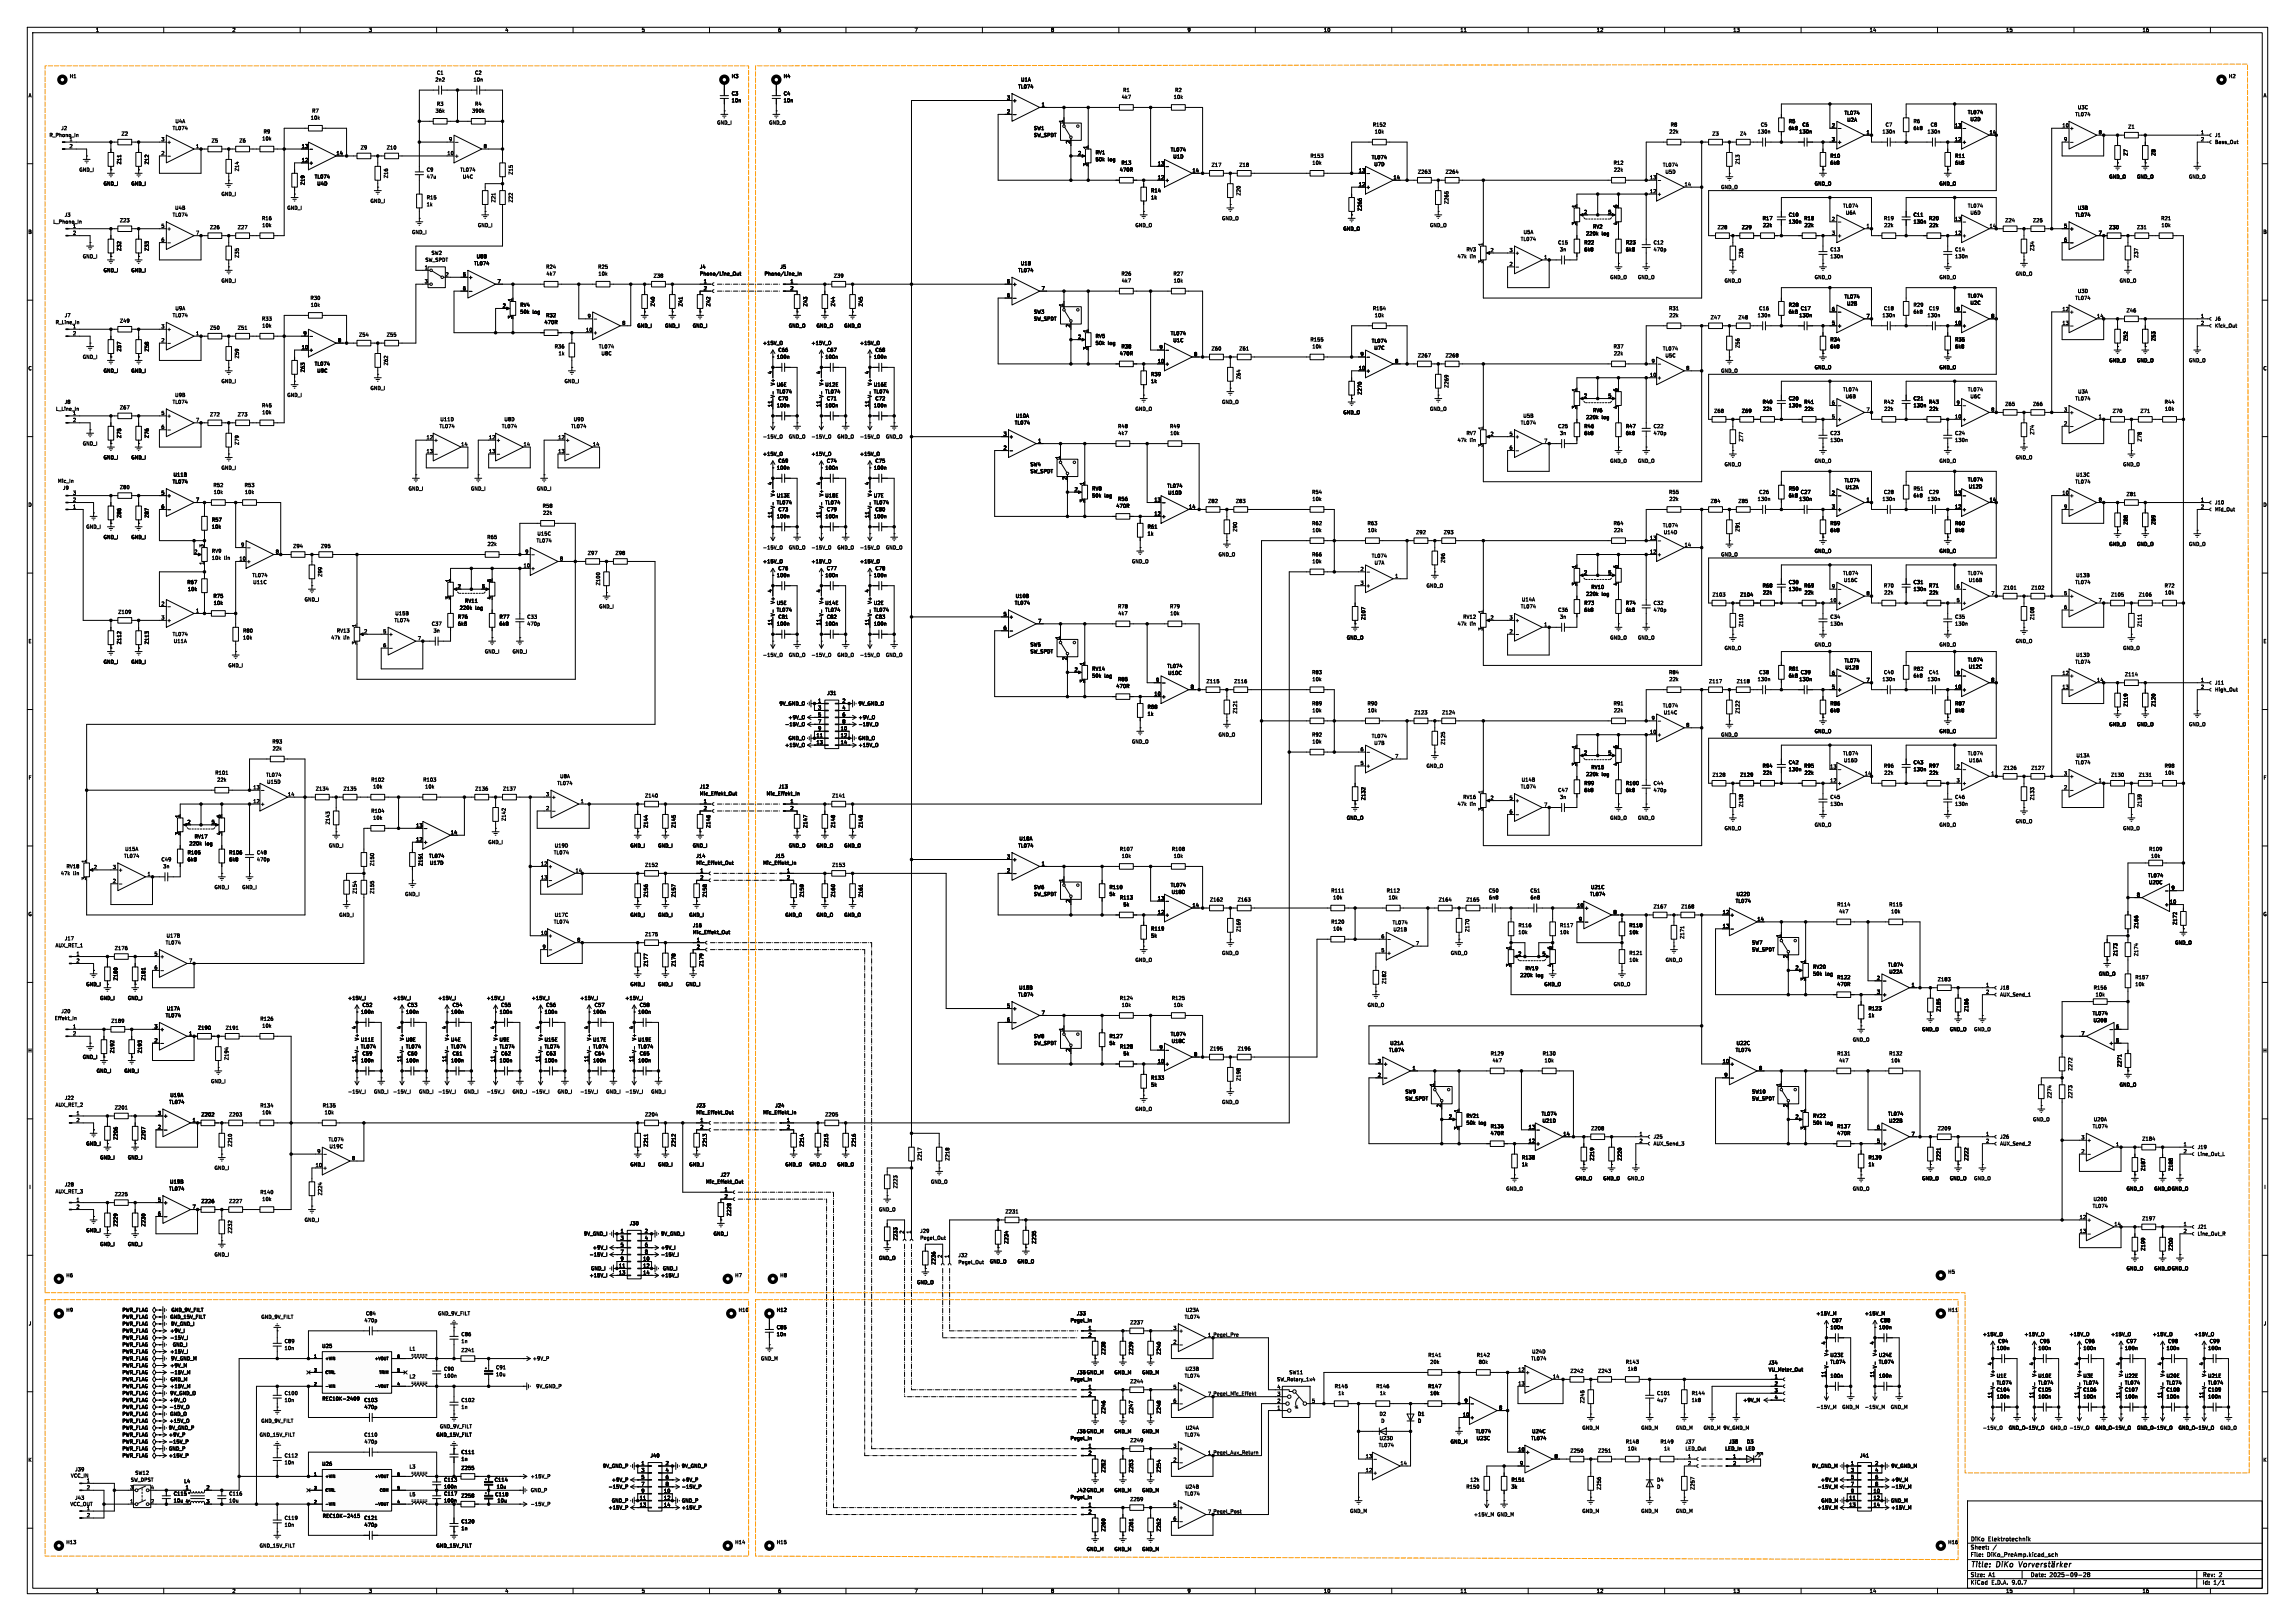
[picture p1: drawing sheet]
<svg xmlns="http://www.w3.org/2000/svg" width="841mm" height="594mm" viewBox="0 0 841 594" stroke-linecap="round" stroke-linejoin="round" font-family="sans-serif">
<defs><g id="words">
<g font-size="2.8">
<text x="722" y="574.9">Title:</text>
<text x="731.7" y="574.9">DiKo</text>
</g>
<g font-size="2.1">
<text x="722" y="568">Sheet:</text>
<text x="722" y="565.2">DiKo</text>
<text x="728.8" y="565.2">Elektrotechnik</text>
<text x="722" y="570.7">File:</text>
<text x="728.1" y="570.7">DiKo_PreAmp.kicad_sch</text>
<text x="722" y="580.9">KiCad</text>
<text x="722" y="578.1">Size:</text>
<text x="728.7" y="578.1">A1</text>
<text x="729.7" y="580.9">E.D.A.</text>
<text x="737.3" y="580.9">9.0.7</text>
<text x="744" y="578.1">Date:</text>
<text x="751" y="578.1">2025-09-28</text>
<text x="807" y="578.3">Rev:</text>
<text x="807" y="580.9">Id:</text>
<text x="811.1" y="580.9">1/1</text>
<text x="813.4" y="578.3">2</text>
</g>
<g font-size="1.8">
<text x="35" y="11.9">1</text>
<text x="85" y="11.9">2</text>
<text x="135" y="11.9">3</text>
<text x="185" y="11.9">4</text>
<text x="235" y="11.9">5</text>
<text x="285" y="11.9">6</text>
<text x="335" y="11.9">7</text>
<text x="385" y="11.9">8</text>
<text x="435" y="11.9">9</text>
<text x="485" y="11.9">10</text>
<text x="535" y="11.9">11</text>
<text x="585" y="11.9">12</text>
<text x="635" y="11.9">13</text>
<text x="685" y="11.9">14</text>
<text x="735" y="11.9">15</text>
<text x="785" y="11.9">16</text>
<text x="25.4" y="28.8">H1</text>
<text x="160" y="27.5">C1</text>
<text x="173.9" y="27.5">C2</text>
<text x="268" y="28.8">H3</text>
<text x="287" y="28.8">H4</text>
<text x="816.6" y="28.8">H2</text>
<text x="10.3" y="35.9">A</text>
<text x="159.4" y="30.1">2n2</text>
<text x="173.4" y="30.1">10n</text>
<text x="268" y="35.2">C3</text>
<text x="287" y="35.2">C4</text>
<text x="373" y="32.6">TL074</text>
<text x="374" y="30.1">U1A</text>
<text x="411.4" y="33.9">R1</text>
<text x="430.5" y="33.9">R2</text>
<text x="829.3" y="35.9">A</text>
<text x="114.2" y="41.5">R7</text>
<text x="159.5" y="41.5">36k</text>
<text x="159.9" y="39">R3</text>
<text x="172.8" y="41.5">390k</text>
<text x="173.9" y="39">R4</text>
<text x="268" y="37.7">10n</text>
<text x="287" y="37.7">10n</text>
<text x="368.9" y="36.6">3</text>
<text x="368.9" y="41.7">2</text>
<text x="371" y="37.7">+</text>
<text x="381.6" y="39.1">1</text>
<text x="410.9" y="36.4">4k7</text>
<text x="430" y="36.4">10k</text>
<text x="761.3" y="40.2">U3C</text>
<text x="22.3" y="47.9">J2</text>
<text x="63.1" y="47.9">TL074</text>
<text x="64.1" y="45.3">U4A</text>
<text x="113.7" y="44">10k</text>
<text x="262.6" y="45.8">GND_I</text>
<text x="281.7" y="45.8">GND_O</text>
<text x="378.7" y="47.9">SW1</text>
<text x="389.6" y="45.2" transform="rotate(-90 389.6 45.2)">1</text>
<text x="502.9" y="46.6">R152</text>
<text x="612.1" y="46.6">R8</text>
<text x="645.1" y="46.6">C5</text>
<text x="655.3" y="45.3">R5</text>
<text x="655.3" y="47.9">6k8</text>
<text x="660.3" y="46.6">C6</text>
<text x="671.1" y="46.7">2</text>
<text x="675.8" y="42.3">TL074</text>
<text x="676.8" y="44.8">U2A</text>
<text x="690.8" y="46.6">C7</text>
<text x="701" y="45.3">R6</text>
<text x="701" y="47.9">6k8</text>
<text x="707.3" y="46.6">C8</text>
<text x="716.2" y="46.7">13</text>
<text x="721" y="42">TL074</text>
<text x="721.9" y="44.6">U2D</text>
<text x="755.6" y="46.7">10</text>
<text x="758.3" y="47.9">+</text>
<text x="760.4" y="42.8">TL074</text>
<text x="779.7" y="47.3">Z1</text>
<text x="18" y="50.4">R_Phono_In</text>
<text x="25.3" y="51.8">1</text>
<text x="44.4" y="49.9">Z2</text>
<text x="59" y="51.8">3</text>
<text x="61.1" y="52.9">+</text>
<text x="77.4" y="52.4">Z5</text>
<text x="87.6" y="52.4">Z6</text>
<text x="96" y="51.7">10k</text>
<text x="96.4" y="49.1">R9</text>
<text x="164.4" y="51.8">9</text>
<text x="378.7" y="50.4">SW_SPDT</text>
<text x="392.2" y="52.8" transform="rotate(-90 392.2 52.8)">2</text>
<text x="503.6" y="49.1">10k</text>
<text x="611.6" y="49.1">22k</text>
<text x="627.3" y="49.9">Z3</text>
<text x="637.5" y="49.9">Z4</text>
<text x="643.9" y="49.1">130n</text>
<text x="659.2" y="49.1">130n</text>
<text x="671.1" y="51.8">3</text>
<text x="673.2" y="52.9">+</text>
<text x="683.8" y="49.3">1</text>
<text x="689.7" y="49.1">130n</text>
<text x="706.2" y="49.1">130n</text>
<text x="716.2" y="51.8">12</text>
<text x="718.9" y="52.9">+</text>
<text x="728.9" y="49.3">14</text>
<text x="756.2" y="51.8">9</text>
<text x="768.9" y="49.3">8</text>
<text x="806.4" y="49.3">1</text>
<text x="806.4" y="51.8">2</text>
<text x="811.5" y="50.4">J1</text>
<text x="811.5" y="52.9">Bass_Out</text>
<text x="25.3" y="54.4">2</text>
<text x="59" y="56.9">2</text>
<text x="71.7" y="54.4">1</text>
<text x="110.4" y="59.4">12</text>
<text x="110.4" y="54.4">13</text>
<text x="123.1" y="56.9">14</text>
<text x="132" y="55">Z9</text>
<text x="141.6" y="55">Z10</text>
<text x="163.8" y="56.9">10</text>
<text x="166.5" y="58">+</text>
<text x="177.1" y="54.4">8</text>
<text x="394.9" y="56.9">2</text>
<text x="398.5" y="54.7" transform="rotate(-90 398.5 54.7)">1</text>
<text x="401.3" y="56.7">RV1</text>
<text x="401.3" y="59.3">50k</text>
<text x="405.9" y="59.3">log</text>
<text x="428.9" y="55.7">TL074</text>
<text x="429.8" y="58.3">U1D</text>
<text x="480" y="58">R153</text>
<text x="502.5" y="58.5">TL074</text>
<text x="670.6" y="58">R10</text>
<text x="716.3" y="58">R11</text>
<text x="779.9" y="57.2" transform="rotate(-90 779.9 57.2)">Z7</text>
<text x="790" y="57.2" transform="rotate(-90 790 57.2)">Z8</text>
<text x="28.9" y="63.1">GND_I</text>
<text x="44.6" y="60.3" transform="rotate(-90 44.6 60.3)">Z11</text>
<text x="54.7" y="60.3" transform="rotate(-90 54.7 60.3)">Z12</text>
<text x="87.7" y="62.9" transform="rotate(-90 87.7 62.9)">Z14</text>
<text x="113.2" y="60.6">+</text>
<text x="115.2" y="65.6">TL074</text>
<text x="142.3" y="65.4" transform="rotate(-90 142.3 65.4)">Z16</text>
<text x="156.2" y="63.1">C9</text>
<text x="156.2" y="65.6">47u</text>
<text x="168.5" y="63.1">TL074</text>
<text x="169.4" y="65.6">U4C</text>
<text x="188.1" y="64.1" transform="rotate(-90 188.1 64.1)">Z15</text>
<text x="398.5" y="61" transform="rotate(-90 398.5 61)">3</text>
<text x="410.2" y="63.1">470R</text>
<text x="410.8" y="60.6">R13</text>
<text x="424.1" y="65.8">12</text>
<text x="424.1" y="60.7">13</text>
<text x="436.8" y="63.2">14</text>
<text x="443.9" y="61.3">Z17</text>
<text x="454" y="61.3">Z18</text>
<text x="480.8" y="60.6">10k</text>
<text x="497.8" y="63.2">13</text>
<text x="503.5" y="61.1">U7D</text>
<text x="510.5" y="65.8">14</text>
<text x="519.4" y="63.9">Z263</text>
<text x="529.6" y="63.9">Z264</text>
<text x="591.1" y="60.6">R12</text>
<text x="591.3" y="63.1">22k</text>
<text x="604.5" y="65.8">13</text>
<text x="609.2" y="61.3">TL074</text>
<text x="610.1" y="63.9">U5D</text>
<text x="637.6" y="60.3" transform="rotate(-90 637.6 60.3)">Z13</text>
<text x="670.6" y="60.6">6k8</text>
<text x="716.3" y="60.6">6k8</text>
<text x="772.8" y="65.6">GND_O</text>
<text x="782.9" y="65.6">GND_O</text>
<text x="802" y="65.6">GND_O</text>
<text x="37.8" y="68.2">GND_I</text>
<text x="48" y="68.2">GND_I</text>
<text x="81" y="72">GND_I</text>
<text x="111.9" y="68" transform="rotate(-90 111.9 68)">Z19</text>
<text x="116.1" y="68.2">U4D</text>
<text x="421.6" y="70.7">R14</text>
<text x="426.8" y="66.9">+</text>
<text x="454.8" y="71.8" transform="rotate(-90 454.8 71.8)">Z20</text>
<text x="497.8" y="68.3">12</text>
<text x="500.5" y="69.4">+</text>
<text x="604.5" y="70.9">12</text>
<text x="607.2" y="72">+</text>
<text x="617.2" y="68.3">14</text>
<text x="630.5" y="69.4">GND_O</text>
<text x="664.8" y="68.2">GND_O</text>
<text x="710.6" y="68.2">GND_O</text>
<text x="64" y="77.1">U4B</text>
<text x="105.1" y="77.1">GND_I</text>
<text x="135.6" y="74.5">GND_I</text>
<text x="156.2" y="73.3">R15</text>
<text x="156.2" y="75.8">1k</text>
<text x="181.7" y="74.3" transform="rotate(-90 181.7 74.3)">Z21</text>
<text x="188.1" y="74.3" transform="rotate(-90 188.1 74.3)">Z22</text>
<text x="421.6" y="73.3">1k</text>
<text x="499.2" y="77.4" transform="rotate(-90 499.2 77.4)">Z266</text>
<text x="531" y="74.9" transform="rotate(-90 531 74.9)">Z265</text>
<text x="577.6" y="76.3" transform="rotate(-90 577.6 76.3)">1</text>
<text x="592.8" y="76.3" transform="rotate(-90 592.8 76.3)">6</text>
<text x="675.3" y="76.3">TL074</text>
<text x="721" y="76.3">TL074</text>
<text x="761.3" y="77.1">U3B</text>
<text x="19.4" y="82.1">L_Phono_In</text>
<text x="23.6" y="79.6">J3</text>
<text x="26.6" y="83.6">1</text>
<text x="43.8" y="81.6">Z23</text>
<text x="59" y="83.6">5</text>
<text x="63.1" y="79.6">TL074</text>
<text x="95.8" y="80.9">R16</text>
<text x="96" y="83.4">10k</text>
<text x="175" y="83.4">GND_I</text>
<text x="415.9" y="83.4">GND_O</text>
<text x="447.7" y="80.9">GND_O</text>
<text x="523.9" y="83.4">GND_O</text>
<text x="577.6" y="82.6" transform="rotate(-90 577.6 82.6)">3</text>
<text x="580.3" y="78.5">2</text>
<text x="583.6" y="83.9">RV2</text>
<text x="589.2" y="78.5">5</text>
<text x="592.8" y="82.6" transform="rotate(-90 592.8 82.6)">4</text>
<text x="645.8" y="80.9">R17</text>
<text x="645.9" y="83.4">22k</text>
<text x="655.3" y="82.1">130n</text>
<text x="655.3" y="79.6">C10</text>
<text x="661" y="80.9">R18</text>
<text x="661.1" y="83.4">22k</text>
<text x="671.1" y="81">2</text>
<text x="676.3" y="78.8">U6A</text>
<text x="683.8" y="83.6">1</text>
<text x="690.2" y="80.9">R19</text>
<text x="690.3" y="83.4">22k</text>
<text x="701" y="82.1">130n</text>
<text x="701" y="79.6">C11</text>
<text x="706.7" y="80.9">R20</text>
<text x="706.8" y="83.4">22k</text>
<text x="716.2" y="81">13</text>
<text x="721.9" y="78.8">U6D</text>
<text x="728.9" y="83.6">14</text>
<text x="734.7" y="81.6">Z24</text>
<text x="744.8" y="81.6">Z25</text>
<text x="756.2" y="83.6">5</text>
<text x="760.4" y="79.6">TL074</text>
<text x="791.8" y="80.9">R21</text>
<text x="791.9" y="83.4">10k</text>
<text x="10.3" y="85.9">B</text>
<text x="26.6" y="86.1">2</text>
<text x="59" y="88.6">6</text>
<text x="61.1" y="84.7">+</text>
<text x="71.7" y="86.1">7</text>
<text x="76.8" y="84.2">Z26</text>
<text x="87" y="84.2">Z27</text>
<text x="150.8" y="86">GND_I</text>
<text x="492.1" y="84.7">GND_O</text>
<text x="557.2" y="88.5">TL074</text>
<text x="558.2" y="86">U5A</text>
<text x="570.8" y="89.8">C15</text>
<text x="580.4" y="89.8">R22</text>
<text x="581.1" y="86.5">220k</text>
<text x="586.9" y="86.5">log</text>
<text x="595.6" y="89.8">R23</text>
<text x="605.8" y="89.8">C12</text>
<text x="629.3" y="84.2">Z28</text>
<text x="638.2" y="84.2">Z29</text>
<text x="671.1" y="86.1">3</text>
<text x="673.2" y="87.2">+</text>
<text x="716.2" y="86.1">12</text>
<text x="718.9" y="87.2">+</text>
<text x="756.2" y="88.6">6</text>
<text x="758.3" y="84.7">+</text>
<text x="768.9" y="86.1">7</text>
<text x="772.8" y="84.2">Z30</text>
<text x="782.9" y="84.2">Z31</text>
<text x="829.2" y="85.9">B</text>
<text x="30.2" y="94.8">GND_I</text>
<text x="44.6" y="92.1" transform="rotate(-90 44.6 92.1)">Z32</text>
<text x="54.7" y="92.1" transform="rotate(-90 54.7 92.1)">Z33</text>
<text x="87.7" y="94.6" transform="rotate(-90 87.7 94.6)">Z35</text>
<text x="158" y="93.6">SW2</text>
<text x="174.5" y="94.8">U8B</text>
<text x="534" y="94.8">47k</text>
<text x="537.2" y="92.3">RV3</text>
<text x="538.6" y="94.8">lin</text>
<text x="543.3" y="90.2" transform="rotate(-90 543.3 90.2)">1</text>
<text x="546" y="92.5">2</text>
<text x="553" y="92.5">3</text>
<text x="555.1" y="93.6">+</text>
<text x="565.7" y="95">1</text>
<text x="571.5" y="92.3">3n</text>
<text x="580.4" y="92.3">6k8</text>
<text x="595.6" y="92.3">6k8</text>
<text x="605.8" y="92.3">470p</text>
<text x="638.9" y="94.6" transform="rotate(-90 638.9 94.6)">Z36</text>
<text x="670.6" y="94.8">130n</text>
<text x="670.6" y="92.3">C13</text>
<text x="716.3" y="94.8">130n</text>
<text x="716.3" y="92.3">C14</text>
<text x="745.6" y="92.1" transform="rotate(-90 745.6 92.1)">Z34</text>
<text x="783.7" y="94.6" transform="rotate(-90 783.7 94.6)">Z37</text>
<text x="37.8" y="99.9">GND_I</text>
<text x="48" y="99.9">GND_I</text>
<text x="155.5" y="98.8">1</text>
<text x="155.7" y="96.1">SW_SPDT</text>
<text x="163.1" y="101.3">2</text>
<text x="169.5" y="101.3">5</text>
<text x="173.6" y="97.4">TL074</text>
<text x="200" y="98.7">R24</text>
<text x="200.1" y="101.2">4k7</text>
<text x="219" y="98.7">R25</text>
<text x="219.2" y="101.2">10k</text>
<text x="239.4" y="102">Z38</text>
<text x="256.3" y="98.7">J4</text>
<text x="256.3" y="101.2">Phono/Line_Out</text>
<text x="280" y="101.2">Phono/Line_In</text>
<text x="285.8" y="98.7">J5</text>
<text x="305.4" y="102">Z39</text>
<text x="373" y="99.9">TL074</text>
<text x="373.9" y="97.4">U1B</text>
<text x="410.8" y="101.2">R26</text>
<text x="429.9" y="101.2">R27</text>
<text x="543.3" y="96.6" transform="rotate(-90 543.3 96.6)">3</text>
<text x="553" y="97.5">2</text>
<text x="738.5" y="101.2">GND_O</text>
<text x="81" y="103.7">GND_I</text>
<text x="155.5" y="103.9">3</text>
<text x="169.5" y="106.4">6</text>
<text x="171.6" y="102.5">+</text>
<text x="182.2" y="103.9">7</text>
<text x="257.7" y="103.9">1</text>
<text x="257.7" y="106.4">2</text>
<text x="289.5" y="103.9">1</text>
<text x="289.5" y="106.4">2</text>
<text x="368.9" y="103.9">5</text>
<text x="371" y="105">+</text>
<text x="381.6" y="106.4">7</text>
<text x="410.9" y="103.7">4k7</text>
<text x="430" y="103.7">10k</text>
<text x="589.9" y="102.5">GND_O</text>
<text x="600.1" y="102.5">GND_O</text>
<text x="631.8" y="103.7">GND_O</text>
<text x="664.8" y="102.5">GND_O</text>
<text x="710.6" y="102.5">GND_O</text>
<text x="761.3" y="107.5">U3D</text>
<text x="776.6" y="103.7">GND_O</text>
<text x="64.1" y="113.9">U9A</text>
<text x="113.6" y="110.1">R30</text>
<text x="113.7" y="112.6">10k</text>
<text x="184.1" y="112.8">2</text>
<text x="187.7" y="110.6" transform="rotate(-90 187.7 110.6)">1</text>
<text x="190.5" y="112.6">RV4</text>
<text x="240.1" y="112.4" transform="rotate(-90 240.1 112.4)">Z40</text>
<text x="250.3" y="112.4" transform="rotate(-90 250.3 112.4)">Z41</text>
<text x="260.5" y="112.4" transform="rotate(-90 260.5 112.4)">Z42</text>
<text x="296" y="112.4" transform="rotate(-90 296 112.4)">Z43</text>
<text x="306.2" y="112.4" transform="rotate(-90 306.2 112.4)">Z44</text>
<text x="316.3" y="112.4" transform="rotate(-90 316.3 112.4)">Z45</text>
<text x="368.9" y="109">6</text>
<text x="389.6" y="112.5" transform="rotate(-90 389.6 112.5)">1</text>
<text x="502.9" y="113.9">R154</text>
<text x="611.5" y="113.9">R31</text>
<text x="644.5" y="113.9">C16</text>
<text x="655.3" y="112.6">R28</text>
<text x="659.7" y="113.9">C17</text>
<text x="675.8" y="109.6">TL074</text>
<text x="676.7" y="112.1">U2B</text>
<text x="690.2" y="113.9">C18</text>
<text x="701" y="112.6">R29</text>
<text x="706.7" y="113.9">C19</text>
<text x="721" y="109.3">TL074</text>
<text x="721.9" y="111.9">U2C</text>
<text x="760.4" y="110.1">TL074</text>
<text x="20.2" y="119">R_Line_In</text>
<text x="23.6" y="116.4">J7</text>
<text x="43.8" y="118.5">Z49</text>
<text x="63.1" y="116.4">TL074</text>
<text x="95.8" y="117.7">R33</text>
<text x="187.7" y="116.9" transform="rotate(-90 187.7 116.9)">3</text>
<text x="190.5" y="115.2">50k</text>
<text x="195.1" y="115.2">log</text>
<text x="199.4" y="119">470R</text>
<text x="200" y="116.4">R32</text>
<text x="215.2" y="116.6">9</text>
<text x="227.9" y="119.1">8</text>
<text x="378.7" y="115.2">SW3</text>
<text x="378.7" y="117.7">SW_SPDT</text>
<text x="503.6" y="116.4">10k</text>
<text x="611.6" y="116.4">22k</text>
<text x="626.7" y="117.2">Z47</text>
<text x="636.9" y="117.2">Z48</text>
<text x="643.9" y="116.4">130n</text>
<text x="655.3" y="115.2">6k8</text>
<text x="659.2" y="116.4">130n</text>
<text x="671.1" y="119.1">5</text>
<text x="671.1" y="114">6</text>
<text x="683.8" y="116.6">7</text>
<text x="689.7" y="116.4">130n</text>
<text x="701" y="115.2">6k8</text>
<text x="706.2" y="116.4">130n</text>
<text x="716.2" y="119.1">10</text>
<text x="716.8" y="114">9</text>
<text x="729.5" y="116.6">8</text>
<text x="755.6" y="114">12</text>
<text x="755.6" y="119.1">13</text>
<text x="758.3" y="115.2">+</text>
<text x="768.3" y="116.6">14</text>
<text x="779.1" y="114.7">Z46</text>
<text x="806.4" y="116.6">1</text>
<text x="806.4" y="119.1">2</text>
<text x="811.5" y="117.7">J6</text>
<text x="26.6" y="120.4">1</text>
<text x="26.6" y="122.9">2</text>
<text x="59" y="120.4">3</text>
<text x="59" y="125.5">2</text>
<text x="61.1" y="121.5">+</text>
<text x="71.7" y="122.9">1</text>
<text x="76.8" y="121">Z50</text>
<text x="87" y="121">Z51</text>
<text x="96" y="120.2">10k</text>
<text x="111.1" y="122.9">9</text>
<text x="123.8" y="125.5">8</text>
<text x="131.4" y="123.5">Z54</text>
<text x="141.6" y="123.5">Z55</text>
<text x="214.6" y="121.7">10</text>
<text x="217.3" y="122.8">+</text>
<text x="233.4" y="120.2">GND_I</text>
<text x="243.6" y="120.2">GND_I</text>
<text x="253.7" y="120.2">GND_I</text>
<text x="288.9" y="120.2">GND_O</text>
<text x="299.1" y="120.2">GND_O</text>
<text x="309.2" y="120.2">GND_O</text>
<text x="392.2" y="120.1" transform="rotate(-90 392.2 120.1)">2</text>
<text x="394.9" y="124.2">2</text>
<text x="398.5" y="122" transform="rotate(-90 398.5 122)">1</text>
<text x="401.3" y="124.1">RV5</text>
<text x="428.9" y="123">TL074</text>
<text x="429.8" y="125.6">U1C</text>
<text x="480" y="125.3">R155</text>
<text x="502.5" y="125.8">TL074</text>
<text x="670.6" y="125.3">R34</text>
<text x="673.2" y="120.2">+</text>
<text x="716.3" y="125.3">R35</text>
<text x="718.9" y="120.2">+</text>
<text x="779.9" y="125.1" transform="rotate(-90 779.9 125.1)">Z52</text>
<text x="790" y="125.1" transform="rotate(-90 790 125.1)">Z53</text>
<text x="811.5" y="120.2">Kick_Out</text>
<text x="30.2" y="131.7">GND_I</text>
<text x="44.6" y="128.9" transform="rotate(-90 44.6 128.9)">Z57</text>
<text x="54.7" y="128.9" transform="rotate(-90 54.7 128.9)">Z58</text>
<text x="87.7" y="131.5" transform="rotate(-90 87.7 131.5)">Z59</text>
<text x="110.4" y="128">10</text>
<text x="113.2" y="129.1">+</text>
<text x="203.1" y="127.9">R36</text>
<text x="204.6" y="130.4">1k</text>
<text x="219.3" y="127.9">TL074</text>
<text x="220.2" y="130.4">U8C</text>
<text x="279.4" y="126.6">+15V_O</text>
<text x="284.5" y="131.7">100n</text>
<text x="285.1" y="129.1">C66</text>
<text x="297.2" y="126.6">+15V_O</text>
<text x="302.3" y="131.7">100n</text>
<text x="302.8" y="129.1">C67</text>
<text x="315" y="126.6">+15V_O</text>
<text x="320.1" y="131.7">100n</text>
<text x="320.6" y="129.1">C68</text>
<text x="398.5" y="128.3" transform="rotate(-90 398.5 128.3)">3</text>
<text x="401.3" y="126.6">50k</text>
<text x="405.9" y="126.6">log</text>
<text x="410.2" y="130.4">470R</text>
<text x="410.8" y="127.9">R38</text>
<text x="424.7" y="128">9</text>
<text x="437.4" y="130.6">8</text>
<text x="443.9" y="128.6">Z60</text>
<text x="454" y="128.6">Z61</text>
<text x="480.8" y="127.9">10k</text>
<text x="498.4" y="130.6">9</text>
<text x="503.5" y="128.4">U7C</text>
<text x="519.4" y="131.2">Z267</text>
<text x="529.6" y="131.2">Z268</text>
<text x="591.1" y="127.9">R37</text>
<text x="591.3" y="130.4">22k</text>
<text x="609.2" y="128.6">TL074</text>
<text x="610.1" y="131.2">U5C</text>
<text x="637.6" y="127.6" transform="rotate(-90 637.6 127.6)">Z56</text>
<text x="670.6" y="127.9">6k8</text>
<text x="716.3" y="127.9">6k8</text>
<text x="10.3" y="135.9">C</text>
<text x="37.8" y="136.8">GND_I</text>
<text x="48" y="136.8">GND_I</text>
<text x="111.9" y="136.5" transform="rotate(-90 111.9 136.5)">Z63</text>
<text x="115.2" y="134.2">TL074</text>
<text x="116.1" y="136.8">U9C</text>
<text x="142.3" y="134" transform="rotate(-90 142.3 134)">Z62</text>
<text x="283" y="137.2" transform="rotate(-90 283 137.2)">4</text>
<text x="300.7" y="137.2" transform="rotate(-90 300.7 137.2)">4</text>
<text x="318.5" y="137.2" transform="rotate(-90 318.5 137.2)">4</text>
<text x="424.1" y="133.1">10</text>
<text x="426.8" y="134.2">+</text>
<text x="497.8" y="135.6">10</text>
<text x="500.5" y="136.8">+</text>
<text x="511.1" y="133.1">8</text>
<text x="605.1" y="133.1">9</text>
<text x="617.8" y="135.6">8</text>
<text x="630.5" y="136.8">GND_O</text>
<text x="664.8" y="135.5">GND_O</text>
<text x="710.6" y="135.5">GND_O</text>
<text x="772.8" y="132.9">GND_O</text>
<text x="782.9" y="132.9">GND_O</text>
<text x="802" y="132.9">GND_O</text>
<text x="829.2" y="135.9">C</text>
<text x="81" y="140.6">GND_I</text>
<text x="135.6" y="143.1">GND_I</text>
<text x="206.7" y="140.6">GND_I</text>
<text x="284.1" y="141.4" transform="rotate(-90 284.1 141.4)">V+</text>
<text x="284.5" y="141.8">U6E</text>
<text x="301.9" y="141.4" transform="rotate(-90 301.9 141.4)">V+</text>
<text x="302.3" y="141.8">U12E</text>
<text x="319.6" y="141.4" transform="rotate(-90 319.6 141.4)">V+</text>
<text x="320" y="141.8">U16E</text>
<text x="421.6" y="138">R39</text>
<text x="421.6" y="140.6">1k</text>
<text x="454.8" y="139.1" transform="rotate(-90 454.8 139.1)">Z64</text>
<text x="531" y="142.2" transform="rotate(-90 531 142.2)">Z269</text>
<text x="577.6" y="143.6" transform="rotate(-90 577.6 143.6)">1</text>
<text x="592.8" y="143.6" transform="rotate(-90 592.8 143.6)">6</text>
<text x="604.5" y="138.2">10</text>
<text x="607.2" y="139.3">+</text>
<text x="675.3" y="143.6">TL074</text>
<text x="721" y="143.6">TL074</text>
<text x="23.6" y="148.2">J8</text>
<text x="63.1" y="148.2">TL074</text>
<text x="64" y="145.6">U9B</text>
<text x="95.8" y="149.5">R45</text>
<text x="105.1" y="145.6">GND_I</text>
<text x="283" y="149.3" transform="rotate(-90 283 149.3)">11</text>
<text x="284.1" y="145.9" transform="rotate(-90 284.1 145.9)">V-</text>
<text x="284.5" y="144.4">TL074</text>
<text x="284.5" y="149.5">100n</text>
<text x="285.1" y="146.9">C70</text>
<text x="300.7" y="149.3" transform="rotate(-90 300.7 149.3)">11</text>
<text x="301.9" y="145.9" transform="rotate(-90 301.9 145.9)">V-</text>
<text x="302.3" y="144.4">TL074</text>
<text x="302.3" y="149.5">100n</text>
<text x="302.8" y="146.9">C71</text>
<text x="318.5" y="149.3" transform="rotate(-90 318.5 149.3)">11</text>
<text x="319.6" y="145.9" transform="rotate(-90 319.6 145.9)">V-</text>
<text x="320" y="144.4">TL074</text>
<text x="320.1" y="149.5">100n</text>
<text x="320.6" y="146.9">C72</text>
<text x="447.7" y="148.2">GND_O</text>
<text x="499.2" y="144.8" transform="rotate(-90 499.2 144.8)">Z270</text>
<text x="577.6" y="149.9" transform="rotate(-90 577.6 149.9)">3</text>
<text x="580.3" y="145.8">2</text>
<text x="589.2" y="145.8">5</text>
<text x="592.8" y="149.9" transform="rotate(-90 592.8 149.9)">4</text>
<text x="645.8" y="148.2">R40</text>
<text x="655.3" y="149.4">130n</text>
<text x="655.3" y="146.9">C20</text>
<text x="661" y="148.2">R41</text>
<text x="671.1" y="148.3">6</text>
<text x="676.2" y="146.2">U6B</text>
<text x="690.2" y="148.2">R42</text>
<text x="701" y="149.4">130n</text>
<text x="701" y="146.9">C21</text>
<text x="706.7" y="148.2">R43</text>
<text x="716.8" y="148.3">9</text>
<text x="721.9" y="146.2">U6C</text>
<text x="734.7" y="148.9">Z65</text>
<text x="744.8" y="148.9">Z66</text>
<text x="760.4" y="146.9">TL074</text>
<text x="761.4" y="144.4">U3A</text>
<text x="793.1" y="148.2">R44</text>
<text x="20.4" y="150.7">L_Line_In</text>
<text x="26.6" y="152.1">1</text>
<text x="26.6" y="154.7">2</text>
<text x="43.8" y="150.2">Z67</text>
<text x="59" y="152.1">5</text>
<text x="61.1" y="153.3">+</text>
<text x="71.7" y="154.7">7</text>
<text x="76.8" y="152.8">Z72</text>
<text x="87" y="152.8">Z73</text>
<text x="96" y="152">10k</text>
<text x="161.2" y="154.5">U11D</text>
<text x="184.7" y="154.5">U8D</text>
<text x="210.1" y="154.5">U9D</text>
<text x="371.7" y="155.8">TL074</text>
<text x="372.1" y="153.3">U10A</text>
<text x="415.9" y="150.7">GND_O</text>
<text x="492.1" y="152">GND_O</text>
<text x="523.9" y="150.7">GND_O</text>
<text x="557.2" y="155.8">TL074</text>
<text x="558.1" y="153.3">U5B</text>
<text x="581.1" y="153.8">220k</text>
<text x="583.6" y="151.2">RV6</text>
<text x="586.9" y="153.8">log</text>
<text x="628" y="151.5">Z68</text>
<text x="638.2" y="151.5">Z69</text>
<text x="645.9" y="150.7">22k</text>
<text x="661.1" y="150.7">22k</text>
<text x="671.1" y="153.4">5</text>
<text x="673.2" y="154.5">+</text>
<text x="683.8" y="150.9">7</text>
<text x="690.3" y="150.7">22k</text>
<text x="706.8" y="150.7">22k</text>
<text x="716.2" y="153.4">10</text>
<text x="718.9" y="154.5">+</text>
<text x="729.5" y="150.9">8</text>
<text x="756.2" y="150.9">3</text>
<text x="756.2" y="156">2</text>
<text x="758.3" y="152">+</text>
<text x="768.9" y="153.4">1</text>
<text x="774.1" y="151.5">Z70</text>
<text x="784.2" y="151.5">Z71</text>
<text x="793.2" y="150.7">10k</text>
<text x="44.6" y="160.7" transform="rotate(-90 44.6 160.7)">Z75</text>
<text x="54.7" y="160.7" transform="rotate(-90 54.7 160.7)">Z76</text>
<text x="59" y="157.2">6</text>
<text x="156.2" y="161">12</text>
<text x="160.9" y="157.1">TL074</text>
<text x="179" y="161">12</text>
<text x="183.8" y="157.1">TL074</text>
<text x="204.4" y="161">12</text>
<text x="209.2" y="157.1">TL074</text>
<text x="279.4" y="160.9">-15V_O</text>
<text x="288.9" y="160.9">GND_O</text>
<text x="297.2" y="160.9">-15V_O</text>
<text x="306.7" y="160.9">GND_O</text>
<text x="315" y="160.9">-15V_O</text>
<text x="324.5" y="160.9">GND_O</text>
<text x="367.6" y="159.8">3</text>
<text x="369.7" y="160.9">+</text>
<text x="409.5" y="157.1">R48</text>
<text x="409.7" y="159.6">4k7</text>
<text x="428.6" y="157.1">R49</text>
<text x="428.7" y="159.6">10k</text>
<text x="537.2" y="159.6">RV7</text>
<text x="543.3" y="157.6" transform="rotate(-90 543.3 157.6)">1</text>
<text x="546" y="159.8">2</text>
<text x="553" y="159.8">5</text>
<text x="555.1" y="160.9">+</text>
<text x="570.8" y="157.1">C25</text>
<text x="571.5" y="159.6">3n</text>
<text x="580.4" y="159.6">6k8</text>
<text x="580.4" y="157.1">R46</text>
<text x="595.6" y="159.6">6k8</text>
<text x="595.6" y="157.1">R47</text>
<text x="605.8" y="159.6">470p</text>
<text x="605.8" y="157.1">C22</text>
<text x="638.9" y="161.9" transform="rotate(-90 638.9 161.9)">Z77</text>
<text x="670.6" y="159.6">C23</text>
<text x="716.3" y="159.6">C24</text>
<text x="745.6" y="159.4" transform="rotate(-90 745.6 159.4)">Z74</text>
<text x="785" y="161.9" transform="rotate(-90 785 161.9)">Z78</text>
<text x="30.2" y="163.4">GND_I</text>
<text x="87.7" y="163.2" transform="rotate(-90 87.7 163.2)">Z79</text>
<text x="156.2" y="166.1">13</text>
<text x="158.9" y="162.2">+</text>
<text x="168.9" y="163.6">14</text>
<text x="179" y="166.1">13</text>
<text x="181.7" y="162.2">+</text>
<text x="191.7" y="163.6">14</text>
<text x="204.4" y="166.1">13</text>
<text x="207.1" y="162.2">+</text>
<text x="217.1" y="163.6">14</text>
<text x="279.4" y="167.2">+15V_O</text>
<text x="297.2" y="167.2">+15V_O</text>
<text x="315" y="167.2">+15V_O</text>
<text x="367.6" y="164.8">2</text>
<text x="380.3" y="162.3">1</text>
<text x="534" y="162.2">47k</text>
<text x="538.6" y="162.2">lin</text>
<text x="543.3" y="163.9" transform="rotate(-90 543.3 163.9)">3</text>
<text x="553" y="164.8">6</text>
<text x="565.7" y="162.3">7</text>
<text x="670.6" y="162.1">130n</text>
<text x="716.3" y="162.1">130n</text>
<text x="37.8" y="168.5">GND_I</text>
<text x="48" y="168.5">GND_I</text>
<text x="81" y="172.3">GND_I</text>
<text x="284.5" y="172.3">100n</text>
<text x="285.1" y="169.8">C69</text>
<text x="302.3" y="172.3">100n</text>
<text x="302.8" y="169.8">C74</text>
<text x="320.1" y="172.3">100n</text>
<text x="320.6" y="169.8">C75</text>
<text x="377.5" y="171">SW4</text>
<text x="377.5" y="173.6">SW_SPDT</text>
<text x="388.4" y="168.3" transform="rotate(-90 388.4 168.3)">1</text>
<text x="589.9" y="169.8">GND_O</text>
<text x="600.1" y="169.8">GND_O</text>
<text x="631.8" y="171">GND_O</text>
<text x="664.8" y="169.8">GND_O</text>
<text x="710.6" y="169.8">GND_O</text>
<text x="738.5" y="168.5">GND_O</text>
<text x="777.9" y="171">GND_O</text>
<text x="21.1" y="177.1">Mic_In</text>
<text x="22.9" y="179.7">J9</text>
<text x="43.8" y="179.4">Z80</text>
<text x="63.1" y="177.4">TL074</text>
<text x="63.4" y="174.9">U11B</text>
<text x="78.1" y="178.7">R52</text>
<text x="89.5" y="178.7">R53</text>
<text x="149.6" y="179.9">GND_I</text>
<text x="172.4" y="179.9">GND_I</text>
<text x="196.6" y="179.9">GND_I</text>
<text x="283" y="177.9" transform="rotate(-90 283 177.9)">4</text>
<text x="300.7" y="177.9" transform="rotate(-90 300.7 177.9)">4</text>
<text x="318.5" y="177.9" transform="rotate(-90 318.5 177.9)">4</text>
<text x="390.9" y="176" transform="rotate(-90 390.9 176)">2</text>
<text x="397.3" y="177.9" transform="rotate(-90 397.3 177.9)">1</text>
<text x="400.1" y="179.9">RV8</text>
<text x="427.6" y="178.9">TL074</text>
<text x="655.3" y="179.9">R50</text>
<text x="675.8" y="176.9">TL074</text>
<text x="676.2" y="179.4">U12A</text>
<text x="701" y="179.9">R51</text>
<text x="721" y="176.6">TL074</text>
<text x="721.3" y="179.2">U12D</text>
<text x="760.4" y="177.4">TL074</text>
<text x="760.7" y="174.9">U13C</text>
<text x="10.3" y="185.9">D</text>
<text x="26.6" y="183.9">2</text>
<text x="26.6" y="181.4">3</text>
<text x="59" y="181.4">5</text>
<text x="61.1" y="182.5">+</text>
<text x="71.7" y="183.9">7</text>
<text x="78.2" y="181.2">10k</text>
<text x="89.6" y="181.2">10k</text>
<text x="284.1" y="182.1" transform="rotate(-90 284.1 182.1)">V+</text>
<text x="284.5" y="182.5">U13E</text>
<text x="284.5" y="185">TL074</text>
<text x="301.9" y="182.1" transform="rotate(-90 301.9 182.1)">V+</text>
<text x="302.3" y="182.5">U18E</text>
<text x="302.3" y="185">TL074</text>
<text x="319.6" y="182.1" transform="rotate(-90 319.6 182.1)">V+</text>
<text x="320" y="182.5">U7E</text>
<text x="320" y="185">TL074</text>
<text x="393.6" y="180.1">2</text>
<text x="397.3" y="184.2" transform="rotate(-90 397.3 184.2)">3</text>
<text x="400.1" y="182.5">50k</text>
<text x="404.7" y="182.5">log</text>
<text x="409.5" y="183.7">R56</text>
<text x="422.9" y="183.9">13</text>
<text x="427.9" y="181.5">U10D</text>
<text x="442.6" y="184.5">Z82</text>
<text x="452.7" y="184.5">Z83</text>
<text x="480.7" y="181.2">R54</text>
<text x="480.8" y="183.7">10k</text>
<text x="611.5" y="181.2">R55</text>
<text x="611.6" y="183.7">22k</text>
<text x="626.7" y="184.5">Z84</text>
<text x="636.9" y="184.5">Z85</text>
<text x="643.9" y="183.7">130n</text>
<text x="644.5" y="181.2">C26</text>
<text x="655.3" y="182.5">6k8</text>
<text x="659.2" y="183.7">130n</text>
<text x="659.7" y="181.2">C27</text>
<text x="671.1" y="181.4">2</text>
<text x="683.8" y="183.9">1</text>
<text x="689.7" y="183.7">130n</text>
<text x="690.2" y="181.2">C28</text>
<text x="701" y="182.5">6k8</text>
<text x="706.2" y="183.7">130n</text>
<text x="706.7" y="181.2">C29</text>
<text x="716.2" y="181.4">13</text>
<text x="728.9" y="183.9">14</text>
<text x="755.6" y="181.4">10</text>
<text x="758.3" y="182.5">+</text>
<text x="768.9" y="183.9">8</text>
<text x="779.1" y="182">Z81</text>
<text x="806.4" y="183.9">1</text>
<text x="811.5" y="185">J10</text>
<text x="829.2" y="185.9">D</text>
<text x="26.6" y="186.4">1</text>
<text x="44.6" y="189.9" transform="rotate(-90 44.6 189.9)">Z86</text>
<text x="54.7" y="189.9" transform="rotate(-90 54.7 189.9)">Z87</text>
<text x="59" y="186.4">6</text>
<text x="77.5" y="191.4">R57</text>
<text x="198.7" y="186.3">R58</text>
<text x="198.8" y="188.8">22k</text>
<text x="283" y="189.9" transform="rotate(-90 283 189.9)">11</text>
<text x="284.1" y="186.6" transform="rotate(-90 284.1 186.6)">V-</text>
<text x="284.5" y="190.1">100n</text>
<text x="285.1" y="187.6">C73</text>
<text x="300.7" y="189.9" transform="rotate(-90 300.7 189.9)">11</text>
<text x="301.9" y="186.6" transform="rotate(-90 301.9 186.6)">V-</text>
<text x="302.3" y="190.1">100n</text>
<text x="302.8" y="187.6">C79</text>
<text x="318.5" y="189.9" transform="rotate(-90 318.5 189.9)">11</text>
<text x="319.6" y="186.6" transform="rotate(-90 319.6 186.6)">V-</text>
<text x="320.1" y="190.1">100n</text>
<text x="320.6" y="187.6">C80</text>
<text x="408.9" y="186.3">470R</text>
<text x="422.9" y="189">12</text>
<text x="425.6" y="190.1">+</text>
<text x="435.6" y="186.4">14</text>
<text x="671.1" y="186.4">3</text>
<text x="673.2" y="187.6">+</text>
<text x="716.2" y="186.4">12</text>
<text x="718.9" y="187.6">+</text>
<text x="756.2" y="186.4">9</text>
<text x="806.4" y="186.4">2</text>
<text x="811.5" y="187.6">Mid_Out</text>
<text x="31.5" y="193.9">GND_I</text>
<text x="37.8" y="197.7">GND_I</text>
<text x="48" y="197.7">GND_I</text>
<text x="77.5" y="193.9">10k</text>
<text x="178.4" y="197.7">R65</text>
<text x="196.8" y="196.4">U15C</text>
<text x="420.4" y="193.9">R61</text>
<text x="420.4" y="196.4">1k</text>
<text x="453.5" y="195" transform="rotate(-90 453.5 195)">Z90</text>
<text x="480.7" y="192.6">R62</text>
<text x="480.8" y="195.2">10k</text>
<text x="501" y="192.6">R63</text>
<text x="501.1" y="195.2">10k</text>
<text x="518.8" y="195.9">Z92</text>
<text x="528.9" y="195.9">Z93</text>
<text x="591.1" y="192.6">R64</text>
<text x="591.3" y="195.2">22k</text>
<text x="604.5" y="197.9">13</text>
<text x="609.2" y="193.4">TL074</text>
<text x="609.5" y="195.9">U14D</text>
<text x="637.6" y="195" transform="rotate(-90 637.6 195)">Z91</text>
<text x="670.6" y="195.2">6k8</text>
<text x="670.6" y="192.6">R59</text>
<text x="716.3" y="195.2">6k8</text>
<text x="716.3" y="192.6">R60</text>
<text x="779.9" y="192.4" transform="rotate(-90 779.9 192.4)">Z88</text>
<text x="790" y="192.4" transform="rotate(-90 790 192.4)">Z89</text>
<text x="71" y="202.9">2</text>
<text x="74.7" y="200.7" transform="rotate(-90 74.7 200.7)">3</text>
<text x="77.5" y="202.8">RV9</text>
<text x="88.2" y="200.4">9</text>
<text x="100.9" y="202.9">8</text>
<text x="107.3" y="201">Z94</text>
<text x="117.5" y="201">Z95</text>
<text x="178.5" y="200.3">22k</text>
<text x="192.3" y="202.9">9</text>
<text x="196.5" y="199">TL074</text>
<text x="215.3" y="203.6">Z97</text>
<text x="225.4" y="203.6">Z98</text>
<text x="279.4" y="201.5">-15V_O</text>
<text x="288.9" y="201.5">GND_O</text>
<text x="297.2" y="201.5">-15V_O</text>
<text x="306.7" y="201.5">GND_O</text>
<text x="315" y="201.5">-15V_O</text>
<text x="324.5" y="201.5">GND_O</text>
<text x="604.5" y="202.9">12</text>
<text x="617.2" y="200.4">14</text>
<text x="664.8" y="202.8">GND_O</text>
<text x="710.6" y="202.8">GND_O</text>
<text x="772.8" y="200.3">GND_O</text>
<text x="782.9" y="200.3">GND_O</text>
<text x="802" y="200.3">GND_O</text>
<text x="74.7" y="207.1" transform="rotate(-90 74.7 207.1)">1</text>
<text x="77.5" y="205.3">10k</text>
<text x="82.1" y="205.3">lin</text>
<text x="87.6" y="205.5">10</text>
<text x="90.3" y="206.6">+</text>
<text x="191.7" y="208">10</text>
<text x="194.4" y="209.1">+</text>
<text x="205" y="205.5">8</text>
<text x="279.4" y="206.6">+15V_O</text>
<text x="285.1" y="209.1">C76</text>
<text x="297.2" y="206.6">+15V_O</text>
<text x="302.8" y="209.1">C77</text>
<text x="315" y="206.6">+15V_O</text>
<text x="320.6" y="209.1">C78</text>
<text x="414.6" y="206.6">GND_O</text>
<text x="446.4" y="204.1">GND_O</text>
<text x="480.7" y="204.1">R66</text>
<text x="480.8" y="206.6">10k</text>
<text x="498.4" y="209.3">2</text>
<text x="502.5" y="204.6">TL074</text>
<text x="503.5" y="207.1">U7A</text>
<text x="529.7" y="206.4" transform="rotate(-90 529.7 206.4)">Z96</text>
<text x="577.6" y="208.4" transform="rotate(-90 577.6 208.4)">1</text>
<text x="592.8" y="208.4" transform="rotate(-90 592.8 208.4)">6</text>
<text x="607.2" y="204.1">+</text>
<text x="630.5" y="204.1">GND_O</text>
<text x="68.5" y="214.2">R67</text>
<text x="92.3" y="211.7">TL074</text>
<text x="92.6" y="214.2">U11C</text>
<text x="118.2" y="211.5" transform="rotate(-90 118.2 211.5)">Z99</text>
<text x="164.8" y="213.4" transform="rotate(-90 164.8 213.4)">1</text>
<text x="167.6" y="215.6">2</text>
<text x="176.5" y="215.6">5</text>
<text x="180.1" y="213.4" transform="rotate(-90 180.1 213.4)">6</text>
<text x="220.1" y="214.6" transform="rotate(-90 220.1 214.6)">Z100</text>
<text x="284.5" y="211.7">100n</text>
<text x="302.3" y="211.7">100n</text>
<text x="320.1" y="211.7">100n</text>
<text x="498.4" y="214.4">3</text>
<text x="500.5" y="215.5">+</text>
<text x="511.1" y="211.8">1</text>
<text x="522.6" y="215.5">GND_O</text>
<text x="577.6" y="214.7" transform="rotate(-90 577.6 214.7)">3</text>
<text x="580.3" y="210.6">2</text>
<text x="589.2" y="210.6">5</text>
<text x="592.8" y="214.7" transform="rotate(-90 592.8 214.7)">4</text>
<text x="645.8" y="215.5">R68</text>
<text x="655.3" y="214.2">C30</text>
<text x="661" y="215.5">R69</text>
<text x="671.1" y="215.6">9</text>
<text x="675.3" y="210.9">TL074</text>
<text x="675.6" y="213.5">U16C</text>
<text x="690.2" y="215.5">R70</text>
<text x="701" y="214.2">C31</text>
<text x="706.7" y="215.5">R71</text>
<text x="716.8" y="215.6">6</text>
<text x="721" y="210.9">TL074</text>
<text x="721.3" y="213.5">U16B</text>
<text x="760.4" y="214.2">TL074</text>
<text x="760.7" y="211.7">U13B</text>
<text x="793.1" y="215.5">R72</text>
<text x="59" y="222">2</text>
<text x="68.7" y="216.8">10k</text>
<text x="78.1" y="219.3">R75</text>
<text x="78.2" y="221.8">10k</text>
<text x="111.5" y="220.6">GND_I</text>
<text x="164.8" y="219.8" transform="rotate(-90 164.8 219.8)">3</text>
<text x="170.2" y="221.1">RV11</text>
<text x="180.1" y="219.8" transform="rotate(-90 180.1 219.8)">4</text>
<text x="283" y="217.2" transform="rotate(-90 283 217.2)">4</text>
<text x="284.1" y="221.4" transform="rotate(-90 284.1 221.4)">V+</text>
<text x="284.5" y="221.8">U5E</text>
<text x="300.7" y="217.2" transform="rotate(-90 300.7 217.2)">4</text>
<text x="301.9" y="221.4" transform="rotate(-90 301.9 221.4)">V+</text>
<text x="302.3" y="221.8">U14E</text>
<text x="318.5" y="217.2" transform="rotate(-90 318.5 217.2)">4</text>
<text x="319.6" y="221.4" transform="rotate(-90 319.6 221.4)">V+</text>
<text x="320" y="221.8">U2E</text>
<text x="371.7" y="221.8">TL074</text>
<text x="372" y="219.3">U10B</text>
<text x="557.5" y="220.6">U14A</text>
<text x="580.4" y="221.8">R73</text>
<text x="581.1" y="218.5">220k</text>
<text x="583" y="216">RV10</text>
<text x="586.9" y="218.5">log</text>
<text x="595.6" y="221.8">R74</text>
<text x="605.8" y="221.8">C32</text>
<text x="627.4" y="218.8">Z103</text>
<text x="637.6" y="218.8">Z104</text>
<text x="645.9" y="218">22k</text>
<text x="655.3" y="216.8">130n</text>
<text x="661.1" y="218">22k</text>
<text x="670.5" y="220.7">10</text>
<text x="673.2" y="221.8">+</text>
<text x="683.8" y="218.2">8</text>
<text x="690.3" y="218">22k</text>
<text x="701" y="216.8">130n</text>
<text x="706.8" y="218">22k</text>
<text x="716.8" y="220.7">5</text>
<text x="718.9" y="221.8">+</text>
<text x="729.5" y="218.2">7</text>
<text x="734.1" y="216.3">Z101</text>
<text x="744.2" y="216.3">Z102</text>
<text x="756.2" y="218.2">5</text>
<text x="758.3" y="219.3">+</text>
<text x="768.9" y="220.7">7</text>
<text x="773.4" y="218.8">Z105</text>
<text x="783.6" y="218.8">Z106</text>
<text x="793.2" y="218">10k</text>
<text x="43.2" y="225.1">Z109</text>
<text x="59" y="227.1">3</text>
<text x="71.7" y="224.5">1</text>
<text x="144.7" y="225.7">U15B</text>
<text x="167.6" y="226.9">R76</text>
<text x="168.3" y="223.6">220k</text>
<text x="174.2" y="223.6">log</text>
<text x="182.9" y="226.9">R77</text>
<text x="193" y="226.9">C33</text>
<text x="219.4" y="223.1">GND_I</text>
<text x="284.1" y="225.9" transform="rotate(-90 284.1 225.9)">V-</text>
<text x="284.5" y="224.4">TL074</text>
<text x="285.1" y="226.9">C81</text>
<text x="301.9" y="225.9" transform="rotate(-90 301.9 225.9)">V-</text>
<text x="302.3" y="224.4">TL074</text>
<text x="302.8" y="226.9">C82</text>
<text x="319.6" y="225.9" transform="rotate(-90 319.6 225.9)">V-</text>
<text x="320" y="224.4">TL074</text>
<text x="320.6" y="226.9">C83</text>
<text x="367.6" y="225.8">5</text>
<text x="369.7" y="226.9">+</text>
<text x="409.5" y="223.1">R78</text>
<text x="409.7" y="225.7">4k7</text>
<text x="428.6" y="223.1">R79</text>
<text x="428.7" y="225.7">10k</text>
<text x="500.5" y="227.3" transform="rotate(-90 500.5 227.3)">Z107</text>
<text x="536" y="226.9">RV12</text>
<text x="543.3" y="224.9" transform="rotate(-90 543.3 224.9)">1</text>
<text x="546" y="227.1">2</text>
<text x="553" y="227.1">3</text>
<text x="557.2" y="223.1">TL074</text>
<text x="570.8" y="224.4">C36</text>
<text x="571.5" y="226.9">3n</text>
<text x="580.4" y="224.4">6k8</text>
<text x="595.6" y="224.4">6k8</text>
<text x="605.8" y="224.4">470p</text>
<text x="670.6" y="226.9">C34</text>
<text x="716.3" y="226.9">C35</text>
<text x="745.6" y="227.3" transform="rotate(-90 745.6 227.3)">Z108</text>
<text x="756.2" y="223.3">6</text>
<text x="61.1" y="228.2">+</text>
<text x="63.1" y="233.3">TL074</text>
<text x="88.9" y="232">R80</text>
<text x="123.3" y="232">RV13</text>
<text x="130.6" y="229.9" transform="rotate(-90 130.6 229.9)">1</text>
<text x="133.3" y="232.2">2</text>
<text x="140.3" y="232.2">5</text>
<text x="142.4" y="233.3">+</text>
<text x="144.4" y="228.2">TL074</text>
<text x="158.1" y="229.5">C37</text>
<text x="158.7" y="232">3n</text>
<text x="167.6" y="229.5">6k8</text>
<text x="182.9" y="229.5">6k8</text>
<text x="193" y="229.5">470p</text>
<text x="283" y="229.3" transform="rotate(-90 283 229.3)">11</text>
<text x="284.5" y="229.5">100n</text>
<text x="300.7" y="229.3" transform="rotate(-90 300.7 229.3)">11</text>
<text x="302.3" y="229.5">100n</text>
<text x="318.5" y="229.3" transform="rotate(-90 318.5 229.3)">11</text>
<text x="320.1" y="229.5">100n</text>
<text x="367.6" y="230.9">6</text>
<text x="380.3" y="228.3">7</text>
<text x="534" y="229.5">47k</text>
<text x="538.6" y="229.5">lin</text>
<text x="543.3" y="231.2" transform="rotate(-90 543.3 231.2)">3</text>
<text x="553" y="232.2">2</text>
<text x="555.1" y="228.2">+</text>
<text x="565.7" y="229.6">1</text>
<text x="638.9" y="229.8" transform="rotate(-90 638.9 229.8)">Z110</text>
<text x="670.6" y="229.5">130n</text>
<text x="716.3" y="229.5">130n</text>
<text x="785" y="229.8" transform="rotate(-90 785 229.8)">Z111</text>
<text x="10.3" y="235.9">E</text>
<text x="44.6" y="236.2" transform="rotate(-90 44.6 236.2)">Z112</text>
<text x="54.7" y="236.2" transform="rotate(-90 54.7 236.2)">Z113</text>
<text x="63.5" y="235.8">U11A</text>
<text x="88.9" y="234.5">10k</text>
<text x="121.2" y="234.5">47k</text>
<text x="125.8" y="234.5">lin</text>
<text x="130.6" y="236.3" transform="rotate(-90 130.6 236.3)">3</text>
<text x="140.3" y="237.2">6</text>
<text x="153" y="234.7">7</text>
<text x="177.5" y="239.6">GND_I</text>
<text x="187.7" y="239.6">GND_I</text>
<text x="377.5" y="237.1">SW5</text>
<text x="377.5" y="239.6">SW_SPDT</text>
<text x="388.4" y="234.4" transform="rotate(-90 388.4 234.4)">1</text>
<text x="493.4" y="234.5">GND_O</text>
<text x="589.9" y="234.5">GND_O</text>
<text x="600.1" y="234.5">GND_O</text>
<text x="631.8" y="238.4">GND_O</text>
<text x="664.8" y="237.1">GND_O</text>
<text x="710.6" y="237.1">GND_O</text>
<text x="738.5" y="235.8">GND_O</text>
<text x="777.9" y="238.4">GND_O</text>
<text x="829.3" y="235.9">E</text>
<text x="37.8" y="243.4">GND_I</text>
<text x="48" y="243.4">GND_I</text>
<text x="83.5" y="244.7">GND_I</text>
<text x="279.4" y="240.9">-15V_O</text>
<text x="288.9" y="240.9">GND_O</text>
<text x="297.2" y="240.9">-15V_O</text>
<text x="306.7" y="240.9">GND_O</text>
<text x="315" y="240.9">-15V_O</text>
<text x="324.5" y="240.9">GND_O</text>
<text x="390.9" y="242" transform="rotate(-90 390.9 242)">2</text>
<text x="397.3" y="243.9" transform="rotate(-90 397.3 243.9)">1</text>
<text x="400.1" y="246">RV14</text>
<text x="427.6" y="245">TL074</text>
<text x="655.3" y="246">R81</text>
<text x="675.8" y="242.9">TL074</text>
<text x="676.1" y="245.5">U12B</text>
<text x="701" y="246">R82</text>
<text x="721" y="242.7">TL074</text>
<text x="721.3" y="245.2">U12C</text>
<text x="760.4" y="243.4">TL074</text>
<text x="760.7" y="240.9">U13D</text>
<text x="393.6" y="246.1">2</text>
<text x="397.3" y="250.3" transform="rotate(-90 397.3 250.3)">3</text>
<text x="400.1" y="248.5">50k</text>
<text x="404.7" y="248.5">log</text>
<text x="409.5" y="249.8">R85</text>
<text x="423.5" y="249.9">9</text>
<text x="427.9" y="247.5">U10C</text>
<text x="442" y="250.5">Z115</text>
<text x="452.1" y="250.5">Z116</text>
<text x="480.7" y="247.2">R83</text>
<text x="480.8" y="249.8">10k</text>
<text x="611.5" y="247.2">R84</text>
<text x="611.6" y="249.8">22k</text>
<text x="626.1" y="250.5">Z117</text>
<text x="636.3" y="250.5">Z118</text>
<text x="643.9" y="249.8">130n</text>
<text x="644.5" y="247.2">C38</text>
<text x="655.3" y="248.5">6k8</text>
<text x="659.2" y="249.8">130n</text>
<text x="659.7" y="247.2">C39</text>
<text x="671.1" y="247.4">6</text>
<text x="683.8" y="249.9">7</text>
<text x="689.7" y="249.8">130n</text>
<text x="690.2" y="247.2">C40</text>
<text x="701" y="248.5">6k8</text>
<text x="706.2" y="249.8">130n</text>
<text x="706.7" y="247.2">C41</text>
<text x="716.8" y="247.4">9</text>
<text x="729.5" y="249.9">8</text>
<text x="755.6" y="247.4">12</text>
<text x="758.3" y="248.5">+</text>
<text x="768.3" y="249.9">14</text>
<text x="778.5" y="248">Z114</text>
<text x="806.4" y="249.9">1</text>
<text x="811.5" y="251.1">J11</text>
<text x="299.6" y="257.6">1</text>
<text x="303" y="254.9">J31</text>
<text x="308.5" y="257.6">2</text>
<text x="408.9" y="252.3">470R</text>
<text x="422.9" y="255">10</text>
<text x="425.6" y="256.1">+</text>
<text x="436.2" y="252.5">8</text>
<text x="671.1" y="252.5">5</text>
<text x="673.2" y="253.6">+</text>
<text x="716.2" y="252.5">10</text>
<text x="718.9" y="253.6">+</text>
<text x="755.6" y="252.5">13</text>
<text x="806.4" y="252.5">2</text>
<text x="811.5" y="253.6">High_Out</text>
<text x="285.5" y="258.7">9V_GND_O</text>
<text x="288.8" y="263.8">+9V_O</text>
<text x="299.6" y="260.1">3</text>
<text x="299.6" y="262.6">5</text>
<text x="308.5" y="260.1">4</text>
<text x="308.5" y="262.6">6</text>
<text x="314.5" y="258.7">9V_GND_O</text>
<text x="314.5" y="263.8">+9V_O</text>
<text x="420.4" y="259.9">R88</text>
<text x="420.4" y="262.5">1k</text>
<text x="453.5" y="261.6" transform="rotate(-90 453.5 261.6)">Z121</text>
<text x="480.7" y="258.7">R89</text>
<text x="480.8" y="261.2">10k</text>
<text x="501" y="258.7">R90</text>
<text x="501.1" y="261.2">10k</text>
<text x="518.2" y="262">Z123</text>
<text x="528.3" y="262">Z124</text>
<text x="591.1" y="258.7">R91</text>
<text x="591.3" y="261.2">22k</text>
<text x="605.1" y="263.9">9</text>
<text x="609.2" y="259.4">TL074</text>
<text x="609.5" y="262">U14C</text>
<text x="637.6" y="261.6" transform="rotate(-90 637.6 261.6)">Z122</text>
<text x="670.6" y="261.2">6k8</text>
<text x="670.6" y="258.7">R86</text>
<text x="716.3" y="261.2">6k8</text>
<text x="716.3" y="258.7">R87</text>
<text x="779.9" y="259.1" transform="rotate(-90 779.9 259.1)">Z119</text>
<text x="790" y="259.1" transform="rotate(-90 790 259.1)">Z120</text>
<text x="287.6" y="266.3">-15V_O</text>
<text x="299.6" y="265.2">7</text>
<text x="299.6" y="267.7">9</text>
<text x="307.9" y="267.7">10</text>
<text x="308.5" y="265.2">8</text>
<text x="314.5" y="266.3">-15V_O</text>
<text x="604.5" y="269">10</text>
<text x="617.8" y="266.4">8</text>
<text x="664.8" y="268.8">GND_O</text>
<text x="710.6" y="268.8">GND_O</text>
<text x="772.8" y="266.3">GND_O</text>
<text x="782.9" y="266.3">GND_O</text>
<text x="802" y="266.3">GND_O</text>
<text x="99.7" y="272.6">R93</text>
<text x="99.8" y="275.2">22k</text>
<text x="287.6" y="273.9">+15V_O</text>
<text x="288.8" y="271.4">GND_O</text>
<text x="299" y="270.3">11</text>
<text x="299" y="272.8">13</text>
<text x="307.9" y="270.3">12</text>
<text x="307.9" y="272.8">14</text>
<text x="314.4" y="271.4">GND_O</text>
<text x="314.5" y="273.9">+15V_O</text>
<text x="414.6" y="272.6">GND_O</text>
<text x="446.4" y="270.1">GND_O</text>
<text x="480.7" y="270.1">R92</text>
<text x="480.8" y="272.6">10k</text>
<text x="498.4" y="275.3">6</text>
<text x="502.5" y="270.6">TL074</text>
<text x="503.5" y="273.2">U7B</text>
<text x="529.7" y="273" transform="rotate(-90 529.7 273)">Z125</text>
<text x="577.6" y="274.4" transform="rotate(-90 577.6 274.4)">1</text>
<text x="592.8" y="274.4" transform="rotate(-90 592.8 274.4)">6</text>
<text x="607.2" y="270.1">+</text>
<text x="630.5" y="270.1">GND_O</text>
<text x="498.4" y="280.4">5</text>
<text x="500.5" y="281.5">+</text>
<text x="511.1" y="277.9">7</text>
<text x="522.6" y="281.5">GND_O</text>
<text x="577.6" y="280.7" transform="rotate(-90 577.6 280.7)">3</text>
<text x="580.3" y="276.6">2</text>
<text x="589.2" y="276.6">5</text>
<text x="592.8" y="280.7" transform="rotate(-90 592.8 280.7)">4</text>
<text x="645.8" y="281.5">R94</text>
<text x="655.3" y="280.3">C42</text>
<text x="661" y="281.5">R95</text>
<text x="670.5" y="281.7">13</text>
<text x="675.3" y="277">TL074</text>
<text x="675.6" y="279.5">U16D</text>
<text x="690.2" y="281.5">R96</text>
<text x="701" y="280.3">C43</text>
<text x="706.7" y="281.5">R97</text>
<text x="716.8" y="281.7">2</text>
<text x="721" y="277">TL074</text>
<text x="721.4" y="279.5">U16A</text>
<text x="760.4" y="280.3">TL074</text>
<text x="760.7" y="277.7">U13A</text>
<text x="793.1" y="281.5">R98</text>
<text x="10.3" y="285.9">F</text>
<text x="78.7" y="284.1">R101</text>
<text x="79.5" y="286.6">22k</text>
<text x="97.4" y="284.8">TL074</text>
<text x="97.7" y="287.4">U15D</text>
<text x="135.9" y="286.6">R102</text>
<text x="154.9" y="286.6">R103</text>
<text x="204.1" y="287.9">TL074</text>
<text x="205.1" y="285.3">U8A</text>
<text x="557.5" y="286.6">U14B</text>
<text x="580.4" y="287.9">R99</text>
<text x="581.1" y="284.6">220k</text>
<text x="583" y="282">RV15</text>
<text x="586.9" y="284.6">log</text>
<text x="595.6" y="287.9">R100</text>
<text x="605.8" y="287.9">C44</text>
<text x="627.4" y="284.8">Z128</text>
<text x="637.6" y="284.8">Z129</text>
<text x="645.9" y="284.1">22k</text>
<text x="655.3" y="282.8">130n</text>
<text x="661.1" y="284.1">22k</text>
<text x="670.5" y="286.8">12</text>
<text x="673.2" y="287.9">+</text>
<text x="683.2" y="284.2">14</text>
<text x="690.3" y="284.1">22k</text>
<text x="701" y="282.8">130n</text>
<text x="706.8" y="284.1">22k</text>
<text x="716.8" y="286.8">3</text>
<text x="718.9" y="287.9">+</text>
<text x="729.5" y="284.2">1</text>
<text x="734.1" y="282.3">Z126</text>
<text x="744.2" y="282.3">Z127</text>
<text x="756.2" y="284.2">3</text>
<text x="758.3" y="285.3">+</text>
<text x="768.9" y="286.8">1</text>
<text x="773.4" y="284.8">Z130</text>
<text x="783.6" y="284.8">Z131</text>
<text x="793.2" y="284.1">10k</text>
<text x="829.3" y="285.9">F</text>
<text x="92.7" y="289.3">13</text>
<text x="105.4" y="291.8">14</text>
<text x="115.6" y="289.9">Z134</text>
<text x="125.7" y="289.9">Z135</text>
<text x="136.6" y="289.2">10k</text>
<text x="155.7" y="289.2">10k</text>
<text x="174" y="289.9">Z136</text>
<text x="184.2" y="289.9">Z137</text>
<text x="200" y="291.8">3</text>
<text x="202.1" y="293">+</text>
<text x="236.2" y="292.5">Z140</text>
<text x="256.3" y="289.2">J12</text>
<text x="256.3" y="291.7">Mic_Effekt_Out</text>
<text x="280.8" y="291.7">Mic_Effekt_In</text>
<text x="285.2" y="289.2">J13</text>
<text x="304.8" y="292.5">Z141</text>
<text x="500.5" y="293.3" transform="rotate(-90 500.5 293.3)">Z132</text>
<text x="536" y="293">RV16</text>
<text x="543.3" y="290.9" transform="rotate(-90 543.3 290.9)">1</text>
<text x="546" y="293.1">2</text>
<text x="553" y="293.1">5</text>
<text x="557.2" y="289.2">TL074</text>
<text x="570.8" y="290.4">C47</text>
<text x="571.5" y="293">3n</text>
<text x="580.4" y="290.4">6k8</text>
<text x="595.6" y="290.4">6k8</text>
<text x="605.8" y="290.4">470p</text>
<text x="670.6" y="293">C45</text>
<text x="716.3" y="293">C46</text>
<text x="745.6" y="293.3" transform="rotate(-90 745.6 293.3)">Z133</text>
<text x="756.2" y="289.3">2</text>
<text x="65.8" y="299.8" transform="rotate(-90 65.8 299.8)">1</text>
<text x="81" y="299.8" transform="rotate(-90 81 299.8)">6</text>
<text x="92.7" y="294.4">12</text>
<text x="95.4" y="295.5">+</text>
<text x="135.9" y="298">R104</text>
<text x="200" y="296.9">2</text>
<text x="212.7" y="294.4">1</text>
<text x="257.7" y="294.4">1</text>
<text x="257.7" y="296.9">2</text>
<text x="289.5" y="294.4">1</text>
<text x="289.5" y="296.9">2</text>
<text x="534" y="295.5">47k</text>
<text x="538.6" y="295.5">lin</text>
<text x="543.3" y="297.3" transform="rotate(-90 543.3 297.3)">3</text>
<text x="553" y="298.2">6</text>
<text x="555.1" y="294.2">+</text>
<text x="565.7" y="295.7">7</text>
<text x="638.9" y="295.9" transform="rotate(-90 638.9 295.9)">Z138</text>
<text x="670.6" y="295.5">130n</text>
<text x="716.3" y="295.5">130n</text>
<text x="785" y="295.9" transform="rotate(-90 785 295.9)">Z139</text>
<text x="68.5" y="302">2</text>
<text x="77.4" y="302">5</text>
<text x="121" y="302.2" transform="rotate(-90 121 302.2)">Z143</text>
<text x="136.6" y="300.6">10k</text>
<text x="152.4" y="303.3">13</text>
<text x="165.1" y="305.8">14</text>
<text x="185.5" y="301" transform="rotate(-90 185.5 301)">Z142</text>
<text x="237.6" y="303.5" transform="rotate(-90 237.6 303.5)">Z144</text>
<text x="247.8" y="303.5" transform="rotate(-90 247.8 303.5)">Z145</text>
<text x="260.5" y="303.5" transform="rotate(-90 260.5 303.5)">Z146</text>
<text x="296" y="303.5" transform="rotate(-90 296 303.5)">Z147</text>
<text x="306.2" y="303.5" transform="rotate(-90 306.2 303.5)">Z148</text>
<text x="316.3" y="303.5" transform="rotate(-90 316.3 303.5)">Z149</text>
<text x="493.4" y="300.6">GND_O</text>
<text x="589.9" y="300.6">GND_O</text>
<text x="600.1" y="300.6">GND_O</text>
<text x="631.8" y="304.4">GND_O</text>
<text x="664.8" y="303.1">GND_O</text>
<text x="710.6" y="303.1">GND_O</text>
<text x="738.5" y="301.9">GND_O</text>
<text x="777.9" y="304.4">GND_O</text>
<text x="65.8" y="306.1" transform="rotate(-90 65.8 306.1)">3</text>
<text x="69.3" y="310">220k</text>
<text x="71.2" y="307.4">RV17</text>
<text x="75.1" y="310">log</text>
<text x="81" y="306.1" transform="rotate(-90 81 306.1)">4</text>
<text x="120.4" y="310.7">GND_I</text>
<text x="152.4" y="308.4">12</text>
<text x="155.1" y="309.5">+</text>
<text x="178.8" y="309.5">GND_I</text>
<text x="203.1" y="310.7">U19D</text>
<text x="230.9" y="310.7">GND_I</text>
<text x="241" y="310.7">GND_I</text>
<text x="253.7" y="310.7">GND_I</text>
<text x="288.9" y="310.7">GND_O</text>
<text x="299.1" y="310.7">GND_O</text>
<text x="309.2" y="310.7">GND_O</text>
<text x="373" y="310.7">TL074</text>
<text x="373.4" y="308.2">U18A</text>
<text x="31.5" y="316.3" transform="rotate(-90 31.5 316.3)">1</text>
<text x="45.3" y="314.6">TL074</text>
<text x="45.7" y="312">U15A</text>
<text x="59" y="315.8">C49</text>
<text x="68.6" y="313.3">R105</text>
<text x="68.6" y="315.8">6k8</text>
<text x="83.8" y="313.3">R106</text>
<text x="83.8" y="315.8">6k8</text>
<text x="94" y="315.8">470p</text>
<text x="94" y="313.3">C48</text>
<text x="137.3" y="317.5" transform="rotate(-90 137.3 317.5)">Z150</text>
<text x="155" y="317.5" transform="rotate(-90 155 317.5)">Z151</text>
<text x="157.1" y="314.6">TL074</text>
<text x="157.4" y="317.1">U17D</text>
<text x="198.1" y="317.2">12</text>
<text x="202.8" y="313.3">TL074</text>
<text x="236.2" y="317.9">Z152</text>
<text x="255" y="314.6">J14</text>
<text x="255" y="317.1">Mic_Effekt_Out</text>
<text x="279.5" y="317.1">Mic_Effekt_In</text>
<text x="284" y="314.6">J15</text>
<text x="304.8" y="317.9">Z153</text>
<text x="368.9" y="314.7">3</text>
<text x="371" y="315.8">+</text>
<text x="381.6" y="317.2">1</text>
<text x="410.2" y="312">R107</text>
<text x="410.9" y="314.6">10k</text>
<text x="429.2" y="312">R108</text>
<text x="430" y="314.6">10k</text>
<text x="787.4" y="312">R109</text>
<text x="788.1" y="314.6">10k</text>
<text x="22.2" y="320.9">47k</text>
<text x="24.2" y="318.4">RV18</text>
<text x="26.8" y="320.9">lin</text>
<text x="31.5" y="322.7" transform="rotate(-90 31.5 322.7)">3</text>
<text x="34.2" y="318.5">2</text>
<text x="41.2" y="318.5">3</text>
<text x="41.2" y="323.6">2</text>
<text x="43.3" y="319.6">+</text>
<text x="53.9" y="321.1">1</text>
<text x="59.7" y="318.4">3n</text>
<text x="198.1" y="322.3">13</text>
<text x="200.8" y="318.4">+</text>
<text x="210.8" y="319.8">14</text>
<text x="256.5" y="319.8">1</text>
<text x="256.5" y="322.3">2</text>
<text x="288.2" y="319.8">1</text>
<text x="288.2" y="322.3">2</text>
<text x="368.9" y="319.8">2</text>
<text x="389.6" y="323.3" transform="rotate(-90 389.6 323.3)">1</text>
<text x="787" y="321.7">TL074</text>
<text x="78.5" y="326">GND_I</text>
<text x="88.6" y="326">GND_I</text>
<text x="130.9" y="327.6" transform="rotate(-90 130.9 327.6)">Z154</text>
<text x="137.3" y="327.6" transform="rotate(-90 137.3 327.6)">Z155</text>
<text x="148.3" y="328.5">GND_I</text>
<text x="237.6" y="328.9" transform="rotate(-90 237.6 328.9)">Z156</text>
<text x="247.8" y="328.9" transform="rotate(-90 247.8 328.9)">Z157</text>
<text x="259.2" y="328.9" transform="rotate(-90 259.2 328.9)">Z158</text>
<text x="294.7" y="328.9" transform="rotate(-90 294.7 328.9)">Z159</text>
<text x="306.2" y="328.9" transform="rotate(-90 306.2 328.9)">Z160</text>
<text x="316.3" y="328.9" transform="rotate(-90 316.3 328.9)">Z161</text>
<text x="378.7" y="326">SW6</text>
<text x="378.7" y="328.5">SW_SPDT</text>
<text x="406.4" y="326">R110</text>
<text x="406.4" y="328.5">5k</text>
<text x="410.2" y="329.8">R113</text>
<text x="424.1" y="329.9">13</text>
<text x="428.9" y="325.2">TL074</text>
<text x="429.2" y="327.8">U18D</text>
<text x="487.7" y="327.3">R111</text>
<text x="488.4" y="329.8">10k</text>
<text x="508" y="327.3">R112</text>
<text x="508.7" y="329.8">10k</text>
<text x="545.4" y="327.3">C50</text>
<text x="545.5" y="329.8">6n8</text>
<text x="560.7" y="327.3">C51</text>
<text x="560.7" y="329.8">6n8</text>
<text x="582.6" y="328.5">TL074</text>
<text x="582.9" y="326">U21C</text>
<text x="636.2" y="328.5">U22D</text>
<text x="782.9" y="328.7">8</text>
<text x="787.3" y="324.2">U20C</text>
<text x="795.6" y="326.1">9</text>
<text x="10.3" y="335.9">G</text>
<text x="392.2" y="330.9" transform="rotate(-90 392.2 330.9)">2</text>
<text x="411.5" y="332.3">5k</text>
<text x="424.1" y="335">12</text>
<text x="436.8" y="332.5">14</text>
<text x="443.2" y="330.6">Z162</text>
<text x="453.4" y="330.6">Z163</text>
<text x="527.1" y="330.6">Z164</text>
<text x="537.2" y="330.6">Z165</text>
<text x="577.8" y="332.5">10</text>
<text x="580.5" y="333.6">+</text>
<text x="591.1" y="335">8</text>
<text x="605.8" y="333.1">Z167</text>
<text x="616" y="333.1">Z168</text>
<text x="631.1" y="335">12</text>
<text x="635.9" y="331.1">TL074</text>
<text x="673.1" y="332.3">R114</text>
<text x="673.8" y="334.9">4k7</text>
<text x="692.1" y="332.3">R115</text>
<text x="692.9" y="334.9">10k</text>
<text x="793.1" y="332.3">+</text>
<text x="795" y="331.2">10</text>
<text x="829.2" y="335.9">G</text>
<text x="124.2" y="336.1">GND_I</text>
<text x="202.8" y="338.7">TL074</text>
<text x="203.1" y="336.1">U17C</text>
<text x="230.9" y="336.1">GND_I</text>
<text x="241" y="336.1">GND_I</text>
<text x="252.4" y="336.1">GND_I</text>
<text x="253.8" y="340">J16</text>
<text x="287.6" y="336.1">GND_O</text>
<text x="299.1" y="336.1">GND_O</text>
<text x="309.2" y="336.1">GND_O</text>
<text x="421.6" y="341.2">R119</text>
<text x="426.8" y="336.1">+</text>
<text x="454.8" y="341.6" transform="rotate(-90 454.8 341.6)">Z169</text>
<text x="487.7" y="338.7">R120</text>
<text x="488.4" y="341.2">10k</text>
<text x="510.2" y="338.9">TL074</text>
<text x="510.5" y="341.5">U21B</text>
<text x="538.6" y="341.6" transform="rotate(-90 538.6 341.6)">Z170</text>
<text x="556.3" y="340">R116</text>
<text x="571.5" y="340">R117</text>
<text x="578.4" y="337.6">9</text>
<text x="596.9" y="340">R118</text>
<text x="631.1" y="340.1">13</text>
<text x="633.9" y="336.1">+</text>
<text x="643.8" y="337.6">14</text>
<text x="783.7" y="340.3" transform="rotate(-90 783.7 340.3)">Z166</text>
<text x="797.9" y="339.1" transform="rotate(-90 797.9 339.1)">Z172</text>
<text x="20.2" y="347.3">AUX_RET_1</text>
<text x="23.6" y="344.8">J17</text>
<text x="60.6" y="346.3">TL074</text>
<text x="60.9" y="343.8">U17B</text>
<text x="198.1" y="342.6">10</text>
<text x="198.7" y="347.7">9</text>
<text x="200.8" y="343.8">+</text>
<text x="211.4" y="345.2">8</text>
<text x="236.2" y="343.3">Z175</text>
<text x="253.8" y="342.5">Mic_Effekt_Out</text>
<text x="255.2" y="345.2">1</text>
<text x="255.2" y="347.7">2</text>
<text x="421.6" y="343.8">5k</text>
<text x="506" y="343.9">6</text>
<text x="518.7" y="346.5">7</text>
<text x="556.3" y="342.5">10k</text>
<text x="571.5" y="342.5">10k</text>
<text x="596.9" y="342.5">10k</text>
<text x="617.3" y="344.1" transform="rotate(-90 617.3 344.1)">Z171</text>
<text x="641.9" y="346.3">SW7</text>
<text x="652.5" y="343.6" transform="rotate(-90 652.5 343.6)">1</text>
<text x="796.9" y="346.3">GND_O</text>
<text x="27.9" y="350.3">1</text>
<text x="27.9" y="352.8">2</text>
<text x="41.9" y="348.3">Z176</text>
<text x="56.4" y="350.3">5</text>
<text x="58.5" y="351.4">+</text>
<text x="69.1" y="352.8">7</text>
<text x="415.9" y="352.7">GND_O</text>
<text x="447.7" y="350.1">GND_O</text>
<text x="506" y="349">5</text>
<text x="508.1" y="350.1">+</text>
<text x="531.5" y="350.1">GND_O</text>
<text x="553.5" y="348.1" transform="rotate(-90 553.5 348.1)">1</text>
<text x="556.2" y="350.3">2</text>
<text x="565.1" y="350.3">5</text>
<text x="568.7" y="348.1" transform="rotate(-90 568.7 348.1)">6</text>
<text x="596.9" y="350.1">R121</text>
<text x="596.9" y="352.7">10k</text>
<text x="610.2" y="352.7">GND_O</text>
<text x="641.9" y="348.8">SW_SPDT</text>
<text x="655.1" y="351.2" transform="rotate(-90 655.1 351.2)">2</text>
<text x="661.4" y="353.1" transform="rotate(-90 661.4 353.1)">1</text>
<text x="776.1" y="350.5" transform="rotate(-90 776.1 350.5)">Z173</text>
<text x="783.7" y="350.5" transform="rotate(-90 783.7 350.5)">Z174</text>
<text x="43.3" y="359.4" transform="rotate(-90 43.3 359.4)">Z180</text>
<text x="53.4" y="359.4" transform="rotate(-90 53.4 359.4)">Z181</text>
<text x="56.4" y="355.3">6</text>
<text x="237.6" y="354.3" transform="rotate(-90 237.6 354.3)">Z177</text>
<text x="247.8" y="354.3" transform="rotate(-90 247.8 354.3)">Z178</text>
<text x="257.9" y="354.3" transform="rotate(-90 257.9 354.3)">Z179</text>
<text x="553.5" y="354.4" transform="rotate(-90 553.5 354.4)">3</text>
<text x="556.9" y="358.2">220k</text>
<text x="558.8" y="355.7">RV19</text>
<text x="562.8" y="358.2">log</text>
<text x="568.7" y="354.4" transform="rotate(-90 568.7 354.4)">4</text>
<text x="657.8" y="355.3">2</text>
<text x="661.4" y="359.5" transform="rotate(-90 661.4 359.5)">3</text>
<text x="664.2" y="357.7">50k</text>
<text x="664.2" y="355.2">RV20</text>
<text x="668.8" y="357.7">log</text>
<text x="673.1" y="359">R122</text>
<text x="687.6" y="359.2">2</text>
<text x="691.8" y="354.4">TL074</text>
<text x="692.2" y="357">U22A</text>
<text x="709.9" y="359.8">Z183</text>
<text x="769" y="357.7">GND_O</text>
<text x="782.3" y="359">R157</text>
<text x="31.5" y="361.5">GND_I</text>
<text x="230.9" y="361.5">GND_I</text>
<text x="241" y="361.5">GND_I</text>
<text x="251.2" y="361.5">GND_I</text>
<text x="373" y="365.4">TL074</text>
<text x="373.3" y="362.8">U18B</text>
<text x="508.1" y="360.7" transform="rotate(-90 508.1 360.7)">Z182</text>
<text x="565.8" y="361.5">GND_O</text>
<text x="591.2" y="361.5">GND_O</text>
<text x="673.1" y="361.5">470R</text>
<text x="687.6" y="364.2">3</text>
<text x="689.7" y="365.4">+</text>
<text x="700.3" y="361.7">1</text>
<text x="727.6" y="361.7">1</text>
<text x="727.6" y="364.2">2</text>
<text x="732.8" y="362.8">J18</text>
<text x="732.8" y="365.4">AUX_Send_1</text>
<text x="767.1" y="362.8">R156</text>
<text x="767.8" y="365.4">10k</text>
<text x="782.3" y="361.5">10k</text>
<text x="22.3" y="371.4">J20</text>
<text x="36.5" y="366.6">GND_I</text>
<text x="46.7" y="366.6">GND_I</text>
<text x="61" y="370.4">U17A</text>
<text x="127.4" y="366.6">+15V_I</text>
<text x="132.1" y="371.7">100n</text>
<text x="132.7" y="369.2">C52</text>
<text x="143.9" y="366.6">+15V_I</text>
<text x="148.6" y="371.7">100n</text>
<text x="149.2" y="369.2">C53</text>
<text x="160.4" y="366.6">+15V_I</text>
<text x="165.1" y="371.7">100n</text>
<text x="165.7" y="369.2">C54</text>
<text x="178.2" y="366.6">+15V_I</text>
<text x="182.9" y="371.7">100n</text>
<text x="183.5" y="369.2">C55</text>
<text x="194.7" y="366.6">+15V_I</text>
<text x="199.4" y="371.7">100n</text>
<text x="200" y="369.2">C56</text>
<text x="212.5" y="366.6">+15V_I</text>
<text x="217.2" y="371.7">100n</text>
<text x="217.8" y="369.2">C57</text>
<text x="229" y="366.6">+15V_I</text>
<text x="233.7" y="371.7">100n</text>
<text x="234.3" y="369.2">C58</text>
<text x="368.9" y="369.3">5</text>
<text x="371" y="370.4">+</text>
<text x="381.6" y="371.9">7</text>
<text x="410.2" y="366.6">R124</text>
<text x="410.9" y="369.2">10k</text>
<text x="429.2" y="366.6">R125</text>
<text x="430" y="369.2">10k</text>
<text x="501" y="369.2">GND_O</text>
<text x="684.5" y="370.4">R123</text>
<text x="711.3" y="370.8" transform="rotate(-90 711.3 370.8)">Z185</text>
<text x="721.5" y="370.8" transform="rotate(-90 721.5 370.8)">Z186</text>
<text x="19.9" y="374">Effekt_In</text>
<text x="26.6" y="376.9">1</text>
<text x="40.7" y="375">Z189</text>
<text x="56.4" y="376.9">3</text>
<text x="60.6" y="373">TL074</text>
<text x="72.4" y="377.5">Z190</text>
<text x="82.6" y="377.5">Z191</text>
<text x="95.2" y="374.2">R126</text>
<text x="96" y="376.8">10k</text>
<text x="130.6" y="377.3" transform="rotate(-90 130.6 377.3)">4</text>
<text x="147.1" y="377.3" transform="rotate(-90 147.1 377.3)">4</text>
<text x="163.6" y="377.3" transform="rotate(-90 163.6 377.3)">4</text>
<text x="181.4" y="377.3" transform="rotate(-90 181.4 377.3)">4</text>
<text x="197.9" y="377.3" transform="rotate(-90 197.9 377.3)">4</text>
<text x="215.6" y="377.3" transform="rotate(-90 215.6 377.3)">4</text>
<text x="232.2" y="377.3" transform="rotate(-90 232.2 377.3)">4</text>
<text x="368.9" y="374.4">6</text>
<text x="389.6" y="377.9" transform="rotate(-90 389.6 377.9)">1</text>
<text x="684.5" y="373">1k</text>
<text x="766.7" y="372.2">TL074</text>
<text x="767" y="374.8">U20B</text>
<text x="775.3" y="376.9">6</text>
<text x="26.6" y="379.5">2</text>
<text x="56.4" y="382">2</text>
<text x="58.5" y="378.1">+</text>
<text x="69.1" y="379.5">1</text>
<text x="131.7" y="381.5" transform="rotate(-90 131.7 381.5)">V+</text>
<text x="132.1" y="381.9">U11E</text>
<text x="148.2" y="381.5" transform="rotate(-90 148.2 381.5)">V+</text>
<text x="148.6" y="381.9">U8E</text>
<text x="164.7" y="381.5" transform="rotate(-90 164.7 381.5)">V+</text>
<text x="165.1" y="381.9">U4E</text>
<text x="182.5" y="381.5" transform="rotate(-90 182.5 381.5)">V+</text>
<text x="182.9" y="381.9">U9E</text>
<text x="199" y="381.5" transform="rotate(-90 199 381.5)">V+</text>
<text x="199.4" y="381.9">U15E</text>
<text x="216.8" y="381.5" transform="rotate(-90 216.8 381.5)">V+</text>
<text x="217.2" y="381.9">U17E</text>
<text x="233.3" y="381.5" transform="rotate(-90 233.3 381.5)">V+</text>
<text x="233.7" y="381.9">U19E</text>
<text x="378.7" y="380.6">SW8</text>
<text x="378.7" y="383.1">SW_SPDT</text>
<text x="406.4" y="380.6">R127</text>
<text x="406.4" y="383.1">5k</text>
<text x="428.9" y="379.8">TL074</text>
<text x="429.2" y="382.4">U18C</text>
<text x="509.3" y="383.1">U21A</text>
<text x="636.2" y="383.1">U22C</text>
<text x="678.8" y="381.9">GND_O</text>
<text x="704.2" y="378.1">GND_O</text>
<text x="714.4" y="378.1">GND_O</text>
<text x="723.3" y="378.1">GND_O</text>
<text x="762.6" y="379.5">7</text>
<text x="772.8" y="383.1">+</text>
<text x="775.3" y="382">5</text>
<text x="10.2" y="385.9">H</text>
<text x="30.2" y="388.2">GND_I</text>
<text x="42" y="386.1" transform="rotate(-90 42 386.1)">Z192</text>
<text x="52.2" y="386.1" transform="rotate(-90 52.2 386.1)">Z193</text>
<text x="83.9" y="388.6" transform="rotate(-90 83.9 388.6)">Z194</text>
<text x="130.6" y="389.3" transform="rotate(-90 130.6 389.3)">11</text>
<text x="131.7" y="386" transform="rotate(-90 131.7 386)">V-</text>
<text x="132.1" y="384.4">TL074</text>
<text x="132.1" y="389.5">100n</text>
<text x="132.7" y="386.9">C59</text>
<text x="147.1" y="389.3" transform="rotate(-90 147.1 389.3)">11</text>
<text x="148.2" y="386" transform="rotate(-90 148.2 386)">V-</text>
<text x="148.6" y="384.4">TL074</text>
<text x="148.6" y="389.5">100n</text>
<text x="149.2" y="386.9">C60</text>
<text x="163.6" y="389.3" transform="rotate(-90 163.6 389.3)">11</text>
<text x="164.7" y="386" transform="rotate(-90 164.7 386)">V-</text>
<text x="165.1" y="384.4">TL074</text>
<text x="165.1" y="389.5">100n</text>
<text x="165.7" y="386.9">C61</text>
<text x="181.4" y="389.3" transform="rotate(-90 181.4 389.3)">11</text>
<text x="182.5" y="386" transform="rotate(-90 182.5 386)">V-</text>
<text x="182.9" y="384.4">TL074</text>
<text x="182.9" y="389.5">100n</text>
<text x="183.5" y="386.9">C62</text>
<text x="197.9" y="389.3" transform="rotate(-90 197.9 389.3)">11</text>
<text x="199" y="386" transform="rotate(-90 199 386)">V-</text>
<text x="199.4" y="384.4">TL074</text>
<text x="199.4" y="389.5">100n</text>
<text x="200" y="386.9">C63</text>
<text x="215.6" y="389.3" transform="rotate(-90 215.6 389.3)">11</text>
<text x="216.8" y="386" transform="rotate(-90 216.8 386)">V-</text>
<text x="217.2" y="384.4">TL074</text>
<text x="217.2" y="389.5">100n</text>
<text x="217.8" y="386.9">C64</text>
<text x="232.2" y="389.3" transform="rotate(-90 232.2 389.3)">11</text>
<text x="233.3" y="386" transform="rotate(-90 233.3 386)">V-</text>
<text x="233.7" y="384.4">TL074</text>
<text x="233.7" y="389.5">100n</text>
<text x="234.3" y="386.9">C65</text>
<text x="392.2" y="385.5" transform="rotate(-90 392.2 385.5)">2</text>
<text x="410.2" y="384.4">R128</text>
<text x="411.5" y="386.9">5k</text>
<text x="424.1" y="389.6">10</text>
<text x="424.7" y="384.6">9</text>
<text x="437.4" y="387.1">8</text>
<text x="443.2" y="385.2">Z195</text>
<text x="453.4" y="385.2">Z196</text>
<text x="504.8" y="389.6">3</text>
<text x="508.9" y="385.7">TL074</text>
<text x="546.1" y="386.9">R129</text>
<text x="546.8" y="389.5">4k7</text>
<text x="565.1" y="386.9">R130</text>
<text x="565.9" y="389.5">10k</text>
<text x="631.1" y="389.6">10</text>
<text x="635.9" y="385.7">TL074</text>
<text x="673.1" y="386.9">R131</text>
<text x="673.8" y="389.5">4k7</text>
<text x="692.1" y="386.9">R132</text>
<text x="692.9" y="389.5">10k</text>
<text x="829.2" y="385.9">H</text>
<text x="35.3" y="393.3">GND_I</text>
<text x="45.4" y="393.3">GND_I</text>
<text x="421.6" y="395.8">R133</text>
<text x="426.8" y="390.8">+</text>
<text x="504.8" y="394.7">2</text>
<text x="506.9" y="390.8">+</text>
<text x="517.5" y="392.2">1</text>
<text x="631.8" y="394.7">9</text>
<text x="633.9" y="390.8">+</text>
<text x="644.5" y="392.2">8</text>
<text x="759.6" y="392.4" transform="rotate(-90 759.6 392.4)">Z272</text>
<text x="777.6" y="391.1" transform="rotate(-90 777.6 391.1)">Z271</text>
<text x="77.2" y="397.1">GND_I</text>
<text x="127.4" y="400.9">-15V_I</text>
<text x="136.9" y="400.9">GND_I</text>
<text x="143.9" y="400.9">-15V_I</text>
<text x="153.4" y="400.9">GND_I</text>
<text x="160.4" y="400.9">-15V_I</text>
<text x="169.9" y="400.9">GND_I</text>
<text x="178.2" y="400.9">-15V_I</text>
<text x="187.7" y="400.9">GND_I</text>
<text x="194.7" y="400.9">-15V_I</text>
<text x="204.2" y="400.9">GND_I</text>
<text x="212.5" y="400.9">-15V_I</text>
<text x="222" y="400.9">GND_I</text>
<text x="229" y="400.9">-15V_I</text>
<text x="238.5" y="400.9">GND_I</text>
<text x="421.6" y="398.4">5k</text>
<text x="454.8" y="396.2" transform="rotate(-90 454.8 396.2)">Z198</text>
<text x="514.9" y="400.9">SW9</text>
<text x="525.5" y="398.2" transform="rotate(-90 525.5 398.2)">1</text>
<text x="641.9" y="400.9">SW10</text>
<text x="652.5" y="398.2" transform="rotate(-90 652.5 398.2)">1</text>
<text x="776.6" y="398.4">GND_O</text>
<text x="20.2" y="405.7">AUX_RET_2</text>
<text x="23.6" y="403.2">J22</text>
<text x="41.9" y="406.8">Z201</text>
<text x="61.9" y="404.7">TL074</text>
<text x="62.2" y="402.2">U19A</text>
<text x="95.2" y="406">R134</text>
<text x="118.1" y="406">R135</text>
<text x="255" y="406">J23</text>
<text x="284" y="406">J24</text>
<text x="415.9" y="407.3">GND_O</text>
<text x="447.7" y="404.7">GND_O</text>
<text x="514.9" y="403.5">SW_SPDT</text>
<text x="528.1" y="405.8" transform="rotate(-90 528.1 405.8)">2</text>
<text x="534.4" y="407.7" transform="rotate(-90 534.4 407.7)">1</text>
<text x="641.9" y="403.5">SW_SPDT</text>
<text x="655.1" y="405.8" transform="rotate(-90 655.1 405.8)">2</text>
<text x="661.4" y="407.7" transform="rotate(-90 661.4 407.7)">1</text>
<text x="751.9" y="402.6" transform="rotate(-90 751.9 402.6)">Z274</text>
<text x="759.6" y="402.6" transform="rotate(-90 759.6 402.6)">Z273</text>
<text x="27.9" y="408.7">1</text>
<text x="27.9" y="411.2">2</text>
<text x="57.7" y="408.7">3</text>
<text x="57.7" y="413.8">2</text>
<text x="59.8" y="409.8">+</text>
<text x="70.4" y="411.2">1</text>
<text x="73.7" y="409.3">Z202</text>
<text x="83.8" y="409.3">Z203</text>
<text x="96" y="408.5">10k</text>
<text x="118.8" y="408.5">10k</text>
<text x="236.2" y="409.3">Z204</text>
<text x="255" y="408.5">Mic_Effekt_Out</text>
<text x="256.5" y="411.2">1</text>
<text x="256.5" y="413.8">2</text>
<text x="279.5" y="408.5">Mic_Effekt_In</text>
<text x="288.2" y="411.2">1</text>
<text x="288.2" y="413.8">2</text>
<text x="302.3" y="409.3">Z205</text>
<text x="530.8" y="410">2</text>
<text x="537.2" y="412.3">50k</text>
<text x="537.2" y="409.8">RV21</text>
<text x="541.8" y="412.3">log</text>
<text x="546.1" y="413.6">R136</text>
<text x="560" y="413.8">13</text>
<text x="564.8" y="409">TL074</text>
<text x="565.1" y="411.6">U21D</text>
<text x="657.8" y="410">2</text>
<text x="664.2" y="412.3">50k</text>
<text x="664.2" y="409.8">RV22</text>
<text x="668.8" y="412.3">log</text>
<text x="673.1" y="413.6">R137</text>
<text x="687.6" y="413.8">6</text>
<text x="691.8" y="409">TL074</text>
<text x="692.1" y="411.6">U22B</text>
<text x="744.8" y="411.1">GND_O</text>
<text x="766.7" y="413.6">TL074</text>
<text x="767.1" y="411.1">U20A</text>
<text x="31.5" y="420">GND_I</text>
<text x="43.3" y="417.8" transform="rotate(-90 43.3 417.8)">Z206</text>
<text x="53.4" y="417.8" transform="rotate(-90 53.4 417.8)">Z207</text>
<text x="120.3" y="418.4">TL074</text>
<text x="534.4" y="414.1" transform="rotate(-90 534.4 414.1)">3</text>
<text x="546.1" y="416.2">470R</text>
<text x="560" y="418.8">12</text>
<text x="562.7" y="420">+</text>
<text x="572.7" y="416.3">14</text>
<text x="582.9" y="414.4">Z208</text>
<text x="600.6" y="416.3">1</text>
<text x="600.6" y="418.8">2</text>
<text x="605.8" y="417.4">J25</text>
<text x="605.8" y="420">AUX_Send_3</text>
<text x="661.4" y="414.1" transform="rotate(-90 661.4 414.1)">3</text>
<text x="673.1" y="416.2">470R</text>
<text x="687.6" y="418.8">5</text>
<text x="689.7" y="420">+</text>
<text x="700.3" y="416.3">7</text>
<text x="709.9" y="414.4">Z209</text>
<text x="727.6" y="416.3">1</text>
<text x="727.6" y="418.8">2</text>
<text x="732.8" y="417.4">J26</text>
<text x="732.8" y="420">AUX_Send_2</text>
<text x="762.6" y="417.6">3</text>
<text x="764.7" y="418.7">+</text>
<text x="784.9" y="418.2">Z184</text>
<text x="36.5" y="425">GND_I</text>
<text x="46.7" y="425">GND_I</text>
<text x="85.2" y="420.3" transform="rotate(-90 85.2 420.3)">Z210</text>
<text x="116.1" y="422.7">9</text>
<text x="120.6" y="421">U19C</text>
<text x="128.8" y="425.2">8</text>
<text x="237.6" y="420.3" transform="rotate(-90 237.6 420.3)">Z211</text>
<text x="247.8" y="420.3" transform="rotate(-90 247.8 420.3)">Z212</text>
<text x="259.2" y="420.3" transform="rotate(-90 259.2 420.3)">Z213</text>
<text x="294.7" y="420.3" transform="rotate(-90 294.7 420.3)">Z214</text>
<text x="303.6" y="420.3" transform="rotate(-90 303.6 420.3)">Z215</text>
<text x="313.8" y="420.3" transform="rotate(-90 313.8 420.3)">Z216</text>
<text x="337.9" y="425.4" transform="rotate(-90 337.9 425.4)">Z217</text>
<text x="348.1" y="425.4" transform="rotate(-90 348.1 425.4)">Z218</text>
<text x="557.5" y="425">R138</text>
<text x="584.3" y="425.4" transform="rotate(-90 584.3 425.4)">Z219</text>
<text x="594.5" y="425.4" transform="rotate(-90 594.5 425.4)">Z220</text>
<text x="684.5" y="425">R139</text>
<text x="711.3" y="425.4" transform="rotate(-90 711.3 425.4)">Z221</text>
<text x="721.5" y="425.4" transform="rotate(-90 721.5 425.4)">Z222</text>
<text x="762.6" y="422.7">2</text>
<text x="775.3" y="420.1">1</text>
<text x="800" y="420.1">1</text>
<text x="800" y="422.7">2</text>
<text x="805.2" y="421.2">J19</text>
<text x="805.2" y="423.8">Line_Out_L</text>
<text x="78.5" y="428.9">GND_I</text>
<text x="115.5" y="427.7">10</text>
<text x="118.2" y="428.9">+</text>
<text x="230.9" y="427.6">GND_I</text>
<text x="241" y="427.6">GND_I</text>
<text x="252.4" y="427.6">GND_I</text>
<text x="263.9" y="431.4">J27</text>
<text x="287.6" y="427.6">GND_O</text>
<text x="296.5" y="427.6">GND_O</text>
<text x="306.7" y="427.6">GND_O</text>
<text x="557.5" y="427.6">1k</text>
<text x="684.5" y="427.6">1k</text>
<text x="786.2" y="429.2" transform="rotate(-90 786.2 429.2)">Z187</text>
<text x="796.4" y="429.2" transform="rotate(-90 796.4 429.2)">Z188</text>
<text x="10.6" y="435.9">I</text>
<text x="20.2" y="437.5">AUX_RET_3</text>
<text x="23.6" y="434.9">J28</text>
<text x="61.9" y="436.5">TL074</text>
<text x="62.2" y="433.9">U19B</text>
<text x="95.2" y="437.7">R140</text>
<text x="258.6" y="433.9">Mic_Effekt_Out</text>
<text x="265.4" y="436.6">1</text>
<text x="329" y="435.6" transform="rotate(-90 329 435.6)">Z223</text>
<text x="341" y="433.9">GND_O</text>
<text x="551.8" y="436.5">GND_O</text>
<text x="577.2" y="432.7">GND_O</text>
<text x="587.4" y="432.7">GND_O</text>
<text x="596.3" y="432.7">GND_O</text>
<text x="678.8" y="436.5">GND_O</text>
<text x="704.2" y="432.7">GND_O</text>
<text x="714.4" y="432.7">GND_O</text>
<text x="723.3" y="432.7">GND_O</text>
<text x="779.1" y="436.5">GND_O</text>
<text x="789.3" y="436.5">GND_OGND_O</text>
<text x="829.6" y="435.9">I</text>
<text x="27.9" y="440.4">1</text>
<text x="27.9" y="443">2</text>
<text x="41.9" y="438.5">Z225</text>
<text x="57.7" y="440.4">5</text>
<text x="59.8" y="441.6">+</text>
<text x="70.4" y="443">7</text>
<text x="73.7" y="441">Z226</text>
<text x="83.8" y="441">Z227</text>
<text x="96" y="440.3">10k</text>
<text x="118.2" y="438.1" transform="rotate(-90 118.2 438.1)">Z224</text>
<text x="265.4" y="439.2">2</text>
<text x="766.7" y="442.8">TL074</text>
<text x="767" y="440.3">U20D</text>
<text x="43.3" y="449.6" transform="rotate(-90 43.3 449.6)">Z229</text>
<text x="53.4" y="449.6" transform="rotate(-90 53.4 449.6)">Z230</text>
<text x="57.7" y="445.5">6</text>
<text x="111.5" y="447.9">GND_I</text>
<text x="230.6" y="449.2">J30</text>
<text x="268.1" y="445.7" transform="rotate(-90 268.1 445.7)">Z228</text>
<text x="321.9" y="444.1">GND_O</text>
<text x="368.3" y="444.9">Z231</text>
<text x="762" y="446.8">12</text>
<text x="764.7" y="447.9">+</text>
<text x="774.7" y="449.3">14</text>
<text x="784.9" y="447.4">Z197</text>
<text x="800" y="449.3">1</text>
<text x="31.5" y="451.7">GND_I</text>
<text x="85.2" y="452.1" transform="rotate(-90 85.2 452.1)">Z232</text>
<text x="213.8" y="453">9V_GND_I</text>
<text x="227.3" y="451.9">1</text>
<text x="227.3" y="454.4">3</text>
<text x="236.1" y="451.9">2</text>
<text x="236.1" y="454.4">4</text>
<text x="242.1" y="453">9V_GND_I</text>
<text x="261.3" y="453">GND_I</text>
<text x="329" y="454.6" transform="rotate(-90 329 454.6)">Z233</text>
<text x="331.2" y="452.2" transform="rotate(-90 331.2 452.2)">2</text>
<text x="333.8" y="452.2" transform="rotate(-90 333.8 452.2)">1</text>
<text x="337.1" y="452">J29</text>
<text x="337.1" y="454.5">Pegel_Out</text>
<text x="369.7" y="455.9" transform="rotate(-90 369.7 455.9)">Z234</text>
<text x="379.8" y="455.9" transform="rotate(-90 379.8 455.9)">Z235</text>
<text x="762" y="451.9">13</text>
<text x="800" y="451.9">2</text>
<text x="805.2" y="453">Line_Out_R</text>
<text x="805.2" y="450.4">J21</text>
<text x="36.5" y="456.8">GND_I</text>
<text x="46.7" y="456.8">GND_I</text>
<text x="78.5" y="460.6">GND_I</text>
<text x="215.9" y="460.6">-15V_I</text>
<text x="217.1" y="458.1">+9V_I</text>
<text x="227.3" y="456.9">5</text>
<text x="227.3" y="459.5">7</text>
<text x="236.1" y="456.9">6</text>
<text x="236.1" y="459.5">8</text>
<text x="242.1" y="458.1">+9V_I</text>
<text x="242.1" y="460.6">-15V_I</text>
<text x="321.9" y="461.9">GND_O</text>
<text x="345.2" y="461.1" transform="rotate(-90 345.2 461.1)">2</text>
<text x="347.7" y="461.1" transform="rotate(-90 347.7 461.1)">1</text>
<text x="351" y="460.9">J32</text>
<text x="786.2" y="458.4" transform="rotate(-90 786.2 458.4)">Z199</text>
<text x="796.4" y="458.4" transform="rotate(-90 796.4 458.4)">Z200</text>
<text x="216.4" y="465.7">GND_I</text>
<text x="226.7" y="464.6">11</text>
<text x="226.7" y="467.1">13</text>
<text x="227.3" y="462">9</text>
<text x="235.5" y="462">10</text>
<text x="235.5" y="464.6">12</text>
<text x="235.5" y="467.1">14</text>
<text x="242.8" y="465.7">GND_I</text>
<text x="343" y="463.5" transform="rotate(-90 343 463.5)">Z236</text>
<text x="351" y="463.4">Pegel_Out</text>
<text x="362.6" y="463.1">GND_O</text>
<text x="372.7" y="463.1">GND_O</text>
<text x="713.7" y="467">H5</text>
<text x="779.1" y="465.7">GND_O</text>
<text x="789.3" y="465.7">GND_OGND_O</text>
<text x="24.1" y="468.2">H6</text>
<text x="215.9" y="468.2">+15V_I</text>
<text x="242.1" y="468.2">+15V_I</text>
<text x="269.2" y="468.2">H7</text>
<text x="285.8" y="468.2">H8</text>
<text x="335.9" y="470.8">GND_O</text>
<text x="10.4" y="485.9">J</text>
<text x="24.1" y="480.9">H9</text>
<text x="44.7" y="483.5">PWR_FLAG</text>
<text x="44.7" y="480.9">PWR_FLAG</text>
<text x="62.2" y="483.5">GND_15V_FILT</text>
<text x="62.7" y="480.9">GND_9V_FILT</text>
<text x="95.6" y="483.5">GND_9V_FILT</text>
<text x="133.4" y="484.7">470p</text>
<text x="134" y="482.2">C84</text>
<text x="160.4" y="482.2">GND_9V_FILT</text>
<text x="270.5" y="480.9">H10</text>
<text x="284.5" y="480.9">H12</text>
<text x="392.1" y="484.7">Pegel_In</text>
<text x="394.4" y="482.2">J33</text>
<text x="414" y="485.5">Z237</text>
<text x="434" y="483.5">TL074</text>
<text x="434.4" y="480.9">U23A</text>
<text x="665.4" y="482.2">+15V_M</text>
<text x="671.1" y="484.7">C87</text>
<text x="683.2" y="482.2">+15V_M</text>
<text x="688.9" y="484.7">C88</text>
<text x="713.7" y="480.9">H11</text>
<text x="829.4" y="485.9">J</text>
<text x="44.7" y="491.1">PWR_FLAG</text>
<text x="44.7" y="488.5">PWR_FLAG</text>
<text x="44.7" y="486">PWR_FLAG</text>
<text x="62.2" y="488.5">+9V_I</text>
<text x="62.2" y="491.1">-15V_I</text>
<text x="62.5" y="486">9V_GND_I</text>
<text x="168.9" y="489.8">C86</text>
<text x="284.5" y="487.3">C85</text>
<text x="284.5" y="489.8">10n</text>
<text x="398.7" y="487.4">1</text>
<text x="398.7" y="490">2</text>
<text x="429.8" y="487.4">3</text>
<text x="431.9" y="488.5">+</text>
<text x="442.5" y="490">1 Pegel_Pre</text>
<text x="670.6" y="487.3">100n</text>
<text x="688.4" y="487.3">100n</text>
<text x="726.5" y="489.8">+15V_O</text>
<text x="741.7" y="489.8">+15V_O</text>
<text x="758.2" y="489.8">+15V_O</text>
<text x="773.4" y="489.8">+15V_O</text>
<text x="788.7" y="489.8">+15V_O</text>
<text x="803.9" y="489.8">+15V_O</text>
<text x="44.7" y="493.6">PWR_FLAG</text>
<text x="44.7" y="496.2">PWR_FLAG</text>
<text x="62.2" y="496.2">+15V_I</text>
<text x="63.2" y="493.6">GND_I</text>
<text x="104.1" y="492.4">C89</text>
<text x="104.1" y="494.9">10n</text>
<text x="117.9" y="494.1">U25</text>
<text x="149.9" y="495.1">L1</text>
<text x="168.9" y="492.4">1n</text>
<text x="168.9" y="495.7">Z241</text>
<text x="405.2" y="496.5" transform="rotate(-90 405.2 496.5)">Z238</text>
<text x="415.4" y="496.5" transform="rotate(-90 415.4 496.5)">Z239</text>
<text x="425.6" y="496.5" transform="rotate(-90 425.6 496.5)">Z240</text>
<text x="429.8" y="492.5">2</text>
<text x="523.2" y="497.4">R141</text>
<text x="541" y="497.4">R142</text>
<text x="561.3" y="496.2">U24D</text>
<text x="669" y="492.8" transform="rotate(-90 669 492.8)">4</text>
<text x="670.2" y="497" transform="rotate(-90 670.2 497)">V+</text>
<text x="670.6" y="497.4">U23E</text>
<text x="686.8" y="492.8" transform="rotate(-90 686.8 492.8)">4</text>
<text x="687.9" y="497" transform="rotate(-90 687.9 497)">V+</text>
<text x="688.3" y="497.4">U24E</text>
<text x="731.6" y="494.9">100n</text>
<text x="732.1" y="492.4">C94</text>
<text x="746.8" y="494.9">100n</text>
<text x="747.3" y="492.4">C95</text>
<text x="763.3" y="494.9">100n</text>
<text x="763.9" y="492.4">C96</text>
<text x="778.6" y="494.9">100n</text>
<text x="779.1" y="492.4">C97</text>
<text x="793.8" y="494.9">100n</text>
<text x="794.3" y="492.4">C98</text>
<text x="809" y="494.9">100n</text>
<text x="809.6" y="492.4">C99</text>
<text x="44.7" y="501.2">PWR_FLAG</text>
<text x="44.7" y="498.7">PWR_FLAG</text>
<text x="44.7" y="503.8">PWR_FLAG</text>
<text x="62.2" y="501.2">+9V_M</text>
<text x="62.2" y="503.8">-15V_M</text>
<text x="62.5" y="498.7">9V_GND_M</text>
<text x="162.6" y="502.5">C90</text>
<text x="181.6" y="502">C91</text>
<text x="195.1" y="498.7">+9V_P</text>
<text x="278.7" y="498.7">GND_M</text>
<text x="394.4" y="503.8">J35 GND_M</text>
<text x="408.2" y="503.8">GND_M</text>
<text x="418.4" y="503.8">GND_M</text>
<text x="434.3" y="502.5">U23B</text>
<text x="472.3" y="503.8">SW11</text>
<text x="524" y="500">20k</text>
<text x="541.7" y="500">80k</text>
<text x="556.2" y="502.7">12</text>
<text x="558.9" y="503.8">+</text>
<text x="561" y="498.7">TL074</text>
<text x="575.3" y="503.3">Z242</text>
<text x="585.5" y="503.3">Z243</text>
<text x="595.6" y="500">R143</text>
<text x="596.3" y="502.5">1k8</text>
<text x="648" y="500.2">J34</text>
<text x="648" y="502.8">VU_Meter_Out</text>
<text x="670.2" y="501.5" transform="rotate(-90 670.2 501.5)">V-</text>
<text x="670.6" y="500">TL074</text>
<text x="687.9" y="501.5" transform="rotate(-90 687.9 501.5)">V-</text>
<text x="688.3" y="500">TL074</text>
<text x="730" y="500.5" transform="rotate(-90 730 500.5)">4</text>
<text x="745.2" y="500.5" transform="rotate(-90 745.2 500.5)">4</text>
<text x="761.7" y="500.5" transform="rotate(-90 761.7 500.5)">4</text>
<text x="777" y="500.5" transform="rotate(-90 777 500.5)">4</text>
<text x="792.2" y="500.5" transform="rotate(-90 792.2 500.5)">4</text>
<text x="807.5" y="500.5" transform="rotate(-90 807.5 500.5)">4</text>
<text x="44.7" y="508.9">PWR_FLAG</text>
<text x="44.7" y="506.3">PWR_FLAG</text>
<text x="62.2" y="508.9">+15V_M</text>
<text x="62.3" y="506.3">GND_M</text>
<text x="149.9" y="505.3">L2</text>
<text x="162.6" y="505.1">100n</text>
<text x="181.6" y="504.5">10u</text>
<text x="196.4" y="508.9">9V_GND_P</text>
<text x="392.1" y="506.3">Pegel_In</text>
<text x="398.7" y="509">1</text>
<text x="414" y="507.1">Z244</text>
<text x="429.8" y="509">5</text>
<text x="434" y="505.1">TL074</text>
<text x="467.8" y="506.3">SW_Rotary_1x4</text>
<text x="467.9" y="509">4</text>
<text x="488.9" y="508.9">R145</text>
<text x="504.2" y="508.9">R146</text>
<text x="523.2" y="508.9">R147</text>
<text x="556.2" y="507.7">13</text>
<text x="568.9" y="505.2">14</text>
<text x="650.2" y="505.2">1</text>
<text x="650.2" y="507.7">2</text>
<text x="669" y="504.9" transform="rotate(-90 669 504.9)">11</text>
<text x="670.6" y="505.1">100n</text>
<text x="686.8" y="504.9" transform="rotate(-90 686.8 504.9)">11</text>
<text x="688.4" y="505.1">100n</text>
<text x="731.1" y="509.1" transform="rotate(-90 731.1 509.1)">V-</text>
<text x="731.1" y="504.6" transform="rotate(-90 731.1 504.6)">V+</text>
<text x="731.5" y="505.1">U1E</text>
<text x="731.5" y="507.6">TL074</text>
<text x="746.4" y="509.1" transform="rotate(-90 746.4 509.1)">V-</text>
<text x="746.4" y="504.6" transform="rotate(-90 746.4 504.6)">V+</text>
<text x="746.8" y="505.1">U10E</text>
<text x="746.8" y="507.6">TL074</text>
<text x="762.9" y="509.1" transform="rotate(-90 762.9 509.1)">V-</text>
<text x="762.9" y="504.6" transform="rotate(-90 762.9 504.6)">V+</text>
<text x="763.3" y="505.1">U3E</text>
<text x="763.3" y="507.6">TL074</text>
<text x="778.1" y="509.1" transform="rotate(-90 778.1 509.1)">V-</text>
<text x="778.1" y="504.6" transform="rotate(-90 778.1 504.6)">V+</text>
<text x="778.5" y="505.1">U22E</text>
<text x="778.5" y="507.6">TL074</text>
<text x="793.3" y="509.1" transform="rotate(-90 793.3 509.1)">V-</text>
<text x="793.3" y="504.6" transform="rotate(-90 793.3 504.6)">V+</text>
<text x="793.8" y="505.1">U20E</text>
<text x="793.8" y="507.6">TL074</text>
<text x="808.6" y="509.1" transform="rotate(-90 808.6 509.1)">V-</text>
<text x="808.6" y="504.6" transform="rotate(-90 808.6 504.6)">V+</text>
<text x="809" y="505.1">U21E</text>
<text x="809" y="507.6">TL074</text>
<text x="44.7" y="511.4">PWR_FLAG</text>
<text x="44.7" y="513.9">PWR_FLAG</text>
<text x="62" y="513.9">+9V_O</text>
<text x="62.2" y="511.4">9V_GND_O</text>
<text x="104.1" y="511.4">C100</text>
<text x="104.1" y="513.9">10n</text>
<text x="118" y="513.4">REC10K-2409</text>
<text x="133.3" y="513.9">C103</text>
<text x="168.9" y="513.9">C102</text>
<text x="398.7" y="511.6">2</text>
<text x="429.8" y="514.1">6</text>
<text x="431.9" y="510.1">+</text>
<text x="442.5" y="511.6">7 Pegel_Mic_Effekt</text>
<text x="467.9" y="511.6">3</text>
<text x="467.9" y="514.1">2</text>
<text x="480.6" y="514.1">5</text>
<text x="490.3" y="511.4">1k</text>
<text x="505.5" y="511.4">1k</text>
<text x="524" y="511.4">10k</text>
<text x="536.5" y="514.1">9</text>
<text x="580.7" y="514.3" transform="rotate(-90 580.7 514.3)">Z245</text>
<text x="607.1" y="511.4">C101</text>
<text x="607.1" y="513.9">4u7</text>
<text x="619.8" y="511.4">R144</text>
<text x="619.8" y="513.9">1k8</text>
<text x="638.7" y="513.9">+9V_M</text>
<text x="650.2" y="510.3">3</text>
<text x="650.2" y="512.8">4</text>
<text x="730" y="512.5" transform="rotate(-90 730 512.5)">11</text>
<text x="731.5" y="510.1">C104</text>
<text x="731.6" y="512.7">100n</text>
<text x="745.2" y="512.5" transform="rotate(-90 745.2 512.5)">11</text>
<text x="746.7" y="510.1">C105</text>
<text x="746.8" y="512.7">100n</text>
<text x="761.7" y="512.5" transform="rotate(-90 761.7 512.5)">11</text>
<text x="763.3" y="510.1">C106</text>
<text x="763.3" y="512.7">100n</text>
<text x="777" y="512.5" transform="rotate(-90 777 512.5)">11</text>
<text x="778.5" y="510.1">C107</text>
<text x="778.6" y="512.7">100n</text>
<text x="792.2" y="512.5" transform="rotate(-90 792.2 512.5)">11</text>
<text x="793.7" y="510.1">C108</text>
<text x="793.8" y="512.7">100n</text>
<text x="807.5" y="512.5" transform="rotate(-90 807.5 512.5)">11</text>
<text x="809" y="510.1">C109</text>
<text x="809" y="512.7">100n</text>
<text x="44.7" y="516.5">PWR_FLAG</text>
<text x="44.7" y="519">PWR_FLAG</text>
<text x="44.7" y="521.6">PWR_FLAG</text>
<text x="62" y="516.5">-15V_O</text>
<text x="62" y="521.6">+15V_O</text>
<text x="62.2" y="519">GND_O</text>
<text x="95.6" y="521.6">GND_9V_FILT</text>
<text x="133.4" y="516.5">470p</text>
<text x="168.9" y="516.5">1n</text>
<text x="405.2" y="518.1" transform="rotate(-90 405.2 518.1)">Z246</text>
<text x="415.4" y="518.1" transform="rotate(-90 415.4 518.1)">Z247</text>
<text x="425.6" y="518.1" transform="rotate(-90 425.6 518.1)">Z248</text>
<text x="467.9" y="516.6">1</text>
<text x="505.4" y="519">D2</text>
<text x="506" y="521.6">D</text>
<text x="519.4" y="519">D1</text>
<text x="519.4" y="521.6">D</text>
<text x="535.9" y="519.2">10</text>
<text x="538.6" y="520.3">+</text>
<text x="549.2" y="516.6">8</text>
<text x="665.4" y="516.5">-15V_M</text>
<text x="674.9" y="516.5">GND_M</text>
<text x="683.2" y="516.5">-15V_M</text>
<text x="692.7" y="516.5">GND_M</text>
<text x="44.7" y="524.1">PWR_FLAG</text>
<text x="44.7" y="526.6">PWR_FLAG</text>
<text x="61.7" y="526.6">+9V_P</text>
<text x="61.7" y="524.1">9V_GND_P</text>
<text x="95" y="526.6">GND_15V_FILT</text>
<text x="133.3" y="526.6">C110</text>
<text x="159.8" y="526.6">GND_15V_FILT</text>
<text x="161" y="523.6">GND_9V_FILT</text>
<text x="392.1" y="527.9">Pegel_In</text>
<text x="394.4" y="525.4">J36 GND_M</text>
<text x="408.2" y="525.4">GND_M</text>
<text x="418.4" y="525.4">GND_M</text>
<text x="434" y="526.6">TL074</text>
<text x="434.4" y="524.1">U24A</text>
<text x="505.4" y="527.9">U23D</text>
<text x="540.6" y="525.4">TL074</text>
<text x="540.9" y="527.9">U23C</text>
<text x="561" y="527.9">TL074</text>
<text x="561.3" y="525.4">U24C</text>
<text x="579.7" y="524.1">GND_M</text>
<text x="601.3" y="524.1">GND_M</text>
<text x="614" y="524.1">GND_M</text>
<text x="624.1" y="524.1">GND_M 9V_GND_M</text>
<text x="726.5" y="524.1">-15V_O</text>
<text x="736" y="524.1">GND_O-15V_O</text>
<text x="751.2" y="524.1">GND_O -15V_O</text>
<text x="767.7" y="524.1">GND_O-15V_O</text>
<text x="782.9" y="524.1">GND_O-15V_O</text>
<text x="798.2" y="524.1">GND_O-15V_O</text>
<text x="813.4" y="524.1">GND_O</text>
<text x="44.7" y="531.7">PWR_FLAG</text>
<text x="44.7" y="529.2">PWR_FLAG</text>
<text x="61.7" y="529.2">-15V_P</text>
<text x="61.8" y="531.7">GND_P</text>
<text x="133.4" y="529.2">470p</text>
<text x="168.9" y="533">C111</text>
<text x="398.7" y="530.6">1</text>
<text x="398.7" y="533.1">2</text>
<text x="414" y="528.7">Z249</text>
<text x="429.8" y="530.6">3</text>
<text x="431.9" y="531.7">+</text>
<text x="442.5" y="533.1">1 Pegel_Aux_Return</text>
<text x="505.1" y="530.5">TL074</text>
<text x="531.4" y="529.2">GND_M</text>
<text x="556.2" y="531.9">10</text>
<text x="558.9" y="533">+</text>
<text x="575.3" y="532.5">Z250</text>
<text x="585.5" y="532.5">Z251</text>
<text x="595.6" y="529.2">R148</text>
<text x="596.3" y="531.7">10k</text>
<text x="608.3" y="529.2">R149</text>
<text x="609.6" y="531.7">1k</text>
<text x="617.5" y="531.7">LED_Out</text>
<text x="617.5" y="529.2">J37</text>
<text x="632.1" y="531.7">LED_In</text>
<text x="633.5" y="529.2">J38</text>
<text x="639.5" y="531.7">LED</text>
<text x="640" y="529.2">D3</text>
<text x="10.3" y="535.9">K</text>
<text x="27.4" y="539.3">J39</text>
<text x="44.7" y="534.3">PWR_FLAG</text>
<text x="61.7" y="534.3">+15V_P</text>
<text x="104.1" y="534.3">C112</text>
<text x="104.1" y="536.8">10n</text>
<text x="117.9" y="537.3">U26</text>
<text x="149.9" y="538.3">L3</text>
<text x="168.9" y="535.5">1n</text>
<text x="168.9" y="538.8">Z255</text>
<text x="220.8" y="538.1">9V_GND_P</text>
<text x="234.9" y="537">1</text>
<text x="234.9" y="539.5">3</text>
<text x="238.2" y="534.3">J40</text>
<text x="243.8" y="537">2</text>
<text x="243.8" y="539.5">4</text>
<text x="249.7" y="538.1">9V_GND_P</text>
<text x="405.2" y="539.7" transform="rotate(-90 405.2 539.7)">Z252</text>
<text x="415.4" y="539.7" transform="rotate(-90 415.4 539.7)">Z253</text>
<text x="425.6" y="539.7" transform="rotate(-90 425.6 539.7)">Z254</text>
<text x="429.8" y="535.7">2</text>
<text x="500.3" y="539.5">12</text>
<text x="500.3" y="534.4">13</text>
<text x="513" y="537">14</text>
<text x="556.8" y="537">9</text>
<text x="569.5" y="534.4">8</text>
<text x="618.4" y="534.4">1</text>
<text x="618.4" y="537">2</text>
<text x="634.9" y="534.4">1</text>
<text x="634.9" y="537">2</text>
<text x="663.8" y="538.1">9V_GND_M</text>
<text x="678.1" y="537">1</text>
<text x="678.1" y="539.5">3</text>
<text x="681.5" y="534.3">J41</text>
<text x="687" y="537">2</text>
<text x="687" y="539.5">4</text>
<text x="692.9" y="538.1">9V_GND_M</text>
<text x="829.2" y="535.9">K</text>
<text x="25.8" y="541.6">VCC_IN</text>
<text x="31.7" y="543.3">1</text>
<text x="31.7" y="545.8">2</text>
<text x="47.6" y="545.8">3</text>
<text x="47.8" y="543.2">SW_DPST</text>
<text x="49.4" y="540.6">SW12</text>
<text x="55.2" y="545.8">4</text>
<text x="67.4" y="543.7">L4</text>
<text x="67.9" y="545.8">1</text>
<text x="75.5" y="545.8">2</text>
<text x="162.6" y="543.2">C113</text>
<text x="162.6" y="545.7">100n</text>
<text x="181.1" y="543.2">C114</text>
<text x="181.9" y="545.7">10u</text>
<text x="194.3" y="541.9">+15V_P</text>
<text x="222.8" y="545.7">-15V_P</text>
<text x="224.1" y="543.2">+9V_P</text>
<text x="234.9" y="542">5</text>
<text x="234.9" y="544.6">7</text>
<text x="243.8" y="542">6</text>
<text x="243.8" y="544.6">8</text>
<text x="249.7" y="543.2">+9V_P</text>
<text x="249.7" y="545.7">-15V_P</text>
<text x="434.3" y="545.7">U24B</text>
<text x="503" y="540.6">+</text>
<text x="537.2" y="545.7">R150</text>
<text x="538.6" y="543.2">12k</text>
<text x="553.7" y="543.2">R151</text>
<text x="553.7" y="545.7">3k</text>
<text x="607.1" y="543.2">D4</text>
<text x="607.1" y="545.7">D</text>
<text x="665.9" y="545.7">-15V_M</text>
<text x="667.1" y="543.2">+9V_M</text>
<text x="678.1" y="542">5</text>
<text x="678.1" y="544.6">7</text>
<text x="687" y="542">6</text>
<text x="687" y="544.6">8</text>
<text x="692.9" y="543.2">+9V_M</text>
<text x="692.9" y="545.7">-15V_M</text>
<text x="27.4" y="549.8">J43</text>
<text x="47.6" y="550.9">1</text>
<text x="55.2" y="550.9">2</text>
<text x="63.5" y="548.2">C115</text>
<text x="63.5" y="550.8">10u</text>
<text x="67.9" y="550.9">4</text>
<text x="75.5" y="550.9">3</text>
<text x="83.8" y="548.2">C116</text>
<text x="83.8" y="550.8">10u</text>
<text x="149.9" y="548.5">L5</text>
<text x="162.6" y="548.2">C117</text>
<text x="162.6" y="550.8">100n</text>
<text x="168.9" y="549">Z258</text>
<text x="181.3" y="548.5">C118</text>
<text x="182.1" y="550.8">10u</text>
<text x="194.3" y="547">GND_P</text>
<text x="224" y="550.8">GND_P</text>
<text x="234.3" y="549.7">11</text>
<text x="234.9" y="547.1">9</text>
<text x="243.2" y="547.1">10</text>
<text x="243.2" y="549.7">12</text>
<text x="249.7" y="550.8">GND_P</text>
<text x="392.1" y="549.5">Pegel_In</text>
<text x="394.4" y="547">J42 GND_M</text>
<text x="408.2" y="547">GND_M</text>
<text x="414" y="550.3">Z259</text>
<text x="418.4" y="547">GND_M</text>
<text x="434" y="548.2">TL074</text>
<text x="586.8" y="546.1" transform="rotate(-90 586.8 546.1)">Z256</text>
<text x="621.1" y="546.1" transform="rotate(-90 621.1 546.1)">Z257</text>
<text x="667.3" y="550.8">GND_M</text>
<text x="677.5" y="549.7">11</text>
<text x="678.1" y="547.1">9</text>
<text x="686.4" y="547.1">10</text>
<text x="686.4" y="549.7">12</text>
<text x="692.8" y="550.8">GND_M</text>
<text x="25.6" y="552">VCC_OUT</text>
<text x="31.7" y="553.5">1</text>
<text x="31.7" y="556">2</text>
<text x="104.1" y="557.1">C119</text>
<text x="118.1" y="556.4">REC10K-2415</text>
<text x="133.3" y="557.1">C121</text>
<text x="194.3" y="552">-15V_P</text>
<text x="222.8" y="553.3">+15V_P</text>
<text x="234.3" y="552.2">13</text>
<text x="243.2" y="552.2">14</text>
<text x="249.7" y="553.3">+15V_P</text>
<text x="398.7" y="552.2">1</text>
<text x="398.7" y="554.7">2</text>
<text x="429.8" y="552.2">5</text>
<text x="429.8" y="557.3">6</text>
<text x="431.9" y="553.3">+</text>
<text x="442.5" y="554.7">7 Pegel_Post</text>
<text x="494.6" y="554.6">GND_M</text>
<text x="540" y="555.9">+15V_M</text>
<text x="548.4" y="555.9">GND_M</text>
<text x="579.7" y="554.6">GND_M</text>
<text x="601.3" y="554.6">GND_M</text>
<text x="614" y="554.6">GND_M</text>
<text x="665.9" y="553.3">+15V_M</text>
<text x="677.5" y="552.2">13</text>
<text x="686.4" y="552.2">14</text>
<text x="692.9" y="553.3">+15V_M</text>
<text x="104.1" y="559.7">10n</text>
<text x="133.4" y="559.7">470p</text>
<text x="168.9" y="558.4">C120</text>
<text x="168.9" y="560.9">1n</text>
<text x="405.2" y="561.3" transform="rotate(-90 405.2 561.3)">Z260</text>
<text x="415.4" y="561.3" transform="rotate(-90 415.4 561.3)">Z261</text>
<text x="425.6" y="561.3" transform="rotate(-90 425.6 561.3)">Z262</text>
<text x="24.1" y="566">H13</text>
<text x="95" y="567.3">GND_15V_FILT</text>
<text x="159.8" y="567.3">GND_15V_FILT</text>
<text x="269.2" y="566">H14</text>
<text x="284.5" y="566">H15</text>
<text x="398.1" y="568.6">GND_M</text>
<text x="408.2" y="568.6">GND_M</text>
<text x="418.4" y="568.6">GND_M</text>
<text x="713.7" y="566">H16</text>
<text x="35" y="583.9">1</text>
<text x="85" y="583.9">2</text>
<text x="135" y="583.9">3</text>
<text x="185" y="583.9">4</text>
<text x="235" y="583.9">5</text>
<text x="285" y="583.9">6</text>
<text x="335" y="583.9">7</text>
<text x="385" y="583.9">8</text>
<text x="435" y="583.9">9</text>
<text x="485" y="583.9">10</text>
<text x="535" y="583.9">11</text>
<text x="585" y="583.9">12</text>
<text x="635" y="583.9">13</text>
<text x="685" y="583.9">14</text>
<text x="735" y="583.9">15</text>
<text x="785" y="583.9">16</text>
</g>
<g font-size="1.4">
<text x="115" y="497.6">1</text>
<text x="145.4" y="497.6">6</text>
<text x="115" y="502.7">3</text>
<text x="119.1" y="498.6">+VIN</text>
<text x="119.1" y="503.7">CTRL</text>
<text x="137.2" y="498.6">+VOUT</text>
<text x="138.8" y="503.7">TRIM</text>
<text x="145.4" y="502.7">5</text>
<text x="115" y="507.7">2</text>
<text x="119.1" y="508.7">-VIN</text>
<text x="137.2" y="508.7">-VOUT</text>
<text x="145.4" y="507.7">4</text>
<text x="115" y="540.8">1</text>
<text x="115" y="545.8">3</text>
<text x="119.1" y="541.8">+VIN</text>
<text x="137.2" y="541.8">+VOUT</text>
<text x="145.4" y="540.8">6</text>
<text x="145.4" y="545.8">5</text>
<text x="115" y="550.9">2</text>
<text x="119.1" y="546.8">CTRL</text>
<text x="119.1" y="551.9">-VIN</text>
<text x="137.2" y="551.9">-VOUT</text>
<text x="139" y="546.8">COM</text>
<text x="145.4" y="550.9">4</text>
</g>
</g></defs>
<g fill="none" stroke="#000" stroke-width=".37">
<path d="M10 10h821v574h-821zM12 12h817v570h-817zM60 10v2M110 10v2M160 10v2M210 10v2M260 10v2M310 10v2M360 10v2M410 10v2M460 10v2M510 10v2"/>
<path d="M536.6 11.6h.7M560 10v2M610 10v2M660 10v2M710 10v2M760 10v2M810 10v2M10 60h2M829 60h2M10 110h2M829 110h2M10 160h2"/>
<path d="M829 160h2M10 210h2M829 210h2M10 260h2M829 260h2M10 310h2M829 310h2M10 360h2M254 345.4h4.6M254 348h4.6M259.1 344.9l-.5 .5 .5 .5M259.1 347.5l-.5 .5 .5 .5"/>
<path d="M266.6 341.4v.8M266.6 342.1l-.2 .1M267 341.4h.5M267.2 340.9v1.1l.3 .2M829 360h2M10 410h2M829 410h2M10 460h2M829 460h2M10 510h2M829 510h2M10 560h2"/>
<path d="M721 550h108v32h-108zM829 560h2M721 578.5h108M721 575.5h108M721 571.5h108M721 565.5h108M726.5 570.2h.1M726.5 570.2v.1M726.5 569.5v.1M728.7 567.5v.2M728.7 566.8v.1M731.6 566.1l-1.3 1.9"/>
<path d="M741 575.5v3M743.5 564.1l.5 .6M744 563.7l-.6 .6M752.6 569.5l-.4-.1-.3 .3 .1 .6h.6M753.2 569.5h.6l.1 .9M753.2 568.9v1.5M761.7 577.2h1.2M763.5 576.4l.6-.1 .3 .4-.9 1.1h.9M765 576.6l.2-.3 .6 .3M765 576.6l.2 .3M765 576.6h.1M765.2 576.9l-.2 .3 .2 .6 .6-.3-.3-.6"/>
<path d="M765.2 576.9h.3M765.8 576.6h.1M765.8 576.6l-.3 .3M805 575.5v6.5M814.3 579.5l.4-.4v1.5M60 582v2M110 582v2M160 582v2M210 582v2M260 582v2M310 582v2M360 582v2"/>
<path d="M410 582v2M460 582v2M510 582v2M536.6 583.6h.7M560 582v2M610 582v2M660 582v2M710 582v2M760 582v2M810 582v2M814.3 580.6h.9"/>
</g>
<g fill="none" stroke="#000" stroke-width=".4">
<path d="M739.8 572.2l.4 2 1-2M741.7 573.1l.3-.2 .6 .2-.2 1-.8-.1zM743.6 572.9l-.2 1.3M744.1 572.9l-.6 .4M744.6 572.9l.3 1.3 .7-1.3M746.1 573.5l1-.1v-.4h-.8l-.2 .9 .2 .3 .6-.1M748 572.9l-.1 1.3M748.6 572.9l-.6 .4M749.9 573l-.4-.1-.4 .4 .7 .3v.5h-.8M750.6 572.9h.8M751 572.2l-.2 1.7 .4 .3M752 573h.8l-.1 1.2"/>
<path d="M752.1 572.2v.2M752.8 573.4l-1 .3 .3 .5 .6-.1M752.9 572.2v.2M753.8 572.9l-.1 1.3M754.4 572.9l-.6 .4M755.2 572.2l-.3 2M755.2 573.4l.5 .8M755.8 572.9l-.8 .7M756.5 573.5l1-.1-.1-.4h-.7l-.2 .9 .2 .3 .6-.1M758.4 572.9l-.2 1.3M759 572.9l-.6 .4"/>
</g>
<path d="M43.2 316.2l10.1 5.1-10.1 5.1z" fill="#fcfcfc"/>
<g fill="none" stroke="#000" stroke-width=".37">
<path d="M263.9 35.1h3.1M263.9 36.1h3.1M265.4 30.5v4.6M265.4 36.1v2M23.7 52.1h4.2M23.7 54.6h4.2M28.2 49.3l.4 .1v.7M111.8 47h1.2M113 46h5.1v2h-5.1zM118.1 47h1.3M264.2 41.9h2.5M264.8 42.5h1.3"/>
<path d="M265.3 43.2h.3M265.4 40.6h.1M265.4 40.6v1.3M271.2 99.6v1.1l.3 .2M255.3 115.6h2.5M255.5 107.9h2.1v5.1h-2.1zM255.9 116.2h1.3M256.4 116.8h.3M256.5 114.3h.1M256.5 113v2.6M256.5 104.1h4.6M261.1 106.7h-4.6v1.2"/>
<path d="M261.6 103.6l-.5 .5 .5 .5M261.6 106.2l-.5 .5 .5 .5M270.1 100.1v.7h.5M270.6 100.1v.8M271 100.1h.5M256.5 294.6h4.6M256.5 297.2h4.6M261.6 294.1l-.5 .5 .5 .5M261.6 296.7l-.5 .5 .5 .5M269 291.3l-.1 .1M269.1 290.6v.8M269.1 291.3h-.1"/>
<path d="M269.5 290.6h.5M269.7 290.1v1.1l.3 .2M40.6 318.8h2.6M43.2 316.2l10.1 5.1-10.1 5.1zM60.5 319.8v3M61.5 319.8v3M260.3 319.5l-.5 .5 .5 .5M267.8 316v.8M267.8 316.7l-.2 .1M268.3 316h.4M268.4 315.5v1.1l.3 .2M40.6 323.8h2.6"/>
<path d="M43.7 323.9h1M53.3 321.3h2.6M58.4 321.3h2.1M61.5 321.3h2M255.3 320h4.5M255.3 322.6h4.5M260.3 322.1l-.5 .5 .5 .5M25 377.2h4.2M25 379.7h4.2M27.4 372.9h.4l.1 .8M254.3 415.3h2v5.1h-2zM255.3 411.5h4.5"/>
<path d="M258.1 416.1l-.5-.4v.7M258.8 415.7l-.6 .1M258.8 415.7v.1M259.8 414h-4.5v1.3M260.3 411l-.5 .5 .5 .5M260.3 413.5l-.5 .5 .5 .5M267.8 407.4v.8M267.8 408.1l-.2 .1M268.3 407.4h.4M268.4 407v1.1l.3 .1M254 422.9h2.5M254.6 423.5h1.3"/>
<path d="M255.1 424.2h.3M255.3 421.6h.1M255.3 420.4v2.5"/>
</g>
<g fill="none" stroke="#000" stroke-width="1.3">
<circle cx="22.9" cy="29.2" r="1.27"/>
<circle cx="265.4" cy="29.2" r="1.27"/>
<circle cx="21.6" cy="468.6" r="1.27"/>
</g>
<path d="M22.9 51.9h.8v.3h-.8zM22.9 54.5h.8v.2h-.8zM24.1 377.1h.9v.2h-.9zM24.1 379.6h.9v.3h-.9z" fill="#000" stroke="#000" stroke-width=".37"/>
<path d="M194.3 200.7l10.2 5-10.2 5.1z" fill="#fcfcfc"/>
<g fill="none" stroke="#000" stroke-width=".37">
<path d="M74.9 54.6h1.3M76.2 53.6h5.1v2h-5.1zM81.3 54.6h1.2M85.1 54.6h1.3M86.4 53.6h5v2h-5zM91.4 54.6h1.3M94 54.6h1.2M95.2 53.6h5.1v2h-5.1zM100.3 54.6h1.3M85.1 86.4h1.3M86.4 85.3h5v2.1h-5zM91.4 86.4h1.3"/>
<path d="M94 86.4h1.2M95.2 85.3h5.1v2.1h-5.1zM100.3 86.4h1.3M191.8 208.3h2.5M191.8 203.2h2.5M194.3 200.7l10.2 5-10.2 5.1zM194.8 203.3h1M204.5 205.7h2.5M65 299.7h2.1v5.1h-2.1zM66 298.4v1.3M80.3 299.7h2v5.1h-2zM119.9 298l-.4-.5v.8"/>
<path d="M120.1 297.6l-.1 .1M120.1 297.6l.6 .1M122.2 297.2h2v5.1h-2zM123.2 295.9v1.3M65 311.1h2.1v5.1h-2.1zM66 309.9v1.2M66 316.2v1.3M67.6 302.3h1M68.6 303.3l.5 .5M69.3 303.8h.5M70.4 303.8h.5M71.4 303.8h.5"/>
<path d="M72.4 303.8h.5M73.4 303.8h.5M73.4 309.2l.4 .5M73.8 308.9l-.5 .4M74.4 303.8h.5M75.4 303.8h.5M76.5 303.8h.5M77.5 303.8h.5M78.7 302.3h1.1M78.7 303.3l-.5 .5M80.3 311.1h2v5.1h-2zM81.3 309.9v1.2"/>
<path d="M81.3 316.2v1.3M89.9 313.2h3.1M89.9 314.2h3.1M91.4 311.1v2.1M91.4 314.2v2M98.4 314.7l.2 .2-.2 .6M121.9 306.1h2.6M122.6 306.7h1.2M123.1 307.3h.2M123.2 304.8h.1M123.2 302.3v1.2M123.2 304.8v1.3"/>
<path d="M242.6 356.9h2.5M243.2 357.5h1.3M243.7 358.1h.3M243.8 355.6h.1M243.8 355.6v1.3"/>
</g>
<path d="M67.2 302.3l1.1-.5v1zM79 301.8l1.1 .5-1.1 .5z" fill="#000" stroke="#000" stroke-width=".37"/>
<circle cx="266.7" cy="468.6" r="1.27" fill="none" stroke="#000" stroke-width="1.3"/>
<path d="M113 52.1l10.2 5-10.2 5.1z" fill="#fcfcfc"/>
<g fill="none" stroke="#000" stroke-width=".37">
<path d="M110.5 59.7h2.5M110.5 54.6h2.5M113 52.1l10.2 5-10.2 5.1zM113.6 54.7h.9M123.2 57.1h2.5M106.7 72.4h2.5M106.9 63.5h2.1v5.1h-2.1zM107.3 73h1.3M107.8 73.7h.3M107.9 71.1h.1M107.9 62.2v1.3M107.9 68.6v1.2"/>
<path d="M107.9 71.1v1.3M74.9 86.4h1.3M76.2 85.3h5.1v2.1h-5.1zM81.3 86.4h1.2M82.5 99.1h2.6M82.8 90.2h2v5h-2zM83.2 99.7h1.3M83.8 97.8h.1M83.8 88.9v1.3M83.8 95.2v1.3M83.8 97.8v1.3M83.7 100.3h.2"/>
<path d="M252.7 356.9h2.6M253.4 357.5h1.2M253.9 358.1h.2M254 355.6h.1M254 355.6v1.3M264.2 439.4v1.3M262.9 448.3h2.5M263.1 440.7h2.1v5.1h-2.1zM263.5 448.9h1.3M264 449.6h.3M264.2 447h.1M264.2 445.8v2.5"/>
<path d="M266.6 441.2h.4M267.1 441.2h.6"/>
</g>
<path d="M229.9 450.8h5v17.8h-5z" fill="#fcfcfc"/>
<g fill="none" stroke="#000" stroke-width=".37">
<path d="M158.7 33h2.1M160.8 31.5v3M161.8 33h2M161.8 31.5v3M172.7 33h2.1M174.8 31.5v3M175.8 31.5v3M175.8 33h2M28.7 117.8l.2 .9M25 120.6h4.2M25 123.2h4.2M264.2 436.9h4.5"/>
<path d="M264.2 439.4h4.5M269.2 436.4l-.5 .5 .5 .5M269.2 438.9l-.5 .5 .5 .5M271.4 432.8v.8M271.4 433.5l-.2 .1M271.8 432.8h.5M272 432.4v1.1l.3 .1M226.1 452.1h3.8M226.1 454.7h3.8M226.1 457.2h3.8M226.1 459.7h3.8M229.9 450.8h5v17.8h-5z"/>
<path d="M229.9 452h1.2v.2h-1.2zM229.9 454.5h1.2v.3h-1.2zM229.9 457.1h1.2v.2h-1.2zM229.9 459.6h1.2v.3h-1.2zM233.7 452h1.2v.2h-1.2zM233.7 454.5h1.2v.3h-1.2zM233.7 457.1h1.2v.2h-1.2zM233.7 459.6h1.2v.3h-1.2zM234.9 452.1h3.9M234.9 454.7h3.9M234.9 457.2h3.9M234.9 459.7h3.9"/>
<path d="M226.1 462.3h3.8M226.1 464.8h3.8M226.1 467.4h3.8M228.2 464.4h.7M229.9 462.2h1.2v.2h-1.2zM229.9 464.7h1.2v.2h-1.2zM229.9 467.2h1.2v.3h-1.2zM233.7 462.2h1.2v.2h-1.2zM233.7 464.7h1.2v.2h-1.2zM233.7 467.2h1.2v.3h-1.2zM234.9 462.3h3.9M234.9 464.8h3.9"/>
<path d="M234.9 467.4h3.9"/>
</g>
<path d="M24.1 120.5h.9v.3h-.9zM24.1 123.1h.9v.2h-.9z" fill="#000" stroke="#000" stroke-width=".37"/>
<path d="M61 49.5l10.1 5.1-10.1 5.1z" fill="#fcfcfc"/>
<path d="M58.4 52.1h2.6M58.4 57.1h2.6M61 49.5l10.1 5.1-10.1 5.1zM61.5 57.2h1M71.1 54.6h2.6" fill="none" stroke="#000" stroke-width=".37"/>
<path d="M61 149.9l10.1 5-10.1 5.1z" fill="#fcfcfc"/>
<g fill="none" stroke="#000" stroke-width=".37">
<path d="M171.4 44.4h1.3M172.7 43.4h5.1v2.1h-5.1zM177 40.7l.3 .5M177.3 40.4l-.4 .5M177.8 44.4h1.3M183.1 59.7h2.1v5.1h-2.1zM184.1 58.4v1.3M152.7 71.1h2v5.1h-2zM153.7 69.8v1.3M153.7 76.2v1.3M176.5 78.7h2.6M176.8 69.8h2v5.1h-2z"/>
<path d="M177.2 79.4h1.2M177.8 77.5h.1M177.8 68.6v1.2M177.8 74.9v1.3M177.8 77.5v1.2M181.4 70.8v.7M183.1 69.8h2.1v5.1h-2.1zM184.1 64.8v1.2M184.1 68.6v1.2M184.1 74.9v1.3M25 83.8h4.2M25 86.4h4.2"/>
<path d="M29.4 81l.4 .2v.7M152.4 81.3h2.5M153 81.9h1.3M153.5 82.5h.3M153.7 80h.1M153.7 80v1.3M177.7 80h.2M198.1 104.1h1.3M199.4 103.1h5.1v2.1h-5.1zM204.5 104.1h1.2M137.2 138.4h2.5M137.8 139.1h1.3"/>
<path d="M138.3 139.7h.3M138.4 137.2h.1M138.4 137.2v1.2M198.1 121.9h1.3M199.4 120.9h5.1v2h-5.1zM204.5 121.9h1.2M208.3 135.9h2.5M208.5 125.7h2.1v5.1h-2.1zM208.9 136.5h1.3M209.4 137.2h.3M209.5 134.6h.1M209.5 124.5v1.2"/>
<path d="M209.5 130.8v1.3M209.5 134.6v1.3M25 152.4h4.2M25 154.9h4.2M28.6 149.6l.2 .8M58.4 152.4h2.6M58.4 157.5h2.6M61 149.9l10.1 5-10.1 5.1zM61.5 157.6h1M71.1 154.9h2.6M25 186.7h4.2M25 184.1h4.2"/>
<path d="M25 181.6h4.2M30.7 316.2h2.1v5.1h-2.1zM31.7 315v1.2M33.3 318.8h1"/>
</g>
<path d="M24.1 83.7h.9v.2h-.9zM24.1 86.2h.9v.3h-.9zM24.1 152.3h.9v.2h-.9zM24.1 154.8h.9v.3h-.9zM24.1 186.6h.9v.2h-.9zM24.1 184h.9v.3h-.9zM24.1 181.5h.9v.2h-.9zM32.9 318.8l1.1-.5v1z" fill="#000" stroke="#000" stroke-width=".37"/>
<path d="M156.8 97.8h6.4v7.6h-6.4z" fill="#fcfcfc"/>
<g fill="none" stroke="#000" stroke-width=".37">
<path d="M154.9 99.1h2.6M156.8 97.8h6.4v7.6h-6.4zM158.4 99.3l3.3 2M154.9 104.1h2.6M162.6 101.6h2.5"/>
<circle cx="158" cy="99.1" r=".46"/>
<circle cx="158" cy="104.1" r=".46"/>
<circle cx="162.1" cy="101.6" r=".46"/>
</g>
<path d="M171.4 99.1l10.2 5-10.2 5.1z" fill="#fcfcfc"/>
<path d="M157.5 44.4h1.2M158.7 43.4h5.1v2.1h-5.1zM163.8 44.4h1.3M171.4 99.1l10.2 5-10.2 5.1zM168.9 101.6h2.5M168.9 106.7h2.5M172 106.8h.9M181.6 104.1h2.5M217.2 104.1h1.2M218.4 103.1h5.1v2.1h-5.1zM223.5 104.1h1.3" fill="none" stroke="#000" stroke-width=".37"/>
<path d="M166.4 49.5l10.1 5.1-10.1 5.1z" fill="#fcfcfc"/>
<g fill="none" stroke="#000" stroke-width=".37">
<path d="M163.8 57.1h2.6M163.8 52.1h2.6M166.4 49.5l10.1 5.1-10.1 5.1zM166.9 52.2h1M176.5 54.6h2.6M152.1 64h3.1M152.1 63h3.1M153.7 61v2M153.7 64v2M80.3 415.3h2v5.1h-2zM81.3 414v1.3M83.8 415.8h1"/>
<path d="M80 424.2h2.5M80.6 424.8h1.3M81.2 425.4h.2M81.3 422.9h.1M81.3 420.4v1.2M81.3 422.9v1.3M87.8 439.5h.8l-.5 1.3M113.3 433.1h2v5h-2zM114.3 431.8v1.3M114.3 438.1v1.3M117.5 433.4v.8M80 455.9h2.5"/>
<path d="M80.3 447h2v5.1h-2zM80.6 456.6h1.3M81.2 457.2h.2M81.3 454.7h.1M81.3 445.8v1.2M81.3 452.1v1.3M81.3 454.7v1.2M82.5 443.2h1.3M83.8 442.2h5.1v2h-5.1zM84.9 447.4v.8l-.7-.7-.6 .1M88.9 443.2h1.3M94 443.2h1.2"/>
<path d="M95.2 442.2h5.1v2h-5.1zM100.3 443.2h1.3M113 443.2h2.6M113.7 443.9h1.2M114.2 444.5h.2M114.3 442h.1M114.3 442v1.2M100.3 486.4h2.6M101 485.8h1.2M101.5 485.1h.2M101.6 487.7h.1M101.6 486.4v1.3"/>
</g>
<path d="M118.1 420.4l10.2 5-10.2 5.1z" fill="#fcfcfc"/>
<g fill="none" stroke="#000" stroke-width=".37">
<path d="M82.8 58.4h2v5.1h-2zM83.8 57.1v1.3M129.5 57.1h1.3M130.8 56.1h5.1v2.1h-5.1zM135.9 57.1h1.3M138.4 59.7v1.3M139.7 57.1h1.3M141 56.1h5v2.1h-5zM146 57.1h1.3M83.8 63.5v1.3M137.2 69.8h2.5M137.4 61h2v5h-2z"/>
<path d="M137.8 70.5h1.3M138.3 71.1h.3M138.4 68.6h.1M138.4 66v1.3M138.4 68.6v1.2M185.4 113h1M186.9 110.5h2.1v5.1h-2.1zM188 109.2v1.3M234.9 115.6h2.6M235.2 107.9h2v5.1h-2zM235.6 116.2h1.3M236.1 116.8h.2"/>
<path d="M236.2 114.3h.1M236.2 106.7v1.2M236.2 113v2.6M237.5 104.1h1.3M238.8 103.1h5v2.1h-5zM243.8 104.1h1.3M245.1 115.6h2.5M245.4 107.9h2v5.1h-2zM245.7 116.2h1.3M246.3 116.8h.2M246.4 114.3h.1M246.4 106.7v1.2"/>
<path d="M246.4 113v2.6M250 108.9v.7M129.5 125.7h1.3M130.8 124.7h5.1v2h-5.1zM135.9 125.7h1.3M137.4 129.5h2v5.1h-2zM138.4 128.3v1.2M138.4 134.6v1.3M139.7 125.7h1.3M141 124.7h5v2h-5zM146 125.7h1.3M213.4 205.7h1.2"/>
<path d="M214.6 204.7h5.1v2.1h-5.1zM219.7 205.7h1.3M223.5 205.7h1.3M224.8 204.7h5.1v2.1h-5.1zM229.9 205.7h1.2M255.5 298.4h2.1v5.1h-2.1zM256.5 297.2v1.2M259.4 298.9h.7M255.3 306.1h2.5M255.9 306.7h1.3M256.4 307.3h.3M256.5 304.8h.1"/>
<path d="M256.5 303.5v2.6M254 331.5h2.5M254.3 323.8h2v5.1h-2zM254.6 332.1h1.3M255.1 332.7h.3M255.3 330.2h.1M255.3 322.6v1.2M255.3 328.9v2.6M257.7 324.3h.1M257.9 324.2l-.2 .1M257.9 324.2h.1M257.9 324.2l.2 .1"/>
<path d="M258.1 324.3h.1M258.3 324.3h.5M258.3 324.3h-.1M258.8 324.3h.1M232.4 356.9h2.5M232.7 349.2h2v5.1h-2zM233 357.5h1.3M233.6 358.1h.2M233.7 355.6h.1M233.7 348v1.2M233.7 354.3v2.6M237.3 350.1l-1.3-.5v.8"/>
<path d="M242.8 349.2h2.1v5.1h-2.1zM243.8 348v1.2M243.8 354.3v1.3M246.3 349.7h.4M246.8 349.7h.6M253 349.2h2v5.1h-2zM254 348v1.2M254 354.3v1.3M256.9 349.6l.2 .3M257.5 349.8l-.9-.2-.2 .3M115.6 428h2.5M115.6 422.9h2.5"/>
<path d="M118.1 420.4l10.2 5-10.2 5.1zM118.6 423h1M128.3 425.4h2.5"/>
</g>
<path d="M185.7 112.5l1.1 .5-1.1 .5z" fill="#000" stroke="#000" stroke-width=".37"/>
<path d="M207 158.7l10.2 5.1-10.2 5.1z" fill="#fcfcfc"/>
<path d="M207 158.7l10.2 5.1-10.2 5.1zM204.5 161.3h2.5M204.5 166.4h2.5M207.5 166.5h1M217.2 163.8h2.5M196.8 191.8h1.3M198.1 190.8h5.1v2h-5.1zM203.2 191.8h1.3" fill="none" stroke="#000" stroke-width=".37"/>
<path d="M217.2 114.3l10.1 5.1-10.1 5.1z" fill="#fcfcfc"/>
<path d="M214.6 116.8h2.6M217.2 114.3l10.1 5.1-10.1 5.1zM217.7 116.9h1M227.3 119.4h2.6M214.6 121.9h2.6M191.8 497.8h.1M191.8 497.8h2.5M193 497.1l1.3 .7M194.3 497.8l-1.3 .8M200.9 497.2v.6" fill="none" stroke="#000" stroke-width=".37"/>
<path d="M48.9 544.2h6.3v8.2h-6.3z" fill="#fcfcfc"/>
<g fill="none" stroke="#000" stroke-width=".37">
<path d="M133.3 487.7h2.1M135.4 486.2v3M136.4 486.2v3M136.4 487.7h2M137.8 483.6l.2 .7M137.9 484.4h-.1M138 484.3l-.1 .1M165.1 485.1h2.5M165.7 484.5h1.3M166.2 483.9h.3M166.4 486.4h.1M166.4 485.1v1.3"/>
<path d="M191.8 508h.1M191.8 508h1.2M193 506.7v2.6M193.7 507.4v1.2M194.3 507.9v.2M57.1 530.9l-.6-1.1-.6 1.1 .6 1 .6-1h1.3M57.1 533.4l-.6-1-.6 1 .6 1 .6-1h1.3M58.4 530.9h.1M58.4 533.4h.1M58.4 530.9h1.3M59.7 529.6v2.5M60.3 530.2v1.3"/>
<path d="M61 530.7v.3M246.4 537.2h.1M246.4 537.2h1.2M247.6 535.9v2.6M248.3 536.6v1.2M248.9 537.1v.2M30.1 546.1h4.2M30.1 543.6h4.2M30.1 553.7h4.2M30.1 556.3h4.2M47 546.1h2.5M47 551.2h2.5"/>
<path d="M48.9 544.2h6.3v8.2h-6.3zM52.1 545.5v.6M52.1 546.7v.7M52.1 548v.6M52.1 549.3v.6M53.3 544.6l-2.8 1.2M53.3 549.7l-2.8 1.2M54.6 546.1h2.5M54.6 551.2h2.5M246.4 542.3h.1M246.4 544.8h.1M246.4 552.4h.1"/>
<path d="M246.4 549.9h.1M246.4 542.3h2.5M246.4 544.8h2.5M246.4 552.4h2.5M246.4 549.9h1.2M247.6 541.5l1.3 .8M247.6 544.1l1.3 .7M247.6 551.7l1.3 .7M247.6 548.6v2.6M248.3 549.3v1.2M248.9 542.3l-1.3 .8M248.9 544.8l-1.3 .8"/>
<path d="M248.9 552.4l-1.3 .8M248.9 549.8v.2M255.5 541.7v.5M256.1 551.8h.6l.1 .5M256.7 544.7l-.6 .1M256.7 552.4h-.6M256.8 544.7l-.1-.5-.6-.1v1.3M256.8 544.7h-.1M256.8 552.3l-.1 .1"/>
<circle cx="50" cy="551.2" r=".51"/>
<circle cx="50" cy="546.1" r=".51"/>
<circle cx="54.1" cy="551.2" r=".51"/>
<circle cx="54.1" cy="546.1" r=".51"/>
</g>
<g fill="none" stroke="#000" stroke-width="1.3">
<circle cx="21.6" cy="481.3" r="1.27"/>
<circle cx="21.6" cy="566.4" r="1.27"/>
<circle cx="266.7" cy="566.4" r="1.27"/>
</g>
<path d="M29.2 543.4h.9v.3h-.9zM29.2 546h.9v.2h-.9zM29.2 553.6h.9v.2h-.9zM29.2 556.1h.9v.3h-.9z" fill="#000" stroke="#000" stroke-width=".37"/>
<path d="M118.1 495.3h25.4v15.2h-25.4z" fill="#fcfcfc"/>
<g fill="none" stroke="#000" stroke-width=".37">
<path d="M30.5 58.4h2.5M31.1 59.1h1.3M31.6 59.7h.3M31.7 57.1h.1M31.7 57.1v1.3M39.6 55.9h2.1v5.1h-2.1zM40.6 54.6v1.3M44.3 56.8v.8M49.8 55.9h2v5.1h-2zM50.8 54.6v1.3M39.4 63.5h2.5M40 64.1h1.3"/>
<path d="M40.5 64.8h.3M40.6 62.2h.1M40.6 61v2.5M49.5 63.5h2.6M50.2 64.1h1.2M50.7 64.8h.2M50.8 62.2h.1M50.8 61v2.5M43.2 119.6h5.1v2.1h-5.1zM31.7 127h2.6M32.4 127.6h1.3M32.9 128.3h.2"/>
<path d="M33 125.7h.1M33 125.7v1.3M39.4 132.1h2.5M39.6 124.5h2.1v5h-2.1zM40 132.7h1.3M40.5 133.3h.3M40.6 130.8h.1M40.6 123.2v1.3M40.6 129.5v2.6M41.9 120.6h1.3M48.3 120.6h1.2M82.5 135.9h2.6"/>
<path d="M83.2 136.5h1.3M83.7 137.2h.2M83.8 134.6h.1M83.8 134.6v1.3M41.9 152.4h1.3M43.2 151.4h5.1v2h-5.1zM48.3 152.4h1.2M57.1 492.8l-.6-1.1-.6 1.1 .6 1 .6-1h1.3M57.1 490.2l-.6-1-.6 1 .6 1 .6-1h1.3M57.1 495.3l-.6-1-.6 1 .6 1 .6-1h1.3M57.1 497.8l-.6-1-.6 1 .6 1.1 .6-1.1h1.3M58.4 492.8h.1"/>
<path d="M58.4 490.2h.1M58.4 497.8h.1M58.4 495.3h.1M58.4 497.8h1.3M58.4 492.8h1.3M58.4 490.2h2.6M58.4 495.3h2.6M59.7 491.5v2.5M59.7 496.6v2.5M59.7 499.6l1.3 .8M59.7 489.5l1.3 .7M59.7 494.5l1.3 .8"/>
<path d="M60.3 492.1v1.3M60.3 497.2v1.3M61 492.6v.3M61 497.7v.3M61 490.2l-1.3 .8M61 495.3l-1.3 .8M67.4 490.9h1M67.4 496h1M68.7 489.5v1.3M68.7 494.6v1.3M113 497.8h5.1M118.1 495.3h25.4v15.2h-25.4z"/>
<path d="M143.5 497.8h5.1M164.8 489.7h3.1M164.8 490.7h3.1M166.4 487.7v2M166.4 490.7v2.1M57.1 500.4l-.6-1-.6 1 .6 1 .6-1h1.3M57.1 515.6l-.6-1-.6 1 .6 1 .6-1h1.3M57.1 518.2l-.6-1.1-.6 1.1 .6 1 .6-1h1.3M58.4 510.5h.1M58.4 518.2h.1M58.4 505.5h.1M58.4 500.4h.1"/>
<path d="M58.4 508h.1M58.4 502.9h.1M58.4 515.6h.1M58.4 502.9h2.6M58.4 508h2.6M58.4 510.5h1.3M58.4 518.2h1.3M58.4 505.5h1.3M58.4 500.4h2.6M59.7 504.2v2.5M59.7 509.3v2.5M59.7 516.9v2.5"/>
<path d="M59.7 507.2l1.3 .8M59.7 502.2l1.3 .7M60.3 504.8v1.3M60.3 509.9v1.3M60.3 517.5v1.3M61 505.3v.3M61 510.4v.3M61 518v.3M61 500.4l-1.3 .7M61 508l-1.3 .8M61 502.9l-1.3 .8M68.7 502.2l.4 .9 .4-.9v1.3"/>
<path d="M69.1 508.2l.4-.9v1.3M113 502.9h5.1M113 508h5.1M122.1 507.4l.6 1.1v-1.1M129.9 511.9h.1a.62 .62 0 0 1 .4 .6 .62 .62 0 0 1-.5 .6M131.6 512.4l-.6 .2v-.6l.4-.1 .2 .2v.7l-.6 .4M141.7 507.4h.6M143.5 502.9h5.1M143.5 508h5.1M164.8 513.8h3.1M164.8 514.9h3.1M166.4 511.8v2"/>
<path d="M166.4 514.9v2M57.1 528.3l-.6-1-.6 1 .6 1 .6-1h1.3M57.1 523.2l-.6-1-.6 1 .6 1.1 .6-1.1h1.3M57.1 525.8l-.6-1-.6 1 .6 1 .6-1h1.3M57.1 520.7l-.6-1-.6 1 .6 1 .6-1h1.3M58.4 523.2h.1M58.4 528.3h.1M58.4 525.8h.1M58.4 520.7h.1M58.4 533.4h.1M58.4 523.2h1.3M58.4 528.3h2.6"/>
<path d="M58.4 533.4h2.6M59.7 522v2.5M59.7 527.6l1.3 .7M59.7 532.6l1.3 .8M60.3 522.6v1.3M61 523.1v.3M61 528.3l-1.3 .8M61 533.4l-1.3 .8M68.2 532.7l.7 .3-.1 .3-.6 .1M68.2 528.3l.6-.1v-.5l-.6-.1v1.3M164.8 532.9h3.1M164.8 533.9h3.1"/>
<path d="M166.4 530.9v2M166.4 533.9v2M173 532.7h.7M173 537.3h.6M173.4 537.8l.2 .2-.2 .6M59.4 548.1h3.1M59.4 549.1h3.1M61 546.1v2M61 549.1v2.1M67.3 546.1h2.5l.1 .7 .5 .3 .5-.5 .4 .5 .6-.5 .4 .5 .6-.5 .4 .5 .4-.1 .2-.4 .6 .5 .4-.3v-.7h2.6M67.3 551.2h2.5l.1-.7 .5-.3 .5 .5 .4-.5 .6 .5 .4-.5 .6 .5 .2-.4 .4-.1 .4 .5 .6-.5 .4 .3v.7h2.6M69.8 548.1h5.1"/>
<path d="M69.8 549.1h5.1M79.8 548.1h3M79.8 549.1h3M81.3 546.1v2M81.3 549.1v2.1M137.4 556.8h.7M137.8 558.5l.2 .8M137.9 559.3l-.1 .1M138 559.3h-.1M164.8 558.3h3.1M164.8 559.3h3.1M166.4 556.3v2"/>
<path d="M166.4 559.3v2M167.6 541h1.3M167.6 551.2h1.3M168.9 540h5.1v2h-5.1zM168.9 550.2h5.1v2h-5.1zM173.5 547.5v.4M173.5 548v.7M174 541h1.3M174 551.2h1.3M100.3 562.6h2.6M101 563.2h1.2M101.5 563.9h.2"/>
<path d="M101.6 561.3h.1M101.6 561.3v1.3M133.3 562.6h2.1M135.4 561.1v3M136.4 561.1v3M136.4 562.6h2"/>
</g>
<g fill="#000" stroke="#000" stroke-width=".37">
<circle cx="69.3" cy="547.1" r=".25"/>
<circle cx="69.3" cy="549.9" r=".25"/>
</g>
<path d="M61 118.1l10.1 5.1-10.1 5.1z" fill="#fcfcfc"/>
<g fill="none" stroke="#000" stroke-width=".37">
<path d="M41.9 83.8h1.3M43.2 82.8h5.1v2h-5.1zM48.3 83.8h1.2M61 118.1l10.1 5.1-10.1 5.1zM111.8 115.6h1.2M113 114.6h5.1v2h-5.1zM118.1 115.6h1.3M49.5 132.1h2.6M49.8 124.5h2v5h-2zM50.2 132.7h1.2M50.7 133.3h.2M50.8 130.8h.1"/>
<path d="M50.8 123.2v1.3M50.8 129.5v2.6M58.4 120.6h2.6M58.4 125.7h2.6M61.5 125.8h1M71.1 123.2h2.6M74.9 123.2h1.3M76.2 122.2h5.1v2h-5.1zM81.3 123.2h1.2M82.8 127h2v5.1h-2zM83.8 125.7v1.3M83.8 132.1v1.2"/>
<path d="M85.1 123.2h1.3M86.4 122.2h5v2h-5zM89.7 120.7h.8M91.4 123.2h1.3M94 123.2h1.2M95.2 122.2h5.1v2h-5.1zM100.3 123.2h1.3M106.9 132.1h2.1v5.1h-2.1zM107.9 139.7h.1M107.9 130.8v1.3M107.9 137.2v1.2M107.9 139.7v1.3"/>
<path d="M74.9 154.9h1.3M76.2 153.9h5.1v2.1h-5.1zM81.3 154.9h1.2M85.1 154.9h1.3M86.4 153.9h5v2.1h-5zM91.4 154.9h1.3M94 154.9h1.2M95.2 153.9h5.1v2.1h-5.1zM100.3 154.9h1.3M106.7 141h2.5M107.3 141.6h1.3M107.8 142.2h.3"/>
</g>
<path d="M113 120.6l10.2 5.1-10.2 5.1z" fill="#fcfcfc"/>
<g fill="none" stroke="#000" stroke-width=".37">
<path d="M82.5 67.3h2.6M83.2 67.9h1.3M83.7 68.6h.2M83.8 66h.1M83.8 66v1.3M110.5 128.3h2.5M110.5 123.2h2.5M113 120.6l10.2 5.1-10.2 5.1zM113.6 123.3h.9M123.2 125.7h2.5M80 321.3h2.5M80.6 321.9h1.3"/>
<path d="M81.2 322.6h.2M81.3 320h.1M81.3 320v1.3M149.9 497.8h1.2l.2-.4 .5-.2 .4 .2 .2 .4 .2-.4 .4-.2 .5 .2 .2 .4 .2-.4 .4-.2 .5 .2 .1 .4 .2-.4 .5-.2 .4 .2 .2 .4h1.3M150.9 496.8h.5M150.9 496.3h.5M151.9 496.8h.5M151.9 496.3h.5M152.9 496.8h.5M152.9 496.3h.5M153.9 496.8h.5M153.9 496.3h.5"/>
<path d="M154.9 496.8h.5M154.9 496.3h.5M156 496.8h.5M156 496.3h.5M167.6 497.8h1.3M168.9 496.8h5.1v2.1h-5.1zM172.9 495.4h.7M173.1 494.3l.2-.2v1.3M174 497.8h1.3M133.3 519.4h2.1M135.4 517.9v3.1M136.4 519.4h2"/>
<path d="M136.4 517.9v3.1M137.8 515.4l.2 .2-.2 .6M149.9 508h1.2l.2-.4 .5-.2 .4 .2 .2 .4 .2-.4 .4-.2 .5 .2 .2 .4 .2-.4 .4-.2 .5 .2 .1 .4 .2-.4 .5-.2 .4 .2 .2 .4h1.3M150.9 507h.5M150.9 506.5h.5M151.9 507h.5M151.9 506.5h.5M152.9 507h.5M152.9 506.5h.5M153.9 507h.5M153.9 506.5h.5M154.9 507h.5"/>
<path d="M154.9 506.5h.5M156 507h.5M156 506.5h.5M158.5 502.4h3M158.5 503.4h3M160 500.4v2M160 503.4v2.1M165.1 519.4h2.5M166.4 518.2h.1M166.4 518.2v1.2M167 503.9l.1 .9M177.5 502.2h3.1v.4h-3.1z"/>
<path d="M177.8 501.4h.5M178.1 501.1v.5M179.1 500.4v1.8M179.1 503.6v1.9M184.4 501.7h.8M150.9 539.5h.5M151.9 539.5h.5M152.9 539.5h.5M153.9 539.5h.5M154.9 539.5h.5M156 539.5h.5M165.1 529.6h2.5"/>
<path d="M165.7 529h1.3M165.7 520.1h1.3M166.2 528.3h.3M166.2 520.7h.3M166.4 530.9h.1M166.4 529.6v1.3M100.1 557h3M100.1 558h3M101.6 555v2M101.6 558v2.1M149.9 551.2h1.2l.2-.5 .5-.2 .4 .2 .2 .5 .2-.5 .4-.2 .5 .2 .2 .5 .2-.5 .4-.2 .5 .2 .1 .5 .2-.5 .5-.2 .4 .2 .2 .5h1.3M149.9 541h1.2l.2-.4 .5-.2 .4 .2 .2 .4 .2-.4 .4-.2 .5 .2 .2 .4 .2-.4 .4-.2 .5 .2 .1 .4 .2-.4 .5-.2 .4 .2 .2 .4h1.3"/>
<path d="M150.9 550.2h.5M150.9 549.7h.5M150.9 540h.5M151.9 550.2h.5M151.9 549.7h.5M151.9 540h.5M152.9 550.2h.5M152.9 549.7h.5M152.9 540h.5M153.9 550.2h.5M153.9 549.7h.5M153.9 540h.5"/>
<path d="M154.9 550.2h.5M154.9 549.7h.5M154.9 540h.5M156 550.2h.5M156 549.7h.5M156 540h.5M158.5 548.1h3M158.5 549.1h3M158.5 543.1h3M158.5 544.1h3M160 541v2.1M160 544.1v4"/>
<path d="M160 549.1v2.1M166.5 546.7h.9l-.6 1.2M167 549.6l.1 .9M167 544.6l.1 .8M177.5 542.9h3.1v.4h-3.1zM177.5 548h3.1v.3h-3.1zM177.8 542h.5M177.8 547.1h.5M178.1 541.8v.5M178.1 546.9v.5M179.1 541v1.9M179.1 544.2v3.8"/>
<path d="M179.1 549.3v1.9M185.1 542.4h.8"/>
</g>
<path d="M177.5 503.2h3.1v.4h-3.1zM177.5 543.9h3.1v.3h-3.1zM177.5 548.9h3.1v.4h-3.1z" fill="#000" stroke="#000" stroke-width=".37"/>
<path d="M118.1 538.5h25.4v15.2h-25.4z" fill="#fcfcfc"/>
<g fill="none" stroke="#000" stroke-width=".37">
<path d="M31.7 90.2h2.6M32.4 90.8h1.3M32.9 91.4h.2M33 88.9h.1M33 88.9v1.3M39.4 95.2h2.5M39.6 87.6h2.1v5.1h-2.1zM40 95.9h1.3M40.5 96.5h.3M40.6 94h.1M40.6 86.4v1.2M40.6 92.7v2.5"/>
<path d="M100.1 534.2h3M100.1 535.2h3M100.3 529.6h2.6M101 529h1.2M101.5 528.3h.2M101.6 530.9h.1M101.6 529.6v1.3M101.6 532.1v2.1M101.6 535.2v2M118.1 538.5h25.4v15.2h-25.4zM133.3 532.1h2.1M135.4 530.6v3.1"/>
<path d="M136.4 530.6v3.1M136.4 532.1h2M137.8 528.1h.1M137.9 528.1l.1 .1M138 528.2l-.2 .7M113 541h5.1M113 546.1h5.1M113 551.2h5.1M122.1 550.6l.6 1v-1M129.8 556.1h.8M130 555.1l.2-.3v1.3M131.7 554.8h-.6l-.1 .6h.6l.1 .6h-.7"/>
<path d="M141.7 550.6h.6M143.5 541h5.1M143.5 546.1h5.1M143.5 551.2h5.1"/>
</g>
<path d="M61 81.3l10.1 5.1-10.1 5z" fill="#fcfcfc"/>
<g fill="none" stroke="#000" stroke-width=".37">
<path d="M41.9 52.1h1.3M43.2 51.1h5.1v2h-5.1zM48.3 52.1h1.2M49.5 95.2h2.6M49.8 87.6h2v5.1h-2zM50.2 95.9h1.2M50.7 96.5h.2M50.8 94h.1M50.8 86.4v1.2M50.8 92.7v2.5M58.4 83.8h2.6M58.4 88.9h2.6"/>
<path d="M61 81.3l10.1 5.1-10.1 5zM61.5 89h1M71.1 86.4h2.6M551.2 539.7v1.3M550.2 541h2v5.1h-2zM551.2 546.1v1.3M557.8 542.9h.7"/>
</g>
<circle cx="711.2" cy="566.4" r="1.27" fill="none" stroke="#000" stroke-width="1.3"/>
<path d="M558.8 529.6l10.2 5.1-10.2 5z" fill="#fcfcfc"/>
<g fill="none" stroke="#000" stroke-width=".37">
<path d="M556.3 532.1h2.5M556.3 537.2h2.5M558.8 529.6l10.2 5.1-10.2 5zM559.3 537.3h1M569 534.7h2.5M582.9 539.7v1.3M584.2 534.7h1.3M585.5 533.7h5v2h-5zM589.5 532.2h.7M589.7 531.1l.1-.2v1.3M590.5 534.7h1.3M604.5 539.7v7.7"/>
<path d="M581.7 549.9h2.5M581.9 541h2v5.1h-2zM582.3 550.5h1.3M582.8 551.2h.3M582.9 548.6h.1M582.9 546.1v1.3M582.9 548.6v1.3M585.8 541.5h.7M603.2 549.9h2.6M603.2 542.3h2.6M603.9 550.5h1.3M604.4 551.2h.2"/>
<path d="M604.5 548.6h.1M604.5 542.3l1.3 2.5h-2.6zM604.5 548.6v1.3M615.9 549.9h2.6M616.6 550.5h1.3M617.1 551.2h.2M617.2 548.6h.1M617.2 548.6v1.3"/>
</g>
<path d="M680.7 535.9h5.1v17.8h-5.1z" fill="#fcfcfc"/>
<g fill="none" stroke="#000" stroke-width=".37">
<path d="M502.9 524.5h7.6M505.5 524.5l2.5-1.3v2.6zM505.5 523.2v2.6M574 534.7h1.3M575.3 533.7h5.1v2h-5.1zM579.9 531.1v1M580.4 534.7h1.3M594.4 534.7h1.2M595.6 533.7h5.1v2h-5.1zM600.7 534.7h1.3M637.5 534.7h7.7M640.1 533.4l2.5 1.3-2.5 1.2z"/>
<path d="M642.6 533.4v2.5M644.7 533.1v-.7h-.8h.8l-1.6 1.5M645.9 533.1v-.7h-.7h.7l-1.5 1.5M676.9 537.2h3.8M676.9 539.7h3.8M680.7 535.9h5.1v17.8h-5.1zM680.7 537.1h1.3v.2h-1.3zM680.7 539.6h1.3v.3h-1.3zM684 534h.7M684.5 537.1h1.3v.2h-1.3zM684.5 539.6h1.3v.3h-1.3zM685.8 537.2h5.1"/>
<path d="M685.8 539.7h3.8M689.6 537.2h.1M690.9 535.9v2.6M691.5 536.6v1.2M692.1 537.1v.2M496.6 549.9h2.5M497.2 550.5h1.3M497.7 551.2h.3M497.8 548.6h.1M497.8 548.6v1.3M676.9 542.3h3.8M676.9 544.8h3.8"/>
<path d="M676.9 547.4h3.8M676.9 549.9h3.8M676.9 552.4h3.8M679.1 549.5h.7M680.7 542.2h1.3v.2h-1.3zM680.7 544.7h1.3v.3h-1.3zM680.7 547.2h1.3v.3h-1.3zM680.7 549.8h1.3v.2h-1.3zM680.7 552.3h1.3v.3h-1.3zM684.5 542.2h1.3v.2h-1.3zM684.5 544.7h1.3v.3h-1.3zM684.5 547.2h1.3v.3h-1.3z"/>
<path d="M684.5 549.8h1.3v.2h-1.3zM684.5 552.3h1.3v.3h-1.3zM685.8 542.3h3.8M685.8 544.8h3.8M685.8 547.4h3.8M685.8 549.9h3.8M685.8 552.4h3.8"/>
</g>
<circle cx="281.9" cy="566.4" r="1.27" fill="none" stroke="#000" stroke-width="1.3"/>
<path d="M502.9 532.1l10.2 5.1-10.2 5.1z" fill="#fcfcfc"/>
<g fill="none" stroke="#000" stroke-width=".37">
<path d="M500.4 539.7h2.5M500.4 534.7h2.5M502.9 532.1l10.2 5.1-10.2 5.1zM503.4 534.8h1M513.1 537.2h2.5M533.4 524.5h2.5M534 525.1h1.3M534.5 525.8h.3M534.7 523.2h.1M534.7 523.2v1.3M544.8 539.7v1.3M543.8 541h2v5.1h-2z"/>
<path d="M544.1 551.2l.7 1.2M544.8 549.9h.1M544.8 546.1v1.3M544.8 549.9v2.5M545.6 551.2l-.8 1.2M546.8 555.2l.5-.9v1.3M549.9 551.2h2.5M550.5 551.8h1.3M551.1 552.4h.2M551.2 549.9h.1M551.2 549.9v1.3"/>
</g>
<path d="M538.5 511.8l10.1 5.1-10.1 5.1z" fill="#fcfcfc"/>
<g fill="none" stroke="#000" stroke-width=".37">
<path d="M535.9 519.4h2.6M535.9 514.3h2.6M538.5 511.8l10.1 5.1-10.1 5.1zM539 514.4h1M548.6 516.9h2.6M607.1 534.7h1.2M608.3 533.7h5.1v2h-5.1zM613.4 534.7h1.3M617.2 534.7h4.6M617.2 537.2h4.6M622.3 534.2l-.5 .5 .5 .5M622.3 536.7l-.5 .5 .5 .5"/>
<path d="M674.4 537.1v.2M675 536.6v1.2M675.6 537.2h1.3M675.6 535.9v2.6M676.9 537.2h.1M672.3 544.1l.5 .9 .4-.9v1.3M674.4 544.8l1.2 .8M674.4 544.8h2.5M675.6 544.1l-1.2 .7M676.9 544.8h.1"/>
</g>
<path d="M90.2 198.1l10.1 5.1-10.1 5.1z" fill="#fcfcfc"/>
<path d="M90.2 198.1l10.1 5.1-10.1 5.1zM87.6 205.7h2.6M87.6 200.7h2.6M90.7 200.8h1M100.3 203.2h2.6M97.8 278.1h1.3M99.1 277.1h5v2h-5zM104.1 278.1h1.3" fill="none" stroke="#000" stroke-width=".37"/>
<path d="M95.2 287l10.2 5.1-10.2 5.1z" fill="#fcfcfc"/>
<g fill="none" stroke="#000" stroke-width=".37">
<path d="M72.4 203.2h1M73.9 212.1h2v5.1h-2zM73.9 200.7h2v5h-2zM74.9 205.7v1.3M74.9 210.8v1.3M74.9 217.2v1.2M39.4 238.8h2.5M39.6 231.1h2.1v5.1h-2.1zM40 239.4h1.3M40.6 237.5h.1M40.6 229.9v1.2M40.6 236.2v2.6"/>
<path d="M41.9 227.3h1.3M43.2 226.3h5.1v2h-5.1zM44.3 231.5v.8l-.8-.7-.5 .1M47.7 223.6l.2 .2-.2 .9M47.9 224.1l-.2 .3M48.3 227.3h1.2M49.5 238.8h2.6M49.8 231.1h2v5.1h-2zM50.2 239.4h1.2M50.8 237.5h.1M50.8 229.9v1.2M50.8 236.2v2.6"/>
<path d="M53.6 231.9l-.4-.4v.8M54.3 231.6h-.6M54.3 231.6h.1M76.2 224.8h1.3M77.5 223.8h5v2h-5zM82.5 224.8h1.3M86.4 238.8h.1M86.4 238.8v1.2M40.5 240h.3M50.7 240h.2M85.1 240h2.5M85.7 240.7h1.3"/>
<path d="M86.2 241.3h.3M92.7 294.6h2.5M92.7 289.6h2.5M95.2 287l10.2 5.1-10.2 5.1zM95.8 289.7h.9M105.4 292.1h2.5"/>
</g>
<path d="M72.6 202.7l1.2 .5-1.2 .5z" fill="#000" stroke="#000" stroke-width=".37"/>
<path d="M61 219.7l10.1 5.1-10.1 5.1z" fill="#fcfcfc"/>
<g fill="none" stroke="#000" stroke-width=".37">
<path d="M174 175.3h2.5M174.6 175.9h1.3M175.1 176.5h.3M175.3 174h.1M175.3 174v1.3M87.6 184.1h1.3M88.9 183.1h5.1v2.1h-5.1zM94 184.1h1.2M61 219.7l10.1 5.1-10.1 5.1zM105.4 203.2h1.3M106.7 202.2h5.1v2h-5.1zM111.8 203.2h1.2"/>
<path d="M113 215.9h2.6M113.3 207h2v5.1h-2zM113.7 216.5h1.2M114.2 217.2h.2M114.3 214.6h.1M114.3 205.7v1.3M114.3 212.1v1.3M114.3 214.6v1.3M115.6 203.2h1.2M116.8 202.2h5.1v2h-5.1zM121.9 203.2h1.3M176.5 203.2h1.3"/>
<path d="M177.8 202.2h5.1v2h-5.1zM182.9 203.2h1.2M58.4 227.3h2.6M58.4 222.2h2.6M61.5 222.3h1M71.1 224.8h2.6M85.3 229.9h2.1v5h-2.1zM86.4 228.6v1.3M86.4 234.9v1.3M129.8 229.9h2v5h-2zM130.8 228.6v1.3M132.3 232.4h1"/>
<path d="M672.8 552.7l.4-.9v1.2M674.4 552.4l1.2 .8M674.4 552.4h2.5M675.6 551.7l-1.2 .7M676.9 552.4h.1"/>
</g>
<path d="M132 232.4l1.1-.5v1z" fill="#000" stroke="#000" stroke-width=".37"/>
<path d="M181.6 158.7l10.2 5.1-10.2 5.1z" fill="#fcfcfc"/>
<path d="M181.6 158.7l10.2 5.1-10.2 5.1zM179.1 161.3h2.5M179.1 166.4h2.5M182.1 166.5h1M191.8 163.8h2.5M198.1 175.3h2.6M198.8 175.9h1.2M199.3 176.5h.2M199.4 174h.1M199.4 174v1.3" fill="none" stroke="#000" stroke-width=".37"/>
<path d="M158.7 158.7l10.2 5.1-10.2 5.1z" fill="#fcfcfc"/>
<g fill="none" stroke="#000" stroke-width=".37">
<path d="M158.7 158.7l10.2 5.1-10.2 5.1zM151.1 175.3h2.6M151.8 175.9h1.2M152.3 176.5h.2M152.4 174h.1M152.4 174v1.3M156.2 161.3h2.5M156.2 166.4h2.5M159.3 166.5h.9M168.9 163.8h2.5M452.1 332.7h1.3M453.4 331.7h5.1v2.1h-5.1z"/>
<path d="M457.3 329h.8l-.4 .5M458 329.5v.7M458.5 332.7h1.2"/>
</g>
<path d="M387.3 234.3h7.7v6.4h-7.7z" fill="#fcfcfc"/>
<g fill="none" stroke="#000" stroke-width=".37">
<path d="M408.9 39.4h1.3M410.2 38.4h5.1v2h-5.1zM415.3 39.4h1.3M428 39.4h1.3M429.3 38.4h5v2h-5zM434.3 39.4h1.3M495.3 78.7h.1M495.3 78.7v1.3M494 80h2.6M494.7 80.6h1.2M495.2 81.3h.2M387.3 234.3h7.7v6.4h-7.7z"/>
<path d="M388.6 232.4v2.5M388.9 235.8l2 3.3M391.2 240v2.6M418.1 393.7h2v5.1h-2zM419.1 392.4v1.3M419.1 398.8v1.2M449.8 391.2h2.1v5h-2.1zM450.8 398.8h.1M450.8 389.9v1.3M450.8 396.2v1.3M450.8 398.8v1.2M453.4 391.5l-.1 .1"/>
<path d="M453.4 391.5h.1M453.5 391.5l.2 .1M453.8 391.6h.6M417.8 402.6h2.6M418.5 403.2h1.2M419 403.9h.2M419.1 401.3h.1M419.1 401.3v1.3M449.6 400h2.5M450.2 400.7h1.3M450.7 401.3h.3"/>
<circle cx="388.6" cy="235.5" r=".46"/>
<circle cx="391.2" cy="239.5" r=".46"/>
<circle cx="393.7" cy="235.5" r=".46"/>
</g>
<path d="M426.7 327.7l10.2 5-10.2 5.1z" fill="#fcfcfc"/>
<g fill="none" stroke="#000" stroke-width=".37">
<path d="M576.8 143.5h2.1v5.1h-2.1zM577.8 142.2v1.3M579.4 146h1M580.4 147.1l.5 .5M581.2 147.6h.5M582.2 147.6h.5M583.2 147.6h.5M584.2 147.6h.5M585.2 147.6h.5M585.2 153l.4 .5M585.6 152.6l-.5 .5M586.2 147.6h.5"/>
<path d="M587.2 147.6h.6M588.3 147.6h.5M589.3 147.6h.5M590.5 146h1.1M590.5 147.1l-.5 .5M592.1 143.5h2v5.1h-2zM424.2 335.3h2.5M424.2 330.2h2.5M426.7 327.7l10.2 5-10.2 5.1zM427.2 330.3h1M436.9 332.7h2.5M442 332.7h1.2"/>
<path d="M443.2 331.7h5.1v2.1h-5.1zM447.7 329l.2 .5-.7 .8h.7M448.3 332.7h1.3M449.8 336.5h2.1v5.1h-2.1zM450.8 335.3v1.2M453.8 336.9l.2 .3M454.4 337.1l-1-.2-.2 .3M449.6 345.4h2.5M450.2 346.1h1.3M450.7 346.7h.3M450.8 344.2h.1M450.8 341.6v1.3"/>
<path d="M450.8 344.2v1.2M428 372.1h1.3M429.3 371.1h5v2h-5zM434.3 372.1h1.3M442 387.3h1.2M443.2 386.3h5.1v2.1h-5.1zM447.3 383.6h.6M447.7 384.1l.2 .2-.2 .6M448.3 387.3h1.3M452.1 387.3h1.3M453.4 386.3h5.1v2.1h-5.1zM458 384.2v.6"/>
<path d="M458.5 387.3h1.2"/>
</g>
<path d="M579 146l1.1-.5v1.1zM590.8 145.5l1.1 .5-1.1 .6z" fill="#000" stroke="#000" stroke-width=".37"/>
<path d="M426.7 382.3l10.2 5-10.2 5.1z" fill="#fcfcfc"/>
<g fill="none" stroke="#000" stroke-width=".37">
<path d="M805.2 49.5h4.6M805.2 52.1h4.6M810.3 49l-.5 .5 .5 .5M810.3 51.6l-.5 .5 .5 .5M819.7 51.8h.5M819.9 52.5l.3 .1M805.2 116.8h4.6M805.2 119.4h4.6M810.3 116.3l-.5 .5 .5 .5M810.3 118.9l-.5 .5 .5 .5M819.2 119.1h.5M819.4 118.7v1.1l.3 .2"/>
<path d="M304.8 319h5.1v2.1h-5.1zM308.7 316.3h.8l-.4 .5M309.4 316.8v.7M289.6 331.5h2.5M289.8 323.8h2v5.1h-2zM290.2 332.1h1.3M290.7 332.7h.3M290.8 330.2h.1M290.8 322.6v1.2M290.8 328.9v2.6M293.7 324.2l.2 .1M293.9 324.3h.1"/>
<path d="M293.9 324.3l.1 .2M294.3 324.4l-.9-.2-.2 .3M301 331.5h2.5M301.2 323.8h2.1v5.1h-2.1zM301.6 332.1h1.3M302.1 332.7h.3M302.3 330.2h.1M302.3 322.6v1.2M302.3 328.9v2.6M303.5 320h1.3M304.7 324.3h1.1M309.9 320h1.2"/>
<path d="M311.1 331.5h2.6M311.4 323.8h2v5.1h-2zM311.8 332.1h1.3M312.3 332.7h.2M312.4 330.2h.1M312.4 322.6v1.2M312.4 328.9v2.6M316 324.2v.7M316 324.6h-1.2l.2 .1M424.2 389.9h2.5M424.2 384.8h2.5M426.7 382.3l10.2 5-10.2 5.1z"/>
<path d="M427.2 384.9h1M436.9 387.3h2.5M286.6 411.5h4.2M286.6 414h4.2M291 407.4v.8M291 407.5h.5l.1 .7M301 411.5h1.3M302.3 410.5h5v2h-5zM306.3 407.7h.6M306.7 408.2l.2 .1M306.9 408.3h.1M306.9 408.3l-.2 .7"/>
<path d="M307.3 411.5h1.3M617.2 539.7v1.3M633.3 534.7h4.2M633.3 537.2h4.2M616.2 541h2v5.1h-2zM617.2 546.1v1.3M620.8 541.9l-1.2-.6v.9M674.4 549.8v.2M674.4 542.3l1.2 .8M674.4 542.3h2.5M675 549.3v1.2M675.6 549.9h1.3"/>
<path d="M675.6 548.6v2.6M675.6 541.5l-1.2 .8M676.9 549.9h.1M676.9 542.3h.1M689.6 542.3h.1M689.6 552.4h.1M689.6 544.8h.1M689.6 549.9h.1M689.6 549.9h1.3M689.6 542.3h2.5M689.6 552.4h2.5M689.6 544.8h2.5"/>
<path d="M690.9 541.5l1.2 .8M690.9 551.7l1.2 .7M690.9 544.1l1.2 .7M690.9 548.6v2.6M691.5 549.3v1.2M692.1 542.3l-1.2 .8M692.1 552.4l-1.2 .8M692.1 544.8l-1.2 .8M692.1 549.8v.2M699.4 544.1l.4 .9 .4-.9v1.3M699.8 552.7l.4-.9v1.2"/>
</g>
<path d="M285.7 411.4h.9v.2h-.9zM285.7 413.9h.9v.2h-.9zM632.5 534.5h.8v.3h-.8zM632.5 537.1h.8v.2h-.8z" fill="#000" stroke="#000" stroke-width=".37"/>
<circle cx="814.1" cy="29.2" r="1.27" fill="none" stroke="#000" stroke-width="1.3"/>
<path d="M718.8 146l10.2 5.1-10.2 5.1z" fill="#fcfcfc"/>
<path d="M716.3 153.7h2.5M716.3 148.6h2.5M718.8 146l10.2 5.1-10.2 5.1zM719.3 148.7h1M729 151.1h2.5" fill="none" stroke="#000" stroke-width=".37"/>
<path d="M673.1 146l10.2 5.1-10.2 5.1z" fill="#fcfcfc"/>
<g fill="none" stroke="#000" stroke-width=".37">
<path d="M670.6 153.7h2.5M670.6 148.6h2.5M673.1 146l10.2 5.1-10.2 5.1zM673.6 148.7h1M683.3 151.1h2.5M805.2 250.2h4.6M805.2 252.7h4.6M810.3 249.7l-.5 .5 .5 .5M810.3 252.2l-.5 .5 .5 .5M814.1 250.8h.7M819.4 252.5h.5M819.6 252v1.1l.3 .2"/>
<path d="M114.3 292.1h1.3M115.6 291.1h5v2h-5zM119.6 289.2h.7M120.6 292.1h1.3"/>
</g>
<path d="M718.8 44.4l10.2 5.1-10.2 5.1z" fill="#fcfcfc"/>
<path d="M716.3 52.1h2.5M716.3 47h2.5M718.8 44.4l10.2 5.1-10.2 5.1zM719.3 47.1h1M729 49.5h2.5" fill="none" stroke="#000" stroke-width=".37"/>
<path d="M758.2 148.6l10.1 5.1-10.1 5z" fill="#fcfcfc"/>
<g fill="none" stroke="#000" stroke-width=".37">
<path d="M777.2 49.5h1.3M778.5 48.5h5.1v2h-5.1zM783.6 49.5h1.3M755.6 151.1h2.6M755.6 156.2h2.6M758.2 148.6l10.1 5.1-10.1 5zM758.7 156.3h1M768.3 153.7h2.6M805.2 184.1h4.6M805.2 186.7h4.6M810.3 183.6l-.5 .5 .5 .6M810.3 186.2l-.5 .5 .5 .5"/>
<path d="M818.4 186.4h.5M818.8 187.3h.1"/>
</g>
<path d="M758.2 44.4l10.1 5.1-10.1 5.1z" fill="#fcfcfc"/>
<path d="M283 35.1h3M283 36.1h3M284.5 30.5v4.6M284.5 36.1v2M755.6 47h2.6M755.6 52.1h2.6M758.2 44.4l10.1 5.1-10.1 5.1zM758.7 52.2h1M768.3 49.5h2.6" fill="none" stroke="#000" stroke-width=".37"/>
<circle cx="284.5" cy="29.2" r="1.27" fill="none" stroke="#000" stroke-width="1.3"/>
<path d="M370.8 34.3l10.2 5.1-10.2 5z" fill="#fcfcfc"/>
<g fill="none" stroke="#000" stroke-width=".37">
<path d="M368.3 36.8h2.5M370.8 34.3l10.2 5.1-10.2 5zM381 39.4h2.5M368.3 41.9h2.5M371.4 42h.9M291 316v.8M291 316.1l.5-.1 .1 .8M286.6 320h4.2M286.6 322.6h4.2M815.3 519.4h2.6M816.6 518.2h.1M816.6 518.2v1.2"/>
<path d="M816 520.1h1.2M816.5 520.7h.2"/>
</g>
<path d="M285.7 319.9h.9v.3h-.9zM285.7 322.5h.9v.2h-.9z" fill="#000" stroke="#000" stroke-width=".37"/>
<path d="M370.8 312.4l10.2 5.1-10.2 5.1z" fill="#fcfcfc"/>
<path d="M368.3 315h2.5M370.8 312.4l10.2 5.1-10.2 5.1zM381 317.5h2.5M368.3 320h2.5M371.4 320.1h.9" fill="none" stroke="#000" stroke-width=".37"/>
<path d="M369.6 223.5l10.1 5.1-10.1 5.1z" fill="#fcfcfc"/>
<g fill="none" stroke="#000" stroke-width=".37">
<path d="M367 226.1h2.6M367 231.1h2.6M369.6 223.5l10.1 5.1-10.1 5.1zM370.1 231.2h1M379.7 228.6h2.6M38.1 379.7v1.3M39.4 377.2h1.2M40.6 376.2h5.1v2h-5.1zM45.1 373.5l.3 .2-.2 .9M45.2 374.2h-.1M45.3 374.1l-.1 .1M45.4 374l-.1 .1"/>
<path d="M45.7 377.2h1.3M48.3 379.7v1.3M31.7 383.5h2.6M32.4 384.2h1.3M32.9 384.8h.2M33 382.3h.1M33 382.3v1.2M36.8 388.6h2.6M37.1 381h2v5.1h-2zM37.5 389.3h1.2M38 389.9h.2M38.1 387.3h.1"/>
<path d="M38.1 386.1v2.5M41.7 381.4v.7l-.7-.7-.5 .2M47 388.6h2.5M47.2 381h2.1v5.1h-2.1zM47.6 389.3h1.3M48.1 389.9h.3M48.3 387.3h.1M48.3 386.1v2.5M51.1 381.8l-.5-.4v.7M51.2 381.5h.6M40.6 408.9h1.3M41.9 407.9h5.1v2.1h-5.1z"/>
<path d="M45.9 406.5h.7M46.1 405.4l.2-.2v1.3M47 408.9h1.3M48.5 444.5h2v5.1h-2zM49.5 443.2v1.3M49.5 449.6v1.2M52 445h1M59.7 478.8v7.6M60.3 479.4v1.3M61 479.9v.3M57.1 487.7l-.6-1-.6 1 .6 1 .6-1h1.3M57.1 482.6l-.6-1-.6 1 .6 1 .6-1h1.3"/>
<path d="M57.1 480.1l-.6-1.1-.6 1.1 .6 1 .6-1h1.3M57.1 485.1l-.6-1-.6 1 .6 1.1 .6-1.1h1.3M58.4 487.7h.1M58.4 480.1h.1M58.4 482.6h.1M58.4 485.1h.1M58.4 480.1h1.3M58.4 487.7h2.6M58.4 482.6h1.3M58.4 485.1h1.3M59.7 486.9l1.3 .8M60.3 482v1.2"/>
<path d="M60.3 484.5v1.3M61 482.5v.2M61 485v.3M61 487.7l-1.3 .7M67.5 487v1.3"/>
</g>
<path d="M58.4 374.6l10.2 5.1-10.2 5.1z" fill="#fcfcfc"/>
<g fill="none" stroke="#000" stroke-width=".37">
<path d="M55.9 377.2h2.5M58.4 374.6l10.2 5.1-10.2 5.1zM68.6 379.7h2.5M55.9 382.3h2.5M58.9 382.4h1M26.3 408.9h4.2M26.3 411.5h4.2M33 415.3h2.6M33.7 415.9h1.2M34.2 416.6h.2M34.3 414h.1M34.3 414v1.3"/>
<path d="M38.4 412.7h2v5.1h-2zM39.4 419.1h.1M39.4 411.5v1.2M39.4 417.8v2.6M42.3 413.2h.6M48.5 412.7h2v5.1h-2zM49.5 419.1h.1M49.5 411.5v1.2M49.5 417.8v2.6M53.2 413.6l-1.3-.5v.8M38.1 420.4h2.5M38.7 421h1.3"/>
<path d="M39.2 421.6h.3M48.3 420.4h2.5M48.9 421h1.3M49.4 421.6h.3"/>
</g>
<path d="M25.4 408.8h.9v.3h-.9zM25.4 411.4h.9v.2h-.9z" fill="#000" stroke="#000" stroke-width=".37"/>
<path d="M59.7 406.4l10.1 5.1-10.1 5.1z" fill="#fcfcfc"/>
<g fill="none" stroke="#000" stroke-width=".37">
<path d="M124.5 292.1h1.2M125.7 291.1h5.1v2h-5.1zM129.8 288.4h.6M130.2 288.8l.1 .1M130.3 288.9l.1 .1M130.4 289l-.2 .6M130.8 292.1h1.3M139.9 297.3h.8M153.7 292.1h1.2M154.9 291.1h5.1v2h-5.1zM160 292.1h1.3M134.6 303.5h1.3"/>
<path d="M135.9 302.5h5.1v2h-5.1zM141 303.5h1.2M90.2 321.3h2.5M90.8 321.9h1.3M91.3 322.6h.3M91.4 320h.1M91.4 320v1.3M26.3 350.5h4.2M26.3 353.1h4.2M33 356.9h2.6M33.7 357.5h1.2M34.2 358.1h.2"/>
<path d="M34.3 355.6h.1M34.3 355.6v1.3M48.5 354.3h2v5.1h-2zM49.5 353.1v1.2M49.5 359.4v1.3M53.2 354.7v.7M53.2 355.1h-1.3l.2 .1M57.1 408.9h2.6M57.1 414h2.6M59.7 406.4l10.1 5.1-10.1 5.1zM60.2 414.1h1M69.8 411.5h2.6"/>
<path d="M82.5 411.5h1.3M83.8 410.5h5.1v2h-5.1zM87.8 407.7h.7l-.4 .5M88.4 408.3v.7M88.9 411.5h1.3"/>
</g>
<path d="M25.4 350.4h.9v.2h-.9zM25.4 352.9h.9v.3h-.9z" fill="#000" stroke="#000" stroke-width=".37"/>
<path d="M58.4 348l10.2 5.1-10.2 5z" fill="#fcfcfc"/>
<g fill="none" stroke="#000" stroke-width=".37">
<path d="M134.6 292.1h1.3M135.9 291.1h5.1v2h-5.1zM141 292.1h1.2M38.4 354.3h2v5.1h-2zM39.4 353.1v1.2M39.4 359.4v2.5M40.6 350.5h1.3M41.8 354.8h1.1M41.9 349.5h5.1v2h-5.1zM46.5 347.3v.7M47 350.5h1.3M55.9 350.5h2.5"/>
<path d="M55.9 355.6h2.5M58.4 348l10.2 5.1-10.2 5zM58.9 355.7h1M68.6 353.1h2.5M38.1 361.9h2.5M38.7 362.6h1.3M39.2 363.2h.3M39.4 360.7h.1M48.3 361.9h2.5M48.9 362.6h1.3M49.4 363.2h.3M49.5 360.7h.1"/>
<path d="M49.5 360.7v1.2M71.1 379.7h1.3M72.4 378.7h5.1v2h-5.1zM77 376.1v1M77.5 379.7h1.2M81.3 379.7h1.2M82.5 378.7h5.1v2h-5.1zM86.5 377.3h.8M86.8 376.2l.1-.2v1.3M87.6 379.7h1.3M94 379.7h1.2M95.2 378.7h5.1v2h-5.1z"/>
<path d="M100.3 379.7h1.3M78.7 392.4h2.6M79 383.5h2v5.1h-2zM79.4 393.1h1.2M79.9 393.7h.2M80 391.2h.1M80 382.3v1.2M80 388.6v1.3M80 391.2v1.2M83.2 383.8v.8M72.4 411.5h1.3M73.7 410.5h5v2h-5z"/>
<path d="M78.1 407.7l.2 .6-.7 .7h.8M78.7 411.5h1.3M94 411.5h1.2M95.2 410.5h5.1v2h-5.1zM99.3 405.3h.8M100.3 411.5h1.3M116.8 411.5h1.3M118.1 410.5h5.1v2h-5.1zM123.2 411.5h1.3M72.4 443.2h1.3M73.7 442.2h5v2h-5zM78.3 440v.7"/>
<path d="M78.7 443.2h1.3"/>
</g>
<path d="M59.7 438.1l10.1 5.1-10.1 5.1z" fill="#fcfcfc"/>
<g fill="none" stroke="#000" stroke-width=".37">
<path d="M73.9 189.2h2v5.1h-2zM74.9 188v1.2M74.9 194.3v1.3M41.9 439.7h5.1v2h-5.1zM46 437h.6M46.4 437.4l.1 .1M46.5 437.5l.1 .1M46.6 437.6l-.2 .6M59.7 438.1l10.1 5.1-10.1 5.1zM26.3 440.7h4.2M26.3 443.2h4.2M33 447h2.6"/>
<path d="M33.7 447.7h1.2M34.2 448.3h.2M34.3 445.8h.1M34.3 445.8v1.2M38.1 452.1h2.5M38.4 444.5h2v5.1h-2zM38.7 452.8h1.3M39.2 453.4h.3M39.4 450.8h.1M39.4 443.2v1.3M39.4 449.6v2.5M40.6 440.7h1.3"/>
<path d="M42.3 444.9h.1M42.4 444.9l.1 .1M42.5 445v.1M42.9 445l-.9-.1-.3 .2M47 440.7h1.3M48.3 452.1h2.5M48.9 452.8h1.3M49.4 453.4h.3M49.5 450.8h.1M49.5 450.8v1.3M57.1 440.7h2.6M57.1 445.8h2.6"/>
<path d="M60.2 445.9h1M69.8 443.2h2.6"/>
</g>
<path d="M25.4 440.6h.9v.2h-.9zM25.4 443.1h.9v.3h-.9z" fill="#000" stroke="#000" stroke-width=".37"/>
<path d="M200.7 340.4l10.1 5-10.1 5.1z" fill="#fcfcfc"/>
<g fill="none" stroke="#000" stroke-width=".37">
<path d="M232.4 331.5h2.5M232.7 323.8h2v5.1h-2zM233 332.1h1.3M233.6 332.7h.2M233.7 330.2h.1M233.7 322.6v1.2M233.7 328.9v2.6M236.6 324.3h.6M198.1 342.9h2.6M198.1 348h2.6M200.7 340.4l10.1 5-10.1 5.1zM201.2 348.1h1"/>
<path d="M210.8 345.4h2.6"/>
</g>
<path d="M200.7 315l10.1 5-10.1 5.1z" fill="#fcfcfc"/>
<g fill="none" stroke="#000" stroke-width=".37">
<path d="M232.7 298.4h2v5.1h-2zM233.7 297.2v1.2M234.9 294.6h1.3M236.2 293.6h5.1v2.1h-5.1zM236.9 298.8v.7M240.8 291v1M241.3 294.6h1.3M198.1 317.5h2.6M200.7 315l10.1 5-10.1 5.1zM232.4 306.1h2.5M233 306.7h1.3M233.6 307.3h.2"/>
<path d="M233.7 304.8h.1M233.7 303.5v2.6M198.1 322.6h2.6M201.2 322.7h1M210.8 320h2.6"/>
</g>
<path d="M201.9 289.6l10.2 5-10.2 5.1z" fill="#fcfcfc"/>
<path d="M76.2 184.1h1.3M77.5 183.1h5v2.1h-5zM82.5 184.1h1.3M199.4 292.1h2.5M199.4 297.2h2.5M201.9 289.6l10.2 5-10.2 5.1zM202.5 297.3h.9M212.1 294.6h2.5M236.2 319h5.1v2.1h-5.1zM240.7 316.3l.2 .5-.7 .8h.7M234.9 320h1.3M241.3 320h1.3" fill="none" stroke="#000" stroke-width=".37"/>
<path d="M61 179.1l10.1 5-10.1 5.1z" fill="#fcfcfc"/>
<g fill="none" stroke="#000" stroke-width=".37">
<path d="M31.7 158.7h2.6M32.4 159.4h1.3M33 157.5h.1M33 157.5v1.2M39.6 156.2h2.1v5.1h-2.1zM40.6 154.9v1.3M49.8 156.2h2v5.1h-2zM50.8 154.9v1.3M82.8 158.7h2v5.1h-2zM83.8 157.5v1.2M32.9 160h.2M39.4 163.8h2.5"/>
<path d="M40 164.5h1.3M40.5 165.1h.3M40.6 162.6h.1M40.6 161.3v2.5M49.5 163.8h2.6M50.2 164.5h1.2M50.7 165.1h.2M50.8 162.6h.1M50.8 161.3v2.5M61 179.1l10.1 5-10.1 5.1zM82.5 167.6h2.6M83.2 168.3h1.3"/>
<path d="M83.7 168.9h.2M83.8 166.4h.1M83.8 163.8v1.3M83.8 166.4v1.2M33 189.2h2.6M33.7 189.9h1.2M34.2 190.5h.2M34.3 188h.1M34.3 188v1.2M39.4 193h2.5M39.6 185.4h2.1v5.1h-2.1zM40 193.7h1.3"/>
<path d="M40.5 194.3h.3M40.6 191.8h.1M40.6 184.1v1.3M40.6 190.5v2.5M41.9 181.6h1.3M43.2 180.6h5.1v2h-5.1zM48.3 181.6h1.2M49.5 193h2.6M49.8 185.4h2v5.1h-2zM50.2 193.7h1.2M50.7 194.3h.2M50.8 191.8h.1"/>
<path d="M50.8 184.1v1.3M50.8 190.5v2.5M58.4 181.6h2.6M58.4 186.7h2.6M61.5 186.8h1M71.1 184.1h2.6M189 226.8h3M189 227.8h3M190.5 224.8v2M190.5 227.8v2.1M197.4 228.3l.3 .3-.3 .6M77.5 289.6h1.2"/>
<path d="M78.7 288.5h5.1v2.1h-5.1zM82.8 283.8h.7M83.8 289.6h1.3M172.7 292.1h1.3M174 291.1h5.1v2h-5.1zM178.6 288.9v.7M179.1 292.1h1.2M150.1 312.4h2v5.1h-2zM151.1 311.1v1.3M151.1 317.5v1.3M154.8 312.8v.7M154.8 313.1h-1.3l.2 .2"/>
<path d="M149.9 323.8h2.5M150.5 324.5h1.3M151 325.1h.3M151.1 322.6h.1M151.1 322.6v1.2"/>
</g>
<path d="M154.9 301l10.2 5.1-10.2 5z" fill="#fcfcfc"/>
<g fill="none" stroke="#000" stroke-width=".37">
<path d="M132.3 312.4h2.1v5.1h-2.1zM133.3 311.1v1.3M133.3 317.5v1.3M135.8 312.9h1.1M152.4 308.6h2.5M152.4 303.5h2.5M154.9 301l10.2 5.1-10.2 5zM155.5 303.6h.9M165.1 306.1h2.5M125.7 331.5h2.6M126 322.6h2v5.1h-2zM126.4 332.1h1.2"/>
<path d="M126.9 332.7h.2M127 330.2h.1M127 321.3v1.3M127 327.7v1.2M127 330.2v1.3M130.2 322.9v.8M132.3 322.6h2.1v5.1h-2.1zM133.3 321.3v1.3M133.3 327.7v1.2M135.7 323v.6M136.2 323.2l.2-.3 .6 .3"/>
</g>
<path d="M142.2 229.9l10.2 5-10.2 5.1z" fill="#fcfcfc"/>
<g fill="none" stroke="#000" stroke-width=".37">
<path d="M164.1 213.4h2v5h-2zM165.1 212.1v1.3M166.6 215.9h1M167.6 216.9l.5 .5M168.4 217.4h.5M169.4 217.4h.5M170.4 217.4h.5M171.4 217.4h.6M172.5 217.4h.5M173.5 217.4h.5M174.5 217.4h.5M175.5 217.4h.5"/>
<path d="M176.5 217.4h.5M177.8 215.9h1M177.8 216.9l-.5 .5M179.3 213.4h2.1v5h-2.1zM218.6 210h1.1M221 218.4h2.5M221.2 209.5h2.1v5.1h-2.1zM221.6 219.1h1.3M222.1 219.7h.3M222.2 217.2h.1M222.2 208.3v1.2M222.2 214.6v1.3"/>
<path d="M222.2 217.2v1.2M139.7 232.4h2.5M139.7 237.5h2.5M142.2 229.9l10.2 5-10.2 5.1zM142.8 237.6h.9M152.4 234.9h2.5M157.5 234.9h2M159.5 233.4v3.1M160.5 234.9h2.1M160.5 233.4v3.1M164.1 224.8h2v5.1h-2zM165.1 223.5v1.3"/>
<path d="M165.1 229.9v1.2M172.5 222.9l.3 .4M172.8 222.5l-.4 .5M179.1 234.9h2.5M179.3 224.8h2.1v5.1h-2.1zM179.7 235.6h1.3M180.2 236.2h.3M180.3 233.7h.1M180.3 223.5v1.3M180.3 229.9v1.2M180.3 233.7v1.2M189.2 234.9h2.6"/>
<path d="M189.9 235.6h1.2M190.4 236.2h.2M190.5 233.7h.1M190.5 233.7v1.2M180.6 295.9h2v5.1h-2zM181.6 294.6v1.3M182.9 292.1h1.2M184 296.4v.1M184.1 296.3l-.1 .1M184.1 291.1h5.1v2h-5.1zM185.2 296.3v.8l-.7-.8h-.4M188.1 288.4h.8l-.5 1.2"/>
<path d="M189.2 292.1h1.3M242.8 298.4h2.1v5.1h-2.1zM243.8 297.2v1.2M246.2 298.9v.6M246.7 299.1l.2-.3 .6 .3M180.3 304.8h2.6M181 305.4h1.2M181.5 306.1h.2M181.6 303.5h.1M181.6 301v1.3M181.6 303.5v1.3M242.6 306.1h2.5"/>
<path d="M243.2 306.7h1.3M243.7 307.3h.3M243.8 304.8h.1M243.8 303.5v2.6M242.6 331.5h2.5M242.8 323.8h2.1v5.1h-2.1zM243.2 332.1h1.3M243.7 332.7h.3M243.8 330.2h.1M243.8 322.6v1.2M243.8 328.9v2.6M247.5 324.7l-1.3-.5v.8"/>
<path d="M234.9 345.4h1.3M236.2 344.4h5.1v2.1h-5.1zM240.3 341.7h.6M240.7 342.2h.1M240.8 342.2l.1 .1M240.9 342.3l-.2 .7M241.3 345.4h1.3M713.9 358.2h.7l-.4 .5M714.5 358.8l.1 .6M714.6 359.4h-.1M706.1 373.4h2.6M706.4 365.8h2v5h-2z"/>
<path d="M706.8 374h1.2M707.3 374.6h.2M707.4 372.1h.1M707.4 364.5v1.3M707.4 370.8v2.6M708.7 361.9h1.2M709.7 366.2v.6M709.9 360.9h5.1v2.1h-5.1zM710.2 366.4l.3-.3 .5 .3M715 361.9h1.3M716.3 373.4h2.5M716.5 365.8h2.1v5h-2.1z"/>
<path d="M716.9 374h1.3M717.4 374.6h.3M717.5 372.1h.1M717.5 364.5v1.3M717.5 370.8v2.6M720.5 366.2h.6M725.2 373.4h2.5M725.8 374h1.3M726.3 374.6h.3M726.4 372.1h.1M726.4 372.1v1.3M781.3 424.2h2v5.1h-2z"/>
<path d="M782.3 422.9v1.3M782.3 429.3v1.2M785.9 425l-1.2-.5v.8M716.6 480.6h.8M730.2 494h.1M730.2 491.5l-.7 1.3M730.2 491.5l.8 1.3M730.2 491.5v2.5M730.2 497.8v3.8M731.5 497.8h2.1M733.5 488.3v1.2M733.6 496.3v3.1"/>
<path d="M734.6 496.3v3.1M734.6 497.8h2M736 493.8l.1 .8M745.5 494h.1M745.5 491.5v2.5M745.5 491.5l-.8 1.3M745.5 491.5l.8 1.3M748.8 488.3v1.2M58.4 515.6h.1M58.4 515.6h2.6M59.7 514.9l1.3 .7M61 515.6l-1.3 .8"/>
<path d="M68.6 515h.4l.2 .4v.6l-.6 .1M729.5 519.4l.7 1.3M729.8 510.2v.7M730.2 518.2h.1M730.2 509.3v3.8M730.2 518.2v2.5M730.3 506.7v1M731 519.4l-.8 1.3M731.5 515.6h2.1M733.6 514.1v3M734.6 515.6h2M734.6 514.1v3"/>
<path d="M735.5 509.4h.8M736 511.5l.1 .9M737.9 519.4h2.5M739.1 518.2h.1M739.1 518.2v1.2M744.7 519.4l.8 1.3M745.5 518.2h.1M745.5 518.2v2.5M746.3 519.4l-.8 1.3M733 522.6h.5l.2 .4-.1 .6-.6 .2M738.5 520.1h1.3M739 520.7h.3"/>
<path d="M748.3 522.6h.5l.1 .4v.6l-.6 .2"/>
</g>
<path d="M166.2 215.9l1.2-.5v1zM178.1 215.4l1.1 .5-1.1 .5z" fill="#000" stroke="#000" stroke-width=".37"/>
<g fill="none" stroke="#000" stroke-width="1.3">
<circle cx="711.2" cy="467.4" r="1.27"/>
<circle cx="711.2" cy="481.3" r="1.27"/>
</g>
<path d="M651.5 398.1h7.6v6.4h-7.6z" fill="#fcfcfc"/>
<g fill="none" stroke="#000" stroke-width=".37">
<path d="M651.5 398.1h7.6v6.4h-7.6zM652.8 396.2v2.6M653 399.7l2.1 3.3M655.3 403.9v2.5"/>
<circle cx="652.8" cy="399.3" r=".46"/>
<circle cx="657.9" cy="399.3" r=".46"/>
<circle cx="655.3" cy="403.4" r=".46"/>
</g>
<path d="M633.7 387.3l10.2 5.1-10.2 5.1z" fill="#fcfcfc"/>
<g fill="none" stroke="#000" stroke-width=".37">
<path d="M671.8 337.8h1.3M673.1 336.8h5.1v2h-5.1zM677.1 331.6h.8M678.2 337.8h1.2M659.1 355.6h1M660.7 353.1h2v5h-2zM661.7 351.8v1.3M671.8 364.5h1.3M673.1 363.5h5.1v2h-5.1zM678.2 364.5h1.2M631.2 389.9h2.5M631.2 395h2.5"/>
<path d="M633.7 387.3l10.2 5.1-10.2 5.1zM634.3 395.1h.9M643.9 392.4h2.5"/>
</g>
<path d="M659.4 355.1l1.1 .5-1.1 .5z" fill="#000" stroke="#000" stroke-width=".37"/>
<path d="M651.5 343.5h7.6v6.4h-7.6z" fill="#fcfcfc"/>
<g fill="none" stroke="#000" stroke-width=".37">
<path d="M651.5 343.5h7.6v6.4h-7.6zM652.8 341.6v2.6M653 345.1l2.1 3.3M655.3 349.2v2.6"/>
<circle cx="652.8" cy="344.7" r=".46"/>
<circle cx="655.3" cy="348.7" r=".46"/>
<circle cx="657.9" cy="344.7" r=".46"/>
</g>
<path d="M689.6 356.9l10.2 5-10.2 5.1z" fill="#fcfcfc"/>
<g fill="none" stroke="#000" stroke-width=".37">
<path d="M690.9 337.8h1.2M692.1 336.8h5.1v2h-5.1zM697.2 337.8h1.3M687.1 359.4h2.5M689.6 356.9l10.2 5-10.2 5.1zM690.1 359.5h1M687.1 364.5h2.5M699.8 361.9h2.5M754.6 397.5h2.1v5.1h-2.1zM755.6 396.2v1.3M758.5 398.3l-.5-.4v.8M759.2 397.9l-.6 .1"/>
<path d="M759.2 397.9v.1M778.5 393.7h2.5M779.1 394.3h1.3M779.7 395h.2M779.8 392.4h.1M779.8 392.4v1.3M755.6 402.6v1.3M803.9 419.9l-.5 .5 .5 .5M798.8 420.4h4.6M798.8 422.9h4.6M803.9 422.4l-.5 .5 .5 .5M814.6 423.5h.6"/>
<path d="M782.3 459.7h.1M782.3 459.7v1.3M781 461h2.6M781.7 461.6h1.3M782.2 462.3h.2M669.3 490.2v3.8M669.4 499.1v.9M792.5 494h.1M792.5 491.5v2.5M792.5 497.8v3.8M792.5 491.5l-.8 1.3M792.5 491.5l.7 1.3"/>
<path d="M793.7 497.8h2.1M795.7 488.3v1.2M795.8 496.3v3.1M796.8 496.3v3.1M796.8 497.8h2M798.2 493.8l.2 .8M807.7 494h.1M807.7 491.5v2.5M807.7 497.8v3.8M807.7 491.5l-.7 1.3M807.7 491.5l.8 1.3M809 497.8h2"/>
<path d="M811 488.3v1.2M811 496.3v3.1M812 496.3v3.1M812 497.8h2.1M813.4 493.8l.2 .8M668.9 502.6v.7M669.3 501.6v3.9M791.7 519.4l.8 1.3M792.1 510.2v.7M792.5 518.2h.1M792.5 509.3v3.8M792.5 518.2v2.5"/>
<path d="M792.6 506.7v1M793.2 519.4l-.7 1.3M793.7 515.6h2.1M795.8 514.1v3M796.8 514.1v3M796.8 515.6h2M798.2 511.5l.2 .9M800.1 519.4h2.5M801.4 518.2h.1M801.4 518.2v1.2M807 519.4l.7 1.3M807.3 510.2v.7"/>
<path d="M807.7 518.2h.1M807.7 509.3v3.8M807.7 518.2v2.5M807.8 506.7v1M808.5 519.4l-.8 1.3M809 515.6h2M811 514.1v3M812 515.6h2.1M812 514.1v3M813.4 511.5l.2 .9M795.3 522.6h.4l.2 .4v.6l-.6 .2M800.7 520.1h1.3"/>
<path d="M801.2 520.7h.3M810.5 522.6h.5l.2 .4-.1 .6-.6 .2"/>
</g>
<path d="M764.5 415.3l10.2 5.1-10.2 5z" fill="#fcfcfc"/>
<g fill="none" stroke="#000" stroke-width=".37">
<path d="M762 417.8h2.5M764.5 415.3l10.2 5.1-10.2 5zM762 422.9h2.5M765.1 423h.9M774.7 420.4h2.5M781.3 453.4h2v5.1h-2zM782.3 452.1v1.3M782.3 458.5v1.2M783.6 449.6h1.3M784.9 448.6h5v2h-5zM785.2 453.8h.1M785.3 453.8l.1 .1"/>
<path d="M785.4 453.9l.1 .1M785.8 453.9l-.9-.1-.2 .2M788.8 445.8h.8l-.5 1.3M789.9 449.6h1.3M791.5 453.4h2v5.1h-2zM792.5 459.7h.1M792.5 452.1v1.3M792.5 458.5v2.5M795 453.9h1M798.8 459.7h.1M798.8 449.6h4.6M798.8 459.7v1.3"/>
<path d="M798.8 452.1h4.6M803.9 449.1l-.5 .5 .5 .5M803.9 451.6l-.5 .5 .5 .5M807.7 450.2h.7M814.9 452.1l.4 .6M815.1 451.4l.2 .6M815.2 452l-.1 .1M815.3 452h-.1M791.2 461h2.5M791.8 461.6h1.3M792.4 462.3h.2M797.6 461h2.5"/>
<path d="M798.2 461.6h1.3M798.7 462.3h.3"/>
</g>
<path d="M764.5 444.5l10.2 5.1-10.2 5.1z" fill="#fcfcfc"/>
<g fill="none" stroke="#000" stroke-width=".37">
<path d="M499.1 264.2h1.3M500.4 263.1h5.1v2.1h-5.1zM505.5 264.2h1.2M495.3 295.9h2.5M495.6 288.3h2v5.1h-2zM495.9 296.5h1.3M496.4 297.2h.3M496.6 294.6h.1M496.6 287v1.3M496.6 293.4v2.5M500.2 288.7v.7l-.7-.7-.6 .2M601.7 287.8h3.1"/>
<path d="M601.7 288.8h3.1M603.2 285.7v2.1M603.2 288.8v2M610.2 289.3l.2 .2-.2 .6M784.9 419.4h5v2h-5zM788.9 417.5h.7M781 431.8h2.6M781.7 432.4h1.3M782.2 433.1h.2M782.3 430.5h.1M782.3 430.5v1.3M783.6 420.4h1.3"/>
<path d="M789.9 420.4h1.3M791.2 431.8h2.5M791.5 424.2h2v5.1h-2zM791.8 432.4h1.3M792.4 433.1h.2M792.5 430.5h.1M792.5 422.9v1.3M792.5 429.3v2.5M795 424.6l-.1 .1M795.1 424.5l-.1 .1M795.1 424.5h.1M795.1 424.5l.2 .1"/>
<path d="M795.3 424.6v.1M795.5 424.6h.5M795.5 424.6l-.1 .1M796 424.6v.1M797.6 431.8h2.5M798.2 432.4h1.3M798.7 433.1h.3M798.8 430.5h.1M798.8 430.5v1.3M762 447h2.5M762 452.1h2.5M764.5 444.5l10.2 5.1-10.2 5.1z"/>
<path d="M765.1 452.2h.9M774.7 449.6h2.5"/>
</g>
<path d="M500.4 273l10.1 5.1-10.1 5.1z" fill="#fcfcfc"/>
<g fill="none" stroke="#000" stroke-width=".37">
<path d="M497.8 275.6h2.6M500.4 273l10.1 5.1-10.1 5.1zM500.9 275.7h1M510.5 278.1h2.6M524.5 276.9h2.5M525.1 277.5h1.3M525.7 278.1h.2M525.8 275.6h.1M525.8 275.6v1.3M497.8 280.7h2.6M542.5 290.8h2.1v5.1h-2.1zM543.6 289.6v1.2"/>
<path d="M545.1 293.4h1M591.8 295.9h2.6M592.1 285.7h2v5.1h-2zM592.5 296.5h1.2M593 297.2h.2M593.1 294.6h.1M593.1 284.5v1.2M593.1 290.8v1.3M593.1 294.6v1.3M602 295.9h2.5M602.6 296.5h1.3M603.1 297.2h.3"/>
<path d="M603.2 294.6h.1M603.2 294.6v1.3M486.4 332.7h1.3M487.7 331.7h5.1v2.1h-5.1zM491.7 327h.7M492.8 332.7h1.2M506.7 332.7h1.3M508 331.7h5.1v2.1h-5.1zM513.1 332.7h1.2M525.8 332.7h1.2M527 331.7h5.1v2.1h-5.1zM531 329.8h.8"/>
<path d="M532.1 332.7h1.3M533.7 336.5h2v5.1h-2zM534.7 335.3v1.2M535.9 332.7h1.3M537.1 337h1.1M537.2 331.7h5.1v2.1h-5.1zM541.3 329h.6M541.7 329.5l.2 .2-.2 .6M542.3 332.7h1.3M486.4 344.2h1.3M487.7 343.2h5.1v2h-5.1zM492.8 344.2h1.2"/>
<path d="M533.4 345.4h2.5M534 346.1h1.3M534.5 346.7h.3M534.7 344.2h.1M534.7 341.6v1.3M534.7 344.2v1.2"/>
</g>
<path d="M544.7 293.4l1.1-.5v1z" fill="#000" stroke="#000" stroke-width=".37"/>
<path d="M555 290.8l10.1 5.1-10.1 5.1z" fill="#fcfcfc"/>
<g fill="none" stroke="#000" stroke-width=".37">
<path d="M576.8 274.3h2.1v5.1h-2.1zM577.8 273v1.3M579.4 276.9h1M580.4 277.9l.5 .5M581.2 278.4h.5M582.2 278.4h.5M583.2 278.4h.5M584.2 278.4h.5M585.2 278.4h.5M586.2 278.4h.5M587.2 278.4h.6M588.3 278.4h.5"/>
<path d="M589.3 278.4h.5M590.5 276.9h1.1M590.5 277.9l-.5 .5M592.1 274.3h2v5.1h-2zM552.4 293.4h2.6M552.4 298.4h2.6M555 290.8l10.1 5.1-10.1 5.1zM555.5 298.5h1M565.1 295.9h2.6M570.2 295.9h2.1M572.3 294.4v3M573.3 295.9h2"/>
<path d="M573.3 294.4v3M576.8 285.7h2.1v5.1h-2.1zM577.8 284.5v1.2M577.8 290.8v1.3M585.2 283.8l.4 .5M585.6 283.5l-.5 .4M593.3 337.8h2.1v5.1h-2.1zM594.4 336.5v1.3M604.5 335.3h1.3M605.8 334.3h5.1v2h-5.1zM609.7 331.5h.9l-.6 1.3M610.9 335.3h1.2"/>
<path d="M614.7 335.3h1.2M615.9 334.3h5.1v2h-5.1zM620.5 331.6l.1 .1M620.5 332.1l.1 .1M620.6 331.7l.1 .1M620.6 332.2v.5M620.6 332h-.1M620.6 332.7l-.1 .1M620.7 331.8h.1M620.7 331.8l-.1 .2M621 335.3h1.3M594.4 342.9v1.3"/>
</g>
<path d="M579 276.9l1.1-.5v1zM590.8 276.4l1.1 .5-1.1 .5z" fill="#000" stroke="#000" stroke-width=".37"/>
<path d="M580.4 330.2l10.1 5.1-10.1 5.1z" fill="#fcfcfc"/>
<g fill="none" stroke="#000" stroke-width=".37">
<path d="M544.8 332.7h2.1M546.9 331.2v3.1M547.9 332.7h2M547.9 331.2v3.1M567.9 337.8h2.1v5.1h-2.1zM569 336.5v1.3M575.5 338.4h.8l-.5 1.3M577.8 332.7h2.6M577.8 337.8h2.6M580.4 330.2l10.1 5.1-10.1 5.1zM580.9 337.9h1M590.5 335.3h2.6"/>
<path d="M778.8 335.3h2v5.1h-2zM779.8 334v1.3M782.7 335.8h.6M569 342.9v1.3M771.1 345.4h2.1v5.1h-2.1zM772.2 344.2v1.2M772.2 350.5v1.3M775 346.2l-.5-.4v.8M775.1 345.9h.6M778.8 345.4h2v5.1h-2zM779.8 340.4v1.2M779.8 344.2v1.2"/>
<path d="M779.8 350.5v1.3M783 345.7v.8M726.4 361.9h4.6M726.4 364.5h4.6M731.5 361.4l-.5 .5 .5 .6M731.5 364l-.5 .5 .5 .5M743.3 365.1h.7M754.6 387.3h2.1v5.1h-2.1zM755.6 386.1v1.2M755.6 392.4v1.3M758.1 387.8l-.1 .2M758.1 387.8h.1"/>
<path d="M759.3 387.7v.8l-.7-.7h-.5M777.3 386.4v.8M777.3 386.8h-1.3l.2 .1M778.8 386.1h2v5.1h-2zM779.8 384.8v1.3M779.8 391.2v1.2M659.1 410.2h1M660.7 407.7h2v5h-2zM661.7 406.4v1.3"/>
</g>
<path d="M659.4 409.7l1.1 .5-1.1 .5z" fill="#000" stroke="#000" stroke-width=".37"/>
<path d="M764.5 379.7l10.2-5.1v10.2z" fill="#fcfcfc"/>
<g fill="none" stroke="#000" stroke-width=".37">
<path d="M770.9 353.1h2.5M771.5 353.7h1.3M772 354.3h.3M772.2 351.8h.1M772.2 351.8v1.3M778.8 356.9h2v5h-2zM779.8 355.6v1.3M786.3 357.4h.8l-.5 1.3M762 379.7h2.5M764.5 379.7l10.2-5.1v10.2zM765.8 367h1.3M767.1 366h5.1v2h-5.1z"/>
<path d="M772.2 367h1.2M773.2 377.3h1M774.7 377.2h2.5M779.8 361.9v1.3M747 397.5h2v5.1h-2zM748 396.2v1.3M751.2 397.8v.8M774.7 382.3h2.5M708.7 416.6h1.2M709.9 415.5h5.1v2.1h-5.1zM714.4 412.8l.2 .3-.1 .9M714.6 413.4l-.2 .2"/>
<path d="M715 416.6h1.3M726.4 416.6h4.6M726.4 419.1h4.6M731.5 416.1l-.5 .5 .5 .5M731.5 418.6l-.5 .5 .5 .5M746.8 406.4h2.5M747.4 407h1.3M747.9 407.7h.3M748 405.1h.1M748 402.6v1.3M748 405.1v1.3M670.6 508h2"/>
<path d="M672.6 506.5v3M673.6 506.5v3M673.6 508h2M675 503.9l.2 .9"/>
</g>
<path d="M689.6 411.5l10.2 5.1-10.2 5z" fill="#fcfcfc"/>
<g fill="none" stroke="#000" stroke-width=".37">
<path d="M651.3 147.8h3M651.3 146.8h3M652.8 144.8v2M652.8 147.8v2.1M659.1 153.7h1.3M659.7 148.3l.2 .9M660.4 152.7h5.1v2h-5.1zM663.8 147.9h.7M665.5 153.7h1.2M712.2 159.5h3.1M713.7 157.5v2M651.8 177.8h2v5.1h-2z"/>
<path d="M652.8 176.5v1.3M712.2 160.5h3.1M712.5 165.1h2.5M713.1 165.7h1.3M713.6 166.4h.3M713.7 163.8h.1M713.7 160.5v2.1M713.7 163.8v1.3M720.7 161l.2 .9M643.9 186.7h2M645.9 185.2v3M646.9 185.2v3"/>
<path d="M646.9 186.7h2.1M648.3 182.6l.2 .9M652.8 182.9v1.2M478.8 264.2h1.3M478.8 275.6h1.3M480.1 263.1h5v2.1h-5zM480.1 274.6h5v2h-5zM485.1 264.2h1.3M485.1 275.6h1.3M516.9 264.2h1.3M518.2 263.1h5v2.1h-5zM522.1 260.4h.8l-.4 .5"/>
<path d="M522.8 261v.6M523.2 264.2h1.3M524.8 268h2v5h-2zM525.8 266.7v1.3M525.8 273v1.3M527 264.2h1.3M528.1 268.4v.6M528.3 263.1h5.1v2.1h-5.1zM529.3 268.4l-.7 .2M529.3 268.4v.1M529.3 268.5l.1 .1M532.3 261.3h.8"/>
<path d="M533.4 264.2h1.3M636.3 287h1.2M637.5 286h5.1v2h-5.1zM642 283.3l.3 .2-.2 .9M642.3 283.8l-.3 .3M642.6 287h1.3M680.7 377.2h2.6M681 368.3h2v5.1h-2zM681.4 377.8h1.2M681.9 378.5h.2M682 375.9h.1M682 367v1.3"/>
<path d="M682 373.4v1.2M682 375.9v1.3M671.8 392.4h1.3M673.1 391.4h5.1v2h-5.1zM677.1 386.7h.7M678.2 392.4h1.2M690.9 392.4h1.2M692.1 391.4h5.1v2h-5.1zM697.2 392.4h1.3M671.8 419.1h1.3M673.1 418.1h5.1v2h-5.1zM677.1 412.1h.8l-.5 1.2"/>
<path d="M678.2 419.1h1.2M687.1 419.1h2.5M687.1 414h2.5M689.6 411.5l10.2 5.1-10.2 5zM690.1 414.1h1M699.8 416.6h2.5"/>
</g>
<path d="M673.1 179.1l10.2 5-10.2 5.1z" fill="#fcfcfc"/>
<g fill="none" stroke="#000" stroke-width=".37">
<path d="M626.1 153.7h1.3M627.4 152.7h5.1v2h-5.1zM632.5 153.7h1.2M666.5 159.5h3M668 157.5v2M688.3 153.7h1.3M689.6 152.7h5.1v2h-5.1zM694.7 153.7h1.3M697 147.8h3M697 146.8h3M698.5 144.8v2M698.5 147.8v2.1"/>
<path d="M703.9 146.6h.7M704.8 153.7h1.3M705.4 148.3l.2 .9M706.1 152.7h5.1v2h-5.1zM711.2 153.7h1.3M666.5 160.5h3M668 160.5v2.1M673.1 179.1l10.2 5-10.2 5.1zM675 161l.1 .9M670.6 186.7h2.5M670.6 181.6h2.5M673.6 181.7h1"/>
<path d="M683.3 184.1h2.5M632.7 256.5h2v5.1h-2zM633.7 255.3v1.2M637.4 256.9v.8l-.8-.7-.5 .1M632.5 265.4h2.5M633.1 266.1h1.3M633.6 266.7h.3M633.7 264.2h.1M633.7 261.6v1.3M633.7 264.2v1.2M626.1 287h1.3M627.4 286h5.1v2h-5.1z"/>
<path d="M632 283.3l.1 .2M632 283.9v.6M632.1 283.5v.1M632.1 283.6l-.1 .2M632.5 287h1.2M634 290.8h2v5.1h-2zM635 289.6v1.2M635 295.9v1.3M637.6 291.2l-.2 .1M637.6 291.2h.1M637.7 291.2l.1 .1M638 291.3h.6"/>
</g>
<path d="M673.1 279.4l10.2 5.1-10.2 5.1z" fill="#fcfcfc"/>
<g fill="none" stroke="#000" stroke-width=".37">
<path d="M689.6 220h5.1v2h-5.1zM666.5 227.8h3M666.5 226.8h3M668 224.8v2M668 227.8v2.1M675 228.3l.1 .9M688.3 221h1.3M694.7 221h1.3M712.2 227.8h3.1M712.2 226.8h3.1M713.7 224.8v2M713.7 227.8v2.1"/>
<path d="M720.7 228.3l.2 .9M667 256.5h2v5.1h-2zM668 255.3v1.2M652.8 278.1v2.1M666.7 264.2h2.6M667.4 264.8h1.3M667.9 265.4h.2M668 262.9h.1M668 261.6v2.6M673.1 279.4l10.2 5.1-10.2 5.1zM698.5 278.1v2.1M643.9 287h1.3"/>
<path d="M645.2 286h5v2h-5zM650.2 287h1.3M651.3 281.2h3M651.3 280.2h3M652.8 281.2v2M659.1 287h1.3M659.7 281.7l.2 .8M660.4 286h5.1v2h-5.1zM665.5 287h1.2M666.5 293.9h3M666.5 292.9h3M666.7 298.4h2.6"/>
<path d="M667.4 299.1h1.3M667.9 299.7h.2M668 297.2h.1M668 290.8v2.1M668 293.9v2M668 297.2v1.2M670.6 287h2.5M670.6 281.9h2.5M673.6 282h1M675 294.4l.1 .8M683.3 284.5h2.5M697 281.2h3"/>
<path d="M697 280.2h3M698.5 281.2v2M704.8 287h1.3M705.4 281.7l.2 .8M706.1 286h5.1v2h-5.1zM711.2 287h1.3"/>
</g>
<path d="M673.1 245.1l10.2 5.1-10.2 5.1z" fill="#fcfcfc"/>
<path d="M670.6 252.7h2.5M670.6 247.6h2.5M673.1 245.1l10.2 5.1-10.2 5.1zM673.6 247.7h1M683.3 250.2h2.5" fill="none" stroke="#000" stroke-width=".37"/>
<path d="M673.1 213.4l10.2 5-10.2 5.1z" fill="#fcfcfc"/>
<g fill="none" stroke="#000" stroke-width=".37">
<path d="M634 157.5h2v5.1h-2zM635 156.2v1.3M636.3 153.7h1.2M637.5 152.7h5.1v2h-5.1zM642.6 153.7h2.6M645.2 152.7h5v2h-5zM650.2 153.7h1.3M742.9 151.1h1.3M744.2 150.1h5.1v2h-5.1zM749.3 151.1h1.3M633.7 166.4h2.6M634.4 167h1.2"/>
<path d="M634.9 167.6h.2M635 165.1h.1M635 162.6v1.2M635 165.1v1.3M666.7 165.1h2.6M667.4 165.7h1.3M667.9 166.4h.2M668 163.8h.1M668 163.8v1.3M697.5 177.8h2v5.1h-2zM698.5 176.5v1.3M703.9 179.6h.7"/>
<path d="M624.8 186.7h1.3M626.1 185.7h5.1v2h-5.1zM631.2 186.7h1.3M632.5 199.4h2.5M632.7 190.5h2v5.1h-2zM633.7 198.1h.1M633.7 189.2v1.3M633.7 195.6v1.2M633.7 198.1v1.3M635 186.7h1.3M636.3 185.7h5v2h-5zM637.4 191.5v.7"/>
<path d="M641.3 186.7h1.3M659.1 186.7h2.1M661.2 185.2v3M662.2 186.7h2M662.2 185.2v3M663.6 182.6l.2 .9M666.7 198.1h2.6M667 190.5h2v5.1h-2zM667.4 198.8h1.3M667.9 199.4h.2M668 196.8h.1M668 189.2v1.3"/>
<path d="M668 195.6v2.5M689.6 186.7h2M691.6 185.2v3M692.7 185.2v3M692.7 186.7h2M694.1 182.6l.1 .9M698.5 182.9v1.2M706.1 186.7h2.1M708.2 185.2v3M709.2 185.2v3M709.2 186.7h2M710.6 182.6l.2 .9"/>
<path d="M712.5 198.1h2.5M712.7 190.5h2.1v5.1h-2.1zM713.1 198.8h1.3M713.6 199.4h.3M713.7 196.8h.1M713.7 189.2v1.3M713.7 195.6v2.5M627.4 220h5.1v2h-5.1zM631.3 217.2h.8l-.4 .5M632 217.8v.7M633.1 200h1.3M633.6 200.7h.3"/>
<path d="M637.5 220h5.1v2h-5.1zM641.5 218.1h.8M645.2 220h5v2h-5zM651.3 215.1h3M651.3 214.1h3M652.8 212.1v2M652.8 215.1v2.1M659.7 215.6l.2 .9M660.4 220h5.1v2h-5.1zM670.6 215.9h2.5M673.1 213.4l10.2 5-10.2 5.1zM673.6 216h1"/>
<path d="M683.3 218.4h2.5M697 215.1h3M697 214.1h3M698.5 212.1v2M698.5 215.1v2.1M703.9 213.9h.7M705.4 215.6l.2 .9M706.1 220h5.1v2h-5.1zM709.5 215.2h.8M626.1 221h1.3M632.5 221h1.2M633.7 233.7h2.6"/>
<path d="M634 224.8h2v5.1h-2zM634.4 234.3h1.2M634.9 234.9h.2M635 232.4h.1M635 223.5v1.3M635 229.9v1.2M635 232.4v1.3M636.3 221h1.2M637.5 225.3h1M642.6 221h2.6M650.2 221h1.3M659.1 221h1.3"/>
<path d="M665.5 221h1.2M666.7 232.4h2.6M667.4 233h1.3M667.9 233.7h.2M668 231.1h.1M668 231.1v1.3M670.6 221h2.5M704.8 221h1.3M711.2 221h1.3M712.5 232.4h2.5M713.1 233h1.3M713.6 233.7h.3"/>
<path d="M713.7 231.1h.1M713.7 231.1v1.3M779.8 233.7h2.5M780 224.8h2.1v5.1h-2.1zM780.4 234.3h1.3M780.9 234.9h.3M781 232.4h.1M781 223.5v1.3M781 229.9v1.2M781 232.4v1.3M784.7 225.2v.7M784.7 225.5h-1.3l.2 .1"/>
<path d="M624.8 252.7h1.3M626.1 251.7h5.1v2h-5.1zM630 249h.9l-.6 1.3M631.2 252.7h1.3M635 252.7h1.3M636.3 251.7h5v2h-5zM640.9 249.1l.1 .1M640.9 249.6v.6M641 249.2v.1M641 249.3l-.1 .2M641.3 252.7h1.3M643.9 252.7h2"/>
<path d="M645.9 251.2v3.1M646.9 252.7h2.1M646.9 251.2v3.1M648.3 248.7l.2 .8M651.8 243.8h2v5.1h-2zM652.8 242.6v1.2M652.8 248.9v1.3M658.2 245.7h.7M659.1 252.7h2.1M661.2 251.2v3.1M662.2 252.7h2M662.2 251.2v3.1"/>
<path d="M663.6 248.7l.2 .8M689.6 252.7h2M691.6 251.2v3.1M692.7 251.2v3.1M692.7 252.7h2M694.1 248.7l.1 .8M697.5 243.8h2v5.1h-2zM698.5 242.6v1.2M698.5 248.9v1.3M706.1 252.7h2.1M708.2 251.2v3.1M709.2 252.7h2"/>
<path d="M709.2 251.2v3.1M709.5 247h.8M710.6 248.7l.2 .8M712.7 256.5h2.1v5.1h-2.1zM713.7 255.3v1.2M712.5 264.2h2.5M713.1 264.8h1.3M713.6 265.4h.3M713.7 262.9h.1M713.7 261.6v2.6M774.7 261.6h2.5M775.3 262.3h1.3"/>
<path d="M775.8 262.9h.3M776 260.3h.1M776 260.3v1.3M688.3 287h1.3M689.6 286h5.1v2h-5.1zM694.7 287h1.3M712.2 293.9h3.1M712.2 292.9h3.1M712.5 298.4h2.5M713.1 299.1h1.3M713.6 299.7h.3M713.7 297.2h.1"/>
<path d="M713.7 290.8v2.1M713.7 293.9v2M713.7 297.2v1.2M720.7 294.4l.2 .8M779.8 299.7h2.5M780 290.8h2.1v5.1h-2.1zM781 298.4h.1M781 289.6v1.2M781 295.9v1.3M781 298.4v1.3M784 291.2l.1 .1M784.1 291.3l.1 .1"/>
<path d="M784.1 291.2l.5 .2M784.1 291.2l-.7 .2M780.4 300.4h1.3M780.9 301h.3M786.1 316.2h1.3M787.4 315.2h5.1v2h-5.1zM792.5 316.2h1.2M552.7 337.8h2v5.1h-2zM553.7 336.5v1.3M797.6 334.4v.8l-.7-.8-.5 .2M799.1 334h2v5.1h-2zM800.1 332.7v1.3"/>
<path d="M800.1 339.1v2.5M553.7 342.9v1.3M798.8 341.6h2.6M799.5 342.3h1.2M800 342.9h.2M800.1 340.4h.1M130.8 370.8h.1M130.8 368.3v2.5M130.8 374.6v3.9M130.8 368.3l-.8 1.3M130.8 368.3l.8 1.3M132.1 374.6h2"/>
<path d="M132.6 366.5h.9M133.8 365.1v1.2M134.1 373.1v3.1M135.1 373.1v3.1M135.1 374.6h2.1M136.5 370.6l.2 .8M147.3 370.8h.1M147.3 368.3v2.5M147.3 374.6v3.9M147.3 368.3l-.7 1.3M147.3 368.3l.8 1.3M148.6 374.6h2"/>
<path d="M149.1 366.5h.9M150.3 365.1v1.2M150.6 373.1v3.1M151.6 373.1v3.1M151.6 374.6h2.1M153 370.6l.2 .8M163.8 374.6v3.9M165.1 374.6h2M167.1 373.1v3.1M168.1 374.6h2.1M168.1 373.1v3.1M169.5 370.6l.2 .8"/>
<path d="M181.6 370.8h.1M181.6 368.3v2.5M181.6 368.3l-.8 1.3M181.6 368.3l.8 1.3M183.4 366.5h.9M184.6 365.1v1.2M130 396.2l.8 1.3M130.4 387v.7M130.8 395h.1M130.8 386.1v3.8M130.8 395v2.5M130.9 383.5v1"/>
<path d="M131.6 396.2l-.8 1.3M132.1 392.4h2M133.8 399.4v1.2M134.1 390.9v3.1M135.1 390.9v3.1M135.1 392.4h2.1M136.5 388.4l.2 .8M138.4 396.2h2.6M139.1 396.9h1.2M139.6 397.5h.2M139.7 395h.1M139.7 395v1.2"/>
<path d="M146.6 396.2l.7 1.3M146.9 387v.7M147.3 395h.1M147.3 386.1v3.8M147.3 395v2.5M147.4 383.5v1M148.1 396.2l-.8 1.3M148.6 392.4h2M150.3 399.4v1.2M150.6 390.9v3.1M151.6 392.4h2.1M151.6 390.9v3.1"/>
<path d="M153 388.4l.2 .8M154.9 396.2h2.6M155.6 396.9h1.2M156.1 397.5h.2M156.2 395h.1M156.2 395v1.2M163.1 396.2l.7 1.3M163.4 387v.7M163.8 395h.1M163.8 386.1v3.8M163.8 395v2.5M163.9 383.5v1"/>
<path d="M164.6 396.2l-.8 1.3M165.1 392.4h2M166.9 399.4v1.2M167.1 390.9v3.1M168.1 392.4h2.1M168.1 390.9v3.1M168.5 386.7h.7M169.5 388.4l.2 .8M171.4 396.2h2.6M172.1 396.9h1.3M172.6 397.5h.2M172.7 395h.1"/>
<path d="M172.7 395v1.2M180.8 396.2l.8 1.3M181.6 395h.1M181.6 395v2.5M182.4 396.2l-.8 1.3M184.6 399.4v1.2M189.2 396.2h2.6M189.9 396.9h1.2M190.4 397.5h.2M190.5 395h.1M190.5 395v1.2M197.4 396.2l.7 1.3"/>
<path d="M198.1 395h.1M198.1 395v2.5M198.9 396.2l-.8 1.3M201.1 399.4v1.2M205.7 396.2h2.6M206.4 396.9h1.2M206.9 397.5h.2M207 395h.1M207 395v1.2M215.1 396.2l.8 1.3M215.9 395h.1M215.9 395v2.5"/>
<path d="M216.7 396.2l-.8 1.3M218.9 399.4v1.2M223.5 396.2h2.6M224.2 396.9h1.2M224.7 397.5h.2M224.8 395h.1M224.8 395v1.2M132.6 400.7h.9M149.1 400.7h.9M165.6 400.7h1M183.4 400.7h.9M199.9 400.7h.9"/>
<path d="M217.7 400.7h.9M707.4 419.1v1.3M717.5 419.1v1.3M680.7 431.8h2.6M681 422.9h2v5.1h-2zM681.4 432.4h1.2M681.9 433.1h.2M682 430.5h.1M682 421.6v1.3M682 428v1.3M682 430.5v1.3M706.1 428h2.6"/>
<path d="M706.4 420.4h2v5h-2zM706.8 428.6h1.2M707.3 429.3h.2M707.4 426.7h.1M707.4 425.4v2.6M711 420.7v.8M711 421.1h-1.3l.2 .1M716.3 428h2.5M716.5 420.4h2.1v5h-2.1zM716.9 428.6h1.3M717.4 429.3h.3M717.5 426.7h.1"/>
<path d="M717.5 425.4v2.6M721.2 420.7v.8l-.7-.7-.6 .2M725.2 428h2.5M725.8 428.6h1.3M726.3 429.3h.3M726.4 426.7h.1M726.4 426.7v1.3M669.3 486.4h.1M669.3 483.9v2.5M669.3 483.9l-.8 1.2M669.3 483.9l.8 1.2M670.6 490.2h2"/>
<path d="M672.3 481.5l.4-.9v1.3M672.6 488.7v3M673.6 490.2h2M673.6 488.7v3M675 486.1l.2 .9M687.1 486.4h.1M687.1 483.9l-.8 1.2M687.1 483.9l.7 1.2M687.1 483.9v2.5M687.1 490.2v3.8M687.2 499.1v.9M688.3 490.2h2.1"/>
<path d="M690.1 481.5l.4-.9v1.3M690.4 488.7v3M691.4 488.7v3M691.4 490.2h2M692.8 486.1l.2 .9M745.5 497.8v3.8M746.8 497.8h2M748.8 496.3v3.1M749.8 496.3v3.1M749.8 497.8h2M751.2 493.8l.2 .8M762 494h.1"/>
<path d="M762 491.5l-.8 1.3M762 491.5l.8 1.3M762 491.5v2.5M762 497.8v3.8M763.3 497.8h2M765.3 488.3v1.2M765.3 496.3v3.1M766.3 497.8h2M766.3 496.3v3.1M767.7 493.8l.2 .8M777.2 494h.1M777.2 491.5l-.7 1.3"/>
<path d="M777.2 491.5l.8 1.3M777.2 491.5v2.5M777.2 497.8v3.8M778.5 497.8h2M780.5 488.3v1.2M780.5 496.3v3.1M781.6 496.3v3.1M781.6 497.8h2M782.9 493.8l.2 .8M649 513.1h4.5M649 508h4.5M649 505.5h4.5"/>
<path d="M649 510.5h4.5M654 505l-.5 .5 .5 .5M654 507.5l-.5 .5 .5 .5M654 510l-.5 .5 .5 .5M654 512.6l-.5 .5 .5 .5M660.2 501.6h.4M660.3 501.2v1.1l.3 .2M668.5 511.8l.8 1.3M669.3 510.5h.1M669.3 510.5v2.6M670.1 511.8l-.8 1.3M671.9 514.9l.4 .9 .4-.9v1.3"/>
<path d="M676.9 511.8h2.5M677.5 512.4h1.3M678.1 513.1h.2M678.2 510.5h.1M678.2 510.5v1.3M686.3 511.8l.8 1.3M686.7 502.6v.7M687.1 510.5h.1M687.1 501.6v3.9M687.1 510.5v2.6M687.8 511.8l-.7 1.3M688.3 508h2.1"/>
<path d="M689.7 514.9l.4 .9 .4-.9v1.3M690.4 506.5v3M691.4 506.5v3M691.4 508h2M692.8 503.9l.2 .9M694.7 511.8h2.5M695.3 512.4h1.3M695.8 513.1h.3M696 510.5h.1M696 510.5v1.3M745.1 510.2v.7M745.5 509.3v3.8"/>
<path d="M745.6 506.7v1M746.8 515.6h2M748.8 514.1v3M749.8 515.6h2M749.8 514.1v3M751.2 511.5l.2 .9M753.1 519.4h2.5M754.4 518.2h.1M754.4 518.2v1.2M761.2 519.4l.8 1.3M761.6 510.2v.7M762 518.2h.1"/>
<path d="M762 509.3v3.8M762 518.2v2.5M762.1 506.7v1M762.8 519.4l-.8 1.3M763.3 515.6h2M765.3 514.1v3M766.3 515.6h2M766.3 514.1v3M767.7 511.5l.2 .9M769.6 519.4h2.6M770.9 518.2h.1M770.9 518.2v1.2"/>
<path d="M776.5 519.4l.7 1.3M776.8 510.2v.7M777.2 518.2h.1M777.2 509.3v3.8M777.2 518.2v2.5M777.3 506.7v1M778 519.4l-.8 1.3M778.5 515.6h2M780.5 514.1v3M781.6 514.1v3M781.6 515.6h2M782.5 508.6h.8l-.5 1.2"/>
<path d="M782.9 511.5l.2 .9M784.9 519.4h2.5M786.1 518.2h.1M786.1 518.2v1.2M753.7 520.1h1.3M754.3 520.7h.2M764.8 522.6h.5l.1 .4v.6l-.6 .2M770.3 520.1h1.2M770.8 520.7h.2M780 522.6h.5l.2 .4-.1 .6-.6 .2M785.5 520.1h1.3M786 520.7h.3"/>
</g>
<path d="M784.9 328.9l10.1-5.1v10.2z" fill="#fcfcfc"/>
<path d="M782.3 328.9h2.6M784.9 328.9l10.1-5.1v10.2zM793.5 326.5h1M795 331.5h2.6M795 326.4h2.6" fill="none" stroke="#000" stroke-width=".37"/>
<path d="M758.2 215.9l10.1 5.1-10.1 5.1z" fill="#fcfcfc"/>
<g fill="none" stroke="#000" stroke-width=".37">
<path d="M732.8 218.4h1.3M734.1 217.4h5v2.1h-5zM738.1 216h.7M738.3 214.9l.1-.2v1.3M739.1 218.4h1.3M742.9 218.4h1.3M744.2 217.4h5.1v2.1h-5.1zM748.7 214.7l.2 .5-.7 .8h.7M749.3 218.4h1.3M755.6 218.4h2.6M758.2 215.9l10.1 5.1-10.1 5.1zM755.6 223.5h2.6"/>
<path d="M758.7 223.6h1M768.3 221h2.6"/>
</g>
<path d="M718.8 213.4l10.2 5-10.2 5.1z" fill="#fcfcfc"/>
<g fill="none" stroke="#000" stroke-width=".37">
<path d="M716.3 215.9h2.5M718.8 213.4l10.2 5-10.2 5.1zM719.3 216h1M729 218.4h2.5M716.3 221h2.5M740.4 231.1h2.5M740.7 222.2h2v5.1h-2zM741 231.8h1.3M741.6 232.4h.2M741.7 229.9h.1M741.7 221v1.2M741.7 227.3v1.3"/>
<path d="M741.7 229.9v1.2M744.1 222.7h.4M744.6 222.7h.6"/>
</g>
<path d="M718.8 179.1l10.2 5-10.2 5.1z" fill="#fcfcfc"/>
<path d="M718.8 179.1l10.2 5-10.2 5.1zM716.3 186.7h2.5M716.3 181.6h2.5M719.3 181.7h1M729 184.1h2.5M163.8 370.8h.1M163.8 368.3l-.7 1.3M163.8 368.3l.8 1.3M163.8 368.3v2.5M165.6 366.5h1M166.9 365.1v1.2" fill="none" stroke="#000" stroke-width=".37"/>
<path d="M758.2 179.1l10.1 5-10.1 5.1z" fill="#fcfcfc"/>
<g fill="none" stroke="#000" stroke-width=".37">
<path d="M732.8 151.1h1.3M734.1 150.1h5v2h-5zM739.1 151.1h1.3M740.7 154.9h2v5.1h-2zM741.7 153.7v1.2M740.4 163.8h2.5M741 164.5h1.3M741.6 165.1h.2M741.7 162.6h.1M741.7 160v1.3M741.7 162.6v1.2M758.2 179.1l10.1 5-10.1 5.1z"/>
<path d="M755.6 181.6h2.6M755.6 186.7h2.6M758.7 186.8h1M768.3 184.1h2.6M775 254h2v5.1h-2zM776 252.7v1.3M776 259.1v1.2M777.2 250.2h1.3M778.5 249.2h5.1v2h-5.1zM778.9 254.4l.2 .2M779.5 254.5l-.9-.1-.3 .2M782.5 247.3h.8"/>
<path d="M783.6 250.2h1.3M785.1 254h2v5.1h-2zM786.1 252.7v1.3M786.1 259.1v2.5M788.6 254.5h1M784.9 261.6h2.5M785.5 262.3h1.3M786 262.9h.3M786.1 260.3h.1M803.9 261.6h2.5M804.5 262.3h1.3M805.1 262.9h.2"/>
<path d="M805.2 260.3h.1M805.2 260.3v1.3M772.2 287h1.2M773.4 286h5.1v2h-5.1zM778 283.4v1M778.5 287h1.3M782.3 287h1.3M783.6 286h5.1v2h-5.1zM787.6 284.6h.7M787.8 283.5l.1-.2v1.3M788.7 287h1.2M791.2 287h1.3"/>
<path d="M792.5 286h5.1v2h-5.1zM797.6 287h1.2M222.3 456.5v1.3M222.3 459v1.3M223.5 457.2l1.3 .8M223.5 457.2h2.6M223.5 452v.2M223.5 459.7l1.3 .8M223.5 459.7h2.6M224.2 451.5v1.3M224.8 452.1h1.3M224.8 456.4l-1.3 .8"/>
<path d="M224.8 450.8v2.6M224.8 459l-1.3 .7M226.1 457.2h.1M226.1 452.1h.1M226.1 459.7h.1M238.8 452.1h.1M238.8 452.1h1.2M240 450.8v2.6M240.7 451.5v1.3M241.3 452v.2M221.1 460.4h.9M238.8 467.4h.1"/>
<path d="M238.8 467.4h2.5M240 466.6l1.3 .8M241.3 467.4l-1.3 .7M247.3 468.1h.9M248.5 466.7v1.2M231.1 537.1v.2M231.8 536.6v1.2M232.4 535.9v2.6M232.4 537.2h1.3M233.7 537.2h.1M190.5 546.1h.1M190.5 546.1h1.3"/>
<path d="M191.8 544.8v2.6M192.4 545.5v1.2M193 546v.2M229.3 551.8h.6l.1 .5M229.9 541.7h.1M229.9 552.4h-.6M229.9 544.7l-.6 .1M230 541.7l-.1 .5M230 544.7l-.1-.5-.6-.1v1.3M230 552.3l-.1 .1M230 544.7h-.1M231.1 542.3l1.3 .8"/>
<path d="M231.1 542.3h2.6M231.1 552.4l1.3 .8M231.1 552.4h2.6M231.1 544.8l1.3 .8M231.1 544.8h2.6M231.1 549.8v.2M231.8 549.3v1.2M232.4 541.5l-1.3 .8M232.4 551.7l-1.3 .7M232.4 544.1l-1.3 .7M232.4 549.9h1.3M232.4 548.6v2.6"/>
<path d="M233.7 542.3h.1M233.7 552.4h.1M233.7 544.8h.1M233.7 549.9h.1"/>
</g>
<path d="M237.5 535.9h5.1v17.8h-5.1z" fill="#fcfcfc"/>
<g fill="none" stroke="#000" stroke-width=".37">
<path d="M181.6 374.6v3.9M182.9 374.6h2M184.9 373.1v3.1M185.9 374.6h2.1M185.9 373.1v3.1M187.3 370.6l.2 .8M198.1 370.8h.1M198.1 368.3v2.5M198.1 374.6v3.9M198.1 368.3l-.7 1.3M198.1 368.3l.8 1.3M199.4 374.6h2"/>
<path d="M199.9 366.5h.9M201.1 365.1v1.2M201.4 373.1v3.1M202.4 374.6h2.1M202.4 373.1v3.1M203.8 370.6l.2 .8M215.9 370.8h.1M215.9 368.3v2.5M215.9 374.6v3.9M215.9 368.3l-.8 1.3M215.9 368.3l.8 1.3M217.2 374.6h2"/>
<path d="M217.7 366.5h.9M218.9 365.1v1.2M219.2 373.1v3.1M220.2 374.6h2M220.2 373.1v3.1M221.6 370.6l.2 .8M233.7 374.6h2M235.7 373.1v3.1M236.7 373.1v3.1M236.7 374.6h2.1M238.1 370.6l.2 .8M181.2 387v.7"/>
<path d="M181.6 386.1v3.8M181.7 383.5v1M182.9 392.4h2M184.9 390.9v3.1M185.9 392.4h2.1M185.9 390.9v3.1M187.3 388.4l.2 .8M197.7 387v.7M198.1 386.1v3.8M198.2 383.5v1M199.4 392.4h2M201.4 390.9v3.1"/>
<path d="M202.4 390.9v3.1M202.4 392.4h2.1M203.8 388.4l.2 .8M215.5 387v.7M215.9 386.1v3.8M216 383.5v1M217.2 392.4h2M219.2 390.9v3.1M220.2 392.4h2M220.2 390.9v3.1M221.6 388.4l.2 .8M231.6 396.2l.8 1.3"/>
<path d="M232.4 395h.1M232.4 395v2.5M233.2 396.2l-.8 1.3M235.4 399.4v1.2M240 396.2h2.6M240.7 396.9h1.2M241.2 397.5h.2M241.3 395h.1M241.3 395v1.2M234.2 400.7h.9M238.8 459.7h.1M238.8 459.7h2.5"/>
<path d="M240 459l1.3 .7M241.3 459.7l-1.3 .8M248.5 459v1.3M247.3 460.4h.9M100.1 492.3h3M100.1 493.3h3M101.6 490.2v2.1M101.6 493.3v2M57.1 508l-.6-1-.6 1 .6 1 .6-1h1.3M57.1 510.5l-.6-1-.6 1 .6 1.1 .6-1.1h1.3M57.1 505.5l-.6-1.1-.6 1.1 .6 1 .6-1h1.3M57.1 513.1l-.6-1-.6 1 .6 1 .6-1h1.3"/>
<path d="M57.1 502.9l-.6-1-.6 1 .6 1 .6-1h1.3M58.4 508h.1M58.4 510.5h.1M58.4 505.5h.1M58.4 513.1h.1M58.4 502.9h.1M58.4 513.1h2.6M59.7 512.3l1.3 .8M59.7 519.9l1.3 .8M61 513.1l-1.3 .7M100.1 511.3h3M100.1 512.3h3"/>
<path d="M100.3 516.9h2.6M101 517.5h1.2M101.5 518.2h.2M101.6 515.6h.1M101.6 509.3v2M101.6 512.3v2M101.6 515.6v1.3M58.4 525.8h.1M58.4 520.7h.1M58.4 525.8h2.6M58.4 520.7h2.6M59.7 525l1.3 .8"/>
<path d="M61 525.8l-1.3 .7M61 520.7l-1.3 .8M67.6 525.1v.5M67.6 525.6v.1M69 520.1v1.1M233.7 537.2h3.8M233.7 539.7h3.8M237.5 535.9h5.1v17.8h-5.1zM237.5 537.1h1.3v.2h-1.3zM237.5 539.6h1.3v.3h-1.3zM241.3 537.1h1.3v.2h-1.3zM241.3 539.6h1.3v.3h-1.3z"/>
<path d="M242.6 537.2h3.8M242.6 539.7h3.8M190.5 541h.1M190.5 551.2h.1M190.5 541h2.5M190.5 551.2h2.5M191.8 540.3l1.2 .7M191.8 550.4l1.2 .8M193 541l-1.2 .8M193 551.2l-1.2 .7M200.8 540.3l.7 .3-.1 .3-.6 .1M200.8 551.2l.6-.1v-.5l-.6-.1v1.3"/>
<path d="M233.7 542.3h3.8M233.7 544.8h3.8M233.7 547.4h3.8M233.7 549.9h3.8M233.7 552.4h3.8M235.8 549.5h.8M237.5 542.2h1.3v.2h-1.3zM237.5 544.7h1.3v.3h-1.3zM237.5 547.2h1.3v.3h-1.3zM237.5 549.8h1.3v.2h-1.3zM237.5 552.3h1.3v.3h-1.3zM241.3 542.2h1.3v.2h-1.3z"/>
<path d="M241.3 544.7h1.3v.3h-1.3zM241.3 547.2h1.3v.3h-1.3zM241.3 549.8h1.3v.2h-1.3zM241.3 552.3h1.3v.3h-1.3zM242.6 542.3h3.8M242.6 544.8h3.8M242.6 547.4h3.8M242.6 549.9h3.8M242.6 552.4h3.8M165.1 562.6h2.5M165.7 563.2h1.3M166.2 563.9h.3"/>
<path d="M166.4 561.3h.1M166.4 561.3v1.3"/>
</g>
<path d="M758.2 245.1l10.1 5.1-10.1 5.1z" fill="#fcfcfc"/>
<g fill="none" stroke="#000" stroke-width=".37">
<path d="M576.8 219.7h2.1v5.1h-2.1zM576.8 208.3h2.1v5.1h-2.1zM577.8 207v1.3M577.8 218.4v1.3M579.4 210.8h1M580.4 211.8l.5 .5M581.2 212.3h.5M582.2 212.3h.5M583.2 212.3h.5M584.2 212.3h.5M585.2 212.3h.5M585.2 217.8l.4 .5"/>
<path d="M585.6 217.4l-.5 .5M586.2 212.3h.5M587.2 212.3h.6M588.3 212.3h.5M589.3 212.3h.5M590.5 210.8h1.1M590.5 211.8l-.5 .5M592.1 208.3h2v5.1h-2zM603.2 219.7v2M570.2 229.9h2.1M572.3 228.3v3.1M573.3 229.9h2"/>
<path d="M573.3 228.3v3.1M577.8 224.8v1.3M601.7 221.7h3.1M601.7 222.8h3.1M602 229.9h2.5M602.6 230.5h1.3M603.1 231.1h.3M603.2 228.6h.1M603.2 222.8v2M603.2 228.6v1.3M610.2 223.3l.2 .2-.2 .6M594 258.4h.7"/>
<path d="M609.6 252.7h1.3M610.9 251.7h5v2h-5zM615.9 252.7h1.3M755.6 247.6h2.6M755.6 252.7h2.6M758.2 245.1l10.1 5.1-10.1 5.1zM758.7 252.8h1M768.3 250.2h2.6M589.3 264.2h1.2M590.5 263.1h5.1v2.1h-5.1zM595.6 264.2h1.3M612.1 348h2.6"/>
<path d="M612.8 348.6h1.2M613.3 349.2h.2M613.4 346.7h.1M613.4 346.7v1.3M232.4 370.8h.1M232.4 368.3v2.5M232.4 374.6v3.9M232.4 368.3l-.8 1.3M232.4 368.3l.8 1.3M234.2 366.5h.9M235.4 365.1v1.2M232 387v.7"/>
<path d="M232.4 386.1v3.8M232.5 383.5v1M233.7 392.4h2M235.7 390.9v3.1M236.7 390.9v3.1M236.7 392.4h2.1M238.1 388.4l.2 .8M232.7 415.3h2v5.1h-2zM233.7 414v1.3M234.9 411.5h1.3M236.2 410.5h5.1v2h-5.1zM237.3 415.7v.7"/>
<path d="M237.3 416h-1.3l.2 .1M240.2 408.6h.8M241.3 411.5h1.3M242.8 415.3h2.1v5.1h-2.1zM243.8 414v1.3M247.5 415.7v.7l-.8-.7-.5 .2M232.4 422.9h2.5M233 423.5h1.3M233.6 424.2h.2M233.7 421.6h.1M233.7 420.4v2.5M242.6 422.9h2.5"/>
<path d="M243.2 423.5h1.3M243.7 424.2h.3M243.8 421.6h.1M243.8 420.4v2.5M238.8 457.2h.1M238.8 457.2h2.5M240 456.4l1.3 .8M241.3 457.2l-1.3 .8M247.3 456.5v1.3M221.1 468.1h.9M222.3 466.7v1.2M223.5 464.7v.2"/>
<path d="M223.5 467.4l1.3 .7M223.5 467.4h2.6M224.2 464.2v1.3M224.8 464.8h1.3M224.8 463.5v2.6M224.8 466.6l-1.3 .8M226.1 464.8h.1M226.1 467.4h.1M238.8 464.8h.1M238.8 464.8h1.2M240 463.5v2.6M240.7 464.2v1.3"/>
<path d="M241.3 464.7v.2"/>
</g>
<path d="M579 210.8l1.1-.5v1zM590.8 210.3l1.1 .5-1.1 .5z" fill="#000" stroke="#000" stroke-width=".37"/>
<path d="M607.1 261.6l10.1 5.1-10.1 5.1z" fill="#fcfcfc"/>
<path d="M604.5 269.2h2.6M604.5 264.2h2.6M607.1 261.6l10.1 5.1-10.1 5.1zM607.6 264.3h1M617.2 266.7h2.6" fill="none" stroke="#000" stroke-width=".37"/>
<path d="M555 224.8l10.1 5.1-10.1 5z" fill="#fcfcfc"/>
<path d="M589.3 198.1h1.2M590.5 197.1h5.1v2h-5.1zM595.6 198.1h1.3M609.6 186.7h1.3M610.9 185.7h5v2h-5zM615.9 186.7h1.3M552.4 227.3h2.6M552.4 232.4h2.6M555 224.8l10.1 5.1-10.1 5zM555.5 232.5h1M565.1 229.9h2.6" fill="none" stroke="#000" stroke-width=".37"/>
<path d="M607.1 195.6l10.1 5.1-10.1 5z" fill="#fcfcfc"/>
<g fill="none" stroke="#000" stroke-width=".37">
<path d="M604.5 198.1h2.6M607.1 195.6l10.1 5.1-10.1 5zM607.6 198.2h1M604.5 203.2h2.6M617.2 200.7h2.6M591.8 229.9h2.6M592.5 230.5h1.2M593 231.1h.2M593.1 228.6h.1M593.1 228.6v1.3M633.7 299.7h2.6M635 298.4h.1"/>
<path d="M635 298.4v1.3M634.4 300.4h1.2M634.9 301h.2M593.1 356.9h2.5M593.3 348h2.1v5.1h-2.1zM593.7 357.5h1.3M594.2 358.1h.3M594.4 355.6h.1M594.4 346.7v1.3M594.4 353.1v1.2M594.4 355.6v1.3M600.9 349.8h.8"/>
</g>
<path d="M633.7 332.7l10.2 5.1-10.2 5.1z" fill="#fcfcfc"/>
<g fill="none" stroke="#000" stroke-width=".37">
<path d="M631.2 335.3h2.5M633.7 332.7l10.2 5.1-10.2 5.1zM643.9 337.8h2.5M631.2 340.4h2.5M634.3 340.5h.9M563.9 392.4h1.2M565.1 391.4h5.1v2h-5.1zM570.2 392.4h1.3M544.8 419.1h1.3M546.1 418.1h5.1v2h-5.1zM551.2 419.1h1.2M581.7 416.6h1.2"/>
<path d="M582.9 415.5h5.1v2.1h-5.1zM587.5 412.9v.4M587.5 413.4v.6M588 416.6h1.3M599.4 419.1h4.6M599.4 416.6h4.6M604.5 416.1l-.5 .5 .5 .5M604.5 418.6l-.5 .5 .5 .5"/>
</g>
<path d="M562.6 411.5l10.2 5.1-10.2 5z" fill="#fcfcfc"/>
<g fill="none" stroke="#000" stroke-width=".37">
<path d="M552.7 348h2v5.1h-2zM553.7 346.7v1.3M555.2 350.5h1.1M556.3 351.5l.5 .5M557 352h.5M558 352h.5M559.1 352h.5M560.1 352h.5M561.1 352h.5M561.1 357.5l.4 .5M561.5 357.1l-.5 .5M562.1 352h.5"/>
<path d="M563.1 352h.5M564.1 352h.5M565.1 352h.6M566.4 350.5h1M566.4 351.5l-.5 .5M567.7 356.9h2.5M567.9 348h2.1v5.1h-2.1zM568.3 357.5h1.3M568.8 358.1h.3M569 355.6h.1M569 355.6v1.3M560.1 419.1h2.5"/>
<path d="M560.1 414h2.5M562.6 411.5l10.2 5.1-10.2 5zM563.1 414.1h1M572.8 416.6h2.5M580.4 419.1v1.3M579.1 428h2.6M579.4 420.4h2v5h-2zM579.8 428.6h1.2M580.3 429.3h.2M580.4 426.7h.1M580.4 425.4v2.6M583.3 420.7l.2 .3"/>
<path d="M583.9 420.9l-.9-.2-.3 .3"/>
</g>
<path d="M554.9 350.5l1.1-.5v1zM566.7 350l1.1 .5-1.1 .5z" fill="#000" stroke="#000" stroke-width=".37"/>
<path d="M500.4 207l10.1 5.1-10.1 5.1z" fill="#fcfcfc"/>
<g fill="none" stroke="#000" stroke-width=".37">
<path d="M494 147.3h2.6M494.7 148h1.2M495.2 148.6h.2M495.3 146h.1M495.3 146v1.3M525.8 146h2.5M526.4 146.7h1.3M526.9 147.3h.3M527 144.8h.1M527 144.8v1.2M542.5 157.5h2.1v5.1h-2.1zM543.6 156.2v1.3"/>
<path d="M545.1 160h1M478.8 198.1h1.3M478.8 186.7h1.3M480.1 197.1h5v2h-5zM480.1 185.7h5v2h-5zM485.1 198.1h1.3M485.1 186.7h1.3M499.1 198.1h1.3M500.4 197.1h5.1v2h-5.1zM505.5 198.1h1.2M516.9 198.1h1.3M518.2 197.1h5v2h-5z"/>
<path d="M523.2 198.1h1.3M527 198.1h1.3M528.3 197.1h5.1v2h-5.1zM533.4 198.1h1.3M478.8 209.5h1.3M480.1 208.5h5v2.1h-5zM485.1 209.5h1.3M497.8 214.6h2.6M497.8 209.5h2.6M500.4 207l10.1 5.1-10.1 5.1zM500.9 209.6h1M510.5 212.1h2.6"/>
<path d="M524.5 210.8h2.5M524.8 201.9h2v5.1h-2zM525.1 211.5h1.3M525.7 212.1h.2M525.8 209.5h.1M525.8 200.7v1.2M525.8 207v1.3M525.8 209.5v1.3M495.3 229.9h2.5M495.6 222.2h2v5.1h-2zM495.9 230.5h1.3M496.4 231.1h.3"/>
<path d="M496.6 228.6h.1M496.6 221v1.2M496.6 227.3v2.6M500.2 223.1l-1.3-.5v.8M542.5 224.8h2.1v5.1h-2.1zM543.6 223.5v1.3M545.1 227.3h1M478.8 252.7h1.3M480.1 251.7h5v2h-5zM485.1 252.7h1.3M560.1 332.7h2M562.1 331.2v3.1"/>
<path d="M563.1 331.2v3.1M563.1 332.7h2M563.5 327h.7M612.4 339.1h2v5.1h-2zM613.4 337.8v1.3M617 339.5v.7M617 339.8h-1.2l.1 .1M613.4 344.2v1.2M590.5 419.1v1.3M589.5 420.4h2.1v5h-2.1zM590.5 425.4v1.3M593 420.9h1.1"/>
</g>
<path d="M544.7 160l1.1-.5v1zM544.7 227.3l1.1-.5v1z" fill="#000" stroke="#000" stroke-width=".37"/>
<path d="M555 157.5l10.1 5.1-10.1 5z" fill="#fcfcfc"/>
<g fill="none" stroke="#000" stroke-width=".37">
<path d="M555 157.5l10.1 5.1-10.1 5zM576.8 154.9h2.1v5.1h-2.1zM577.8 153.7v1.2M592.1 154.9h2v5.1h-2zM593.1 153.7v1.2M601.7 157h3.1M601.7 158h3.1M603.2 154.9v2.1M603.2 158v2M610.2 158.5l.2 .2-.2 .6M772.2 153.7h1.2M773.4 152.7h5.1v2h-5.1z"/>
<path d="M778.5 153.7h1.3M780 157.5h2.1v5.1h-2.1zM781 156.2v1.3M782.3 153.7h1.3M783.6 152.7h5.1v2h-5.1zM787 151.2h.7M788.7 153.7h1.2M791.2 153.7h1.3M792.5 152.7h5.1v2h-5.1zM797.6 153.7h1.2M552.4 160h2.6M552.4 165.1h2.6"/>
<path d="M555.5 165.2h1M565.1 162.6h2.6M570.2 162.6h2.1M572.3 161v3.1M573.3 162.6h2M573.3 161v3.1M577.8 160v1.3M591.8 165.1h2.6M592.5 165.7h1.2M593 166.4h.2M593.1 163.8h.1M593.1 160v1.3"/>
<path d="M593.1 163.8v1.3M602 165.1h2.5M602.6 165.7h1.3M603.1 166.4h.3M603.2 163.8h.1M603.2 163.8v1.3M779.8 166.4h2.5M780.4 167h1.3M780.9 167.6h.3M781 165.1h.1M781 162.6v1.2M781 165.1v1.3"/>
<path d="M774.7 195.6h2.5M775 188h2v5h-2zM775.3 196.2h1.3M775.8 196.8h.3M776 194.3h.1M776 186.7v1.3M776 193v2.6M777.2 184.1h1.3M778.5 183.1h5.1v2.1h-5.1zM781.9 181.7h.7M783.6 184.1h1.3M784.9 195.6h2.5"/>
<path d="M785.1 188h2v5h-2zM785.5 196.2h1.3M786 196.8h.3M786.1 194.3h.1M786.1 186.7v1.3M786.1 193v2.6M803.9 195.6h2.5M804.5 196.2h1.3M805.1 196.8h.2M805.2 194.3h.1M805.2 194.3v1.3M592.1 219.7h2v5.1h-2z"/>
<path d="M593.1 218.4v1.3M773.4 220h5.1v2h-5.1zM777.5 217.2h.6M777.9 217.7l.2 .3-.2 .5M783.6 220h5.1v2h-5.1zM788.2 217.8v.7M792.5 220h5.1v2h-5.1zM593.1 224.8v1.3M772.2 221h1.2M778.5 221h1.3M782.3 221h1.3M788.7 221h1.2"/>
<path d="M791.2 221h1.3M797.6 221h1.2M579.2 509.7v.6M580.3 509.7l-.6 .2M580.3 509.7l.1 .1M580.4 509.8l.1 .1M581.7 519.4h2.5M581.9 509.3h2v5h-2zM582.9 518.2h.1M582.9 508v1.3M582.9 514.3v1.3M582.9 518.2v1.2"/>
<path d="M584.2 505.5h1.3M585.5 504.4h5v2.1h-5zM589.4 501.7h.8l-.4 .5M590.1 502.3v.6M590.5 505.5h1.3M603 511.3h3M603 512.3h3M603.2 519.4h2.6M604.5 518.2h.1M604.5 509.3v2M604.5 512.3v2M604.5 518.2v1.2"/>
<path d="M611.1 511.1h.7M615.9 519.4h2.6M617.2 518.2h.1M617.2 518.2v1.2M582.3 520.1h1.3M582.8 520.7h.3M603.9 520.1h1.3M604.4 520.7h.2M616.6 520.1h1.3M617.1 520.7h.2"/>
</g>
<path d="M758.2 281.9l10.1 5.1-10.1 5.1z" fill="#fcfcfc"/>
<g fill="none" stroke="#000" stroke-width=".37">
<path d="M732.8 284.5h1.3M734.1 283.5h5v2h-5zM738.7 281.3v.7M739.1 284.5h1.3M742.9 284.5h1.3M744.2 283.5h5.1v2h-5.1zM748.2 280.7h.8l-.5 1.3M749.3 284.5h1.3M755.6 284.5h2.6M755.6 289.6h2.6M758.2 281.9l10.1 5.1-10.1 5.1zM758.7 289.7h1"/>
<path d="M768.3 287h2.6"/>
</g>
<path d="M718.8 279.4l10.2 5.1-10.2 5.1z" fill="#fcfcfc"/>
<path d="M718.8 279.4l10.2 5.1-10.2 5.1zM716.3 287h2.5M716.3 281.9h2.5M719.3 282h1M729 284.5h2.5" fill="none" stroke="#000" stroke-width=".37"/>
<path d="M718.8 245.1l10.2 5.1-10.2 5.1z" fill="#fcfcfc"/>
<g fill="none" stroke="#000" stroke-width=".37">
<path d="M716.3 252.7h2.5M716.3 247.6h2.5M718.8 245.1l10.2 5.1-10.2 5.1zM719.3 247.7h1M729 250.2h2.5M740.4 297.2h2.5M740.7 288.3h2v5.1h-2zM741 297.8h1.3M741.6 298.4h.2M741.7 295.9h.1M741.7 287v1.3M741.7 293.4v1.2"/>
<path d="M741.7 295.9v1.3M744.5 289.1l-.5-.4v.7M744.6 288.8h.6"/>
</g>
<path d="M469.9 508h10.2v11.4h-10.2z" fill="#fcfcfc"/>
<g fill="none" stroke="#000" stroke-width=".37">
<path d="M553.7 431.8h2.6M554 422.9h2v5.1h-2zM554.4 432.4h1.2M554.9 433.1h.2M555 430.5h.1M555 421.6v1.3M555 428v1.3M555 430.5v1.3M589.3 428h2.5M589.9 428.6h1.3M590.4 429.3h.3M590.5 426.7h.1"/>
<path d="M590.5 426.7v1.3M598.2 428h2.5M598.8 428.6h1.3M599.3 429.3h.3M599.4 426.7h.1M599.4 426.7v1.3M467.4 509.3h5v.6h1.3M467.4 514.3h3.8M467.4 511.8h4.4M467.4 516.9h4.4M469.9 508h10.2v11.4h-10.2zM474.5 515.4l.8 .5"/>
<path d="M474.7 515.9h.1M474.8 510.4l2.9 3.4M475.3 515.9h.1M475.3 515v.9M475.9 512.1a2.73 2.73 0 0 0-.6 3.8M478.8 514.3h3.8M481.4 504.7l-.3 .9h.7M481.7 505.2v.8M594.4 505.5h1.2M595.6 504.4h5.1v2.1h-5.1zM600.7 505.5h1.3"/>
<circle cx="471.8" cy="514.3" r=".63"/>
<circle cx="472.4" cy="511.8" r=".63"/>
<circle cx="472.4" cy="516.9" r=".63"/>
<circle cx="474.3" cy="509.9" r=".63"/>
<circle cx="478.2" cy="514.3" r=".63"/>
</g>
<path d="M558.8 500.4l10.2 5.1-10.2 5z" fill="#fcfcfc"/>
<g fill="none" stroke="#000" stroke-width=".37">
<path d="M805.2 59.7h.1M805.2 59.7v1.3M803.9 61h2.5M804.5 61.6h1.3M805.1 62.2h.2M527.3 497.1h.7M487.7 514.3h1.2M488.9 513.3h5.1v2.1h-5.1zM494 514.3h1.3M502.9 514.3h1.3M504.2 513.3h5.1v2.1h-5.1zM509.3 514.3h1.2"/>
<path d="M515.6 518.2h2.6l-1.3 2.5zM516.9 515.6v7.6M522 502.9h1.2M522 514.3h1.2M523.2 513.3h5.1v2.1h-5.1zM523.2 501.9h5.1v2h-5.1zM527.2 507.3h.8l-.5 1.3M528.3 502.9h1.3M528.3 514.3h1.3M539.7 502.9h1.3M541 501.9h5.1v2h-5.1zM546.1 502.9h1.3"/>
<path d="M556.3 502.9h2.5M556.3 508h2.5M558.8 500.4l10.2 5.1-10.2 5zM559.3 508.1h1M569 505.5h2.5M515.6 520.7h2.6"/>
</g>
<path d="M508 341.6l10.2 5.1-10.2 5.1z" fill="#fcfcfc"/>
<g fill="none" stroke="#000" stroke-width=".37">
<path d="M503.2 355.6h2v5.1h-2zM504.2 354.3v1.3M505.5 349.2h2.5M505.5 344.2h2.5M507.8 356v.7l-.7-.7-.6 .2M508 341.6l10.2 5.1-10.2 5.1zM508.5 344.3h1M518.2 346.7h2.5M502.9 364.5h2.6M503.6 365.1h1.2M504.1 365.8h.2M504.2 363.2h.1"/>
<path d="M504.2 360.7v1.2M504.2 363.2v1.3M532.1 410.2h1M533.7 407.7h2v5h-2zM534.7 406.4v1.3"/>
</g>
<path d="M532.4 409.7l1.1 .5-1.1 .5z" fill="#000" stroke="#000" stroke-width=".37"/>
<path d="M524.5 398.1h7.6v6.4h-7.6z" fill="#fcfcfc"/>
<g fill="none" stroke="#000" stroke-width=".37">
<path d="M524.5 398.1h7.6v6.4h-7.6zM525.8 396.2v2.6M526 399.7l2.1 3.3M528.3 403.9v2.5"/>
<circle cx="525.8" cy="399.3" r=".46"/>
<circle cx="530.9" cy="399.3" r=".46"/>
<circle cx="528.3" cy="403.4" r=".46"/>
</g>
<path d="M506.7 387.3l10.2 5.1-10.2 5.1z" fill="#fcfcfc"/>
<g fill="none" stroke="#000" stroke-width=".37">
<path d="M282.4 156.2l.8 1.3M283.2 154.9h.1M283.2 154.9v2.6M284 156.2l-.8 1.3M286 159.4h.5l.2 .4-.1 .6-.6 .1M290.8 156.2h2.6M291.5 156.8h1.2M292 157.5h.2M292.1 154.9h.1M292.1 154.9v1.3M283.2 171.4h.1M283.2 168.9l-.8 1.3"/>
<path d="M283.2 168.9l.8 1.3M283.2 168.9v2.5M284.5 175.3h2M286.5 165.7v1.2M286.5 173.7v3.1M287.5 173.7v3.1M287.5 175.3h2.1M288.9 171.2l.2 .8M504.2 389.9h2.5M504.2 395h2.5M506.7 387.3l10.2 5.1-10.2 5.1zM507.3 395.1h.9"/>
<path d="M516.9 392.4h2.5M544.8 392.4h1.3M546.1 391.4h5.1v2h-5.1zM551.2 392.4h1.2M420.6 513.1h2.1v5.1h-2.1zM421.6 511.8v1.3M421.6 518.2v1.2M424.1 513.6h.4M424.6 513.6h.6M574 505.5h1.3M575.3 504.4h5.1v2.1h-5.1zM579.8 501.7l.2 .6-.8 .7h.8"/>
<path d="M580.4 505.5h1.3M616.2 509.3h2v5h-2zM617.2 508v1.3M617.2 514.3v1.3M623.8 510.7h.8M626.1 519.4h2.5M627.4 518.2h.1M627.4 518.2v1.2M635 519.4h2.5M636.3 518.2h.1M636.3 518.2v1.2M646.4 513.1l1.3 .7"/>
<path d="M646.4 513.1h2.6M647.7 512.3l-1.3 .8M649 513.1h.1M626.7 520.1h1.3M627.3 520.7h.2M635.6 520.1h1.3M636.1 520.7h.3"/>
</g>
<path d="M673.1 111.8l10.2 5-10.2 5.1z" fill="#fcfcfc"/>
<g fill="none" stroke="#000" stroke-width=".37">
<path d="M518.2 66h1.2M519.4 65h5.1v2.1h-5.1zM523.4 62.3h.7l-.4 .5M524 62.8v.7M524.5 66h1.3M697 79.5h3M698.5 77.5v2M703.9 79.3h.7M712.5 63.5h2.5M713.1 64.1h1.3M713.6 64.8h.3M713.7 62.2h.1"/>
<path d="M713.7 62.2v1.3M627.4 86.4h1.2M628.6 85.3h5.1v2.1h-5.1zM633.7 86.4h1.3M633.7 99.1h2.6M634.4 99.7h1.2M635 97.8h.1M635 97.8v1.3M636.3 86.4h1.2M637.5 85.3h5.1v2.1h-5.1zM642.6 86.4h1.3M666.7 97.8h2.6"/>
<path d="M667.4 98.4h1.3M667.9 99.1h.2M668 96.5h.1M668 96.5v1.3M697 80.5h3M698.5 80.5v2M705.4 81l.2 .9M303.5 104.1h1.3M304.8 103.1h5.1v2.1h-5.1zM309.9 104.1h1.2M634.9 100.3h.2M670.6 119.4h2.5"/>
<path d="M670.6 114.3h2.5M673.1 111.8l10.2 5-10.2 5.1zM673.6 114.4h1M683.3 116.8h2.5M301 134.6v3.8M302.3 134.6h2M304.3 133.1v3M305.3 133.1v3M305.3 134.6h2M306.7 130.5l.2 .9M518.2 133.3h1.2M519.4 132.3h5.1v2.1h-5.1z"/>
<path d="M523.4 129.6h.8l-.5 1.3M524.5 133.3h1.3M528.3 133.3h1.3M529.6 132.3h5.1v2.1h-5.1zM534.2 129.7v.4M534.2 130.2v.6M534.7 133.3h1.2M632.7 123.2h2v5.1h-2zM633.7 121.9v1.3M633.7 128.3v1.2M666.7 130.8h2.6M667.4 131.4h1.3"/>
<path d="M667.9 132.1h.2M668 129.5h.1M668 129.5v1.3M300.2 156.2l.8 1.3M300.6 147v.7M301 154.9h.1M301 146v3.9M301 154.9v2.6M301.1 143.5v.9M301.8 156.2l-.8 1.3M303.8 159.4h.5l.1 .4v.6l-.6 .1M308.6 156.2h2.5"/>
<path d="M309.2 156.8h1.3M309.8 157.5h.2M309.9 154.9h.1M309.9 154.9v1.3M283.2 175.3v3.8M301 171.4h.1M301 168.9v2.5M301 175.3v3.8M301 168.9l-.8 1.3M301 168.9l.8 1.3M302.3 175.3h2M304.3 165.7v1.2"/>
<path d="M304.3 173.7v3.1M305.3 173.7v3.1M305.3 175.3h2M306.7 171.2l.2 .8M282.8 187.6v.8M283.2 186.7v3.8M283.3 184.1v1M284.5 193h2M286.5 191.5v3.1M287.5 191.5v3.1M287.5 193h2.1M288.9 189l.2 .8"/>
<path d="M300.6 187.6v.8M301 186.7v3.8M301.1 184.1v1M302.3 193h2M304.3 191.5v3.1M305.3 191.5v3.1M305.3 193h2M306.7 189l.2 .8M416.8 191.8h2v5h-2zM417.8 190.5v1.3M417.8 196.8v1.3M423.2 193.6h.7"/>
<path d="M448.3 199.4h2.5M448.6 190.5h2v5.1h-2zM449.6 198.1h.1M449.6 189.2v1.3M449.6 195.6v1.2M449.6 198.1v1.3M450.8 186.7h1.3M452.1 185.7h5.1v2h-5.1zM457.2 186.7h1.3M283.2 214.6v3.8M301 210.8h.1M301 208.3v2.5"/>
<path d="M301 208.3l-.8 1.2M301 208.3l.8 1.2M302.3 214.6h2M304.3 205.1v1.2M304.3 213.1v3.1M305.3 213.1v3.1M305.3 214.6h2M306.7 210.6l.2 .8M416.6 201.9h2.5M417.2 202.6h1.3M417.7 203.2h.3M417.8 200.7h.1"/>
<path d="M417.8 200.7v1.2M448.9 200h1.3M449.5 200.7h.2M282.8 227v.7M283.2 226.1v3.8M283.3 223.5v.9M284.5 232.4h2M286.5 230.9v3M287.5 230.9v3M287.5 232.4h2.1M287.9 226.6h.7M288.9 228.3l.2 .9"/>
<path d="M308.6 236.2h2.5M309.2 236.9h1.3M309.8 237.5h.2M309.9 234.9h.1M309.9 234.9v1.3M407.7 228.6h1.2M408.9 227.6h5.1v2h-5.1zM414 228.6h1.3M426.7 228.6h1.3M428 227.6h5.1v2h-5.1zM433.1 228.6h1.2M294.1 264.8h.5l.2 .4-.1 .6-.6 .1"/>
<path d="M295.9 265.4l1.3 .8M295.9 265.4h2.5M297.2 264.7l-1.3 .7M298.4 265.4h.1M367 447h1.3M368.3 446h5.1v2.1h-5.1zM372.3 444.6h.7M372.5 443.5l.2-.2v1.3M373.4 447h1.2M412.7 509.3h1.3M414 508.3h5.1v2h-5.1zM418 506.4h.8"/>
<path d="M419.1 509.3h1.3M421.6 519.4h.1M421.6 519.4v1.3M400.3 534.7h2v5h-2zM401.3 533.4v1.3M401.3 539.7v2.6M404.9 535v.8l-.7-.7-.5 .2M412.7 530.9h1.3M414 529.8h5.1v2.1h-5.1zM418.5 527.1l.2 .3-.1 .9M418.7 527.7l-.2 .2M419.1 530.9h1.3"/>
<path d="M420.4 520.7h2.5M421 521.3h1.3M421.5 522h.3M400 542.3h2.6M400.7 542.9h1.3M401.2 543.6h.2M401.3 541h.1"/>
</g>
<path d="M500.4 128.3l10.1 5-10.1 5.1z" fill="#fcfcfc"/>
<g fill="none" stroke="#000" stroke-width=".37">
<path d="M666.7 63.5h2.6M667.4 64.1h1.3M667.9 64.8h.2M668 62.2h.1M668 62.2v1.3M591.8 97.8h2.6M592.5 98.4h1.2M593 99.1h.2M593.1 96.5h.1M593.1 96.5v1.3M635 119.4h1.3M636.3 118.4h5v2h-5z"/>
<path d="M641.3 119.4h1.3M497.8 135.9h2.6M497.8 130.8h2.6M500.4 128.3l10.1 5-10.1 5.1zM500.9 130.9h1M510.5 133.3h2.6M282.4 236.2l.8 1.3M283.2 234.9h.1M283.2 234.9v2.6M284 236.2l-.8 1.3M286 239.4h.5l.2 .4-.1 .6-.6 .1"/>
</g>
<path d="M431.8 549.9l10.2 5.1-10.2 5.1z" fill="#fcfcfc"/>
<g fill="none" stroke="#000" stroke-width=".37">
<path d="M602 97.8h2.5M602.6 98.4h1.3M603.1 99.1h.3M603.2 96.5h.1M603.2 96.5v1.3M501.6 119.4h1.3M502.9 118.4h5.1v2h-5.1zM506.9 113.2h.8M508 119.4h1.3M643.9 119.4h2M645.9 117.9v3M646.9 117.9v3"/>
<path d="M646.9 119.4h2.1M648.3 115.3l.2 .8M318.8 130.8h.1M318.8 128.3l-.8 1.2M318.8 128.3l.7 1.2M318.8 128.3v2.5M322 125.1v1.1M494.3 139.7h2v5.1h-2zM495.3 138.4v1.3M526 137.2h2.1v5h-2.1zM527 135.9v1.3M530 137.5l.2 .3"/>
<path d="M530.6 137.7l-1-.2-.2 .3M495.3 144.8v1.2M497.8 140.2h1M527 142.2v1.3M282.4 196.8l.8 1.3M283.2 195.6h.1M283.2 195.6v2.5M284 196.8l-.8 1.3M290.8 196.8h2.6M291.5 197.5h1.2M292 198.1h.2M292.1 195.6h.1"/>
<path d="M292.1 195.6v1.2M283.2 210.8h.1M283.2 208.3l-.8 1.2M283.2 208.3l.8 1.2M283.2 208.3v2.5M286 200h.5l.2 .4-.1 .7-.6 .1M286.5 205.1v1.2M412.7 552.4h1.3M414 551.4h5.1v2.1h-5.1zM418.5 548.7l.2 .3-.1 .9M418.7 549.3l-.2 .2M419.1 552.4h1.3"/>
<path d="M429.3 552.4h2.5M429.3 557.5h2.5M431.8 549.9l10.2 5.1-10.2 5.1zM432.3 557.6h1M442 555h2.5"/>
</g>
<path d="M431.8 528.3l10.2 5.1-10.2 5.1z" fill="#fcfcfc"/>
<g fill="none" stroke="#000" stroke-width=".37">
<path d="M609.6 119.4h1.3M610.9 118.4h5v2h-5zM614.3 113.6h.7M615.9 119.4h1.3M689.6 119.4h2M691.6 117.9v3M692.7 117.9v3M692.7 119.4h2M694.1 115.3l.1 .8M320 134.6h2.1M322.1 133.1v3M323.1 133.1v3"/>
<path d="M323.1 134.6h2M324.5 130.5l.2 .9M712.5 130.8h2.5M713.1 131.4h1.3M713.6 132.1h.3M713.7 129.5h.1M713.7 129.5v1.3M308.6 196.8h2.5M309.2 197.5h1.3M309.8 198.1h.2M309.9 195.6h.1M309.9 195.6v1.2"/>
<path d="M407.7 189.2h1.2M408.9 188.2h5.1v2h-5.1zM414 189.2h1.3M395 246.4h1M396.5 243.8h2v5.1h-2zM397.5 242.6v1.2M407.7 255.3h1.2M408.9 254.3h5.1v2h-5.1zM414 255.3h1.3M428 317.5h1.3M429.3 316.5h5v2h-5zM434.3 317.5h1.3"/>
<path d="M400.3 513.1h2v5.1h-2zM401.3 519.4h.1M401.3 511.8v1.3M401.3 518.2v2.5M404.2 513.6h.7M400 520.7h2.6M400.7 521.3h1.3M401.2 522h.2M429.3 530.9h2.5M429.3 535.9h2.5M431.8 528.3l10.2 5.1-10.2 5.1zM432.3 536h1"/>
<path d="M442 533.4h2.5"/>
</g>
<path d="M395.2 245.9l1.2 .5-1.2 .5z" fill="#000" stroke="#000" stroke-width=".37"/>
<path d="M607.1 130.8l10.1 5.1-10.1 5.1z" fill="#fcfcfc"/>
<path d="M604.5 138.4h2.6M604.5 133.3h2.6M607.1 130.8l10.1 5.1-10.1 5.1zM607.6 133.4h1M617.2 135.9h2.6" fill="none" stroke="#000" stroke-width=".37"/>
<path d="M431.8 485.1l10.2 5.1-10.2 5.1z" fill="#fcfcfc"/>
<path d="M301.2 107.9h2.1v5.1h-2.1zM302.3 106.7v1.2M302.3 113v1.3M429.3 487.7h2.5M429.3 492.8h2.5M431.8 485.1l10.2 5.1-10.2 5.1zM432.3 492.9h1M442 490.2h2.5" fill="none" stroke="#000" stroke-width=".37"/>
<path d="M425.4 181.6l10.2 5.1-10.2 5.1z" fill="#fcfcfc"/>
<g fill="none" stroke="#000" stroke-width=".37">
<path d="M525.8 78.7h2.5M526 69.8h2.1v5.1h-2.1zM526.4 79.4h1.3M527 77.5h.1M527 68.6v1.2M527 74.9v1.3M527 77.5v1.2M529.4 70.3v.6M529.9 70.5l.2-.3 .6 .3M526.9 80h.3M667 123.2h2v5.1h-2zM668 121.9v1.3"/>
<path d="M668 128.3v1.2M300.2 196.8l.8 1.3M301 195.6h.1M301 195.6v2.5M301.8 196.8l-.8 1.3M422.9 189.2h2.5M422.9 184.1h2.5M425.4 181.6l10.2 5.1-10.2 5.1zM426 184.2h.9M435.6 186.7h2.5M303.8 200h.5l.1 .4v.7l-.6 .1"/>
</g>
<path d="M555 90.2l10.1 5-10.1 5.1z" fill="#fcfcfc"/>
<g fill="none" stroke="#000" stroke-width=".37">
<path d="M667 55.9h2v5.1h-2zM668 54.6v1.3M418.1 68.6h2v5.1h-2zM419.1 67.3v1.3M419.1 73.7v1.2M478.8 63.5h1.3M480.1 62.5h5v2h-5zM485.1 63.5h1.3M668 61v1.2M292.5 99.6v1.3M552.4 92.7h2.6M552.4 97.8h2.6"/>
<path d="M555 90.2l10.1 5-10.1 5.1zM555.5 97.9h1M565.1 95.2h2.6M570.2 95.2h2.1M572.3 93.7v3.1M573.3 95.2h2M573.3 93.7v3.1M688.3 86.4h1.3M689.6 85.3h5.1v2.1h-5.1zM694.7 86.4h1.3M704.8 86.4h1.3M706.1 85.3h5.1v2.1h-5.1z"/>
<path d="M711.2 86.4h1.3M712.2 93.2h3.1M712.2 92.2h3.1M712.5 97.8h2.5M713.1 98.4h1.3M713.6 99.1h.3M713.7 96.5h.1M713.7 90.2v2M713.7 93.2v2M713.7 96.5v1.3M720.7 93.7l.2 .9M287.9 104.1h4.2"/>
<path d="M287.9 106.7h4.2M291.2 101h1M293.1 100.1v.8M293.1 100.2l.5-.1v.8M786.1 119.4v1.2M283.2 130.8h.1M283.2 128.3v2.5M283.2 134.6v3.8M283.2 128.3l-.8 1.2M283.2 128.3l.8 1.2M284.5 134.6h2M286.5 125.1v1.1"/>
<path d="M286.5 133.1v3M287.5 133.1v3M287.5 134.6h2.1M288.9 130.5l.2 .9M589.3 133.3h1.2M590.5 132.3h5.1v2.1h-5.1zM595.6 133.3h1.3M784.9 128.3h2.5M785.1 120.6h2v5.1h-2zM785.5 128.9h1.3M786 129.5h.3M786.1 127h.1"/>
<path d="M786.1 125.7v2.6M803.9 128.3h2.5M804.5 128.9h1.3M805.1 129.5h.2M805.2 127h.1M805.2 127v1.3M282.8 147v.7M283.2 146v3.9M283.3 143.5v.9M284.5 152.4h2M286.5 150.9v3M287.5 150.9v3"/>
<path d="M287.5 152.4h2.1M288.9 148.3l.2 .9M318 156.2l.8 1.3M318.8 154.9h.1M318.8 154.9v2.6M319.5 156.2l-.7 1.3M321.6 159.4h.4l.2 .4v.6l-.6 .1M318.8 175.3v3.8M320 175.3h2.1M322.1 173.7v3.1M323.1 173.7v3.1M323.1 175.3h2"/>
<path d="M324.5 171.2l.2 .8M318.4 187.6v.8M318.8 186.7v3.8M318.9 184.1v1M320 193h2.1M322.1 191.5v3.1M323.1 191.5v3.1M323.1 193h2M324.5 189l.2 .8M326.4 196.8h2.5M327 197.5h1.3M327.5 198.1h.3"/>
<path d="M327.7 195.6h.1M327.7 195.6v1.2M326.4 236.2h2.5M327 236.9h1.3M327.5 237.5h.3M327.7 234.9h.1M327.7 234.9v1.3M311.1 257.8h.1M311.1 257.8h1.3M312.4 256.5v2.6M313.1 257.2v1.2M313.7 257.7v.2"/>
<path d="M311.1 262.9h.1M311.1 273h.1M311.1 270.5h.1M311.1 262.9h2.6M311.1 273h2.6M311.1 270.5h1.3M312.4 262.1l1.3 .8M312.4 272.3l1.3 .7M312.4 269.2v2.6M313.1 269.9v1.2M313.7 262.9l-1.3 .8M313.7 273l-1.3 .8"/>
<path d="M313.7 270.4v.2M321.5 272.4v1.2M291.1 298.4h2v5.1h-2zM292.1 297.2v1.2M295.7 299.3l-1.2-.5v.8M290.8 306.1h2.6M291.5 306.7h1.2M292 307.3h.2M292.1 304.8h.1M292.1 303.5v2.6M331 454.7l.5-.5 .5 .5M331.5 449.6v4.6"/>
<path d="M333.5 454.7l.5-.5 .5 .5M334 449.6v4.6M338.1 458.5h2v5h-2zM339.1 457.2v1.3M342 459h.7M346 453.4h.5M346.2 453v1l.3 .2M374.6 458.5h2.6M375.3 459.1h1.3M375.8 459.7h.2M375.9 457.2h.1M375.9 457.2v1.3"/>
<path d="M339.1 463.5v1.3M410.5 491.5h2v5.1h-2zM411.5 490.2v1.3M411.5 496.6v1.2M414.4 491.9h.1M414.5 491.9l.1 .1M414.6 492v.1M415 492l-.9-.1-.3 .2M410.5 534.7h2v5h-2zM411.5 533.4v1.3M411.5 539.7v1.3M414.3 535.5l-.5-.5v.8"/>
<path d="M414.4 535.2h.6"/>
</g>
<path d="M287 104h.9v.3h-.9zM287 106.6h.9v.2h-.9z" fill="#000" stroke="#000" stroke-width=".37"/>
<path d="M758.2 111.8l10.1 5-10.1 5.1z" fill="#fcfcfc"/>
<g fill="none" stroke="#000" stroke-width=".37">
<path d="M417.8 78.7h2.6M418.5 79.4h1.2M419.1 77.5h.1M419.1 77.5v1.2M419 80h.2M428 106.7h1.3M429.3 105.7h5v2h-5zM434.3 106.7h1.3M755.6 114.3h2.6M755.6 119.4h2.6M758.2 111.8l10.1 5-10.1 5.1zM758.7 119.5h1"/>
<path d="M768.3 116.8h2.6M318.8 171.4h.1M318.8 168.9l-.8 1.3M318.8 168.9l.7 1.3M318.8 168.9v2.5M322 165.7v1.2M301.2 298.4h2.1v5.1h-2.1zM302.3 297.2v1.2M304.9 298.8l-.2 .1M304.9 298.8h.1M304.9 298.8l.2 .1M305.2 298.9h.6"/>
<path d="M302.3 303.5v1.3M410.2 542.3h2.5M410.8 542.9h1.3M411.4 543.6h.2M411.5 541h.1M411.5 541v1.3M420.4 542.3h2.5M421 542.9h1.3M421.5 543.6h.3M421.6 541h.1M421.6 541v1.3"/>
</g>
<path d="M426.7 58.4l10.2 5.1-10.2 5.1z" fill="#fcfcfc"/>
<g fill="none" stroke="#000" stroke-width=".37">
<path d="M426.7 58.4l10.2 5.1-10.2 5.1zM424.2 66h2.5M424.2 61h2.5M427.2 61.1h1M436.9 63.5h2.5M311.1 265.4h.1M311.1 265.4h2.6M312.4 264.7l1.3 .7M313.7 265.4l-1.3 .8M321 264.8h.5l.2 .4-.1 .6-.6 .1M420.6 534.7h2.1v5h-2.1zM421.6 533.4v1.3"/>
<path d="M421.6 539.7v1.3M424.8 535v.8"/>
</g>
<path d="M673.1 78.7l10.2 5.1-10.2 5.1z" fill="#fcfcfc"/>
<g fill="none" stroke="#000" stroke-width=".37">
<path d="M673.1 78.7l10.2 5.1-10.2 5.1zM670.6 86.4h2.5M670.6 81.3h2.5M673.6 81.4h1M683.3 83.8h2.5M326.4 156.2h2.5M327 156.8h1.3M327.5 157.5h.3M327.7 154.9h.1M327.7 154.9v1.3M337.8 466.1h2.6M338.5 466.7h1.2"/>
<path d="M339 467.4h.2M339.1 464.8h.1M339.1 464.8v1.3"/>
</g>
<path d="M718.8 78.7l10.2 5.1-10.2 5.1z" fill="#fcfcfc"/>
<path d="M718.8 78.7l10.2 5.1-10.2 5.1zM716.3 86.4h2.5M716.3 81.3h2.5M719.3 81.4h1M729 83.8h2.5M311.1 115.6h2.6M311.8 116.2h1.3M312.3 116.8h.2M312.4 114.3h.1M312.4 114.3v1.3" fill="none" stroke="#000" stroke-width=".37"/>
<path d="M426.7 125.7l10.2 5.1-10.2 5.1z" fill="#fcfcfc"/>
<g fill="none" stroke="#000" stroke-width=".37">
<path d="M666.5 93.2h3M666.5 92.2h3M668 90.2v2M668 93.2v2M675 93.7l.1 .9M778.5 99.1h2.5M778.8 90.2h2v5h-2zM779.1 99.7h1.3M779.8 97.8h.1M779.8 88.9v1.3M779.8 95.2v1.3M779.8 97.8v1.3"/>
<path d="M290.8 115.6h2.6M291.5 116.2h1.2M292 116.8h.2M292.1 114.3h.1M292.1 114.3v1.3M779.7 100.3h.2M301 130.8h.1M301 128.3v2.5M301 128.3l-.8 1.2M301 128.3l.8 1.2M304.3 125.1v1.1M424.2 133.3h2.5"/>
<path d="M424.2 128.3h2.5M426.7 125.7l10.2 5.1-10.2 5.1zM427.2 128.4h1M436.9 130.8h2.5M478.8 130.8h1.3M480.1 129.8h5v2h-5zM485.1 130.8h1.3M774.7 128.3h2.5M775.3 128.9h1.3M775.8 129.5h.3M776 127h.1M776 127v1.3"/>
<path d="M301 214.6v3.8M300.6 227v.7M301 226.1v3.8M301.1 223.5v.9M318 236.2l.8 1.3M318.8 234.9h.1M318.8 234.9v2.6M319.5 236.2l-.7 1.3M321.6 239.4h.4l.2 .4v.6l-.6 .1M287.9 294.6h4.2M287.9 297.2h4.2M292.3 290.6v.8"/>
<path d="M292.4 290.6l-.1 .1M292.4 290.6h.4l.1 .8M410.2 499.1h2.5M410.8 499.7h1.3M411.5 497.8h.1M411.5 497.8v1.3M411.4 500.4h.2"/>
</g>
<path d="M287 294.5h.9v.3h-.9zM287 297.1h.9v.2h-.9z" fill="#000" stroke="#000" stroke-width=".37"/>
<path d="M718.8 111.8l10.2 5-10.2 5.1z" fill="#fcfcfc"/>
<g fill="none" stroke="#000" stroke-width=".37">
<path d="M283.2 41.9h2.5M283.8 42.5h1.3M284.4 43.2h.2M284.5 40.6h.1M284.5 40.6v1.3M712.7 55.9h2.1v5.1h-2.1zM713.7 54.6v1.3M719.1 57.7h.7M442 63.5h1.2M443.2 62.5h5.1v2h-5.1zM448.3 63.5h1.3M449.6 76.2h2.5"/>
<path d="M449.8 67.3h2.1v5.1h-2.1zM450.2 76.8h1.3M450.7 77.5h.3M450.8 74.9h.1M450.8 66v1.3M450.8 72.4v1.3M450.8 74.9v1.3M452.1 63.5h1.3M453.4 62.5h5.1v2h-5.1zM458.5 63.5h1.2M713.7 61v1.2M634 90.2h2v5h-2z"/>
<path d="M635 88.9v1.3M635 95.2v1.3M659.1 86.4h1.3M660.4 85.3h5.1v2.1h-5.1zM665.5 86.4h1.2M291.1 107.9h2v5.1h-2zM292.1 106.7v1.2M292.1 113v1.3M301 115.6h2.5M301.6 116.2h1.3M302.1 116.8h.3M302.3 114.3h.1"/>
<path d="M302.3 114.3v1.3M311.4 107.9h2v5.1h-2zM312.4 106.7v1.2M312.4 113v1.3M716.3 119.4h2.5M716.3 114.3h2.5M718.8 111.8l10.2 5-10.2 5.1zM719.3 114.4h1M729 116.8h2.5M776 119.4v1.2M777.2 116.8h1.3M778.5 115.8h5.1v2.1h-5.1z"/>
<path d="M783.6 116.8h1.3M442 130.8h1.2M443.2 129.8h5.1v2h-5.1zM448.3 130.8h1.3M452.1 130.8h1.3M453.4 129.8h5.1v2h-5.1zM456.8 128.3h.7M458.5 130.8h1.2M775 120.6h2v5.1h-2zM776 125.7v1.3M318.8 214.6v3.8M320 214.6h2.1"/>
<path d="M322.1 213.1v3.1M323.1 213.1v3.1M323.1 214.6h2M324.5 210.6l.2 .8M290.8 236.2h2.6M291.5 236.9h1.2M292 237.5h.2M292.1 234.9h.1M292.1 234.9v1.3M300.2 236.2l.8 1.3M301 234.9h.1M301 234.9v2.6"/>
<path d="M301.8 236.2l-.8 1.3M302.3 232.4h2M303.8 239.4h.5l.1 .4v.6l-.6 .1M304.3 230.9v3M305.3 232.4h2M305.3 230.9v3M306.7 228.3l.2 .9M318.4 227v.7M318.8 226.1v3.8M318.9 223.5v.9M320 232.4h2.1M322.1 230.9v3"/>
<path d="M323.1 230.9v3M323.1 232.4h2M324.5 228.3l.2 .9M301 306.1h2.5M301.6 306.7h1.3M302.1 307.3h.3M302.3 304.8h.1M302.3 304.8v1.3M397.1 487.7h4.2M397.1 490.2h4.2v1.3M399.6 483.6l.3 .2v.6M400 499.1h2.6"/>
<path d="M400.3 491.5h2v5.1h-2zM400.7 499.7h1.3M401.3 497.8h.1M401.3 496.6v2.5M403.7 492h.5M404.3 492h.6M397.1 509.3h4.2M397.1 511.8h4.2M399.6 505.2l.3 .2v.6M401.2 500.4h.2M410.5 513.1h2v5.1h-2zM411.5 519.4h.1"/>
<path d="M411.5 511.8v1.3M411.5 518.2v2.5M415.1 513.9l-1.3-.5v.8M397.1 530.9h4.2M397.1 533.4h4.2M399.6 526.8l.3 .2v.6M410.2 520.7h2.5M410.8 521.3h1.3M411.4 522h.2"/>
</g>
<path d="M396.2 487.6h.9v.2h-.9zM396.2 490.1h.9v.2h-.9zM396.2 509.1h.9v.3h-.9zM396.2 511.7h.9v.2h-.9zM396.2 530.7h.9v.3h-.9zM396.2 533.3h.9v.2h-.9z" fill="#000" stroke="#000" stroke-width=".37"/>
<path d="M388.6 112.4h7.6v6.3h-7.6z" fill="#fcfcfc"/>
<g fill="none" stroke="#000" stroke-width=".37">
<path d="M689.6 52.1h2M691.6 50.5v3.1M692.7 50.5v3.1M692.7 52.1h2M694.1 48l.1 .8M388.6 112.4h7.6v6.3h-7.6zM389.9 110.5v2.5M390.1 113.9l2.1 3.3M392.4 118.1v2.5M408.9 106.7h1.3M410.2 105.7h5.1v2h-5.1zM415.3 106.7h1.3"/>
<path d="M295.9 257.7v.2M296.5 257.2v1.2M297.2 257.8h1.2M297.2 256.5v2.6M298.4 257.8h.1M420.4 563.9h2.5M421 564.5h1.3M421.5 565.1h.3M421.6 562.6h.1M421.6 562.6v1.3"/>
<circle cx="389.9" cy="113.5" r=".46"/>
<circle cx="392.4" cy="117.6" r=".46"/>
<circle cx="395" cy="113.5" r=".46"/>
</g>
<path d="M673.1 44.4l10.2 5.1-10.2 5.1z" fill="#fcfcfc"/>
<g fill="none" stroke="#000" stroke-width=".37">
<path d="M396.2 57.1h1.1M397.8 54.6h2v5.1h-2zM398.8 53.3v1.3M670.6 52.1h2.5M670.6 47h2.5M673.1 44.4l10.2 5.1-10.2 5.1zM673.6 47.1h1M683.3 49.5h2.5M776 59.7h.1M776 59.7v1.3M408.9 66h1.3M410.2 65h5.1v2.1h-5.1z"/>
<path d="M415.3 66h1.3M632.5 64.8h2.5M633.1 65.4h1.3M633.6 66h.3M633.7 63.5h.1M633.7 63.5v1.3M774.7 61h2.5M775.3 61.6h1.3M775.8 62.2h.3M542.5 90.2h2.1v5h-2.1zM543.6 88.9v1.3M545.1 92.7h1"/>
<path d="M576.8 87.6h2.1v5.1h-2.1zM577.8 86.4v1.2M577.8 92.7v1.3M740.4 96.5h2.5M740.7 87.6h2v5.1h-2zM741 97.2h1.3M741.6 97.8h.2M741.7 95.2h.1M741.7 86.4v1.2M741.7 92.7v1.3M741.7 95.2v1.3M742.9 83.8h1.3"/>
<path d="M744.2 82.8h5.1v2h-5.1zM749.3 83.8h1.3M624.8 119.4h1.3M626.1 118.4h5.1v2h-5.1zM631.2 119.4h1.3M706.1 119.4h2.1M708.2 117.9v3M709.2 119.4h2M709.2 117.9v3M710.6 115.3l.2 .8M440.7 186.7h1.3M442 185.7h5v2h-5z"/>
<path d="M447 186.7h1.3M311.4 298.4h2v5.1h-2zM312.4 297.2v1.2M315.3 298.8l.3 .3M315.9 299l-.9-.2-.2 .3M311.1 306.1h2.6M311.8 306.7h1.3M312.3 307.3h.2M312.4 304.8h.1M312.4 303.5v2.6M408.9 317.5h1.3M410.2 316.5h5.1v2h-5.1z"/>
<path d="M414.2 310.5h.8l-.5 1.2M415.3 317.5h1.3M402.8 323.8h2.1v5.1h-2.1zM403.9 322.6v1.2M403.9 328.9v1.3M408.9 335.3h1.3M410.2 334.3h5.1v2h-5.1zM415.3 335.3h1.3M418.1 339.1h2v5.1h-2zM419.1 337.8v1.3M417.8 348h2.6M418.5 348.6h1.2"/>
<path d="M419 349.2h.2M419.1 346.7h.1M419.1 344.2v1.2M419.1 346.7v1.3M289.8 415.3h2v5.1h-2zM290.8 414v1.3M294 415.6v.8M298.7 415.3h2v5.1h-2zM299.7 414v1.3M302.1 415.7v.6M302.6 415.9l.2-.2 .5 .2M308.9 415.3h2v5.1h-2z"/>
<path d="M309.9 414v1.3M313.4 415.7v.1M313.4 415.7l-.6 .1M289.6 422.9h2.5M290.2 423.5h1.3M290.7 424.2h.3M290.8 421.6h.1M290.8 420.4v2.5M298.4 422.9h2.6M299.1 423.5h1.3M299.6 424.2h.2M299.7 421.6h.1"/>
<path d="M299.7 420.4v2.5M308.6 422.9h2.5M309.2 423.5h1.3M309.8 424.2h.2M309.9 421.6h.1M309.9 420.4v2.5M324.1 430.5h2v5.1h-2zM325.1 429.3v1.2M325.1 435.6v1.3M328 431.3l-.5-.4v.8M328 431h.7M323.8 457.2h2.6"/>
<path d="M324.1 449.6h2v5.1h-2zM324.5 457.8h1.3M325 458.5h.2M325.1 455.9h.1M325.1 448.3v1.3M325.1 454.7v2.5M328 450.4l-.5-.5v.8M328 450.1h.7M280.4 487.2h3.1M280.4 488.2h3.1M280.7 494h2.5M281.3 494.7h1.3"/>
<path d="M281.8 495.3h.3M281.9 492.8h.1M281.9 482.6v4.6M281.9 488.2v2M281.9 492.8v1.2"/>
</g>
<path d="M396.5 56.6l1.1 .5-1.1 .6zM544.7 92.7l1.1-.5v1z" fill="#000" stroke="#000" stroke-width=".37"/>
<g fill="none" stroke="#000" stroke-width="1.3">
<circle cx="283.2" cy="468.6" r="1.27"/>
<circle cx="268" cy="481.3" r="1.27"/>
<circle cx="281.9" cy="481.3" r="1.27"/>
</g>
<path d="M388.6 323.2h7.6v6.4h-7.6z" fill="#fcfcfc"/>
<g fill="none" stroke="#000" stroke-width=".37">
<path d="M609.6 52.1h1.3M610.9 51.1h5v2h-5zM615.9 52.1h1.3M295.9 262.9l1.3 .8M295.9 262.9h2.5M297.2 262.1l-1.3 .8M298.4 262.9h.1M303.5 294.6h1.3M304.8 293.6h5.1v2.1h-5.1zM308.8 292.2h.7M309 291.1l.2-.2v1.3M309.9 294.6h1.2"/>
<path d="M388.6 323.2h7.6v6.4h-7.6zM389.9 321.3v2.5M390.1 324.7l2.1 3.3M392.4 328.9v2.6M402.8 378.5h2.1v5h-2.1zM403.9 377.2v1.3M410.4 379h.8l-.5 1.3M403.9 383.5v1.3"/>
<circle cx="389.9" cy="324.4" r=".46"/>
<circle cx="392.4" cy="328.4" r=".46"/>
<circle cx="395" cy="324.4" r=".46"/>
</g>
<path d="M607.1 63.5l10.1 5.1-10.1 5.1z" fill="#fcfcfc"/>
<g fill="none" stroke="#000" stroke-width=".37">
<path d="M785.1 53.3h2v5.1h-2zM786.1 59.7h.1M786.1 52.1v1.2M786.1 58.4v2.6M589.3 66h1.2M590.5 65h5.1v2.1h-5.1zM595.6 66h1.3M604.5 71.1h2.6M604.5 66h2.6M607.1 63.5l10.1 5.1-10.1 5.1zM607.6 66.1h1M617.2 68.6h2.6"/>
<path d="M784.9 61h2.5M785.5 61.6h1.3M786 62.2h.3M601.7 89.7h3.1M601.7 90.7h3.1M603.2 87.6v2.1M603.2 90.7v2M610.2 91.2l.2 .2-.2 .6M408.9 133.3h1.3M410.2 132.3h5.1v2.1h-5.1zM415.3 133.3h1.3M408.9 372.1h1.3"/>
<path d="M410.2 371.1h5.1v2h-5.1zM414.2 365.9h.8M415.3 372.1h1.3M408.9 389.9h1.3M410.2 388.9h5.1v2h-5.1zM415.3 389.9h1.3"/>
</g>
<path d="M431.8 506.7l10.2 5.1-10.2 5.1z" fill="#fcfcfc"/>
<g fill="none" stroke="#000" stroke-width=".37">
<path d="M592.1 87.6h2v5.1h-2zM593.1 86.4v1.2M593.1 92.7v1.3M697.5 110.5h2v5.1h-2zM698.5 109.2v1.3M698.5 115.6v1.2M396.2 124.5h1.1M397.8 121.9h2v5.1h-2zM398.8 120.6v1.3M429.3 509.3h2.5M429.3 514.3h2.5M431.8 506.7l10.2 5.1-10.2 5.1z"/>
<path d="M432.3 514.4h1M442 511.8h2.5"/>
</g>
<path d="M396.5 124l1.1 .5-1.1 .5z" fill="#000" stroke="#000" stroke-width=".37"/>
<path d="M302.3 256.5h5v17.8h-5z" fill="#fcfcfc"/>
<g fill="none" stroke="#000" stroke-width=".37">
<path d="M775 53.3h2v5.1h-2zM776 52.1v1.2M776 58.4v1.3M298.4 257.8h3.9M302.3 256.5h5v17.8h-5zM302.3 257.7h1.2v.2h-1.2zM305.5 254.6h.8M306.1 257.7h1.2v.2h-1.2zM307.3 257.8h3.8M298.4 260.3h3.9M298.4 262.9h3.9M298.4 265.4h3.9"/>
<path d="M298.4 268h3.9M298.4 270.5h3.9M298.4 273h3.9M300.6 270.1h.7M302.3 260.2h1.2v.3h-1.2zM302.3 262.8h1.2v.2h-1.2zM302.3 265.3h1.2v.3h-1.2zM302.3 267.8h1.2v.3h-1.2zM302.3 270.4h1.2v.2h-1.2zM302.3 272.9h1.2v.3h-1.2zM306.1 260.2h1.2v.3h-1.2zM306.1 262.8h1.2v.2h-1.2z"/>
<path d="M306.1 265.3h1.2v.3h-1.2zM306.1 267.8h1.2v.3h-1.2zM306.1 270.4h1.2v.2h-1.2zM306.1 272.9h1.2v.3h-1.2zM307.3 260.3h3.8M307.3 262.9h3.8M307.3 265.4h3.8M307.3 268h3.8M307.3 270.5h3.8M307.3 273h3.8M323.8 439.4h2.6M325.1 438.1h.1"/>
<path d="M325.1 438.1v1.3M324.5 440.1h1.3M325 440.7h.2"/>
</g>
<path d="M370.8 367l10.2 5.1-10.2 5.1z" fill="#fcfcfc"/>
<g fill="none" stroke="#000" stroke-width=".37">
<path d="M697.5 43.2h2v5.1h-2zM698.5 41.9v1.3M698.5 48.3v1.2M706.1 52.1h2.1M708.2 50.5v3.1M709.2 50.5v3.1M709.2 52.1h2M710.6 48l.2 .8M651.3 79.5h3M652.8 77.5v2M643.9 86.4h1.3M645.2 85.3h5v2.1h-5z"/>
<path d="M650.2 86.4h1.3M651.3 80.5h3M652.8 80.5v2M659.7 81l.2 .9M418.1 135.9h2v5.1h-2zM419.1 134.6v1.3M419.1 141v1.2M396.5 177.8h2v5.1h-2zM397.5 176.5v1.3M426.7 162.6h1.3M428 161.5h5.1v2.1h-5.1zM433.1 162.6h1.2"/>
<path d="M395 180.3h1M368.3 369.6h2.5M368.3 374.6h2.5M370.8 367l10.2 5.1-10.2 5.1zM371.4 374.7h.9M381 372.1h2.5"/>
</g>
<path d="M395.2 179.8l1.2 .5-1.2 .5z" fill="#000" stroke="#000" stroke-width=".37"/>
<path d="M758.2 81.3l10.1 5.1-10.1 5z" fill="#fcfcfc"/>
<g fill="none" stroke="#000" stroke-width=".37">
<path d="M755.6 83.8h2.6M755.6 88.9h2.6M758.2 81.3l10.1 5.1-10.1 5zM758.7 89h1M768.3 86.4h2.6M407.7 162.6h1.2M408.9 161.5h5.1v2.1h-5.1zM414 162.6h1.3M294.6 272.4v1.2M295.9 273l1.3 .8M295.9 273h2.5M297.2 272.3l-1.3 .7"/>
<path d="M298.4 273h.1"/>
</g>
<path d="M388.6 377.8h7.6v6.4h-7.6z" fill="#fcfcfc"/>
<g fill="none" stroke="#000" stroke-width=".37">
<path d="M417.8 146h2.6M418.5 146.7h1.2M419 147.3h.2M419.1 144.8h.1M419.1 144.8v1.2M295.9 270.4v.2M296.5 269.9v1.2M297.2 270.5h1.2M297.2 269.2v2.6M298.4 270.5h.1M388.6 377.8h7.6v6.4h-7.6zM389.9 375.9v2.6"/>
<path d="M390.1 379.3l2.1 3.4M392.4 383.5v2.6"/>
<circle cx="389.9" cy="379" r=".46"/>
<circle cx="395" cy="379" r=".46"/>
<circle cx="392.4" cy="383" r=".46"/>
</g>
<path d="M369.6 157.5l10.1 5.1-10.1 5z" fill="#fcfcfc"/>
<g fill="none" stroke="#000" stroke-width=".37">
<path d="M576.8 76.2h2.1v5.1h-2.1zM577.8 74.9v1.3M579.4 78.7h1M580.4 79.8l.5 .5M590.5 78.7h1.1M590.5 79.8l-.5 .5M592.1 76.2h2v5.1h-2zM581.2 80.3h.5M582.2 80.3h.5M583.2 80.3h.5M584.2 80.3h.5M585.2 80.3h.5"/>
<path d="M585.2 85.7l.4 .5M585.6 85.3l-.5 .5M586.2 80.3h.5M587.2 80.3h.6M588.3 80.3h.5M589.3 80.3h.5M369.6 157.5l10.1 5.1-10.1 5zM367 160h2.6M367 165.1h2.6M370.1 165.2h1M379.7 162.6h2.6"/>
</g>
<path d="M579 78.7l1.1-.5v1zM590.8 78.2l1.1 .5-1.1 .5z" fill="#000" stroke="#000" stroke-width=".37"/>
<path d="M387.3 168.3h7.7v6.3h-7.7z" fill="#fcfcfc"/>
<g fill="none" stroke="#000" stroke-width=".37">
<path d="M501.6 52.1h1.3M502.9 51.1h5.1v2h-5.1zM508 52.1h1.3M624.8 52.1h1.3M626.1 51.1h5.1v2h-5.1zM631.2 52.1h1.3M632.7 55.9h2v5.1h-2zM633.7 54.6v1.3M635 52.1h1.3M636.3 51.1h5v2h-5zM641.3 52.1h1.3M659.1 52.1h2.1"/>
<path d="M661.2 50.5v3.1M662.2 50.5v3.1M662.2 52.1h2M663.6 48l.2 .8M494.3 72.4h2v5.1h-2zM495.3 71.1v1.3M495.3 77.5v1.2M498.8 72.8l.1 .1M498.8 72.8l-.6 .1M528.3 66h1.3M529.6 65h5.1v2.1h-5.1zM533.6 63.1h.8"/>
<path d="M534.7 66h1.2M633.7 61v1.2M318.8 134.6v3.8M449.8 134.6h2.1v5.1h-2.1zM450.8 133.3v1.3M450.8 139.7v1.3M632.5 132.1h2.5M633.1 132.7h1.3M633.6 133.3h.3M633.7 130.8h.1M633.7 130.8v1.3M712.7 123.2h2.1v5.1h-2.1z"/>
<path d="M713.7 121.9v1.3M713.7 128.3v1.2M302.3 152.4h2M304.3 150.9v3M305.3 150.9v3M305.3 152.4h2M305.7 146.6h.7M306.7 148.3l.2 .9M318.4 147v.7M318.8 146v3.9M318.9 143.5v.9M320 152.4h2.1"/>
<path d="M322.1 150.9v3M323.1 152.4h2M323.1 150.9v3M324.5 148.3l.2 .9M449.6 143.5h2.5M450.2 144.1h1.3M450.7 144.8h.3M450.8 142.2h.1M450.8 142.2v1.3M387.3 168.3h7.7v6.3h-7.7zM388.6 166.4v2.5M388.9 169.8l2 3.3"/>
<path d="M391.2 174v2.5M318 196.8l.8 1.3M318.8 195.6h.1M318.8 195.6v2.5M319.5 196.8l-.7 1.3M321.6 200h.4l.2 .4v.7l-.6 .1M440.7 252.7h1.3M442 251.7h5v2h-5zM446 249h.6M446.4 249.5l.3 .2-.3 .6M447 252.7h1.3M448.6 256.5h2v5.1h-2z"/>
<path d="M449.6 255.3v1.2M450.8 252.7h1.3M452.1 251.7h5.1v2h-5.1zM453.2 256.9v.7M453.2 257.3h-1.3l.2 .1M456.7 249.5v.7M457.2 252.7h1.3M448.3 265.4h2.5M448.9 266.1h1.3M449.5 266.7h.2M449.6 264.2h.1M449.6 261.6v1.3"/>
<path d="M449.6 264.2v1.2M364.7 450.8h2.1v5.1h-2.1zM365.8 449.6v1.2M365.8 455.9v1.3M369 451.2v.7M420.4 499.1h2.5M420.6 491.5h2.1v5.1h-2.1zM421 499.7h1.3M421.6 497.8h.1M421.6 490.2v1.3M421.6 496.6v2.5M424.1 492h1"/>
<path d="M421.5 500.4h.3M397.1 555h4.2v1.3M397.1 552.4h4.2M399.6 548.4l.3 .2v.6M400.3 556.3h2v5h-2zM403.8 556.7h1M410.5 556.3h2v5h-2zM411.5 555v1.3M415.1 556.6v.7M415.1 557h-1.3l.2 .1M400 563.9h2.6M400.7 564.5h1.3"/>
<path d="M401.2 565.1h.2M401.3 562.6h.1M401.3 561.3v2.6M410.2 563.9h2.5M410.8 564.5h1.3M411.4 565.1h.2M411.5 562.6h.1M411.5 561.3v2.6"/>
<circle cx="388.6" cy="169.4" r=".46"/>
<circle cx="391.2" cy="173.5" r=".46"/>
<circle cx="393.7" cy="169.4" r=".46"/>
</g>
<path d="M396.2 552.3h.9v.3h-.9zM396.2 554.9h.9v.2h-.9z" fill="#000" stroke="#000" stroke-width=".37"/>
<path d="M500.4 61l10.1 5-10.1 5.1z" fill="#fcfcfc"/>
<path d="M497.8 68.6h2.6M497.8 63.5h2.6M500.4 61l10.1 5-10.1 5.1zM500.9 63.6h1M510.5 66h2.6" fill="none" stroke="#000" stroke-width=".37"/>
<path d="M370.8 101.6l10.2 5.1-10.2 5.1z" fill="#fcfcfc"/>
<path d="M368.3 104.1h2.5M368.3 109.2h2.5M370.8 101.6l10.2 5.1-10.2 5.1zM371.4 109.3h.9M381 106.7h2.5" fill="none" stroke="#000" stroke-width=".37"/>
<path d="M425.4 247.6l10.2 5.1-10.2 5.1z" fill="#fcfcfc"/>
<path d="M422.9 255.3h2.5M422.9 250.2h2.5M425.4 247.6l10.2 5.1-10.2 5.1zM426 250.3h.9M435.6 252.7h2.5" fill="none" stroke="#000" stroke-width=".37"/>
<path d="M388.6 45.1h7.6v6.3h-7.6z" fill="#fcfcfc"/>
<g fill="none" stroke="#000" stroke-width=".37">
<path d="M158.7 33h-5v28M163.8 33h8.9M167.6 33v11.4M177.8 33h6.3v25.4M265.4 30.5v4.6M265.4 36.1v4.5M284.5 30.5v4.6M284.5 36.1v4.5M370.8 36.8h-36.8v383.6M381 39.4h27.9M389.9 39.4v6.3M398.8 39.4v15.2"/>
<path d="M416.6 39.4h11.4M421.6 39.4v21.6h5.1M435.6 39.4h5.1v24.1M670.6 38.1v8.9h2.5M716.3 38.1v8.9h2.5M27.9 52.1h14M27.9 54.6h3.8v2.5M40.6 52.1v3.8M44.3 56.8v.8M49.5 52.1h8.9M50.8 52.1v3.8M74.9 54.6h-1.2v8.9h-15.3v-6.4"/>
<path d="M82.5 54.6h2.6M83.8 54.6v2.5M92.7 54.6h1.3M101.6 54.6h11.4M111.8 47h-7.7v39.4h-2.5M113 59.7h-5.1v3.8M113.6 54.7h.9M119.4 47h7.6v10.1M123.2 57.1h6.3M137.2 57.1h2.5M138.4 57.1v2.6M147.3 57.1h16.5"/>
<path d="M153.7 52.1h10.1M153.7 44.4h3.8M165.1 44.4h6.3M179.1 44.4h5M179.1 54.6h5M370.8 41.9h-5v24.1h44.4M371.4 42h.9M388.6 45.1h7.6v6.3h-7.6zM390.1 46.6l2.1 3.3M392.4 50.8v15.2M392.4 57.1h2.6M501.6 52.1h-6.3v11.4"/>
<path d="M509.3 52.1h6.3v13.9M609.6 52.1h-6.4v13.9M617.2 52.1h7.6M623.6 52.1v57.1h-80v-12.7M632.5 52.1h2.5M633.7 52.1v2.5M642.6 52.1h3.3M645.9 50.5v3.1M646.9 50.5v3.1M646.9 52.1h14.3M648.3 48l.2 .8M651.8 43.2h2v5.1h-2z"/>
<path d="M652.8 43.2v-5.1h33v14h3.8M652.8 48.3v3.8M662.2 52.1h10.9M663.6 48l.2 .8M668 52.1v3.8M673.6 47.1h1M683.3 49.5h2.5M694.7 52.1h11.4M698.5 41.9v-3.8h33v31.7h-105.4v16.6h1.3M698.5 49.5v2.6M711.2 52.1h7.6M713.7 52.1v3.8"/>
<path d="M719.1 57.7h.7M719.3 47.1h1M729 49.5h2.5M755.6 47h-3.8v36.8M776 59.7h.1M776 49.5v3.8M776 58.4v1.3M777.2 49.5h-6.3v7.6h-15.3v-5M784.9 49.5h20.3M786.1 59.7h.1M786.1 49.5v3.8M786.1 58.4v1.3"/>
<path d="M805.2 52.1v7.6M40.6 62.2h.1M40.6 61v1.2M50.8 62.2h.1M50.8 61v1.2M83.8 64.8v1.2M107.9 68.6v2.5M138.4 67.3v1.3M153.7 66v3.8M153.7 77.5v2.5M177.8 76.2v1.3M184.1 67.3h-6.3v1.3"/>
<path d="M184.1 76.2v14h-31.7v8.9h2.5M184.1 66v2.6M398.8 61v5M415.3 66h11.4M419.1 66v2.6M419.1 73.7v3.8M427.2 61.1h1M436.9 63.5h5.1M449.6 63.5h2.5M450.8 63.5v2.5M450.8 73.7v1.2M459.7 63.5h19.1"/>
<path d="M486.4 63.5h14M495.3 78.7h.1M495.3 77.5v1.2M498.8 72.8l.1 .1M498.8 72.8l-.6 .1M500.4 68.6h-5.1v3.8M500.9 63.6h1M510.5 66h7.7M525.8 66h2.5M527 66v2.6M527 76.2v1.3M535.9 66h53.4"/>
<path d="M543.6 66v22.9M581.7 78.7h7.6M585.5 71.1v7.6M593.1 71.1v3.8M596.9 66h7.6M603.2 71.1v16.5M604.5 71.1h-26.7v5.1M619.8 68.6h3.8M633.7 62.2v1.3M652.8 79.5v-7.1h33v14h2.5M668 62.2h.1M668 61v1.2"/>
<path d="M670.6 72.4v8.9M698.5 79.5v-7.1h33v11.4h2.6M703.9 79.3h.7M713.7 62.2h.1M713.7 61v1.2M716.3 72.4v8.9M29.2 86.4h3.8v2.5M29.2 83.8h12.7M40.6 94h.1M40.6 83.8v3.8M40.6 92.7v1.3M49.5 83.8h8.9"/>
<path d="M50.8 94h.1M50.8 83.8v3.8M50.8 92.7v1.3M74.9 86.4h-1.2v8.8h-15.3v-6.3M82.5 86.4h2.6M83.8 86.4v2.5M83.8 96.5v1.3M92.7 86.4h1.3M271.2 99.6v1.1l.3 .2M292.5 99.6v1.3M547.4 92.7h5M570.2 95.2h-2.5v10.2h-15.3v-7.6"/>
<path d="M577.8 82.5v5.1M577.8 92.7v2.5h-2.5M585.2 85.7l.4 .5M585.6 85.3l-.5 .5M593.1 82.5v5.1M593.1 92.7v3.8M603.2 92.7v3.8M635 96.5v1.3M637.5 86.4h-2.5v2.5M642.6 86.4h2.6M650.2 86.4h10.2M652.8 80.5v5.9"/>
<path d="M659.7 81l.2 .9M665.5 86.4h5.1M668 86.4v3.8M668 95.2v1.3M696 86.4h10.1M698.5 80.5v5.9M705.4 81l.2 .9M711.2 86.4h5.1M713.7 86.4v3.8M713.7 95.2v1.3M734.1 82.8h5v2h-5zM739.1 83.8h3.8"/>
<path d="M741.7 83.8v2.6M741.7 94v1.2M750.6 83.8h7.6M758.7 89h1M768.3 86.4h3.9M770.9 86.4v8.8h-15.3v-6.3h2.6M772.2 85.3h5v2.1h-5zM777.2 86.4h5.1M779.8 86.4v2.5M779.8 96.5v1.3M782.3 85.3h5.1v2.1h-5.1zM785.7 83.9h.7"/>
<path d="M787.4 86.4h3.8M791.2 85.3h5.1v2.1h-5.1zM794.6 80.6h.8M796.3 86.4h3.8v240h-5.1M111.8 115.6h-7.7v39.3h-2.5M119.4 115.6h7.6v10.1M154.9 104.1h-2.5v21.6h-5.1M165.1 101.6h6.3M171.4 106.7h-5v15.2h33M172 106.8h.9M181.6 104.1h16.5M184.1 113h-2.5v8.9"/>
<path d="M188 104.1v6.4M188 116.8v5.1M205.7 104.1h11.5M212.1 104.1v12.7h2.5M224.8 104.1h12.7M231.1 104.1v15.3h-1.2M236.2 114.3h.1M236.2 104.1v3.8M236.2 113v1.3M245.1 104.1h15.2M246.4 114.3h.1M246.4 104.1v3.8"/>
<path d="M246.4 113v1.3M250 108.9v.7M256.5 114.3h.1M256.5 113v1.3M260.3 106.7h-3.8v1.2M270.1 100.1v.7h.5M270.6 100.1v.8M271 100.1h.5M288.3 106.7h3.8v1.2M288.3 104.1h15.2M291.2 101h1M292.1 114.3h.1"/>
<path d="M292.1 113v1.3M293.1 100.1v.8M293.1 100.2l.5-.1v.8M302.3 114.3h.1M302.3 104.1v3.8M302.3 113v1.3M311.1 104.1h59.7M312.4 114.3h.1M312.4 104.1v3.8M312.4 113v1.3M370.8 109.2h-5v24.1h44.4M371.4 109.3h.9"/>
<path d="M381 106.7h27.9M389.9 106.7v6.3M392.4 118.1v15.2M398.8 106.7v15.2M416.6 106.7h11.4M421.6 106.7v21.6h5.1M435.6 106.7h5.1v24.1M501.6 119.4h-6.3v11.4M509.3 119.4h6.3v13.9M609.6 119.4h-6.4v13.9M617.2 119.4h7.6M623.6 119.4v57.1h-80v-12.7"/>
<path d="M632.5 119.4h2.5M633.7 119.4v2.5M642.6 119.4h1.3M649 119.4h12.2M651.8 110.5h2v5.1h-2zM652.8 110.5v-5.1h33v14h3.8M652.8 115.6v3.8M661.2 117.9v3M662.2 117.9v3M662.2 119.4h10.9M663.6 115.3l.2 .8M668 119.4v3.8"/>
<path d="M670.6 105.4v8.9h2.5M673.6 114.4h1M683.3 116.8h2.5M694.7 119.4h11.4M698.5 109.2v-3.8h33v31.8h-105.4v16.5M698.5 116.8v2.6M711.2 119.4h7.6M713.7 119.4v3.8M716.3 105.4v8.9h2.5M719.3 114.4h1M729 116.8h2.5M755.6 114.3h-3.8v36.8"/>
<path d="M776 116.8v3.8M777.2 116.8h-6.3v7.7h-15.3v-5.1M784.9 116.8h20.3M786.1 116.8v3.8M805.2 119.4v7.6M29.2 123.2h3.8v2.5M29.2 120.6h12.7M40.6 130.8h.1M40.6 120.6v3.9M40.6 129.5v1.3M49.5 120.6h8.9M50.8 130.8h.1"/>
<path d="M50.8 120.6v3.9M50.8 129.5v1.3M74.9 123.2h-1.2v8.9h-15.3v-6.4M82.5 123.2h2.6M83.8 123.2v2.5M83.8 133.3v1.3M92.7 123.2h1.3M101.6 123.2h11.4M107.9 137.2v2.5M113 128.3h-5.1v3.8M113.6 123.3h.9M123.2 125.7h6.3"/>
<path d="M137.2 125.7h2.5M138.4 125.7v2.6M138.4 135.9v1.3M204.5 121.9h10.1M209.5 121.9v2.6M209.5 132.1v2.5M283.2 130.8h.1M283.2 134.6h3.3M283.2 130.8v7.6M286.5 125.1v1.1M287.5 134.6h4.6v20.3M288.9 130.5l.2 .9"/>
<path d="M301 130.8h.1M301 134.6h3.3M301 130.8v7.6M304.3 125.1v1.1M305.3 134.6h4.6v20.3M306.7 130.5l.2 .9M318.8 130.8h.1M318.8 130.8v7.6M318.8 134.6h3.3M322 125.1v1.1M323.1 134.6h4.6v20.3M324.5 130.5l.2 .9"/>
<path d="M392.4 124.5h2.6M398.8 128.3v5M415.3 133.3h11.4M419.1 133.3v2.6M427.2 128.4h1M436.9 130.8h5.1M449.6 130.8h2.5M450.8 130.8v2.5M459.7 130.8h19.1M486.4 130.8h14M500.4 135.9h-5.1v3.8M500.9 130.9h1"/>
<path d="M510.5 133.3h7.7M525.8 133.3h2.5M527 133.3v2.6M535.9 133.3h53.4M543.6 133.3v22.9M585.5 138.4v7.6M593.1 138.4v3.8M596.9 133.3h7.6M603.2 138.4v16.5M604.5 138.4h-26.7v5.1M619.8 135.9h3.8M633.7 129.5v1.3"/>
<path d="M668 129.5h.1M668 128.3v1.2M670.6 139.7v8.9M713.7 129.5h.1M713.7 128.3v1.2M716.3 139.7v8.9M776 127h.1M776 125.7v1.3M786.1 127h.1M786.1 125.7v1.3M29.2 152.4h12.7M29.2 154.9h3.8v2.6"/>
<path d="M40.6 152.4v3.8M49.5 152.4h8.9M50.8 152.4v3.8M74.9 154.9h-1.2v8.9h-15.3v-6.3M82.5 154.9h2.6M83.8 154.9v2.6M92.7 154.9h1.3M282.8 147v.7M283.2 152.4h3.3M283.2 146v8.9M283.3 143.5v.9M287.5 152.4h4.6"/>
<path d="M288.9 148.3l.2 .9M300.6 147v.7M301 152.4h3.3M301 146v8.9M301.1 143.5v.9M305.3 152.4h4.6M305.7 146.6h.7M306.7 148.3l.2 .9M318.4 147v.7M318.8 146v8.9M318.8 152.4h3.3M318.9 143.5v.9"/>
<path d="M323.1 152.4h4.6M324.5 148.3l.2 .9M419.1 141v3.8M450.8 141v1.2M495.3 146h.1M495.3 144.8v1.2M497.8 140.2h1M527 143.5v1.3M577.8 149.9v5M581.7 146h7.6M585.2 153l.4 .5M585.6 152.6l-.5 .5"/>
<path d="M593.1 149.9v5M633.7 153.7h3.8M635 153.7v2.5M642.6 153.7h2.6M650.2 153.7h10.2M652.8 146.8v-7.1h33v14h2.5M652.8 147.8v5.9M659.7 148.3l.2 .9M663.8 147.9h.7M665.5 153.7h5.1M668 153.7v3.8M696 153.7h10.1"/>
<path d="M698.5 146.8v-7.1h33v11.4h1.3M698.5 147.8v5.9M703.9 146.6h.7M705.4 148.3l.2 .9M711.2 153.7h5.1M713.7 153.7v3.8M740.4 151.1h2.5M741.7 151.1v2.6M750.6 151.1h5M772.2 153.7h-1.3v8.9h-15.3v-6.4M779.8 153.7h2.5M781 153.7v2.5"/>
<path d="M789.9 153.7h1.3M798.8 153.7h1.3M40.6 162.6h.1M40.6 161.3v1.3M50.8 162.6h.1M50.8 161.3v1.3M83.8 165.1v1.3M156.2 161.3h-3.8v12.7M171.4 163.8v7.6h-15.2v-5M179.1 161.3h-3.8v12.7M194.3 163.8v7.6h-15.2v-5M204.5 161.3h-5.1v12.7"/>
<path d="M219.7 163.8v7.6h-15.2v-5M283.2 171.4h.1M283.2 171.4v7.7M283.2 175.3h3.3M286.5 165.7v1.2M287.5 175.3h4.6v20.3M288.9 171.2l.2 .8M301 171.4h.1M301 171.4v7.7M301 175.3h3.3M304.3 165.7v1.2M305.3 175.3h4.6v20.3"/>
<path d="M306.7 171.2l.2 .8M318.8 171.4h.1M318.8 171.4v7.7M318.8 175.3h3.3M322 165.7v1.2M323.1 175.3h4.6v20.3M324.5 171.2l.2 .8M334 160h35.6M369.6 165.1h-5.1v24.1h44.4M370.1 165.2h1M379.7 162.6h28M388.6 162.6v6.3"/>
<path d="M391.2 174v15.2M397.5 162.6v15.2M415.3 162.6h11.4M420.4 162.6v21.5h5M434.3 162.6h5.1v24.1M547.4 160h5M570.2 162.6h-2.5v10.1h-15.3v-7.6M577.8 160v2.6h-2.5M593.1 160v3.8M603.2 160v3.8M635 163.8v1.3M652.8 177.8v-5.1h33v14h3.8"/>
<path d="M668 162.6v1.2M670.6 172.7v8.9h2.5M698.5 176.5v-3.8h33v31.8h-105.4v16.5M713.7 162.6v1.2M716.3 172.7v8.9h2.5M741.7 161.3v1.3M781 163.8v1.3M29.2 186.7h1.3v40.6h11.4M29.2 184.1h5.1v3.9M29.2 181.6h12.7M40.6 191.8h.1M40.6 181.6v3.8"/>
<path d="M40.6 190.5v1.3M49.5 181.6h11.5M50.8 191.8h.1M50.8 181.6v3.8M50.8 190.5v1.3M61 186.7h-2.6v11.4h16.5M61.5 186.8h1M71.1 184.1h5.1M71.1 198.1v5.1M74.9 184.1v5.1M74.9 194.3v5.1M83.8 184.1h3.8"/>
<path d="M86.4 184.1v16.6h1.2M95.2 184.1h7.7v19.1h2.5M196.8 191.8h-6.3v11.4M204.5 191.8h6.3v57.1h-80v-12.7M282.8 187.6v.8M283.2 186.7v8.9M283.2 193h3.3M283.3 184.1v1M287.5 193h4.6M288.9 189l.2 .8M300.6 187.6v.8M301 186.7v8.9"/>
<path d="M301 193h3.3M301.1 184.1v1M305.3 193h4.6M306.7 189l.2 .8M318.4 187.6v.8M318.8 186.7v8.9M318.8 193h3.3M318.9 184.1v1M323.1 193h4.6M324.5 189l.2 .8M391.2 180.3h2.5M397.5 184.1v5.1"/>
<path d="M414 189.2h11.4M417.8 189.2v2.6M417.8 196.8v3.9M423.2 193.6h.7M426 184.2h.9M435.6 186.7h5.1M448.3 186.7h2.5M449.6 186.7v2.5M449.6 196.8v1.3M458.5 186.7h20.3M478.8 198.1h-16.5v96.5h-151.2M486.4 198.1h12.7"/>
<path d="M486.4 186.7h2.5v22.8M506.7 198.1h10.2M515.6 198.1v14h-2.5M524.5 198.1h2.5M525.8 198.1v2.6M534.7 198.1h54.6M543.6 198.1v25.4M596.9 198.1h7.6M609.6 186.7h-6.4v11.4M617.2 186.7h7.6M623.6 186.7v57.1h-80v-12.7M632.5 186.7h2.5"/>
<path d="M633.7 186.7v2.5M633.7 196.8v1.3M642.6 186.7h1.3M649 186.7h12.2M652.8 182.9v3.8M662.2 186.7h10.9M663.6 182.6l.2 .9M668 196.8h.1M668 186.7v3.8M668 195.6v1.2M673.6 181.7h1M683.3 184.1h2.5"/>
<path d="M694.7 186.7h11.4M698.5 184.1v2.6M711.2 186.7h7.6M713.7 196.8h.1M713.7 186.7v3.8M713.7 195.6v1.2M719.3 181.7h1M729 184.1h2.5M755.6 181.6h-3.8v36.8M776 194.3h.1M776 184.1v3.9M776 193v1.3"/>
<path d="M777.2 184.1h-6.3v7.7h-15.3v-5.1M784.9 184.1h20.3M786.1 194.3h.1M786.1 184.1v3.9M786.1 193v1.3M805.2 186.7v7.6M74.9 209.5h-16.5v12.7M74.9 207v5.1M74.9 217.2v7.6M87.6 205.7h-1.2v22.9M113 203.2h2.6M114.3 203.2v2.5"/>
<path d="M114.3 213.4v1.2M123.2 203.2h53.3M130.8 203.2v25.4M165.1 219.7v5.1M168.9 215.9h7.6M172.7 208.3v7.6M180.3 208.3v3.8M180.3 219.7v5.1M184.1 203.2h7.7M190.5 208.3v16.5M191.8 208.3h-26.7v5.1M207 205.7h6.4"/>
<path d="M221 205.7h2.5M222.2 205.7v2.6M222.2 215.9v1.3M231.1 205.7h8.9v59.7h-208.3v49.6M283.2 210.8h.1M283.2 214.6h3.3M283.2 210.8v7.6M286.5 205.1v1.2M286.5 213.1v3.1M287.5 213.1v3.1M287.5 214.6h4.6v20.3M288.9 210.6l.2 .8"/>
<path d="M301 210.8h.1M301 214.6h3.3M301 210.8v7.6M304.3 205.1v1.2M305.3 214.6h4.6v20.3M306.7 210.6l.2 .8M318.8 210.8h.1M318.8 214.6h3.3M318.8 208.3l-.8 1.2M318.8 208.3l.7 1.2M318.8 208.3v10.1M322 205.1v1.2"/>
<path d="M323.1 214.6h4.6v20.3M324.5 210.6l.2 .8M478.8 209.5h-6.4v202h-163.8M486.4 209.5h11.4M497.8 214.6h-1.2v7.6M525.8 208.3v1.2M577.8 214.6v5.1M581.7 210.8h7.6M585.2 217.8l.4 .5M585.5 203.2v7.6M585.6 217.4l-.5 .5M593.1 203.2v3.8"/>
<path d="M593.1 214.6v5.1M603.2 203.2v16.5M604.5 203.2h-26.7v5.1M619.8 200.7h3.8M641.5 218.1h.8M652.8 214.1v-7.1h33v14h2.5M652.8 215.1v5.9M659.7 215.6l.2 .9M670.6 207v8.9M698.5 214.1v-7.1h33v11.4h1.3M698.5 215.1v5.9M703.9 213.9h.7"/>
<path d="M705.4 215.6l.2 .9M709.5 215.2h.8M716.3 207v8.9M740.4 218.4h2.5M741.7 218.4v2.6M750.6 218.4h5M40.6 237.5h.1M40.6 227.3v3.8M40.6 236.2v1.3M44.3 231.5v.8l-.8-.7-.5 .1M49.5 227.3h8.9M50.8 237.5h.1"/>
<path d="M50.8 227.3v3.8M50.8 236.2v1.3M53.6 231.9l-.4-.4v.8M54.3 231.6h-.6M54.3 231.6h.1M73.7 224.8h3.8M82.5 224.8h3.9M86.4 236.2v2.6M134.6 232.4h5.1M157.5 234.9h-2.6v10.2h-15.2v-7.6M165.1 229.9v5h-2.5M172.5 222.9l.3 .4"/>
<path d="M172.8 222.5l-.4 .5M180.3 229.9v3.8M190.5 229.9v3.8M282.8 227v.7M283.2 232.4h3.3M283.2 226.1v8.8M283.3 223.5v.9M287.5 232.4h4.6M287.9 226.6h.7M288.9 228.3l.2 .9M300.6 227v.7M301 232.4h3.3"/>
<path d="M301 226.1v8.8M301.1 223.5v.9M305.3 232.4h4.6M306.7 228.3l.2 .9M318.4 227v.7M318.8 226.1v8.8M318.8 232.4h3.3M318.9 223.5v.9M323.1 232.4h4.6M324.5 228.3l.2 .9M334 226.1h35.6M369.6 231.1h-5.1v24.2h44.4"/>
<path d="M370.1 231.2h1M379.7 228.6h28M388.6 228.6v6.3M397.5 228.6v15.2M415.3 228.6h11.4M420.4 228.6v21.6h5M434.3 228.6h5.1v24.1M496.6 228.6h.1M496.6 227.3v1.3M500.2 223.1l-1.3-.5v.8M547.4 227.3h5M570.2 229.9h-2.5v10.1h-15.3v-7.6"/>
<path d="M577.8 224.8v5.1h-2.5M593.1 224.8v3.8M603.2 224.8v3.8M633.7 221h3.8M635 221v2.5M635 231.1v1.3M642.6 221h2.6M650.2 221h10.2M665.5 221h5.1M668 221v3.8M668 229.9v1.2M670.6 238.8v8.8h2.5"/>
<path d="M696 221h10.1M711.2 221h5.1M713.7 221v3.8M713.7 229.9v1.2M716.3 238.8v8.8h2.5M741.7 228.6v1.3M772.2 221h-1.3v8.9h-15.3v-6.4M779.8 221h2.5M781 221v2.5M781 231.1v1.3M789.9 221h1.3M798.8 221h1.3"/>
<path d="M298.4 257.8h.1M298.4 257.8h3.9M298.4 257.8v2.5h3.9M305.5 254.6h.8M307.3 257.8h3.8M311.1 257.8h.1M311.1 257.8v2.5h-3.8M391.2 240v15.3M391.2 246.4h2.5M397.5 250.2v5.1M414 255.3h11.4M416.8 257.8h2v5.1h-2z"/>
<path d="M417.8 255.3v2.5M426 250.3h.9M435.6 252.7h5.1M448.3 252.7h2.5M449.6 252.7v2.6M458.5 252.7h20.3M486.4 252.7h2.5v22.9M609.6 252.7h-6.4v11.5M617.2 252.7h7.6M623.6 252.7v57.2h-80v-12.7M632.5 252.7h2.5M633.7 252.7v2.6"/>
<path d="M642.6 252.7h1.3M649 252.7h12.2M652.8 243.8v-5h33v13.9h3.8M652.8 248.9v3.8M658.2 245.7h.7M662.2 252.7h10.9M663.6 248.7l.2 .8M668 252.7v3.8M673.6 247.7h1M683.3 250.2h2.5M694.7 252.7h11.4M698.5 242.6v-3.8h33v31.7h-105.4v16.5"/>
<path d="M698.5 250.2v2.5M711.2 252.7h7.6M713.7 252.7v3.8M719.3 247.7h1M729 250.2h2.5M755.6 247.6h-3.8v36.9M776 250.2v3.8M776 259.1v1.2M777.2 250.2h-6.3v7.6h-15.3v-5.1M778.9 254.4l.2 .2M779.5 254.5l-.9-.1-.3 .2M784.9 250.2h20.3"/>
<path d="M786.1 250.2v3.8M786.1 259.1v1.2M788.6 254.5h1M805.2 252.7v7.6M97.8 278.1h-6.4v11.5M105.4 278.1h6.4v57.2h-80.1v-12.7M294.1 264.8h.5l.2 .4-.1 .6-.6 .1M294.6 272.4v1.2M298.4 262.9h.1M298.4 270.5h.1M298.4 273h.1M298.4 265.4h.1"/>
<path d="M298.4 273h3.9M298.4 270.5h3.9M298.4 265.4h3.9M298.4 262.9h3.9M300.6 270.1h.7M302.3 268h-3.9v2.5M307.3 268h3.8v2.5M307.3 273h3.8M307.3 270.5h3.8M307.3 265.4h3.8M307.3 262.9h3.8M311.1 270.5h.1"/>
<path d="M311.1 265.4h.1M311.1 273h.1M311.1 262.9h.1M321 264.8h.5l.2 .4-.1 .6-.6 .1M321.5 272.4v1.2M416.6 268h2.5M417.2 268.6h1.3M417.7 269.2h.3M417.8 266.7h.1M417.8 262.9v5.1M449.6 262.9v1.3M462.3 264.2h16.5"/>
<path d="M472.4 275.6h6.4M486.4 264.2h12.7M486.4 275.6h11.4M506.7 264.2h10.2M515.6 264.2v13.9h-2.5M524.5 264.2h2.5M525.8 264.2v2.5M525.8 274.3v1.3M534.7 264.2h54.6M543.6 264.2v25.4M581.7 276.9h7.6M585.5 269.2v7.7"/>
<path d="M593.1 269.2v3.8M596.9 264.2h7.6M603.2 269.2v16.5M604.5 269.2h-26.7v5.1M619.8 266.7h3.8M633.7 262.9v1.3M668 262.9h.1M668 261.6v1.3M670.6 273v8.9M713.7 262.9h.1M713.7 261.6v1.3M716.3 273v8.9"/>
<path d="M776 260.3h.1M786.1 260.3h.1M31.7 289.6h45.8M73.7 294.6v7.7M81.3 294.6v3.8M85.1 289.6h7.6M91.4 294.6v16.5M92.7 294.6h-26.7v5.1M107.9 292.1h6.4M121.9 292.1h2.6M123.2 292.1v3.8M132.1 292.1h2.5"/>
<path d="M142.2 292.1h11.5M146 292.1v11.4M161.3 292.1h11.4M170.2 292.1v14h-5.1M180.3 292.1h2.6M181.6 292.1v2.5M190.5 292.1h8.9M194.3 292.1v50.8h3.8M214.6 294.6h20.3M215.9 294.6v8.9h-19.1v-6.3h2.6M233.7 294.6v3.8M236.9 298.8v.7"/>
<path d="M242.6 294.6h17.7M243.8 294.6v3.8M246.2 298.9v.6M246.7 299.1l.2-.3 .6 .3M259.4 298.9h.7M260.3 297.2h-3.8v1.2M269 291.3l-.1 .1M269.1 290.6v.8M269.1 291.3h-.1M269.5 290.6h.5M269.7 290.1v1.1l.3 .2M288.3 294.6h15.2"/>
<path d="M288.3 297.2h3.8v1.2M292.3 290.6v.8M292.4 290.6l-.1 .1M292.4 290.6h.4l.1 .8M295.7 299.3l-1.2-.5v.8M302.3 294.6v3.8M304.9 298.8h.1M304.9 298.8l-.2 .1M304.9 298.8l.2 .1M305.2 298.9h.6M312.4 294.6v3.8M315.3 298.8l.3 .3"/>
<path d="M315.9 299l-.9-.2-.2 .3M496.6 294.6h.1M496.6 293.4v1.2M497.8 280.7h-1.2v7.6M500.2 288.7v.7l-.7-.7-.6 .2M547.4 293.4h5M570.2 295.9h-2.5v10.2h-15.3v-7.7M577.8 280.7v5M577.8 290.8v5.1h-2.5M585.2 283.8l.4 .5M585.6 283.5l-.5 .4M593.1 280.7v5"/>
<path d="M593.1 290.8v3.8M603.2 290.8v3.8M633.7 287h3.8M635 287v2.6M635 297.2v1.2M642 283.3l.3 .2-.2 .9M642.3 283.8l-.3 .3M642.6 287h2.6M650.2 287h10.2M652.8 280.2v-7.2h33v14h2.5M652.8 281.2v5.8M659.7 281.7l.2 .8"/>
<path d="M665.5 287h5.1M668 287v3.8M668 295.9v1.3M696 287h10.1M698.5 280.2v-7.2h33v11.5h1.3M698.5 281.2v5.8M705.4 281.7l.2 .8M711.2 287h5.1M713.7 287v3.8M713.7 295.9v1.3M740.4 284.5h2.5M741.7 284.5v2.5"/>
<path d="M741.7 294.6v1.3M750.6 284.5h5M772.2 287h-1.3v8.9h-15.3v-6.3M779.8 287h2.5M781 287v2.6M781 297.2v1.2M789.9 287h1.3M798.8 287h1.3M35.6 318.8h5M66 316.2v5.1h-2.5M66 306.1v5M69.8 302.3h7.7"/>
<path d="M73.4 309.2l.4 .5M73.8 308.9l-.5 .4M81.3 306.1v5M81.3 316.2v3.8M91.4 316.2v3.8M123.2 303.5v1.3M133.3 318.8v2.5M134.6 303.5h-1.3v7.6M142.2 303.5h12.7M151.1 317.5v5.1M154.8 312.8v.7M154.8 313.1h-1.3l.2 .2"/>
<path d="M154.9 308.6h-3.8v3.8M155.5 303.6h.9M181.6 302.3v1.2M194.3 317.5h3.8M233.7 304.8h.1M233.7 303.5v1.3M243.8 304.8h.1M243.8 303.5v1.3M256.5 304.8h.1M256.5 303.5v1.3M267.8 316v.8M267.8 316.7l-.2 .1"/>
<path d="M268.3 316h.4M268.4 315.5v1.1l.3 .2M291 316v.8M291 316.1l.5-.1 .1 .8M292.1 304.8h.1M292.1 303.5v1.3M302.3 304.8h.1M302.3 303.5v1.3M312.4 304.8h.1M312.4 303.5v1.3M334 315h36.8M381 317.5h27.9"/>
<path d="M389.9 317.5v6.3M403.9 317.5v6.3M416.6 317.5h11.4M421.6 317.5v12.7h5.1M435.6 317.5h5.1v15.2M786.1 316.2h-6.3v19.1M793.7 316.2h6.4M58.4 321.3h-2.5v10.2h-15.3v-7.7M127 328.9v1.3M133.3 328.9v24.2h-62.2v8.8h-15.2v-6.3M133.3 320h-6.3v1.3M233.7 330.2h.1"/>
<path d="M233.7 320v3.8M233.7 328.9v1.3M234.9 320h-21.5v7.7h-15.3v-5.1M236.6 324.3h.6M242.6 320h16.5M243.8 330.2h.1M243.8 320v3.8M243.8 328.9v1.3M247.5 324.7l-1.3-.5v.8M255.3 330.2h.1M255.3 328.9v1.3M257.7 324.3h.1"/>
<path d="M257.9 324.2h.1M257.9 324.2l-.2 .1M257.9 324.2l.2 .1M258.1 324.3h.1M258.3 324.3h.5M258.3 324.3h-.1M258.8 324.3h.1M259.1 322.6h-3.8v1.2M287 320h16.5M287 322.6h3.8v1.2M290.8 330.2h.1M290.8 328.9v1.3"/>
<path d="M293.7 324.2l.2 .1M293.9 324.3h.1M293.9 324.3l.1 .2M294.3 324.4l-.9-.2-.2 .3M302.3 330.2h.1M302.3 320v3.8M302.3 328.9v1.3M304.7 324.3h1.1M311.1 320h35.6v49.6h24.1M312.4 330.2h.1M312.4 320v3.8M312.4 328.9v1.3"/>
<path d="M316 324.2v.7M316 324.6h-1.2l.2 .1M370.8 320h-5v15.3h44.4M371.4 320.1h.9M392.4 328.9v6.4M403.9 328.9v6.4M415.3 335.3h11.4M419.1 335.3v3.8M427.2 330.3h1M436.9 332.7h5.1M449.6 332.7h2.5M450.8 332.7v2.6"/>
<path d="M459.7 332.7h26.7M494 332.7h12.7M496.6 332.7v11.5M514.3 332.7h11.5M523.2 332.7v14h-2.5M533.4 332.7h2.5M534.7 332.7v2.6M543.6 332.7h1.2M549.9 332.7h10.2M553.7 332.7v3.8M565.1 332.7h15.3M569 332.7v3.8"/>
<path d="M580.4 337.8h-2.6v7.6h16.6M580.9 337.9h1M590.5 335.3h14M594.4 335.3v2.5M603.2 335.3v29.2h-49.5v-10.2M612.1 335.3h2.6M613.4 335.3v2.5M622.3 335.3h11.4M623.6 335.3v54.6h10.1M643.9 337.8h27.9M652.8 337.8v6.4M661.7 337.8v15.3"/>
<path d="M679.4 337.8h11.5M684.5 337.8v21.6h5.1M698.5 337.8h5.1v24.1M779.8 328.9h5.1M782.7 335.8h.6M793.5 326.5h1M795 331.5h5.1v2.5M797.6 334.4v.8l-.7-.8-.5 .2M800.1 339.1v1.3M30.5 350.5h10.1M30.5 353.1h3.8v2.5M34.3 355.6h.1"/>
<path d="M39.4 350.5v3.8M39.4 359.4v1.3M41.8 354.8h1.1M48.3 350.5h7.6M49.5 350.5v3.8M49.5 359.4v1.3M53.2 354.7v.7M53.2 355.1h-1.3l.2 .1M233.7 355.6h.1M233.7 345.4v3.8M233.7 354.3v1.3M234.9 345.4h-21.5v7.7h-15.3v-5.1"/>
<path d="M237.3 350.1l-1.3-.5v.8M242.6 345.4h15.2M243.8 355.6h.1M243.8 345.4v3.8M243.8 354.3v1.3M246.3 349.7h.4M246.8 349.7h.6M254 355.6h.1M254 354.3v1.3M256.9 349.6l.2 .3M257.5 349.8l-.9-.2-.2 .3M257.8 348h-3.8v1.2"/>
<path d="M266.6 341.4v.8M266.6 342.1l-.2 .1M267 341.4h.5M267.2 340.9v1.1l.3 .2M419.1 344.2v2.5M450.8 342.9v1.3M486.4 344.2h-3.8v43.1h-22.9M494 344.2h11.5M505.5 349.2h-1.3v5.1M534.7 342.9v1.3M553.7 344.2v3.8M553.7 345.4h5.1v5.1"/>
<path d="M557.5 350.5h7.6M561.1 357.5l.4 .5M561.5 357.1l-.5 .5M569 355.6h.1M569 345.4h-5.1v5.1M569 344.2v2.5M569 354.3v1.3M594.4 342.9v3.8M594.4 354.3v1.3M613.4 345.4v1.3M633.7 340.4h-5.1v24.1h44.5M634.3 340.5h.9"/>
<path d="M655.3 349.2v15.3M655.3 355.6h2.6M661.7 359.4v5.1M690.1 359.5h1M772.2 351.8h.1M772.2 350.5v1.3M775 346.2l-.5-.4v.8M775.1 345.9h.6M779.8 340.4v3.8M779.8 351.8v3.8M779.8 342.9h-7.6v2.5M800.1 340.4h.1"/>
<path d="M29.2 379.7h3.8v2.6M29.2 377.2h10.2M38.1 377.2v3.8M39.4 360.7h.1M47 377.2h11.4M48.3 377.2v3.8M49.5 360.7h.1M68.6 379.7h3.8M71.1 379.7v8.9h-15.2v-6.3h2.5M77 376.1v1M77.5 379.7h3.8M80 379.7v2.6"/>
<path d="M88.9 379.7h5.1M101.6 379.7h5.1v63.5h-5.1M130.8 370.8h.1M130.8 370.8v7.7M130.8 374.6h3.3M132.6 366.5h.9M133.8 365.1v1.2M135.1 374.6h4.6v20.4M136.5 370.6l.2 .8M147.3 370.8h.1M147.3 374.6h3.3M147.3 370.8v7.7"/>
<path d="M149.1 366.5h.9M150.3 365.1v1.2M151.6 374.6h4.6v20.4M153 370.6l.2 .8M163.8 370.8h.1M163.8 374.6h3.3M163.8 370.8v7.7M165.6 366.5h1M166.9 365.1v1.2M168.1 374.6h4.6v20.4M169.5 370.6l.2 .8M181.6 370.8h.1"/>
<path d="M181.6 370.8v7.7M181.6 374.6h3.3M183.4 366.5h.9M184.6 365.1v1.2M185.9 374.6h4.6v20.4M187.3 370.6l.2 .8M198.1 370.8h.1M198.1 370.8v7.7M198.1 374.6h3.3M199.9 366.5h.9M201.1 365.1v1.2M202.4 374.6h4.6v20.4"/>
<path d="M203.8 370.6l.2 .8M215.9 370.8h.1M215.9 370.8v7.7M215.9 374.6h3.3M217.7 366.5h.9M218.9 365.1v1.2M220.2 374.6h4.6v20.4M221.6 370.6l.2 .8M232.4 370.8h.1M232.4 374.6h3.3M232.4 370.8v7.7M234.2 366.5h.9"/>
<path d="M235.4 365.1v1.2M236.7 374.6h4.6v20.4M238.1 370.6l.2 .8M370.8 374.6h-5v15.3h44.4M371.4 374.7h.9M381 372.1h27.9M389.9 372.1v6.4M403.9 372.1v6.4M410.4 379h.8l-.5 1.3M416.6 372.1h11.4M421.6 372.1v12.7h5.1M435.6 372.1h5.1v15.2"/>
<path d="M504.2 361.9v1.3M623.6 375.9h-122v14h5.1M678.2 364.5h11.4M682 364.5v3.8M682 373.4v2.5M699.8 361.9h8.9M707.4 372.1h.1M707.4 361.9v3.9M707.4 370.8v1.3M709.7 366.2v.6M710.2 366.4l.3-.3 .5 .3M716.3 361.9h10.1"/>
<path d="M717.5 372.1h.1M717.5 361.9v3.9M717.5 370.8v1.3M720.5 366.2h.6M726.4 364.5v7.6M755.6 379.7h8.9M765.8 367h-10.2v19.1M773.2 377.3h1M773.4 367h6.4M779.8 363.2v14h-5.1M33 382.3h.1M38.1 387.3h.1"/>
<path d="M38.1 386.1v1.2M41.7 381.4v.7l-.7-.7-.5 .2M48.3 387.3h.1M48.3 386.1v1.2M51.1 381.8l-.5-.4v.7M51.2 381.5h.6M58.9 382.4h1M80 389.9v1.3M130.4 387v.7M130.8 392.4h3.3M130.8 386.1v8.9M130.9 383.5v1"/>
<path d="M135.1 392.4h4.6M136.5 388.4l.2 .8M146.9 387v.7M147.3 392.4h3.3M147.3 386.1v8.9M147.4 383.5v1M151.6 392.4h4.6M153 388.4l.2 .8M163.4 387v.7M163.8 392.4h3.3M163.8 386.1v8.9M163.9 383.5v1"/>
<path d="M168.1 392.4h4.6M168.5 386.7h.7M169.5 388.4l.2 .8M181.2 387v.7M181.6 392.4h3.3M181.6 386.1v8.9M181.7 383.5v1M185.9 392.4h4.6M187.3 388.4l.2 .8M197.7 387v.7M198.1 392.4h3.3M198.1 386.1v8.9"/>
<path d="M198.2 383.5v1M202.4 392.4h4.6M203.8 388.4l.2 .8M215.5 387v.7M215.9 392.4h3.3M215.9 386.1v8.9M216 383.5v1M220.2 392.4h4.6M221.6 388.4l.2 .8M232 387v.7M232.4 392.4h3.3M232.4 386.1v8.9"/>
<path d="M232.5 383.5v1M236.7 392.4h4.6M238.1 388.4l.2 .8M392.4 383.5v6.4M403.9 383.5v6.4M415.3 389.9h11.4M419.1 389.9v3.8M419.1 398.8v2.5M427.2 384.9h1M436.9 387.3h5.1M449.6 387.3h2.5M450.8 387.3v2.6"/>
<path d="M450.8 397.5v1.3M506.7 395h-5.1v24.1h44.5M507.3 395.1h.9M516.9 392.4h27.9M525.8 392.4v6.4M534.7 392.4v15.3M552.4 392.4h11.5M557.5 392.4v21.6h5.1M571.5 392.4h5.1v24.2M633.7 395h-5.1v24.1h44.5M634.3 395.1h.9M643.9 392.4h27.9"/>
<path d="M652.8 392.4v6.4M661.7 392.4v15.3M679.4 392.4h11.5M684.5 392.4v21.6h5.1M698.5 392.4h5.1v24.2M755.6 393.7v2.5M755.6 395h-7.6v1.2M774.7 382.3h5.1v3.8M777.3 386.4v.8M777.3 386.8h-1.3l.2 .1M779.8 392.4h.1M779.8 391.2v1.2"/>
<path d="M30.5 408.9h10.1M30.5 411.5h3.8v2.5M34.3 414h.1M39.4 419.1h.1M39.4 408.9v3.8M39.4 417.8v1.3M42.3 413.2h.6M48.3 408.9h11.4M49.5 419.1h.1M49.5 408.9v3.8M49.5 417.8v1.3M53.2 413.6l-1.3-.5v.8"/>
<path d="M60.2 414.1h1M69.8 411.5h3.9M72.4 411.5v8.9h-15.3v-6.4h2.6M78.1 407.7l.2 .6-.7 .7h.8M78.7 411.5h3.8M81.3 411.5v2.5M90.2 411.5h3.8M101.6 411.5h15.2M124.5 411.5h110.4M133.3 411.5v13.9h-2.5M233.7 411.5v3.8M237.3 415.7v.7"/>
<path d="M237.3 416h-1.3l.2 .1M242.6 411.5h16.5M243.8 411.5v3.8M247.5 415.7v.7l-.8-.7-.5 .2M250.2 411.5v25.4h17.8M258.1 416.1l-.5-.4v.7M258.8 415.7l-.6 .1M258.8 415.7v.1M259.1 414h-3.8v1.3M267.8 407.4v.8M267.8 408.1l-.2 .1M268.3 407.4h.4"/>
<path d="M268.4 407v1.1l.3 .1M287 414h3.8v1.3M287 411.5h14M291 407.4v.8M291 407.5h.5l.1 .7M294 415.6v.8M299.7 411.5v3.8M302.1 415.7v.6M302.6 415.9l.2-.2 .5 .2M309.9 411.5v3.8M313.4 415.7l-.6 .1M313.4 415.7v.1"/>
<path d="M334 415.3h10.2v5.1M528.3 410.2h2.6M528.3 403.9v15.2M534.7 414v5.1M551.2 419.1h11.4M555 419.1v3.8M563.1 414.1h1M572.8 416.6h8.9M580.4 416.6v3.8M589.3 416.6h10.1M590.5 416.6v3.8M599.4 419.1v7.6"/>
<path d="M655.3 410.2h2.6M655.3 403.9v15.2M661.7 414v5.1M677.1 412.1h.8l-.5 1.2M678.2 419.1h11.4M682 419.1v3.8M690.1 414.1h1M699.8 416.6h8.9M707.4 416.6v3.8M716.3 416.6h10.1M717.5 416.6v3.8M726.4 419.1v7.6"/>
<path d="M748 403.9v1.2M755.6 403.9v43.1M755.6 417.8h6.4M81.3 421.6v1.3M106.7 422.9h8.9M114.3 439.4v2.6M115.6 428h-1.3v3.8M233.7 421.6h.1M233.7 420.4v1.2M243.8 421.6h.1M243.8 420.4v1.2M255.3 421.6h.1"/>
<path d="M255.3 420.4v1.2M268 439.4h-3.8v1.3M271.4 432.8v.8M271.4 433.5l-.2 .1M271.8 432.8h.5M272 432.4v1.1l.3 .1M290.8 421.6h.1M290.8 420.4v1.2M299.7 421.6h.1M299.7 420.4v1.2M309.9 421.6h.1M309.9 420.4v1.2"/>
<path d="M325.1 436.9v1.2M333 420.4h2v5h-2zM334 425.4v24.2M334 428h-8.9v1.3M337.6 421.2l-1.2-.5v.8M342.9 429.3h2.5M343.2 420.4h2v5h-2zM343.5 429.9h1.3M344 430.5h.3M344.2 428h.1M344.2 425.4v3.9M346.6 420.9h.4"/>
<path d="M347.1 420.9h.6M555 428v2.5M580.4 426.7h.1M580.4 425.4v1.3M583.3 420.7l.2 .3M583.9 420.9l-.9-.2-.3 .3M590.5 426.7h.1M590.5 425.4v1.3M593 420.9h1.1M682 428v2.5M707.4 426.7h.1M707.4 425.4v1.3"/>
<path d="M711 420.7v.8M711 421.1h-1.3l.2 .1M717.5 426.7h.1M717.5 425.4v1.3M721.2 420.7v.8l-.7-.7-.6 .2M782.3 430.5h.1M782.3 420.4v3.8M782.3 429.3v1.2M783.6 420.4h-6.4v8.9h-15.2v-6.4M785.9 425l-1.2-.5v.8M791.2 420.4h7.6M792.5 430.5h.1"/>
<path d="M792.5 420.4v3.8M792.5 429.3v1.2M795 424.6l-.1 .1M795.1 424.5l-.1 .1M795.1 424.5h.1M795.1 424.5l.2 .1M795.3 424.6v.1M795.5 424.6h.5M795.5 424.6l-.1 .1M796 424.6v.1M798.8 430.5h.1M798.8 422.9v7.6"/>
<path d="M30.5 443.2h3.8v2.6M30.5 440.7h10.1M34.3 445.8h.1M39.4 450.8h.1M39.4 440.7v3.8M39.4 449.6v1.2M42.3 444.9h.1M42.4 444.9l.1 .1M42.5 445v.1M42.9 445l-.9-.1-.3 .2M48.3 440.7h11.4M49.5 450.8h.1"/>
<path d="M49.5 440.7v3.8M49.5 449.6v1.2M52 445h1M60.2 445.9h1M69.8 443.2h3.9M72.4 443.2v8.9h-15.3v-6.3h2.6M78.3 440v.7M78.7 443.2h3.8M81.3 443.2v2.6M81.3 453.4v1.3M90.2 443.2h3.8M222.3 456.5v1.3"/>
<path d="M222.3 459v1.3M226.1 459.7h.1M226.1 452.1h.1M226.1 457.2h.1M226.1 459.7h3.8M226.1 457.2h3.8M226.1 452.1h3.8M226.1 452.1v2.6h3.8M234.9 459.7h3.9M234.9 457.2h3.9M234.9 452.1h3.9M238.8 452.1h.1"/>
<path d="M238.8 459.7h.1M238.8 457.2h.1M238.8 452.1v2.6h-3.9M247.3 456.5v1.3M248.5 459v1.3M264.2 447h.1M264.2 445.8v1.2M266.6 441.2h.4M267.1 441.2h.6M325.1 455.9h.1M325.1 449.6v-2.6h6.4v2.6M325.1 454.7v1.2"/>
<path d="M328 450.4l-.5-.5v.8M328 450.1h.7M339.1 458.5v-2.6h6.3v7.1M342 459h.7M364.5 458.5h2.5M365.1 459.1h1.3M365.6 459.7h.3M365.8 457.2h.1M365.8 447v3.8M365.8 455.9v2.6M367 447h-19v16M369 451.2v.7"/>
<path d="M374.6 447h387.4M374.9 450.8h2v5.1h-2zM375.9 457.2h.1M375.9 447v3.8M375.9 455.9v1.3M378.3 451.3v.6M378.8 451.5l.2-.3 .5 .3M782.3 459.7h.1M782.3 449.6v3.8M782.3 458.5v1.2M783.6 449.6h-6.4v7.6h-15.2v-5.1M785.2 453.8h.1"/>
<path d="M785.3 453.8l.1 .1M785.4 453.9l.1 .1M785.8 453.9l-.9-.1-.2 .2M791.2 449.6h7.6M792.5 459.7h.1M792.5 449.6v3.8M792.5 458.5v1.2M795 453.9h1M798.8 459.7h.1M798.8 452.1v7.6M221.1 460.4h.9M221.1 468.1h.9"/>
<path d="M222.3 466.7v1.2M226.1 467.4h.1M226.1 464.8h.1M226.1 464.8h3.8M226.1 467.4h3.8M228.2 464.4h.7M229.9 462.3h-3.8v2.5M234.9 462.3h3.9v2.5M234.9 464.8h3.9M234.9 467.4h3.9M238.8 467.4h.1M238.8 464.8h.1"/>
<path d="M247.3 460.4h.9M247.3 468.1h.9M248.5 466.7v1.2M339.1 464.8h.1M339.1 463.5v1.3M344.9 463.5l.5-.5 .5 .5M347.5 463.5l.5-.5 .5 .5M360 462.3h.5M360.2 461.8v1.1l.3 .2M58.4 485.1h.1M58.4 482.6h.1M58.4 480.1h.1"/>
<path d="M58.4 487.7h.1M58.4 497.8h.1M58.4 495.3h.1M58.4 490.2h.1M58.4 492.8h.1M67.4 496h1M67.4 490.9h1M67.5 487v1.3M68.7 489.5v1.3M68.7 494.6v1.3M101.6 487.7v2.5M101.6 495.3v2.5"/>
<path d="M118.1 497.8h-30.5v48.3h-12.7M133.3 487.7h-20.3v10.1M138.4 487.7h21.6v12.7M143.5 497.8h6.4M157.5 497.8h10.1M166.4 486.4v1.3M166.4 492.8v5M175.3 497.8h16.5M179.1 497.8v2.6M281.9 482.6v4.6M281.9 488.2v4.6M397.5 487.7h16.5"/>
<path d="M397.5 490.2h3.8v1.3M399.6 483.6l.3 .2v.6M401.3 497.8h.1M401.3 496.6v1.2M403.7 492h.5M404.3 492h.6M411.5 497.8h.1M411.5 487.7v3.8M411.5 496.6v1.2M414 486.7h5.1v2h-5.1zM414.4 491.9h.1M414.5 491.9l.1 .1"/>
<path d="M414.6 492v.1M415 492l-.9-.1-.3 .2M418 483.9h.8l-.5 1.3M419.1 487.7h10.2M421.6 497.8h.1M421.6 487.7v3.8M421.6 496.6v1.2M424.1 492h1M429.3 492.8v5h15.2v-7.6h20.3v19.1h2.6M669.3 486.4h.1M669.3 490.2h3.3M669.3 486.4v7.6"/>
<path d="M669.4 499.1v.9M672.3 481.5l.4-.9v1.3M673.6 490.2h4.6v20.3M675 486.1l.2 .9M687.1 486.4h.1M687.1 486.4v7.6M687.1 490.2h3.3M687.2 499.1v.9M690.1 481.5l.4-.9v1.3M691.4 490.2h4.6v20.3M692.8 486.1l.2 .9M730.2 494h.1"/>
<path d="M730.2 497.8h3.4M730.2 494v7.6M733.5 488.3v1.2M734.6 497.8h4.5v20.4M736 493.8l.1 .8M745.5 494h.1M745.5 497.8h3.3M745.5 494v7.6M748.8 488.3v1.2M749.8 497.8h4.6v20.4M751.2 493.8l.2 .8M762 494h.1"/>
<path d="M762 497.8h3.3M762 494v7.6M765.3 488.3v1.2M766.3 497.8h4.6v20.4M767.7 493.8l.2 .8M777.2 494h.1M777.2 497.8h3.3M777.2 494v7.6M780.5 488.3v1.2M781.6 497.8h4.5v20.4M782.9 493.8l.2 .8M792.5 494h.1"/>
<path d="M792.5 497.8h3.3M792.5 494v7.6M795.7 488.3v1.2M796.8 497.8h4.6v20.4M798.2 493.8l.2 .8M807.7 494h.1M807.7 497.8h3.3M807.7 494v7.6M811 488.3v1.2M812 497.8h4.6v20.4M813.4 493.8l.2 .8M58.4 518.2h.1"/>
<path d="M58.4 515.6h.1M58.4 500.4h.1M58.4 502.9h.1M58.4 508h.1M58.4 505.5h.1M58.4 510.5h.1M58.4 513.1h.1M68.6 515h.4l.2 .4v.6l-.6 .1M68.7 502.2l.4 .9 .4-.9v1.3M69.1 508.2l.4-.9v1.3M101.6 508v1.3M101.6 514.3v1.3"/>
<path d="M112.4 502.3l1.2 1.2M113 502.9h5.1M113 508v11.4h22.4M113.6 502.3l-1.2 1.2M118.1 508h-24.1v43.2M122.1 507.4l.6 1.1v-1.1M129.9 511.9h.1a.62 .62 0 0 1 .4 .6 .62 .62 0 0 1-.5 .6M131.6 512.4l-.6 .2v-.6l.4-.1 .2 .2v.7l-.6 .4M137.8 515.4l.2 .2-.2 .6M141.7 507.4h.6M143.5 502.9h5.1M143.5 508h6.4"/>
<path d="M148 502.3l1.2 1.2M149.2 502.3l-1.2 1.2M157.5 508h34.3M160 505.5v13.9h-23.6M166.4 508v3.8M166.4 516.9v1.3M179.1 505.5v2.5M397.5 509.3h15.2M397.5 511.8h3.8v1.3M399.6 505.2l.3 .2v.6M401.3 519.4h.1M401.3 518.2v1.2"/>
<path d="M404.2 513.6h.7M411.5 519.4h.1M411.5 509.3v3.8M411.5 518.2v1.2M415.1 513.9l-1.3-.5v.8M420.4 509.3h8.9M421.6 519.4h.1M421.6 509.3v3.8M421.6 518.2v1.2M424.1 513.6h.4M424.6 513.6h.6M467.4 514.3h-5.1v19.1h-17.8v7.6h-15.2v-5.1"/>
<path d="M467.4 511.8h-22.9v7.6h-15.2v-5.1M467.4 516.9h-2.6v38.1h-20.3v7.6h-15.2v-5.1M482.6 514.3h5.1M495.3 514.3h7.6M497.8 514.3v20.4h2.6M510.5 514.3h12.7M516.9 514.3v3.9M522 502.9h-36.9v11.4M527.2 507.3h.8l-.5 1.3M528.3 514.3h10.2M529.6 502.9h10.1M534.7 502.9v11.4"/>
<path d="M538.5 519.4h-3.8v3.8M539 514.4h1M547.4 502.9h8.9M548.6 516.9h3.8M552.4 502.9v29.2h6.4M571.5 505.5h2.5M572.8 505.5v8.8h-16.5v-6.3M581.7 505.5h2.5M582.9 505.5v2.5M582.9 515.6v2.6M591.8 505.5h2.6M602 505.5h50.8"/>
<path d="M604.5 505.5v3.8M604.5 514.3v3.9M617.2 505.5v2.5M617.2 515.6v2.6M649 513.1h.1M649 513.1h3.8M652.8 508h-25.4v10.2M652.8 510.5h-16.5v7.7M660.2 501.6h.4M660.3 501.2v1.1l.3 .2M668.9 502.6v.7M669.3 508h3.3"/>
<path d="M669.3 501.6v8.9M673.6 508h4.6M675 503.9l.2 .9M686.7 502.6v.7M687.1 508h3.3M687.1 501.6v8.9M691.4 508h4.6M692.8 503.9l.2 .9M729.8 510.2v.7M730.2 515.6h3.4M730.2 509.3v8.9M730.3 506.7v1"/>
<path d="M734.6 515.6h4.5M735.5 509.4h.8M736 511.5l.1 .9M739.1 518.2h.1M745.1 510.2v.7M745.5 518.2h.1M745.5 515.6h3.3M745.5 509.3v8.9M745.6 506.7v1M749.8 515.6h4.6M751.2 511.5l.2 .9M761.6 510.2v.7"/>
<path d="M762 515.6h3.3M762 509.3v8.9M762.1 506.7v1M766.3 515.6h4.6M767.7 511.5l.2 .9M770.9 518.2h.1M776.8 510.2v.7M777.2 518.2h.1M777.2 515.6h3.3M777.2 509.3v8.9M777.3 506.7v1M781.6 515.6h4.5"/>
<path d="M782.5 508.6h.8l-.5 1.2M782.9 511.5l.2 .9M786.1 518.2h.1M792.1 510.2v.7M792.5 518.2h.1M792.5 509.3v8.9M792.5 515.6h3.3M792.6 506.7v1M796.8 515.6h4.6M798.2 511.5l.2 .9M801.4 518.2h.1M807.3 510.2v.7"/>
<path d="M807.7 518.2h.1M807.7 515.6h3.3M807.7 509.3v8.9M807.8 506.7v1M812 515.6h4.6M813.4 511.5l.2 .9M58.4 530.9h.1M58.4 533.4h.1M58.4 520.7h.1M58.4 525.8h.1M58.4 523.2h.1M58.4 528.3h.1"/>
<path d="M67.6 525.1v.5M67.6 525.6v.1M68.2 532.7l.7 .3-.1 .3-.6 .1M68.2 528.3l.6-.1v-.5l-.6-.1v1.3M69 520.1v1.1M101.6 530.9v1.2M101.6 537.2v3.8M133.3 532.1h-20.3v8.9M138.4 532.1h21.6v11M166.4 530.9h.1M166.4 530.9v2M166.4 533.9v7.1"/>
<path d="M173 532.7h.7M173 537.3h.6M173.4 537.8l.2 .2-.2 .6M233.7 537.2h.1M233.7 537.2v2.5h3.8M233.7 537.2h3.8M242.6 537.2h3.8M246.4 537.2h.1M246.4 537.2v2.5h-3.8M397.5 533.4h3.8v1.3M397.5 530.9h15.2M399.6 526.8l.3 .2v.6"/>
<path d="M401.3 539.7v1.3M404.9 535v.8l-.7-.7-.5 .2M411.5 530.9v3.8M411.5 539.7v1.3M414.3 535.5l-.5-.5v.8M414.4 535.2h.6M420.4 530.9h8.9M421.6 530.9v3.8M421.6 539.7v1.3M424.8 535v.8M497.8 524.5h5.1M500.4 539.7h-2.6v8.9"/>
<path d="M510.5 524.5h6.4M516.9 520.7v16.5h-1.3M534.7 523.2h.1M551.2 537.2v3.8M558.8 537.2h-14v2.5M559.3 537.3h1M569 534.7h5M581.7 534.7h2.5M582.9 534.7v5M591.8 534.7h2.6M602 534.7h5.1M604.5 534.7v5"/>
<path d="M614.7 534.7h2.5M617.2 537.2v2.5M633.7 534.7h6.4M642.6 534.7h2.6v2.5h-11.5M676.9 537.2h.1M676.9 537.2v2.5h3.8M676.9 537.2h3.8M684 534h.7M685.8 537.2h3.8M689.6 537.2h.1M689.6 537.2v2.5h-3.8M748.3 522.6h.5l.1 .4v.6l-.6 .2"/>
<path d="M780 522.6h.5l.2 .4-.1 .6-.6 .2M795.3 522.6h.4l.2 .4v.6l-.6 .2M810.5 522.6h.5l.2 .4-.1 .6-.6 .2M34.3 546.1h3.8v10.2h-3.8M34.3 543.6h7.6v10.1h-7.6M38.1 551.2h8.9M41.9 546.1h5.1M57.1 546.1h12.7M57.1 551.2h12.7M61 546.1v2M61 549.1v2.1M74.9 551.2h43.2"/>
<path d="M87.6 541h30.5M101.6 551.2v3.8M112.4 545.5l1.2 1.2M113 551.2v11.4h22.4M113 546.1h5.1M113.6 545.5l-1.2 1.2M122.1 550.6l.6 1v-1M129.8 556.1h.8M130 555.1l.2-.3v1.3M131.7 554.8h-.6l-.1 .6h.6l.1 .6h-.7M137.4 556.8h.7M137.8 558.5l.2 .8"/>
<path d="M137.9 559.3l-.1 .1M138 559.3h-.1M141.7 550.6h.6M143.5 541h6.4M143.5 546.1h47M143.5 551.2h6.4M157.5 541h11.4M157.5 551.2h11.4M160 549.1v13.5h-23.6M160 544.1v4M166.4 551.2v7.1M166.4 559.3v2"/>
<path d="M166.5 546.7h.9l-.6 1.2M167 544.6l.1 .8M167 549.6l.1 .9M173.5 547.5v.4M173.5 548v.7M174 541h16.5M174 551.2h16.5M179.1 541v1.9M179.1 544.2v3.8M179.1 549.3v1.9M185.1 542.4h.8M229.3 551.8h.6l.1 .5"/>
<path d="M229.9 552.4h-.6M229.9 544.7l-.6 .1M229.9 541.7h.1M230 544.7l-.1-.5-.6-.1v1.3M230 541.7l-.1 .5M230 544.7h-.1M230 552.3l-.1 .1M233.7 549.9h.1M233.7 544.8h.1M233.7 552.4h.1M233.7 542.3h.1M233.7 552.4h3.8"/>
<path d="M233.7 542.3h3.8M233.7 544.8h3.8M233.7 549.9h3.8M235.8 549.5h.8M237.5 547.4h-3.8v2.5M242.6 552.4h3.8M242.6 547.4h3.8v2.5M242.6 542.3h3.8M242.6 544.8h3.8M242.6 549.9h3.8M246.4 549.9h.1M246.4 552.4h.1"/>
<path d="M246.4 544.8h.1M246.4 542.3h.1M255.5 541.7v.5M256.1 551.8h.6l.1 .5M256.7 552.4h-.6M256.7 544.7l-.6 .1M256.8 544.7l-.1-.5-.6-.1v1.3M256.8 552.3l-.1 .1M256.8 544.7h-.1M397.5 552.4h15.2M397.5 555h3.8v1.3M399.6 548.4l.3 .2v.6"/>
<path d="M401.3 541h.1M403.8 556.7h1M411.5 541h.1M411.5 552.4v3.9M415.1 556.6v.7M415.1 557h-1.3l.2 .1M420.4 552.4h8.9M420.6 556.3h2.1v5h-2.1zM421.6 541h.1M421.6 552.4v3.9M425.3 556.6v.8l-.8-.7-.5 .2M544.8 547.4v2.5"/>
<path d="M551.2 546.1v3.8M557.8 542.9h.7M582.9 547.4v1.2M604.5 547.4v1.2M617.2 547.4v1.2M672.3 544.1l.5 .9 .4-.9v1.3M672.8 552.7l.4-.9v1.2M676.9 542.3h.1M676.9 549.9h.1M676.9 552.4h.1M676.9 544.8h.1M676.9 552.4h3.8"/>
<path d="M676.9 542.3h3.8M676.9 544.8h3.8M676.9 549.9h3.8M679.1 549.5h.7M680.7 547.4h-3.8v2.5M685.8 552.4h3.8M685.8 547.4h3.8v2.5M685.8 542.3h3.8M685.8 544.8h3.8M685.8 549.9h3.8M689.6 549.9h.1M689.6 544.8h.1"/>
<path d="M689.6 552.4h.1M689.6 542.3h.1M699.4 544.1l.4 .9 .4-.9v1.3M699.8 552.7l.4-.9v1.2M101.6 560.1v1.2M166.4 561.3h.1M401.3 562.6h.1M401.3 561.3v1.3M411.5 562.6h.1M411.5 561.3v1.3M421.6 562.6h.1M421.6 561.3v1.3"/>
<circle cx="389.9" cy="46.2" r=".46"/>
<circle cx="392.4" cy="50.3" r=".46"/>
<circle cx="395" cy="46.2" r=".46"/>
</g>
<path d="M16.5 473.7h257.8v-449.6h-257.8v449.6M16.5 476.2h257.8v94h-257.8v-94M276.9 473.7v-449.6l546.7-.6 .6 516.2h-104.1v-66h-443.2M276.9 476.2h440.6v95.3l-440.6-1.3v-94" fill="none" stroke="#f90" stroke-width=".37" stroke-dasharray="1.7 .6"/>
<path d="M453.2 489.6h.5M453.2 488.9h.4l.1 .3-.6 .1M458.9 510v1.3M459.1 510.8l.3 .5M459.4 510.4l-.5 .5M459.8 510.4h.5M460 510v1.1l.3 .2M459.8 532h.2M460.4 532.2l.5-.1v.8M460.4 532v.9M454.4 553.6h.5M454.6 553.2v1.1l.3 .2" fill="none" stroke="#0f0f0f" stroke-width=".37"/>
<g fill="none" stroke="#000" stroke-width=".37" stroke-dasharray="1.7 .6 0 .6">
<path d="M262.9 106.7h22.8M262.9 104.1h22.8M262.9 294.6h22.8M262.9 297.2h22.8M261.6 320h22.9M261.6 322.6h22.9M260.3 348h56.6M260.3 345.4h59.1M316.9 348v185.4M319.4 345.4v185.5M261.6 411.5h22.9M261.6 414h22.9"/>
<path d="M270.5 436.9h34.9M270.5 439.4h32.4M305.4 436.9v115.5M331.5 455.9v55.9M334 455.9v53.4M345.4 464.8v25.4M348 464.8v22.9M345.4 490.2h49.6M348 487.7h47M334 509.3h17.8M351.8 509.3h43.2M351.8 511.8h-20.3"/>
<path d="M351.8 511.8h43.2M316.9 533.4h34.9M319.4 530.9h32.4M351.8 530.9h43.2M351.8 533.4h43.2M623.6 534.7h7.6M623.6 537.2h7.6M302.9 555v-115.6M305.4 552.4h46.4M351.8 552.4h43.2M351.8 555h-48.9M351.8 555h43.2"/>
</g>
<g fill="#000" stroke="#000" stroke-width=".37">
<circle cx="167.6" cy="33" r=".46"/>
<circle cx="389.9" cy="39.4" r=".46"/>
<circle cx="398.8" cy="39.4" r=".46"/>
<circle cx="421.6" cy="39.4" r=".46"/>
<circle cx="670.6" cy="38.1" r=".46"/>
<circle cx="716.3" cy="38.1" r=".46"/>
<circle cx="40.6" cy="52.1" r=".46"/>
<circle cx="50.8" cy="52.1" r=".46"/>
<circle cx="73.7" cy="54.6" r=".46"/>
<circle cx="83.8" cy="54.6" r=".46"/>
<circle cx="104.1" cy="54.6" r=".46"/>
<circle cx="127" cy="57.1" r=".46"/>
<circle cx="138.4" cy="57.1" r=".46"/>
<circle cx="153.7" cy="44.4" r=".46"/>
<circle cx="153.7" cy="52.1" r=".46"/>
<circle cx="167.6" cy="44.4" r=".46"/>
<circle cx="184.1" cy="54.6" r=".46"/>
<circle cx="184.1" cy="44.4" r=".46"/>
<circle cx="392.4" cy="57.1" r=".46"/>
<circle cx="623.6" cy="52.1" r=".46"/>
<circle cx="633.7" cy="52.1" r=".46"/>
<circle cx="652.8" cy="52.1" r=".46"/>
<circle cx="668" cy="52.1" r=".46"/>
<circle cx="685.8" cy="49.5" r=".46"/>
<circle cx="698.5" cy="52.1" r=".46"/>
<circle cx="713.7" cy="52.1" r=".46"/>
<circle cx="731.5" cy="49.5" r=".46"/>
<circle cx="770.9" cy="49.5" r=".46"/>
<circle cx="776" cy="49.5" r=".46"/>
<circle cx="786.1" cy="49.5" r=".46"/>
<circle cx="184.1" cy="67.3" r=".46"/>
<circle cx="392.4" cy="66" r=".46"/>
<circle cx="398.8" cy="66" r=".46"/>
<circle cx="419.1" cy="66" r=".46"/>
<circle cx="440.7" cy="63.5" r=".46"/>
<circle cx="450.8" cy="63.5" r=".46"/>
<circle cx="495.3" cy="63.5" r=".46"/>
<circle cx="515.6" cy="66" r=".46"/>
<circle cx="527" cy="66" r=".46"/>
<circle cx="543.6" cy="66" r=".46"/>
<circle cx="585.5" cy="78.7" r=".46"/>
<circle cx="585.5" cy="71.1" r=".46"/>
<circle cx="593.1" cy="71.1" r=".46"/>
<circle cx="603.2" cy="66" r=".46"/>
<circle cx="603.2" cy="71.1" r=".46"/>
<circle cx="623.6" cy="68.6" r=".46"/>
<circle cx="670.6" cy="72.4" r=".46"/>
<circle cx="716.3" cy="72.4" r=".46"/>
<circle cx="40.6" cy="83.8" r=".46"/>
<circle cx="50.8" cy="83.8" r=".46"/>
<circle cx="73.7" cy="86.4" r=".46"/>
<circle cx="83.8" cy="86.4" r=".46"/>
<circle cx="567.7" cy="95.2" r=".46"/>
<circle cx="635" cy="86.4" r=".46"/>
<circle cx="652.8" cy="86.4" r=".46"/>
<circle cx="668" cy="86.4" r=".46"/>
<circle cx="685.8" cy="83.8" r=".46"/>
<circle cx="698.5" cy="86.4" r=".46"/>
<circle cx="713.7" cy="86.4" r=".46"/>
<circle cx="731.5" cy="83.8" r=".46"/>
<circle cx="741.7" cy="83.8" r=".46"/>
<circle cx="751.8" cy="83.8" r=".46"/>
<circle cx="770.9" cy="86.4" r=".46"/>
<circle cx="779.8" cy="86.4" r=".46"/>
<circle cx="188" cy="104.1" r=".46"/>
<circle cx="212.1" cy="104.1" r=".46"/>
<circle cx="231.1" cy="104.1" r=".46"/>
<circle cx="236.2" cy="104.1" r=".46"/>
<circle cx="246.4" cy="104.1" r=".46"/>
<circle cx="302.3" cy="104.1" r=".46"/>
<circle cx="312.4" cy="104.1" r=".46"/>
<circle cx="334" cy="104.1" r=".46"/>
<circle cx="389.9" cy="106.7" r=".46"/>
<circle cx="398.8" cy="106.7" r=".46"/>
<circle cx="421.6" cy="106.7" r=".46"/>
<circle cx="623.6" cy="119.4" r=".46"/>
<circle cx="633.7" cy="119.4" r=".46"/>
<circle cx="652.8" cy="119.4" r=".46"/>
<circle cx="668" cy="119.4" r=".46"/>
<circle cx="670.6" cy="105.4" r=".46"/>
<circle cx="685.8" cy="116.8" r=".46"/>
<circle cx="698.5" cy="119.4" r=".46"/>
<circle cx="713.7" cy="119.4" r=".46"/>
<circle cx="716.3" cy="105.4" r=".46"/>
<circle cx="731.5" cy="116.8" r=".46"/>
<circle cx="770.9" cy="116.8" r=".46"/>
<circle cx="776" cy="116.8" r=".46"/>
<circle cx="786.1" cy="116.8" r=".46"/>
<circle cx="40.6" cy="120.6" r=".46"/>
<circle cx="50.8" cy="120.6" r=".46"/>
<circle cx="73.7" cy="123.2" r=".46"/>
<circle cx="83.8" cy="123.2" r=".46"/>
<circle cx="104.1" cy="123.2" r=".46"/>
<circle cx="127" cy="125.7" r=".46"/>
<circle cx="138.4" cy="125.7" r=".46"/>
<circle cx="181.6" cy="121.9" r=".46"/>
<circle cx="188" cy="121.9" r=".46"/>
<circle cx="209.5" cy="121.9" r=".46"/>
<circle cx="283.2" cy="134.6" r=".46"/>
<circle cx="301" cy="134.6" r=".46"/>
<circle cx="318.8" cy="134.6" r=".46"/>
<circle cx="392.4" cy="133.3" r=".46"/>
<circle cx="392.4" cy="124.5" r=".46"/>
<circle cx="398.8" cy="133.3" r=".46"/>
<circle cx="419.1" cy="133.3" r=".46"/>
<circle cx="440.7" cy="130.8" r=".46"/>
<circle cx="450.8" cy="130.8" r=".46"/>
<circle cx="495.3" cy="130.8" r=".46"/>
<circle cx="515.6" cy="133.3" r=".46"/>
<circle cx="527" cy="133.3" r=".46"/>
<circle cx="543.6" cy="133.3" r=".46"/>
<circle cx="585.5" cy="138.4" r=".46"/>
<circle cx="593.1" cy="138.4" r=".46"/>
<circle cx="603.2" cy="138.4" r=".46"/>
<circle cx="603.2" cy="133.3" r=".46"/>
<circle cx="623.6" cy="135.9" r=".46"/>
<circle cx="670.6" cy="139.7" r=".46"/>
<circle cx="716.3" cy="139.7" r=".46"/>
<circle cx="40.6" cy="152.4" r=".46"/>
<circle cx="50.8" cy="152.4" r=".46"/>
<circle cx="73.7" cy="154.9" r=".46"/>
<circle cx="83.8" cy="154.9" r=".46"/>
<circle cx="283.2" cy="152.4" r=".46"/>
<circle cx="292.1" cy="152.4" r=".46"/>
<circle cx="301" cy="152.4" r=".46"/>
<circle cx="309.9" cy="152.4" r=".46"/>
<circle cx="318.8" cy="152.4" r=".46"/>
<circle cx="327.7" cy="152.4" r=".46"/>
<circle cx="585.5" cy="146" r=".46"/>
<circle cx="635" cy="153.7" r=".46"/>
<circle cx="652.8" cy="153.7" r=".46"/>
<circle cx="668" cy="153.7" r=".46"/>
<circle cx="685.8" cy="151.1" r=".46"/>
<circle cx="698.5" cy="153.7" r=".46"/>
<circle cx="713.7" cy="153.7" r=".46"/>
<circle cx="731.5" cy="151.1" r=".46"/>
<circle cx="741.7" cy="151.1" r=".46"/>
<circle cx="751.8" cy="151.1" r=".46"/>
<circle cx="770.9" cy="153.7" r=".46"/>
<circle cx="781" cy="153.7" r=".46"/>
<circle cx="800.1" cy="153.7" r=".46"/>
<circle cx="283.2" cy="175.3" r=".46"/>
<circle cx="301" cy="175.3" r=".46"/>
<circle cx="318.8" cy="175.3" r=".46"/>
<circle cx="334" cy="160" r=".46"/>
<circle cx="388.6" cy="162.6" r=".46"/>
<circle cx="397.5" cy="162.6" r=".46"/>
<circle cx="420.4" cy="162.6" r=".46"/>
<circle cx="567.7" cy="162.6" r=".46"/>
<circle cx="670.6" cy="172.7" r=".46"/>
<circle cx="716.3" cy="172.7" r=".46"/>
<circle cx="40.6" cy="181.6" r=".46"/>
<circle cx="50.8" cy="181.6" r=".46"/>
<circle cx="71.1" cy="198.1" r=".46"/>
<circle cx="74.9" cy="198.1" r=".46"/>
<circle cx="74.9" cy="184.1" r=".46"/>
<circle cx="86.4" cy="184.1" r=".46"/>
<circle cx="283.2" cy="193" r=".46"/>
<circle cx="292.1" cy="193" r=".46"/>
<circle cx="301" cy="193" r=".46"/>
<circle cx="309.9" cy="193" r=".46"/>
<circle cx="318.8" cy="193" r=".46"/>
<circle cx="327.7" cy="193" r=".46"/>
<circle cx="391.2" cy="189.2" r=".46"/>
<circle cx="391.2" cy="180.3" r=".46"/>
<circle cx="397.5" cy="189.2" r=".46"/>
<circle cx="417.8" cy="189.2" r=".46"/>
<circle cx="439.4" cy="186.7" r=".46"/>
<circle cx="449.6" cy="186.7" r=".46"/>
<circle cx="488.9" cy="198.1" r=".46"/>
<circle cx="515.6" cy="198.1" r=".46"/>
<circle cx="525.8" cy="198.1" r=".46"/>
<circle cx="543.6" cy="198.1" r=".46"/>
<circle cx="603.2" cy="198.1" r=".46"/>
<circle cx="623.6" cy="186.7" r=".46"/>
<circle cx="633.7" cy="186.7" r=".46"/>
<circle cx="652.8" cy="186.7" r=".46"/>
<circle cx="668" cy="186.7" r=".46"/>
<circle cx="685.8" cy="184.1" r=".46"/>
<circle cx="698.5" cy="186.7" r=".46"/>
<circle cx="713.7" cy="186.7" r=".46"/>
<circle cx="731.5" cy="184.1" r=".46"/>
<circle cx="770.9" cy="184.1" r=".46"/>
<circle cx="776" cy="184.1" r=".46"/>
<circle cx="786.1" cy="184.1" r=".46"/>
<circle cx="74.9" cy="209.5" r=".46"/>
<circle cx="102.9" cy="203.2" r=".46"/>
<circle cx="114.3" cy="203.2" r=".46"/>
<circle cx="130.8" cy="203.2" r=".46"/>
<circle cx="172.7" cy="208.3" r=".46"/>
<circle cx="172.7" cy="215.9" r=".46"/>
<circle cx="180.3" cy="208.3" r=".46"/>
<circle cx="190.5" cy="203.2" r=".46"/>
<circle cx="190.5" cy="208.3" r=".46"/>
<circle cx="210.8" cy="205.7" r=".46"/>
<circle cx="222.2" cy="205.7" r=".46"/>
<circle cx="283.2" cy="214.6" r=".46"/>
<circle cx="301" cy="214.6" r=".46"/>
<circle cx="318.8" cy="214.6" r=".46"/>
<circle cx="488.9" cy="209.5" r=".46"/>
<circle cx="585.5" cy="203.2" r=".46"/>
<circle cx="585.5" cy="210.8" r=".46"/>
<circle cx="593.1" cy="203.2" r=".46"/>
<circle cx="603.2" cy="203.2" r=".46"/>
<circle cx="623.6" cy="200.7" r=".46"/>
<circle cx="670.6" cy="207" r=".46"/>
<circle cx="685.8" cy="218.4" r=".46"/>
<circle cx="716.3" cy="207" r=".46"/>
<circle cx="731.5" cy="218.4" r=".46"/>
<circle cx="741.7" cy="218.4" r=".46"/>
<circle cx="751.8" cy="218.4" r=".46"/>
<circle cx="40.6" cy="227.3" r=".46"/>
<circle cx="50.8" cy="227.3" r=".46"/>
<circle cx="74.9" cy="224.8" r=".46"/>
<circle cx="86.4" cy="224.8" r=".46"/>
<circle cx="154.9" cy="234.9" r=".46"/>
<circle cx="283.2" cy="232.4" r=".46"/>
<circle cx="292.1" cy="232.4" r=".46"/>
<circle cx="301" cy="232.4" r=".46"/>
<circle cx="309.9" cy="232.4" r=".46"/>
<circle cx="318.8" cy="232.4" r=".46"/>
<circle cx="327.7" cy="232.4" r=".46"/>
<circle cx="334" cy="226.1" r=".46"/>
<circle cx="388.6" cy="228.6" r=".46"/>
<circle cx="397.5" cy="228.6" r=".46"/>
<circle cx="420.4" cy="228.6" r=".46"/>
<circle cx="567.7" cy="229.9" r=".46"/>
<circle cx="635" cy="221" r=".46"/>
<circle cx="652.8" cy="221" r=".46"/>
<circle cx="668" cy="221" r=".46"/>
<circle cx="670.6" cy="238.8" r=".46"/>
<circle cx="698.5" cy="221" r=".46"/>
<circle cx="713.7" cy="221" r=".46"/>
<circle cx="716.3" cy="238.8" r=".46"/>
<circle cx="770.9" cy="221" r=".46"/>
<circle cx="781" cy="221" r=".46"/>
<circle cx="800.1" cy="221" r=".46"/>
<circle cx="298.4" cy="257.8" r=".46"/>
<circle cx="311.1" cy="257.8" r=".46"/>
<circle cx="391.2" cy="246.4" r=".46"/>
<circle cx="391.2" cy="255.3" r=".46"/>
<circle cx="397.5" cy="255.3" r=".46"/>
<circle cx="417.8" cy="255.3" r=".46"/>
<circle cx="439.4" cy="252.7" r=".46"/>
<circle cx="449.6" cy="252.7" r=".46"/>
<circle cx="623.6" cy="252.7" r=".46"/>
<circle cx="633.7" cy="252.7" r=".46"/>
<circle cx="652.8" cy="252.7" r=".46"/>
<circle cx="668" cy="252.7" r=".46"/>
<circle cx="685.8" cy="250.2" r=".46"/>
<circle cx="698.5" cy="252.7" r=".46"/>
<circle cx="713.7" cy="252.7" r=".46"/>
<circle cx="731.5" cy="250.2" r=".46"/>
<circle cx="770.9" cy="250.2" r=".46"/>
<circle cx="776" cy="250.2" r=".46"/>
<circle cx="786.1" cy="250.2" r=".46"/>
<circle cx="298.4" cy="270.5" r=".46"/>
<circle cx="311.1" cy="270.5" r=".46"/>
<circle cx="462.3" cy="264.2" r=".46"/>
<circle cx="472.4" cy="275.6" r=".46"/>
<circle cx="488.9" cy="275.6" r=".46"/>
<circle cx="488.9" cy="264.2" r=".46"/>
<circle cx="515.6" cy="264.2" r=".46"/>
<circle cx="525.8" cy="264.2" r=".46"/>
<circle cx="543.6" cy="264.2" r=".46"/>
<circle cx="585.5" cy="269.2" r=".46"/>
<circle cx="585.5" cy="276.9" r=".46"/>
<circle cx="593.1" cy="269.2" r=".46"/>
<circle cx="603.2" cy="269.2" r=".46"/>
<circle cx="603.2" cy="264.2" r=".46"/>
<circle cx="623.6" cy="266.7" r=".46"/>
<circle cx="670.6" cy="273" r=".46"/>
<circle cx="716.3" cy="273" r=".46"/>
<circle cx="31.7" cy="289.6" r=".46"/>
<circle cx="73.7" cy="294.6" r=".46"/>
<circle cx="81.3" cy="294.6" r=".46"/>
<circle cx="91.4" cy="294.6" r=".46"/>
<circle cx="91.4" cy="289.6" r=".46"/>
<circle cx="111.8" cy="292.1" r=".46"/>
<circle cx="123.2" cy="292.1" r=".46"/>
<circle cx="146" cy="292.1" r=".46"/>
<circle cx="170.2" cy="292.1" r=".46"/>
<circle cx="181.6" cy="292.1" r=".46"/>
<circle cx="194.3" cy="292.1" r=".46"/>
<circle cx="215.9" cy="294.6" r=".46"/>
<circle cx="233.7" cy="294.6" r=".46"/>
<circle cx="243.8" cy="294.6" r=".46"/>
<circle cx="302.3" cy="294.6" r=".46"/>
<circle cx="312.4" cy="294.6" r=".46"/>
<circle cx="567.7" cy="295.9" r=".46"/>
<circle cx="635" cy="287" r=".46"/>
<circle cx="652.8" cy="287" r=".46"/>
<circle cx="668" cy="287" r=".46"/>
<circle cx="685.8" cy="284.5" r=".46"/>
<circle cx="698.5" cy="287" r=".46"/>
<circle cx="713.7" cy="287" r=".46"/>
<circle cx="731.5" cy="284.5" r=".46"/>
<circle cx="741.7" cy="284.5" r=".46"/>
<circle cx="751.8" cy="284.5" r=".46"/>
<circle cx="770.9" cy="287" r=".46"/>
<circle cx="781" cy="287" r=".46"/>
<circle cx="800.1" cy="287" r=".46"/>
<circle cx="73.7" cy="302.3" r=".46"/>
<circle cx="146" cy="303.5" r=".46"/>
<circle cx="194.3" cy="317.5" r=".46"/>
<circle cx="334" cy="315" r=".46"/>
<circle cx="389.9" cy="317.5" r=".46"/>
<circle cx="403.9" cy="317.5" r=".46"/>
<circle cx="421.6" cy="317.5" r=".46"/>
<circle cx="800.1" cy="316.2" r=".46"/>
<circle cx="55.9" cy="321.3" r=".46"/>
<circle cx="133.3" cy="320" r=".46"/>
<circle cx="213.4" cy="320" r=".46"/>
<circle cx="233.7" cy="320" r=".46"/>
<circle cx="243.8" cy="320" r=".46"/>
<circle cx="302.3" cy="320" r=".46"/>
<circle cx="312.4" cy="320" r=".46"/>
<circle cx="392.4" cy="335.3" r=".46"/>
<circle cx="403.9" cy="335.3" r=".46"/>
<circle cx="419.1" cy="335.3" r=".46"/>
<circle cx="440.7" cy="332.7" r=".46"/>
<circle cx="450.8" cy="332.7" r=".46"/>
<circle cx="496.6" cy="332.7" r=".46"/>
<circle cx="523.2" cy="332.7" r=".46"/>
<circle cx="534.7" cy="332.7" r=".46"/>
<circle cx="553.7" cy="332.7" r=".46"/>
<circle cx="569" cy="332.7" r=".46"/>
<circle cx="594.4" cy="335.3" r=".46"/>
<circle cx="603.2" cy="335.3" r=".46"/>
<circle cx="613.4" cy="335.3" r=".46"/>
<circle cx="623.6" cy="335.3" r=".46"/>
<circle cx="652.8" cy="337.8" r=".46"/>
<circle cx="661.7" cy="337.8" r=".46"/>
<circle cx="684.5" cy="337.8" r=".46"/>
<circle cx="779.8" cy="328.9" r=".46"/>
<circle cx="39.4" cy="350.5" r=".46"/>
<circle cx="49.5" cy="350.5" r=".46"/>
<circle cx="71.1" cy="353.1" r=".46"/>
<circle cx="213.4" cy="345.4" r=".46"/>
<circle cx="233.7" cy="345.4" r=".46"/>
<circle cx="243.8" cy="345.4" r=".46"/>
<circle cx="496.6" cy="344.2" r=".46"/>
<circle cx="553.7" cy="345.4" r=".46"/>
<circle cx="558.8" cy="350.5" r=".46"/>
<circle cx="563.9" cy="350.5" r=".46"/>
<circle cx="569" cy="345.4" r=".46"/>
<circle cx="594.4" cy="345.4" r=".46"/>
<circle cx="655.3" cy="355.6" r=".46"/>
<circle cx="779.8" cy="342.9" r=".46"/>
<circle cx="38.1" cy="377.2" r=".46"/>
<circle cx="48.3" cy="377.2" r=".46"/>
<circle cx="71.1" cy="379.7" r=".46"/>
<circle cx="80" cy="379.7" r=".46"/>
<circle cx="130.8" cy="374.6" r=".46"/>
<circle cx="147.3" cy="374.6" r=".46"/>
<circle cx="163.8" cy="374.6" r=".46"/>
<circle cx="181.6" cy="374.6" r=".46"/>
<circle cx="198.1" cy="374.6" r=".46"/>
<circle cx="215.9" cy="374.6" r=".46"/>
<circle cx="232.4" cy="374.6" r=".46"/>
<circle cx="389.9" cy="372.1" r=".46"/>
<circle cx="403.9" cy="372.1" r=".46"/>
<circle cx="421.6" cy="372.1" r=".46"/>
<circle cx="623.6" cy="375.9" r=".46"/>
<circle cx="655.3" cy="364.5" r=".46"/>
<circle cx="661.7" cy="364.5" r=".46"/>
<circle cx="682" cy="364.5" r=".46"/>
<circle cx="703.6" cy="361.9" r=".46"/>
<circle cx="707.4" cy="361.9" r=".46"/>
<circle cx="717.5" cy="361.9" r=".46"/>
<circle cx="755.6" cy="379.7" r=".46"/>
<circle cx="779.8" cy="367" r=".46"/>
<circle cx="130.8" cy="392.4" r=".46"/>
<circle cx="139.7" cy="392.4" r=".46"/>
<circle cx="147.3" cy="392.4" r=".46"/>
<circle cx="156.2" cy="392.4" r=".46"/>
<circle cx="163.8" cy="392.4" r=".46"/>
<circle cx="172.7" cy="392.4" r=".46"/>
<circle cx="181.6" cy="392.4" r=".46"/>
<circle cx="190.5" cy="392.4" r=".46"/>
<circle cx="198.1" cy="392.4" r=".46"/>
<circle cx="207" cy="392.4" r=".46"/>
<circle cx="215.9" cy="392.4" r=".46"/>
<circle cx="224.8" cy="392.4" r=".46"/>
<circle cx="232.4" cy="392.4" r=".46"/>
<circle cx="241.3" cy="392.4" r=".46"/>
<circle cx="392.4" cy="389.9" r=".46"/>
<circle cx="403.9" cy="389.9" r=".46"/>
<circle cx="419.1" cy="389.9" r=".46"/>
<circle cx="440.7" cy="387.3" r=".46"/>
<circle cx="450.8" cy="387.3" r=".46"/>
<circle cx="525.8" cy="392.4" r=".46"/>
<circle cx="534.7" cy="392.4" r=".46"/>
<circle cx="557.5" cy="392.4" r=".46"/>
<circle cx="652.8" cy="392.4" r=".46"/>
<circle cx="661.7" cy="392.4" r=".46"/>
<circle cx="684.5" cy="392.4" r=".46"/>
<circle cx="755.6" cy="395" r=".46"/>
<circle cx="39.4" cy="408.9" r=".46"/>
<circle cx="49.5" cy="408.9" r=".46"/>
<circle cx="72.4" cy="411.5" r=".46"/>
<circle cx="81.3" cy="411.5" r=".46"/>
<circle cx="106.7" cy="411.5" r=".46"/>
<circle cx="133.3" cy="411.5" r=".46"/>
<circle cx="233.7" cy="411.5" r=".46"/>
<circle cx="243.8" cy="411.5" r=".46"/>
<circle cx="250.2" cy="411.5" r=".46"/>
<circle cx="299.7" cy="411.5" r=".46"/>
<circle cx="309.9" cy="411.5" r=".46"/>
<circle cx="334" cy="415.3" r=".46"/>
<circle cx="528.3" cy="419.1" r=".46"/>
<circle cx="528.3" cy="410.2" r=".46"/>
<circle cx="534.7" cy="419.1" r=".46"/>
<circle cx="555" cy="419.1" r=".46"/>
<circle cx="576.6" cy="416.6" r=".46"/>
<circle cx="580.4" cy="416.6" r=".46"/>
<circle cx="590.5" cy="416.6" r=".46"/>
<circle cx="655.3" cy="410.2" r=".46"/>
<circle cx="655.3" cy="419.1" r=".46"/>
<circle cx="661.7" cy="419.1" r=".46"/>
<circle cx="682" cy="419.1" r=".46"/>
<circle cx="703.6" cy="416.6" r=".46"/>
<circle cx="707.4" cy="416.6" r=".46"/>
<circle cx="717.5" cy="416.6" r=".46"/>
<circle cx="755.6" cy="417.8" r=".46"/>
<circle cx="106.7" cy="422.9" r=".46"/>
<circle cx="334" cy="428" r=".46"/>
<circle cx="777.2" cy="420.4" r=".46"/>
<circle cx="782.3" cy="420.4" r=".46"/>
<circle cx="792.5" cy="420.4" r=".46"/>
<circle cx="39.4" cy="440.7" r=".46"/>
<circle cx="49.5" cy="440.7" r=".46"/>
<circle cx="72.4" cy="443.2" r=".46"/>
<circle cx="81.3" cy="443.2" r=".46"/>
<circle cx="226.1" cy="452.1" r=".46"/>
<circle cx="238.8" cy="452.1" r=".46"/>
<circle cx="365.8" cy="447" r=".46"/>
<circle cx="375.9" cy="447" r=".46"/>
<circle cx="755.6" cy="447" r=".46"/>
<circle cx="777.2" cy="449.6" r=".46"/>
<circle cx="782.3" cy="449.6" r=".46"/>
<circle cx="792.5" cy="449.6" r=".46"/>
<circle cx="226.1" cy="464.8" r=".46"/>
<circle cx="238.8" cy="464.8" r=".46"/>
<circle cx="101.6" cy="497.8" r=".46"/>
<circle cx="113" cy="497.8" r=".46"/>
<circle cx="160" cy="497.8" r=".46"/>
<circle cx="166.4" cy="497.8" r=".46"/>
<circle cx="179.1" cy="497.8" r=".46"/>
<circle cx="411.5" cy="487.7" r=".46"/>
<circle cx="421.6" cy="487.7" r=".46"/>
<circle cx="669.3" cy="490.2" r=".46"/>
<circle cx="687.1" cy="490.2" r=".46"/>
<circle cx="730.2" cy="497.8" r=".46"/>
<circle cx="745.5" cy="497.8" r=".46"/>
<circle cx="762" cy="497.8" r=".46"/>
<circle cx="777.2" cy="497.8" r=".46"/>
<circle cx="792.5" cy="497.8" r=".46"/>
<circle cx="807.7" cy="497.8" r=".46"/>
<circle cx="101.6" cy="508" r=".46"/>
<circle cx="113" cy="508" r=".46"/>
<circle cx="160" cy="508" r=".46"/>
<circle cx="166.4" cy="508" r=".46"/>
<circle cx="179.1" cy="508" r=".46"/>
<circle cx="411.5" cy="509.3" r=".46"/>
<circle cx="421.6" cy="509.3" r=".46"/>
<circle cx="485.1" cy="514.3" r=".46"/>
<circle cx="497.8" cy="514.3" r=".46"/>
<circle cx="516.9" cy="514.3" r=".46"/>
<circle cx="534.7" cy="502.9" r=".46"/>
<circle cx="534.7" cy="514.3" r=".46"/>
<circle cx="552.4" cy="502.9" r=".46"/>
<circle cx="552.4" cy="516.9" r=".46"/>
<circle cx="572.8" cy="505.5" r=".46"/>
<circle cx="582.9" cy="505.5" r=".46"/>
<circle cx="604.5" cy="505.5" r=".46"/>
<circle cx="617.2" cy="505.5" r=".46"/>
<circle cx="669.3" cy="508" r=".46"/>
<circle cx="678.2" cy="508" r=".46"/>
<circle cx="687.1" cy="508" r=".46"/>
<circle cx="696" cy="508" r=".46"/>
<circle cx="730.2" cy="515.6" r=".46"/>
<circle cx="739.1" cy="515.6" r=".46"/>
<circle cx="745.5" cy="515.6" r=".46"/>
<circle cx="754.4" cy="515.6" r=".46"/>
<circle cx="762" cy="515.6" r=".46"/>
<circle cx="770.9" cy="515.6" r=".46"/>
<circle cx="777.2" cy="515.6" r=".46"/>
<circle cx="786.1" cy="515.6" r=".46"/>
<circle cx="792.5" cy="515.6" r=".46"/>
<circle cx="801.4" cy="515.6" r=".46"/>
<circle cx="807.7" cy="515.6" r=".46"/>
<circle cx="816.6" cy="515.6" r=".46"/>
<circle cx="233.7" cy="537.2" r=".46"/>
<circle cx="246.4" cy="537.2" r=".46"/>
<circle cx="411.5" cy="530.9" r=".46"/>
<circle cx="421.6" cy="530.9" r=".46"/>
<circle cx="497.8" cy="524.5" r=".46"/>
<circle cx="516.9" cy="524.5" r=".46"/>
<circle cx="551.2" cy="537.2" r=".46"/>
<circle cx="582.9" cy="534.7" r=".46"/>
<circle cx="604.5" cy="534.7" r=".46"/>
<circle cx="676.9" cy="537.2" r=".46"/>
<circle cx="689.6" cy="537.2" r=".46"/>
<circle cx="38.1" cy="551.2" r=".46"/>
<circle cx="41.9" cy="546.1" r=".46"/>
<circle cx="61" cy="551.2" r=".46"/>
<circle cx="61" cy="546.1" r=".46"/>
<circle cx="81.3" cy="551.2" r=".46"/>
<circle cx="81.3" cy="546.1" r=".46"/>
<circle cx="87.6" cy="541" r=".46"/>
<circle cx="94" cy="551.2" r=".46"/>
<circle cx="101.6" cy="551.2" r=".46"/>
<circle cx="101.6" cy="541" r=".46"/>
<circle cx="113" cy="551.2" r=".46"/>
<circle cx="113" cy="541" r=".46"/>
<circle cx="160" cy="551.2" r=".46"/>
<circle cx="160" cy="546.1" r=".46"/>
<circle cx="160" cy="541" r=".46"/>
<circle cx="166.4" cy="551.2" r=".46"/>
<circle cx="166.4" cy="541" r=".46"/>
<circle cx="179.1" cy="551.2" r=".46"/>
<circle cx="179.1" cy="546.1" r=".46"/>
<circle cx="179.1" cy="541" r=".46"/>
<circle cx="233.7" cy="549.9" r=".46"/>
<circle cx="246.4" cy="549.9" r=".46"/>
<circle cx="411.5" cy="552.4" r=".46"/>
<circle cx="421.6" cy="552.4" r=".46"/>
<circle cx="676.9" cy="549.9" r=".46"/>
<circle cx="689.6" cy="549.9" r=".46"/>
</g>
<use href="#words"/>
</svg>
